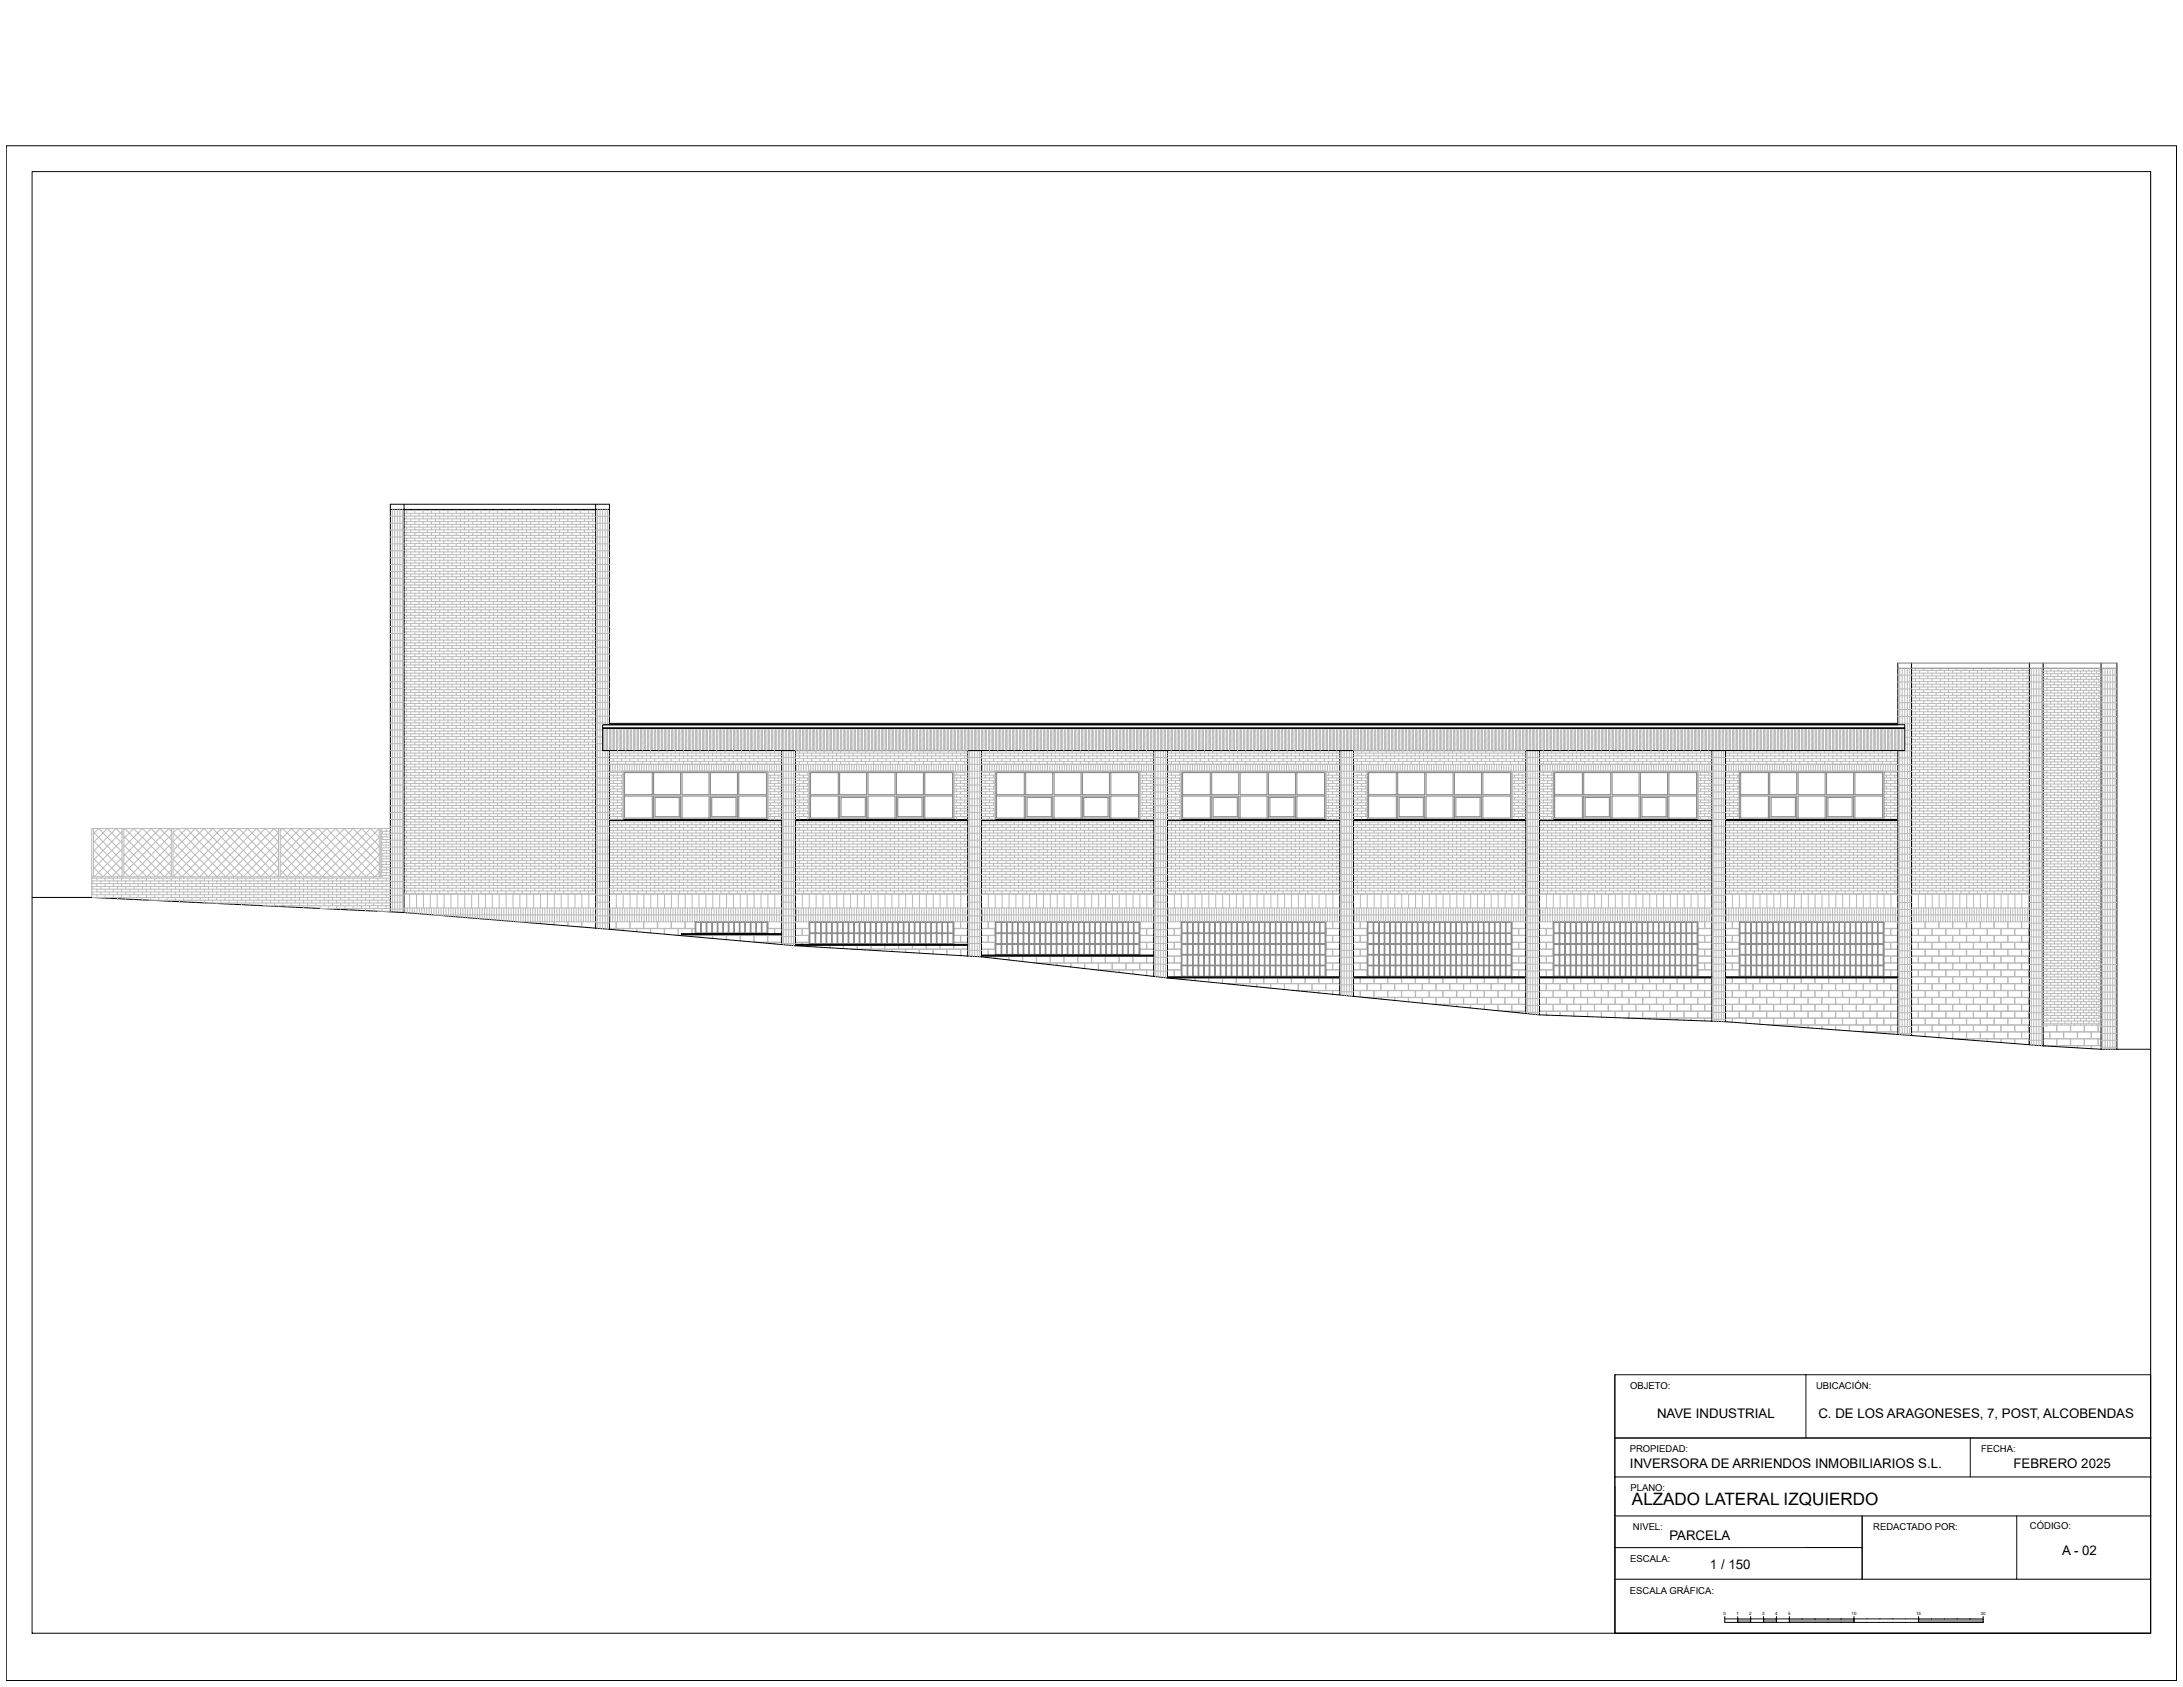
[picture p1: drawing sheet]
<svg xmlns="http://www.w3.org/2000/svg" width="279mm" height="216mm" viewBox="0 0 279 216" stroke-linecap="round" stroke-linejoin="round" font-family="sans-serif">
<defs><g id="words">
<text font-size="2.2" x="208.9" y="192.7">ALZADO LATERAL IZQUIERDO</text>
<g font-size="1.7">
<text x="212.1" y="181.5">NAVE INDUSTRIAL</text>
<text x="232.7" y="181.5">C. DE LOS ARAGONESES, 7, POST, ALCOBENDAS</text>
<text x="208.6" y="187.9">INVERSORA DE ARRIENDOS INMOBILIARIOS S.L.</text>
<text x="257.7" y="187.9">FEBRERO 2025</text>
<text x="213.7" y="197.1">PARCELA</text>
<text x="218.9" y="200.8">1 / 150</text>
<text x="263.9" y="199">A - 02</text>
</g>
<g font-size="1.2">
<text x="208.6" y="177.7">OBJETO:</text>
<text x="232.4" y="177.8">UBICACIÓN:</text>
<text x="208.6" y="185.8">PROPIEDAD:</text>
<text x="253.5" y="185.8">FECHA:</text>
<text x="208.7" y="190.8">PLANO:</text>
<text x="209" y="195.8">NIVEL:</text>
<text x="239.8" y="195.8">REDACTADO POR:</text>
<text x="259.8" y="195.7">CÓDIGO:</text>
<text x="208.7" y="199.9">ESCALA:</text>
<text x="208.6" y="204">ESCALA GRÁFICA:</text>
</g>
<g font-size=".6">
<text x="220.6" y="206.7">0</text>
<text x="222.3" y="206.7">1</text>
<text x="223.9" y="206.7">2</text>
<text x="225.5" y="206.7">3</text>
<text x="227.2" y="206.7">4</text>
<text x="228.8" y="206.7">5</text>
<text x="237" y="206.7">10</text>
<text x="245.2" y="206.7">15</text>
<text x="253.5" y="206.7">20</text>
</g>
</g></defs>
<!-- layer: Cartelas -->
<path d="M.8 18.7h277.8v196.4h-277.8zM206.7 175.9v33.1h68.6M206.7 175.9h68.6v33.1h-68.6zM206.7 184h68.6M206.7 189h68.6M206.7 194h68.6M238.3 194v8.1M238.3 198.1h-31.6M252.2 184v5M206.7 202.1h68.6M220.8 206.9v.7h1.6" fill="none" stroke="#000" stroke-width=".13"/>
<path d="M222.4 207.2h14.9v.4h-14.9z" fill="#989898"/>
<path d="M220.8 207.2h24.8M222.4 206.9v.7h23.2M224.1 206.9v.7M225.7 206.9v.7M227.4 206.9v.7M229 206.9v.7M237.3 206.9v.7" fill="none" stroke="#000" stroke-width=".13"/>
<path d="M245.6 207.2h8.2v.4h-8.2z" fill="#989898"/>
<path d="M4.1 22h271.2v187h-271.2zM231.1 175.9v8.1M206.7 184h68.6M238.3 194v8.1M258.1 194v8.1M245.6 206.9v.7h8.2v-.7M245.6 207.2h8.2" fill="none" stroke="#000" stroke-width=".13"/>
<!-- layer: Alzados -->
<g fill="none" stroke="#000" stroke-width=".13">
<path d="M50 65.2h28M51.7 64.5v52.3M76.2 64.5v54.3M77.1 93.2h166.7v2.9h-166.7zM77.1 92.8h166.7v.4h-166.7zM77.1 93.2h166.7M78 92.8v-28.3h-28v52.2M78 96.1v22.8M78 92.6h164.9M100 96.1v24.8M101.8 96.1v24.9M123.9 96.1v26.3"/>
<path d="M125.6 96.1v26.4M147.7 96.1v28.9M149.4 96.1v29.1M171.5 96.1v31.2M173.2 96.1v31.4M195.3 96.1v33.6M197 96.1v33.8M219.1 96.1v34.6M220.9 96.1v34.7M242.9 84.9v7.9h-165.8M242.9 96.1v36.3M244.7 84.9v47.6"/>
<path d="M259.7 84.9v48.8M261.5 84.9v48.9M268.9 84.9v49.4M270.9 84.9v49.4M4.1 114.9h7.6l40 1.9M51.7 116.8l26.3 2.1M78 104.9h22v.1h-22zM78 118.9l23.8 2.1M87.2 119.5h12.8v.1h-12.8zM101.8 104.9h22.1v.1h-22.1zM125.6 104.9h22.1v.1h-22.1zM149.4 104.9h22.1v.1h-22.1z"/>
<path d="M173.2 104.9h22.1v.1h-22.1zM197 104.9h22.1v.1h-22.1zM220.9 104.9h22v.1h-22zM101.8 120.9h22.1v.1h-22.1zM101.8 121l23.8 1.5M125.6 122.2h22.1v.2h-22.1zM125.6 122.5l23.8 2.7M149.4 125h22.1v.2h-22.1zM149.4 125.2l23.8 2.3M173.2 125h22.1v.2h-22.1zM173.2 127.5l23.8 2.4M197 125h22.1v.2h-22.1z"/>
<path d="M197 129.9l23.9 .9M220.9 125h22v.2h-22zM220.9 130.8l23.8 1.7M244.7 132.5l16.8 1.3M261.5 133.8l7.4 .5M268.9 134.3h6.4"/>
</g>
<!-- layer: Sombreados -->
<g fill="none" stroke="#bababa" stroke-width=".13">
<path d="M50 67h1.7M50 67.8h1.7M50 68.7h1.7M50 69.6h1.7M50 70.5h1.7M50 71.4h1.7M50 72.2h1.7M50 73.1h1.7M50 74h1.7M50 74.9h1.7M50 75.8h1.7M50 76.7h1.7"/>
<path d="M50 77.5h1.7M50 78.4h1.7M50 79.3h1.7M50 66.1h1.7M50.2 65.2v51.5M50.5 65.2v51.5M50.9 65.2v51.5M51.2 65.2v51.6M51.5 65.2v51.6M51.7 65.3h24.5M51.7 65.7h24.5M51.7 66h24.5"/>
<path d="M51.7 66.4h24.5M51.7 66.8h24.5M51.7 67.1h24.5M51.7 67.5h24.5M51.7 67.8h24.5M51.7 68.2h24.5M51.7 68.5h24.5M51.7 68.9h24.5M51.7 69.2h24.5M51.7 69.6h24.5M51.7 69.9h24.5M51.7 70.3h24.5"/>
<path d="M51.7 70.6h24.5M51.7 71h24.5M51.7 71.3h24.5M51.7 71.7h24.5M51.7 72h24.5M51.7 72.4h24.5M51.7 72.7h24.5M51.7 73.1h24.5M51.7 73.5h24.5M51.7 73.8h24.5M51.7 74.2h24.5M51.7 74.5h24.5"/>
<path d="M51.7 74.9h24.5M51.7 75.2h24.5M51.7 75.6h24.5M51.7 75.9h24.5M51.7 76.3h24.5M51.7 76.6h24.5M51.7 77h24.5M51.7 77.3h24.5M51.7 77.7h24.5M51.7 78h24.5M51.7 78.4h24.5M51.7 78.7h24.5"/>
<path d="M51.7 79.1h24.5M51.7 79.5h24.5M51.7 79.8h24.5M52 65.3v.4M52 66v.4M52 66.8v.3M52 67.5v.3M52 68.2v.3M52 68.9v.3M52 69.6v.3M52 70.3v.3M52 71v.3"/>
<path d="M52 71.7v.3M52 72.4v.3M52 73.1v.4M52 73.8v.4M52 74.5v.4M52 75.2v.4M52 75.9v.4M52 76.6v.4M52 77.3v.4M52 78v.4M52 78.7v.4M52 79.5v.3"/>
<path d="M52.6 65.2v.1M52.6 65.7v.3M52.6 66.4v.4M52.6 67.1v.4M52.6 67.8v.4M52.6 68.5v.4M52.6 69.2v.4M52.6 69.9v.4M52.6 70.6v.4M52.6 71.3v.4M52.6 72v.4M52.6 72.7v.4"/>
<path d="M52.6 73.5v.3M52.6 74.2v.3M52.6 74.9v.3M52.6 75.6v.3M52.6 76.3v.3M52.6 77v.3M52.6 77.7v.3M52.6 78.4v.3M52.6 79.1v.4M52.6 79.8v.4M53.1 65.3v.4M53.1 66v.4"/>
<path d="M53.1 66.8v.3M53.1 67.5v.3M53.1 68.2v.3M53.1 68.9v.3M53.1 69.6v.3M53.1 70.3v.3M53.1 71v.3M53.1 71.7v.3M53.1 72.4v.3M53.1 73.1v.4M53.1 73.8v.4M53.1 74.5v.4"/>
<path d="M53.1 75.2v.4M53.1 75.9v.4M53.1 76.6v.4M53.1 77.3v.4M53.1 78v.4M53.1 78.7v.4M53.1 79.5v.3M53.6 65.2v.1M53.6 65.7v.3M53.6 66.4v.4M53.6 67.1v.4M53.6 67.8v.4"/>
<path d="M53.6 68.5v.4M53.6 69.2v.4M53.6 69.9v.4M53.6 70.6v.4M53.6 71.3v.4M53.6 72v.4M53.6 72.7v.4M53.6 73.5v.3M53.6 74.2v.3M53.6 74.9v.3M53.6 75.6v.3M53.6 76.3v.3"/>
<path d="M53.6 77v.3M53.6 77.7v.3M53.6 78.4v.3M53.6 79.1v.4M53.6 79.8v.4M54.2 65.3v.4M54.2 66v.4M54.2 66.8v.3M54.2 67.5v.3M54.2 68.2v.3M54.2 68.9v.3M54.2 69.6v.3"/>
<path d="M54.2 70.3v.3M54.2 71v.3M54.2 71.7v.3M54.2 72.4v.3M54.2 73.1v.4M54.2 73.8v.4M54.2 74.5v.4M54.2 75.2v.4M54.2 75.9v.4M54.2 76.6v.4M54.2 77.3v.4M54.2 78v.4"/>
<path d="M54.2 78.7v.4M54.2 79.5v.3M54.7 65.2v.1M54.7 65.7v.3M54.7 66.4v.4M54.7 67.1v.4M54.7 67.8v.4M54.7 68.5v.4M54.7 69.2v.4M54.7 69.9v.4M54.7 70.6v.4M54.7 71.3v.4"/>
<path d="M54.7 72v.4M54.7 72.7v.4M54.7 73.5v.3M54.7 74.2v.3M54.7 74.9v.3M54.7 75.6v.3M54.7 76.3v.3M54.7 77v.3M54.7 77.7v.3M54.7 78.4v.3M54.7 79.1v.4M54.7 79.8v.4"/>
<path d="M55.2 65.3v.4M55.2 66v.4M55.2 66.8v.3M55.2 67.5v.3M55.2 68.2v.3M55.2 68.9v.3M55.2 69.6v.3M55.2 70.3v.3M55.2 71v.3M55.2 71.7v.3M55.2 72.4v.3M55.2 73.1v.4"/>
<path d="M55.2 73.8v.4M55.2 74.5v.4M55.2 75.2v.4M55.2 75.9v.4M55.2 76.6v.4M55.2 77.3v.4M55.2 78v.4M55.2 78.7v.4M55.2 79.5v.3M55.7 65.2v.1M55.7 65.7v.3M55.7 66.4v.4"/>
<path d="M55.7 67.1v.4M55.7 67.8v.4M55.7 68.5v.4M55.7 69.2v.4M55.7 69.9v.4M55.7 70.6v.4M55.7 71.3v.4M55.7 72v.4M55.7 72.7v.4M55.7 73.5v.3M55.7 74.2v.3M55.7 74.9v.3"/>
<path d="M55.7 75.6v.3M55.7 76.3v.3M55.7 77v.3M55.7 77.7v.3M55.7 78.4v.3M55.7 79.1v.4M55.7 79.8v.4M56.3 65.3v.4M56.3 66v.4M56.3 66.8v.3M56.3 67.5v.3M56.3 68.2v.3"/>
<path d="M56.3 68.9v.3M56.3 69.6v.3M56.3 70.3v.3M56.3 71v.3M56.3 71.7v.3M56.3 72.4v.3M56.3 73.1v.4M56.3 73.8v.4M56.3 74.5v.4M56.3 75.2v.4M56.3 75.9v.4M56.3 76.6v.4"/>
<path d="M56.3 77.3v.4M56.3 78v.4M56.3 78.7v.4M56.3 79.5v.3M56.8 65.2v.1M56.8 65.7v.3M56.8 66.4v.4M56.8 67.1v.4M56.8 67.8v.4M56.8 68.5v.4M56.8 69.2v.4M56.8 69.9v.4"/>
<path d="M56.8 70.6v.4M56.8 71.3v.4M56.8 72v.4M56.8 72.7v.4M56.8 73.5v.3M56.8 74.2v.3M56.8 74.9v.3M56.8 75.6v.3M56.8 76.3v.3M56.8 77v.3M56.8 77.7v.3M56.8 78.4v.3"/>
<path d="M56.8 79.1v.4M56.8 79.8v.4M57.3 65.3v.4M57.3 66v.4M57.3 66.8v.3M57.3 67.5v.3M57.3 68.2v.3M57.3 68.9v.3M57.3 69.6v.3M57.3 70.3v.3M57.3 71v.3M57.3 71.7v.3"/>
<path d="M57.3 72.4v.3M57.3 73.1v.4M57.3 73.8v.4M57.3 74.5v.4M57.3 75.2v.4M57.3 75.9v.4M57.3 76.6v.4M57.3 77.3v.4M57.3 78v.4M57.3 78.7v.4M57.3 79.5v.3M57.9 65.2v.1"/>
<path d="M57.9 65.7v.3M57.9 66.4v.4M57.9 67.1v.4M57.9 67.8v.4M57.9 68.5v.4M57.9 69.2v.4M57.9 69.9v.4M57.9 70.6v.4M57.9 71.3v.4M57.9 72v.4M57.9 72.7v.4M57.9 73.5v.3"/>
<path d="M57.9 74.2v.3M57.9 74.9v.3M57.9 75.6v.3M57.9 76.3v.3M57.9 77v.3M57.9 77.7v.3M57.9 78.4v.3M57.9 79.1v.4M57.9 79.8v.4M58.4 65.3v.4M58.4 66v.4M58.4 66.8v.3"/>
<path d="M58.4 67.5v.3M58.4 68.2v.3M58.4 68.9v.3M58.4 69.6v.3M58.4 70.3v.3M58.4 71v.3M58.4 71.7v.3M58.4 72.4v.3M58.4 73.1v.4M58.4 73.8v.4M58.4 74.5v.4M58.4 75.2v.4"/>
<path d="M58.4 75.9v.4M58.4 76.6v.4M58.4 77.3v.4M58.4 78v.4M58.4 78.7v.4M58.4 79.5v.3M58.9 65.2v.1M58.9 65.7v.3M58.9 66.4v.4M58.9 67.1v.4M58.9 67.8v.4M58.9 68.5v.4"/>
<path d="M58.9 69.2v.4M58.9 69.9v.4M58.9 70.6v.4M58.9 71.3v.4M58.9 72v.4M58.9 72.7v.4M58.9 73.5v.3M58.9 74.2v.3M58.9 74.9v.3M58.9 75.6v.3M58.9 76.3v.3M58.9 77v.3"/>
<path d="M58.9 77.7v.3M58.9 78.4v.3M58.9 79.1v.4M58.9 79.8v.4M59.5 65.3v.4M59.5 66v.4M59.5 66.8v.3M59.5 67.5v.3M59.5 68.2v.3M59.5 68.9v.3M59.5 69.6v.3M59.5 70.3v.3"/>
<path d="M59.5 71v.3M59.5 71.7v.3M59.5 72.4v.3M59.5 73.1v.4M59.5 73.8v.4M59.5 74.5v.4M59.5 75.2v.4M59.5 75.9v.4M59.5 76.6v.4M59.5 77.3v.4M59.5 78v.4M59.5 78.7v.4"/>
<path d="M59.5 79.5v.3M60 65.2v.1M60 65.7v.3M60 66.4v.4M60 67.1v.4M60 67.8v.4M60 68.5v.4M60 69.2v.4M60 69.9v.4M60 70.6v.4M60 71.3v.4M60 72v.4"/>
<path d="M60 72.7v.4M60 73.5v.3M60 74.2v.3M60 74.9v.3M60 75.6v.3M60 76.3v.3M60 77v.3M60 77.7v.3M60 78.4v.3M60 79.1v.4M60 79.8v.4M60.5 65.3v.4"/>
<path d="M60.5 66v.4M60.5 66.8v.3M60.5 67.5v.3M60.5 68.2v.3M60.5 68.9v.3M60.5 69.6v.3M60.5 70.3v.3M60.5 71v.3M60.5 71.7v.3M60.5 72.4v.3M60.5 73.1v.4M60.5 73.8v.4"/>
<path d="M60.5 74.5v.4M60.5 75.2v.4M60.5 75.9v.4M60.5 76.6v.4M60.5 77.3v.4M60.5 78v.4M60.5 78.7v.4M60.5 79.5v.3M61 65.2v.1M61 65.7v.3M61 66.4v.4M61 67.1v.4"/>
<path d="M61 67.8v.4M61 68.5v.4M61 69.2v.4M61 69.9v.4M61 70.6v.4M61 71.3v.4M61 72v.4M61 72.7v.4M61 73.5v.3M61 74.2v.3M61 74.9v.3M61 75.6v.3"/>
<path d="M61 76.3v.3M61 77v.3M61 77.7v.3M61 78.4v.3M61 79.1v.4M61 79.8v.4M61.6 65.3v.4M61.6 66v.4M61.6 66.8v.3M61.6 67.5v.3M61.6 68.2v.3M61.6 68.9v.3"/>
<path d="M61.6 69.6v.3M61.6 70.3v.3M61.6 71v.3M61.6 71.7v.3M61.6 72.4v.3M61.6 73.1v.4M61.6 73.8v.4M61.6 74.5v.4M61.6 75.2v.4M61.6 75.9v.4M61.6 76.6v.4M61.6 77.3v.4"/>
<path d="M61.6 78v.4M61.6 78.7v.4M61.6 79.5v.3M62.1 65.2v.1M62.1 65.7v.3M62.1 66.4v.4M62.1 67.1v.4M62.1 67.8v.4M62.1 68.5v.4M62.1 69.2v.4M62.1 69.9v.4M62.1 70.6v.4"/>
<path d="M62.1 71.3v.4M62.1 72v.4M62.1 72.7v.4M62.1 73.5v.3M62.1 74.2v.3M62.1 74.9v.3M62.1 75.6v.3M62.1 76.3v.3M62.1 77v.3M62.1 77.7v.3M62.1 78.4v.3M62.1 79.1v.4"/>
<path d="M62.1 79.8v.4M62.6 65.3v.4M62.6 66v.4M62.6 66.8v.3M62.6 67.5v.3M62.6 68.2v.3M62.6 68.9v.3M62.6 69.6v.3M62.6 70.3v.3M62.6 71v.3M62.6 71.7v.3M62.6 72.4v.3"/>
<path d="M62.6 73.1v.4M62.6 73.8v.4M62.6 74.5v.4M62.6 75.2v.4M62.6 75.9v.4M62.6 76.6v.4M62.6 77.3v.4M62.6 78v.4M62.6 78.7v.4M62.6 79.5v.3M63.2 65.2v.1M63.2 65.7v.3"/>
<path d="M63.2 66.4v.4M63.2 67.1v.4M63.2 67.8v.4M63.2 68.5v.4M63.2 69.2v.4M63.2 69.9v.4M63.2 70.6v.4M63.2 71.3v.4M63.2 72v.4M63.2 72.7v.4M63.2 73.5v.3M63.2 74.2v.3"/>
<path d="M63.2 74.9v.3M63.2 75.6v.3M63.2 76.3v.3M63.2 77v.3M63.2 77.7v.3M63.2 78.4v.3M63.2 79.1v.4M63.2 79.8v.4M63.7 65.3v.4M63.7 66v.4M63.7 66.8v.3M63.7 67.5v.3"/>
<path d="M63.7 68.2v.3M63.7 68.9v.3M63.7 69.6v.3M63.7 70.3v.3M63.7 71v.3M63.7 71.7v.3M63.7 72.4v.3M63.7 73.1v.4M63.7 73.8v.4M63.7 74.5v.4M63.7 75.2v.4M63.7 75.9v.4"/>
<path d="M63.7 76.6v.4M63.7 77.3v.4M63.7 78v.4M63.7 78.7v.4M63.7 79.5v.3M64.2 65.2v.1M64.2 65.7v.3M64.2 66.4v.4M64.2 67.1v.4M64.2 67.8v.4M64.2 68.5v.4M64.2 69.2v.4"/>
<path d="M64.2 69.9v.4M64.2 70.6v.4M64.2 71.3v.4M64.2 72v.4M64.2 72.7v.4M64.2 73.5v.3M64.2 74.2v.3M64.2 74.9v.3M64.2 75.6v.3M64.2 76.3v.3M64.2 77v.3M64.2 77.7v.3"/>
<path d="M64.2 78.4v.3M64.2 79.1v.4M64.2 79.8v.4M64.7 65.3v.4M64.7 66v.4M64.7 66.8v.3M64.7 67.5v.3M64.7 68.2v.3M64.7 68.9v.3M64.7 69.6v.3M64.7 70.3v.3M64.7 71v.3"/>
<path d="M64.7 71.7v.3M64.7 72.4v.3M64.7 73.1v.4M64.7 73.8v.4M64.7 74.5v.4M64.7 75.2v.4M64.7 75.9v.4M64.7 76.6v.4M64.7 77.3v.4M64.7 78v.4M64.7 78.7v.4M64.7 79.5v.3"/>
<path d="M65.3 65.2v.1M65.3 65.7v.3M65.3 66.4v.4M65.3 67.1v.4M65.3 67.8v.4M65.3 68.5v.4M65.3 69.2v.4M65.3 69.9v.4M65.3 70.6v.4M65.3 71.3v.4M65.3 72v.4M65.3 72.7v.4"/>
<path d="M65.3 73.5v.3M65.3 74.2v.3M65.3 74.9v.3M65.3 75.6v.3M65.3 76.3v.3M65.3 77v.3M65.3 77.7v.3M65.3 78.4v.3M65.3 79.1v.4M65.3 79.8v.4M65.8 65.3v.4M65.8 66v.4"/>
<path d="M65.8 66.8v.3M65.8 67.5v.3M65.8 68.2v.3M65.8 68.9v.3M65.8 69.6v.3M65.8 70.3v.3M65.8 71v.3M65.8 71.7v.3M65.8 72.4v.3M65.8 73.1v.4M65.8 73.8v.4M65.8 74.5v.4"/>
<path d="M65.8 75.2v.4M65.8 75.9v.4M65.8 76.6v.4M65.8 77.3v.4M65.8 78v.4M65.8 78.7v.4M65.8 79.5v.3M66.3 65.2v.1M66.3 65.7v.3M66.3 66.4v.4M66.3 67.1v.4M66.3 67.8v.4"/>
<path d="M66.3 68.5v.4M66.3 69.2v.4M66.3 69.9v.4M66.3 70.6v.4M66.3 71.3v.4M66.3 72v.4M66.3 72.7v.4M66.3 73.5v.3M66.3 74.2v.3M66.3 74.9v.3M66.3 75.6v.3M66.3 76.3v.3"/>
<path d="M66.3 77v.3M66.3 77.7v.3M66.3 78.4v.3M66.3 79.1v.4M66.3 79.8v.4M66.9 65.3v.4M66.9 66v.4M66.9 66.8v.3M66.9 67.5v.3M66.9 68.2v.3M66.9 68.9v.3M66.9 69.6v.3"/>
<path d="M66.9 70.3v.3M66.9 71v.3M66.9 71.7v.3M66.9 72.4v.3M66.9 73.1v.4M66.9 73.8v.4M66.9 74.5v.4M66.9 75.2v.4M66.9 75.9v.4M66.9 76.6v.4M66.9 77.3v.4M66.9 78v.4"/>
<path d="M66.9 78.7v.4M66.9 79.5v.3M67.4 65.2v.1M67.4 65.7v.3M67.4 66.4v.4M67.4 67.1v.4M67.4 67.8v.4M67.4 68.5v.4M67.4 69.2v.4M67.4 69.9v.4M67.4 70.6v.4M67.4 71.3v.4"/>
<path d="M67.4 72v.4M67.4 72.7v.4M67.4 73.5v.3M67.4 74.2v.3M67.4 74.9v.3M67.4 75.6v.3M67.4 76.3v.3M67.4 77v.3M67.4 77.7v.3M67.4 78.4v.3M67.4 79.1v.4M67.4 79.8v.4"/>
<path d="M67.9 65.3v.4M67.9 66v.4M67.9 66.8v.3M67.9 67.5v.3M67.9 68.2v.3M67.9 68.9v.3M67.9 69.6v.3M67.9 70.3v.3M67.9 71v.3M67.9 71.7v.3M67.9 72.4v.3M67.9 73.1v.4"/>
<path d="M67.9 73.8v.4M67.9 74.5v.4M67.9 75.2v.4M67.9 75.9v.4M67.9 76.6v.4M67.9 77.3v.4M67.9 78v.4M67.9 78.7v.4M67.9 79.5v.3M68.4 65.2v.1M68.4 65.7v.3M68.4 66.4v.4"/>
<path d="M68.4 67.1v.4M68.4 67.8v.4M68.4 68.5v.4M68.4 69.2v.4M68.4 69.9v.4M68.4 70.6v.4M68.4 71.3v.4M68.4 72v.4M68.4 72.7v.4M68.4 73.5v.3M68.4 74.2v.3M68.4 74.9v.3"/>
<path d="M68.4 75.6v.3M68.4 76.3v.3M68.4 77v.3M68.4 77.7v.3M68.4 78.4v.3M68.4 79.1v.4M68.4 79.8v.4M69 65.3v.4M69 66v.4M69 66.8v.3M69 67.5v.3M69 68.2v.3"/>
<path d="M69 68.9v.3M69 69.6v.3M69 70.3v.3M69 71v.3M69 71.7v.3M69 72.4v.3M69 73.1v.4M69 73.8v.4M69 74.5v.4M69 75.2v.4M69 75.9v.4M69 76.6v.4"/>
<path d="M69 77.3v.4M69 78v.4M69 78.7v.4M69 79.5v.3M69.5 65.2v.1M69.5 65.7v.3M69.5 66.4v.4M69.5 67.1v.4M69.5 67.8v.4M69.5 68.5v.4M69.5 69.2v.4M69.5 69.9v.4"/>
<path d="M69.5 70.6v.4M69.5 71.3v.4M69.5 72v.4M69.5 72.7v.4M69.5 73.5v.3M69.5 74.2v.3M69.5 74.9v.3M69.5 75.6v.3M69.5 76.3v.3M69.5 77v.3M69.5 77.7v.3M69.5 78.4v.3"/>
<path d="M69.5 79.1v.4M69.5 79.8v.4M70 65.3v.4M70 66v.4M70 66.8v.3M70 67.5v.3M70 68.2v.3M70 68.9v.3M70 69.6v.3M70 70.3v.3M70 71v.3M70 71.7v.3"/>
<path d="M70 72.4v.3M70 73.1v.4M70 73.8v.4M70 74.5v.4M70 75.2v.4M70 75.9v.4M70 76.6v.4M70 77.3v.4M70 78v.4M70 78.7v.4M70 79.5v.3M70.6 65.2v.1"/>
<path d="M70.6 65.7v.3M70.6 66.4v.4M70.6 67.1v.4M70.6 67.8v.4M70.6 68.5v.4M70.6 69.2v.4M70.6 69.9v.4M70.6 70.6v.4M70.6 71.3v.4M70.6 72v.4M70.6 72.7v.4M70.6 73.5v.3"/>
<path d="M70.6 74.2v.3M70.6 74.9v.3M70.6 75.6v.3M70.6 76.3v.3M70.6 77v.3M70.6 77.7v.3M70.6 78.4v.3M70.6 79.1v.4M70.6 79.8v.4M71.1 65.3v.4M71.1 66v.4M71.1 66.8v.3"/>
<path d="M71.1 67.5v.3M71.1 68.2v.3M71.1 68.9v.3M71.1 69.6v.3M71.1 70.3v.3M71.1 71v.3M71.1 71.7v.3M71.1 72.4v.3M71.1 73.1v.4M71.1 73.8v.4M71.1 74.5v.4M71.1 75.2v.4"/>
<path d="M71.1 75.9v.4M71.1 76.6v.4M71.1 77.3v.4M71.1 78v.4M71.1 78.7v.4M71.1 79.5v.3M71.6 65.2v.1M71.6 65.7v.3M71.6 66.4v.4M71.6 67.1v.4M71.6 67.8v.4M71.6 68.5v.4"/>
<path d="M71.6 69.2v.4M71.6 69.9v.4M71.6 70.6v.4M71.6 71.3v.4M71.6 72v.4M71.6 72.7v.4M71.6 73.5v.3M71.6 74.2v.3M71.6 74.9v.3M71.6 75.6v.3M71.6 76.3v.3M71.6 77v.3"/>
<path d="M71.6 77.7v.3M71.6 78.4v.3M71.6 79.1v.4M71.6 79.8v.4M72.1 65.3v.4M72.1 66v.4M72.1 66.8v.3M72.1 67.5v.3M72.1 68.2v.3M72.1 68.9v.3M72.1 69.6v.3M72.1 70.3v.3"/>
<path d="M72.1 71v.3M72.1 71.7v.3M72.1 72.4v.3M72.1 73.1v.4M72.1 73.8v.4M72.1 74.5v.4M72.1 75.2v.4M72.1 75.9v.4M72.1 76.6v.4M72.1 77.3v.4M72.1 78v.4M72.1 78.7v.4"/>
<path d="M72.1 79.5v.3M72.7 65.2v.1M72.7 65.7v.3M72.7 66.4v.4M72.7 67.1v.4M72.7 67.8v.4M72.7 68.5v.4M72.7 69.2v.4M72.7 69.9v.4M72.7 70.6v.4M72.7 71.3v.4M72.7 72v.4"/>
<path d="M72.7 72.7v.4M72.7 73.5v.3M72.7 74.2v.3M72.7 74.9v.3M72.7 75.6v.3M72.7 76.3v.3M72.7 77v.3M72.7 77.7v.3M72.7 78.4v.3M72.7 79.1v.4M72.7 79.8v.4M73.2 65.3v.4"/>
<path d="M73.2 66v.4M73.2 66.8v.3M73.2 67.5v.3M73.2 68.2v.3M73.2 68.9v.3M73.2 69.6v.3M73.2 70.3v.3M73.2 71v.3M73.2 71.7v.3M73.2 72.4v.3M73.2 73.1v.4M73.2 73.8v.4"/>
<path d="M73.2 74.5v.4M73.2 75.2v.4M73.2 75.9v.4M73.2 76.6v.4M73.2 77.3v.4M73.2 78v.4M73.2 78.7v.4M73.2 79.5v.3M73.7 65.2v.1M73.7 65.7v.3M73.7 66.4v.4M73.7 67.1v.4"/>
<path d="M73.7 67.8v.4M73.7 68.5v.4M73.7 69.2v.4M73.7 69.9v.4M73.7 70.6v.4M73.7 71.3v.4M73.7 72v.4M73.7 72.7v.4M73.7 73.5v.3M73.7 74.2v.3M73.7 74.9v.3M73.7 75.6v.3"/>
<path d="M73.7 76.3v.3M73.7 77v.3M73.7 77.7v.3M73.7 78.4v.3M73.7 79.1v.4M73.7 79.8v.4M74.3 65.3v.4M74.3 66v.4M74.3 66.8v.3M74.3 67.5v.3M74.3 68.2v.3M74.3 68.9v.3"/>
<path d="M74.3 69.6v.3M74.3 70.3v.3M74.3 71v.3M74.3 71.7v.3M74.3 72.4v.3M74.3 73.1v.4M74.3 73.8v.4M74.3 74.5v.4M74.3 75.2v.4M74.3 75.9v.4M74.3 76.6v.4M74.3 77.3v.4"/>
<path d="M74.3 78v.4M74.3 78.7v.4M74.3 79.5v.3M74.8 65.2v.1M74.8 65.7v.3M74.8 66.4v.4M74.8 67.1v.4M74.8 67.8v.4M74.8 68.5v.4M74.8 69.2v.4M74.8 69.9v.4M74.8 70.6v.4"/>
<path d="M74.8 71.3v.4M74.8 72v.4M74.8 72.7v.4M74.8 73.5v.3M74.8 74.2v.3M74.8 74.9v.3M74.8 75.6v.3M74.8 76.3v.3M74.8 77v.3M74.8 77.7v.3M74.8 78.4v.3M74.8 79.1v.4"/>
<path d="M74.8 79.8v.4M75.3 65.3v.4M75.3 66v.4M75.3 66.8v.3M75.3 67.5v.3M75.3 68.2v.3M75.3 68.9v.3M75.3 69.6v.3M75.3 70.3v.3M75.3 71v.3M75.3 71.7v.3M75.3 72.4v.3"/>
<path d="M75.3 73.1v.4M75.3 73.8v.4M75.3 74.5v.4M75.3 75.2v.4M75.3 75.9v.4M75.3 76.6v.4M75.3 77.3v.4M75.3 78v.4M75.3 78.7v.4M75.3 79.5v.3M75.9 65.2v.1M75.9 65.7v.3"/>
<path d="M75.9 66.4v.4M75.9 67.1v.4M75.9 67.8v.4M75.9 68.5v.4M75.9 69.2v.4M75.9 69.9v.4M75.9 70.6v.4M75.9 71.3v.4M75.9 72v.4M75.9 72.7v.4M75.9 73.5v.3M75.9 74.2v.3"/>
<path d="M75.9 74.9v.3M75.9 75.6v.3M75.9 76.3v.3M75.9 77v.3M75.9 77.7v.3M75.9 78.4v.3M75.9 79.1v.4M75.9 79.8v.4M76.2 67h1.8M76.2 67.8h1.8M76.2 68.7h1.8M76.2 69.6h1.8"/>
<path d="M76.2 70.5h1.8M76.2 71.4h1.8M76.2 72.2h1.8M76.2 73.1h1.8M76.2 74h1.8M76.2 74.9h1.8M76.2 75.8h1.8M76.2 76.7h1.8M76.2 77.5h1.8M76.2 78.4h1.8M76.2 79.3h1.8M76.2 66.1h1.8"/>
<path d="M76.5 65.2v53.6M76.8 65.2v53.6M77.1 65.2v27.6M77.5 65.2v27.6M77.8 65.2v27.6M50 87.2h28M50 96.1h1.7M50 96.9h1.7M50 97.8h1.7M50 98.7h1.7M50 99.6h1.7M50 82.8h1.7"/>
<path d="M50 83.7h1.7M50 84.6h1.7M50 85.5h1.7M50 86.4h1.7M50 88.1h1.7M50 89h1.7M50 89.9h1.7M50 90.8h1.7M50 91.6h1.7M50 92.5h1.7M50 93.4h1.7M50 94.3h1.7"/>
<path d="M50 95.2h1.7M50 80.2h1.7M50 81.1h1.7M50 81.9h1.7M51.7 85.8h24.5M51.7 86.2h24.5M51.7 86.5h24.5M51.7 86.9h24.5M51.7 87.6h24.5M51.7 87.9h24.5M51.7 88.3h24.5M51.7 88.6h24.5"/>
<path d="M51.7 89h24.5M51.7 89.3h24.5M51.7 89.7h24.5M51.7 90h24.5M51.7 90.4h24.5M51.7 90.7h24.5M51.7 91.1h24.5M51.7 91.4h24.5M51.7 91.8h24.5M51.7 92.2h24.5M51.7 92.5h24.5M51.7 92.9h24.5"/>
<path d="M51.7 93.2h24.5M51.7 93.6h24.5M51.7 93.9h24.5M51.7 94.3h24.5M51.7 94.6h24.5M51.7 95h24.5M51.7 95.3h24.5M51.7 95.7h24.5M51.7 96h24.5M51.7 96.4h24.5M51.7 96.7h24.5M51.7 97.1h24.5"/>
<path d="M51.7 97.4h24.5M51.7 97.8h24.5M51.7 98.1h24.5M51.7 98.5h24.5M51.7 98.9h24.5M51.7 99.2h24.5M51.7 99.6h24.5M51.7 99.9h24.5M51.7 80.2h24.5M51.7 80.5h24.5M51.7 80.9h24.5M51.7 81.2h24.5"/>
<path d="M51.7 81.6h24.5M51.7 81.9h24.5M51.7 82.3h24.5M51.7 82.6h24.5M51.7 83h24.5M51.7 83.3h24.5M51.7 83.7h24.5M51.7 84h24.5M51.7 84.4h24.5M51.7 84.7h24.5M51.7 85.1h24.5M51.7 85.4h24.5"/>
<path d="M52 80.2v.3M52 80.9v.3M52 81.6v.3M52 82.3v.3M52 83v.3M52 83.7v.3M52 84.4v.3M52 85.1v.3M52 85.8v.4M52 86.5v.4M52 87.2v.4M52 87.9v.4"/>
<path d="M52 88.6v.4M52 89.3v.4M52 90v.4M52 90.7v.4M52 91.4v.4M52 92.2v.3M52 92.9v.3M52 93.6v.3M52 94.3v.3M52 95v.3M52 95.7v.3M52 96.4v.3"/>
<path d="M52 97.1v.3M52 97.8v.3M52 98.5v.4M52 99.2v.4M52 99.9v.4M52.6 80.5v.4M52.6 81.2v.4M52.6 81.9v.4M52.6 82.6v.4M52.6 83.3v.4M52.6 84v.4M52.6 84.7v.4"/>
<path d="M52.6 85.4v.4M52.6 86.2v.3M52.6 86.9v.3M52.6 87.6v.3M52.6 88.3v.3M52.6 89v.3M52.6 89.7v.3M52.6 90.4v.3M52.6 91.1v.3M52.6 91.8v.4M52.6 92.5v.4M52.6 93.2v.4"/>
<path d="M52.6 93.9v.4M52.6 94.6v.4M52.6 95.3v.4M52.6 96v.4M52.6 96.7v.4M52.6 97.4v.4M52.6 98.1v.4M52.6 98.9v.3M52.6 99.6v.3M53.1 80.2v.3M53.1 80.9v.3M53.1 81.6v.3"/>
<path d="M53.1 82.3v.3M53.1 83v.3M53.1 83.7v.3M53.1 84.4v.3M53.1 85.1v.3M53.1 85.8v.4M53.1 86.5v.4M53.1 87.2v.4M53.1 87.9v.4M53.1 88.6v.4M53.1 89.3v.4M53.1 90v.4"/>
<path d="M53.1 90.7v.4M53.1 91.4v.4M53.1 92.2v.3M53.1 92.9v.3M53.1 93.6v.3M53.1 94.3v.3M53.1 95v.3M53.1 95.7v.3M53.1 96.4v.3M53.1 97.1v.3M53.1 97.8v.3M53.1 98.5v.4"/>
<path d="M53.1 99.2v.4M53.1 99.9v.4M53.6 80.5v.4M53.6 81.2v.4M53.6 81.9v.4M53.6 82.6v.4M53.6 83.3v.4M53.6 84v.4M53.6 84.7v.4M53.6 85.4v.4M53.6 86.2v.3M53.6 86.9v.3"/>
<path d="M53.6 87.6v.3M53.6 88.3v.3M53.6 89v.3M53.6 89.7v.3M53.6 90.4v.3M53.6 91.1v.3M53.6 91.8v.4M53.6 92.5v.4M53.6 93.2v.4M53.6 93.9v.4M53.6 94.6v.4M53.6 95.3v.4"/>
<path d="M53.6 96v.4M53.6 96.7v.4M53.6 97.4v.4M53.6 98.1v.4M53.6 98.9v.3M53.6 99.6v.3M54.2 80.2v.3M54.2 80.9v.3M54.2 81.6v.3M54.2 82.3v.3M54.2 83v.3M54.2 83.7v.3"/>
<path d="M54.2 84.4v.3M54.2 85.1v.3M54.2 85.8v.4M54.2 86.5v.4M54.2 87.2v.4M54.2 87.9v.4M54.2 88.6v.4M54.2 89.3v.4M54.2 90v.4M54.2 90.7v.4M54.2 91.4v.4M54.2 92.2v.3"/>
<path d="M54.2 92.9v.3M54.2 93.6v.3M54.2 94.3v.3M54.2 95v.3M54.2 95.7v.3M54.2 96.4v.3M54.2 97.1v.3M54.2 97.8v.3M54.2 98.5v.4M54.2 99.2v.4M54.2 99.9v.4M54.7 80.5v.4"/>
<path d="M54.7 81.2v.4M54.7 81.9v.4M54.7 82.6v.4M54.7 83.3v.4M54.7 84v.4M54.7 84.7v.4M54.7 85.4v.4M54.7 86.2v.3M54.7 86.9v.3M54.7 87.6v.3M54.7 88.3v.3M54.7 89v.3"/>
<path d="M54.7 89.7v.3M54.7 90.4v.3M54.7 91.1v.3M54.7 91.8v.4M54.7 92.5v.4M54.7 93.2v.4M54.7 93.9v.4M54.7 94.6v.4M54.7 95.3v.4M54.7 96v.4M54.7 96.7v.4M54.7 97.4v.4"/>
<path d="M54.7 98.1v.4M54.7 98.9v.3M54.7 99.6v.3M55.2 80.2v.3M55.2 80.9v.3M55.2 81.6v.3M55.2 82.3v.3M55.2 83v.3M55.2 83.7v.3M55.2 84.4v.3M55.2 85.1v.3M55.2 85.8v.4"/>
<path d="M55.2 86.5v.4M55.2 87.2v.4M55.2 87.9v.4M55.2 88.6v.4M55.2 89.3v.4M55.2 90v.4M55.2 90.7v.4M55.2 91.4v.4M55.2 92.2v.3M55.2 92.9v.3M55.2 93.6v.3M55.2 94.3v.3"/>
<path d="M55.2 95v.3M55.2 95.7v.3M55.2 96.4v.3M55.2 97.1v.3M55.2 97.8v.3M55.2 98.5v.4M55.2 99.2v.4M55.2 99.9v.4M55.7 80.5v.4M55.7 81.2v.4M55.7 81.9v.4M55.7 82.6v.4"/>
<path d="M55.7 83.3v.4M55.7 84v.4M55.7 84.7v.4M55.7 85.4v.4M55.7 86.2v.3M55.7 86.9v.3M55.7 87.6v.3M55.7 88.3v.3M55.7 89v.3M55.7 89.7v.3M55.7 90.4v.3M55.7 91.1v.3"/>
<path d="M55.7 91.8v.4M55.7 92.5v.4M55.7 93.2v.4M55.7 93.9v.4M55.7 94.6v.4M55.7 95.3v.4M55.7 96v.4M55.7 96.7v.4M55.7 97.4v.4M55.7 98.1v.4M55.7 98.9v.3M55.7 99.6v.3"/>
<path d="M56.3 80.2v.3M56.3 80.9v.3M56.3 81.6v.3M56.3 82.3v.3M56.3 83v.3M56.3 83.7v.3M56.3 84.4v.3M56.3 85.1v.3M56.3 85.8v.4M56.3 86.5v.4M56.3 87.2v.4M56.3 87.9v.4"/>
<path d="M56.3 88.6v.4M56.3 89.3v.4M56.3 90v.4M56.3 90.7v.4M56.3 91.4v.4M56.3 92.2v.3M56.3 92.9v.3M56.3 93.6v.3M56.3 94.3v.3M56.3 95v.3M56.3 95.7v.3M56.3 96.4v.3"/>
<path d="M56.3 97.1v.3M56.3 97.8v.3M56.3 98.5v.4M56.3 99.2v.4M56.3 99.9v.4M56.8 80.5v.4M56.8 81.2v.4M56.8 81.9v.4M56.8 82.6v.4M56.8 83.3v.4M56.8 84v.4M56.8 84.7v.4"/>
<path d="M56.8 85.4v.4M56.8 86.2v.3M56.8 86.9v.3M56.8 87.6v.3M56.8 88.3v.3M56.8 89v.3M56.8 89.7v.3M56.8 90.4v.3M56.8 91.1v.3M56.8 91.8v.4M56.8 92.5v.4M56.8 93.2v.4"/>
<path d="M56.8 93.9v.4M56.8 94.6v.4M56.8 95.3v.4M56.8 96v.4M56.8 96.7v.4M56.8 97.4v.4M56.8 98.1v.4M56.8 98.9v.3M56.8 99.6v.3M57.3 80.2v.3M57.3 80.9v.3M57.3 81.6v.3"/>
<path d="M57.3 82.3v.3M57.3 83v.3M57.3 83.7v.3M57.3 84.4v.3M57.3 85.1v.3M57.3 85.8v.4M57.3 86.5v.4M57.3 87.2v.4M57.3 87.9v.4M57.3 88.6v.4M57.3 89.3v.4M57.3 90v.4"/>
<path d="M57.3 90.7v.4M57.3 91.4v.4M57.3 92.2v.3M57.3 92.9v.3M57.3 93.6v.3M57.3 94.3v.3M57.3 95v.3M57.3 95.7v.3M57.3 96.4v.3M57.3 97.1v.3M57.3 97.8v.3M57.3 98.5v.4"/>
<path d="M57.3 99.2v.4M57.3 99.9v.4M57.9 80.5v.4M57.9 81.2v.4M57.9 81.9v.4M57.9 82.6v.4M57.9 83.3v.4M57.9 84v.4M57.9 84.7v.4M57.9 85.4v.4M57.9 86.2v.3M57.9 86.9v.3"/>
<path d="M57.9 87.6v.3M57.9 88.3v.3M57.9 89v.3M57.9 89.7v.3M57.9 90.4v.3M57.9 91.1v.3M57.9 91.8v.4M57.9 92.5v.4M57.9 93.2v.4M57.9 93.9v.4M57.9 94.6v.4M57.9 95.3v.4"/>
<path d="M57.9 96v.4M57.9 96.7v.4M57.9 97.4v.4M57.9 98.1v.4M57.9 98.9v.3M57.9 99.6v.3M58.4 80.2v.3M58.4 80.9v.3M58.4 81.6v.3M58.4 82.3v.3M58.4 83v.3M58.4 83.7v.3"/>
<path d="M58.4 84.4v.3M58.4 85.1v.3M58.4 85.8v.4M58.4 86.5v.4M58.4 87.2v.4M58.4 87.9v.4M58.4 88.6v.4M58.4 89.3v.4M58.4 90v.4M58.4 90.7v.4M58.4 91.4v.4M58.4 92.2v.3"/>
<path d="M58.4 92.9v.3M58.4 93.6v.3M58.4 94.3v.3M58.4 95v.3M58.4 95.7v.3M58.4 96.4v.3M58.4 97.1v.3M58.4 97.8v.3M58.4 98.5v.4M58.4 99.2v.4M58.4 99.9v.4M58.9 80.5v.4"/>
<path d="M58.9 81.2v.4M58.9 81.9v.4M58.9 82.6v.4M58.9 83.3v.4M58.9 84v.4M58.9 84.7v.4M58.9 85.4v.4M58.9 86.2v.3M58.9 86.9v.3M58.9 87.6v.3M58.9 88.3v.3M58.9 89v.3"/>
<path d="M58.9 89.7v.3M58.9 90.4v.3M58.9 91.1v.3M58.9 91.8v.4M58.9 92.5v.4M58.9 93.2v.4M58.9 93.9v.4M58.9 94.6v.4M58.9 95.3v.4M58.9 96v.4M58.9 96.7v.4M58.9 97.4v.4"/>
<path d="M58.9 98.1v.4M58.9 98.9v.3M58.9 99.6v.3M59.5 80.2v.3M59.5 80.9v.3M59.5 81.6v.3M59.5 82.3v.3M59.5 83v.3M59.5 83.7v.3M59.5 84.4v.3M59.5 85.1v.3M59.5 85.8v.4"/>
<path d="M59.5 86.5v.4M59.5 87.2v.4M59.5 87.9v.4M59.5 88.6v.4M59.5 89.3v.4M59.5 90v.4M59.5 90.7v.4M59.5 91.4v.4M59.5 92.2v.3M59.5 92.9v.3M59.5 93.6v.3M59.5 94.3v.3"/>
<path d="M59.5 95v.3M59.5 95.7v.3M59.5 96.4v.3M59.5 97.1v.3M59.5 97.8v.3M59.5 98.5v.4M59.5 99.2v.4M59.5 99.9v.4M60 80.5v.4M60 81.2v.4M60 81.9v.4M60 82.6v.4"/>
<path d="M60 83.3v.4M60 84v.4M60 84.7v.4M60 85.4v.4M60 86.2v.3M60 86.9v.3M60 87.6v.3M60 88.3v.3M60 89v.3M60 89.7v.3M60 90.4v.3M60 91.1v.3"/>
<path d="M60 91.8v.4M60 92.5v.4M60 93.2v.4M60 93.9v.4M60 94.6v.4M60 95.3v.4M60 96v.4M60 96.7v.4M60 97.4v.4M60 98.1v.4M60 98.9v.3M60 99.6v.3"/>
<path d="M60.5 80.2v.3M60.5 80.9v.3M60.5 81.6v.3M60.5 82.3v.3M60.5 83v.3M60.5 83.7v.3M60.5 84.4v.3M60.5 85.1v.3M60.5 85.8v.4M60.5 86.5v.4M60.5 87.2v.4M60.5 87.9v.4"/>
<path d="M60.5 88.6v.4M60.5 89.3v.4M60.5 90v.4M60.5 90.7v.4M60.5 91.4v.4M60.5 92.2v.3M60.5 92.9v.3M60.5 93.6v.3M60.5 94.3v.3M60.5 95v.3M60.5 95.7v.3M60.5 96.4v.3"/>
<path d="M60.5 97.1v.3M60.5 97.8v.3M60.5 98.5v.4M60.5 99.2v.4M60.5 99.9v.4M61 80.5v.4M61 81.2v.4M61 81.9v.4M61 82.6v.4M61 83.3v.4M61 84v.4M61 84.7v.4"/>
<path d="M61 85.4v.4M61 86.2v.3M61 86.9v.3M61 87.6v.3M61 88.3v.3M61 89v.3M61 89.7v.3M61 90.4v.3M61 91.1v.3M61 91.8v.4M61 92.5v.4M61 93.2v.4"/>
<path d="M61 93.9v.4M61 94.6v.4M61 95.3v.4M61 96v.4M61 96.7v.4M61 97.4v.4M61 98.1v.4M61 98.9v.3M61 99.6v.3M61.6 80.2v.3M61.6 80.9v.3M61.6 81.6v.3"/>
<path d="M61.6 82.3v.3M61.6 83v.3M61.6 83.7v.3M61.6 84.4v.3M61.6 85.1v.3M61.6 85.8v.4M61.6 86.5v.4M61.6 87.2v.4M61.6 87.9v.4M61.6 88.6v.4M61.6 89.3v.4M61.6 90v.4"/>
<path d="M61.6 90.7v.4M61.6 91.4v.4M61.6 92.2v.3M61.6 92.9v.3M61.6 93.6v.3M61.6 94.3v.3M61.6 95v.3M61.6 95.7v.3M61.6 96.4v.3M61.6 97.1v.3M61.6 97.8v.3M61.6 98.5v.4"/>
<path d="M61.6 99.2v.4M61.6 99.9v.4M62.1 80.5v.4M62.1 81.2v.4M62.1 81.9v.4M62.1 82.6v.4M62.1 83.3v.4M62.1 84v.4M62.1 84.7v.4M62.1 85.4v.4M62.1 86.2v.3M62.1 86.9v.3"/>
<path d="M62.1 87.6v.3M62.1 88.3v.3M62.1 89v.3M62.1 89.7v.3M62.1 90.4v.3M62.1 91.1v.3M62.1 91.8v.4M62.1 92.5v.4M62.1 93.2v.4M62.1 93.9v.4M62.1 94.6v.4M62.1 95.3v.4"/>
<path d="M62.1 96v.4M62.1 96.7v.4M62.1 97.4v.4M62.1 98.1v.4M62.1 98.9v.3M62.1 99.6v.3M62.6 80.2v.3M62.6 80.9v.3M62.6 81.6v.3M62.6 82.3v.3M62.6 83v.3M62.6 83.7v.3"/>
<path d="M62.6 84.4v.3M62.6 85.1v.3M62.6 85.8v.4M62.6 86.5v.4M62.6 87.2v.4M62.6 87.9v.4M62.6 88.6v.4M62.6 89.3v.4M62.6 90v.4M62.6 90.7v.4M62.6 91.4v.4M62.6 92.2v.3"/>
<path d="M62.6 92.9v.3M62.6 93.6v.3M62.6 94.3v.3M62.6 95v.3M62.6 95.7v.3M62.6 96.4v.3M62.6 97.1v.3M62.6 97.8v.3M62.6 98.5v.4M62.6 99.2v.4M62.6 99.9v.4M63.2 80.5v.4"/>
<path d="M63.2 81.2v.4M63.2 81.9v.4M63.2 82.6v.4M63.2 83.3v.4M63.2 84v.4M63.2 84.7v.4M63.2 85.4v.4M63.2 86.2v.3M63.2 86.9v.3M63.2 87.6v.3M63.2 88.3v.3M63.2 89v.3"/>
<path d="M63.2 89.7v.3M63.2 90.4v.3M63.2 91.1v.3M63.2 91.8v.4M63.2 92.5v.4M63.2 93.2v.4M63.2 93.9v.4M63.2 94.6v.4M63.2 95.3v.4M63.2 96v.4M63.2 96.7v.4M63.2 97.4v.4"/>
<path d="M63.2 98.1v.4M63.2 98.9v.3M63.2 99.6v.3M63.7 80.2v.3M63.7 80.9v.3M63.7 81.6v.3M63.7 82.3v.3M63.7 83v.3M63.7 83.7v.3M63.7 84.4v.3M63.7 85.1v.3M63.7 85.8v.4"/>
<path d="M63.7 86.5v.4M63.7 87.2v.4M63.7 87.9v.4M63.7 88.6v.4M63.7 89.3v.4M63.7 90v.4M63.7 90.7v.4M63.7 91.4v.4M63.7 92.2v.3M63.7 92.9v.3M63.7 93.6v.3M63.7 94.3v.3"/>
<path d="M63.7 95v.3M63.7 95.7v.3M63.7 96.4v.3M63.7 97.1v.3M63.7 97.8v.3M63.7 98.5v.4M63.7 99.2v.4M63.7 99.9v.4M64.2 80.5v.4M64.2 81.2v.4M64.2 81.9v.4M64.2 82.6v.4"/>
<path d="M64.2 83.3v.4M64.2 84v.4M64.2 84.7v.4M64.2 85.4v.4M64.2 86.2v.3M64.2 86.9v.3M64.2 87.6v.3M64.2 88.3v.3M64.2 89v.3M64.2 89.7v.3M64.2 90.4v.3M64.2 91.1v.3"/>
<path d="M64.2 91.8v.4M64.2 92.5v.4M64.2 93.2v.4M64.2 93.9v.4M64.2 94.6v.4M64.2 95.3v.4M64.2 96v.4M64.2 96.7v.4M64.2 97.4v.4M64.2 98.1v.4M64.2 98.9v.3M64.2 99.6v.3"/>
<path d="M64.7 80.2v.3M64.7 80.9v.3M64.7 81.6v.3M64.7 82.3v.3M64.7 83v.3M64.7 83.7v.3M64.7 84.4v.3M64.7 85.1v.3M64.7 85.8v.4M64.7 86.5v.4M64.7 87.2v.4M64.7 87.9v.4"/>
<path d="M64.7 88.6v.4M64.7 89.3v.4M64.7 90v.4M64.7 90.7v.4M64.7 91.4v.4M64.7 92.2v.3M64.7 92.9v.3M64.7 93.6v.3M64.7 94.3v.3M64.7 95v.3M64.7 95.7v.3M64.7 96.4v.3"/>
<path d="M64.7 97.1v.3M64.7 97.8v.3M64.7 98.5v.4M64.7 99.2v.4M64.7 99.9v.4M65.3 80.5v.4M65.3 81.2v.4M65.3 81.9v.4M65.3 82.6v.4M65.3 83.3v.4M65.3 84v.4M65.3 84.7v.4"/>
<path d="M65.3 85.4v.4M65.3 86.2v.3M65.3 86.9v.3M65.3 87.6v.3M65.3 88.3v.3M65.3 89v.3M65.3 89.7v.3M65.3 90.4v.3M65.3 91.1v.3M65.3 91.8v.4M65.3 92.5v.4M65.3 93.2v.4"/>
<path d="M65.3 93.9v.4M65.3 94.6v.4M65.3 95.3v.4M65.3 96v.4M65.3 96.7v.4M65.3 97.4v.4M65.3 98.1v.4M65.3 98.9v.3M65.3 99.6v.3M65.8 80.2v.3M65.8 80.9v.3M65.8 81.6v.3"/>
<path d="M65.8 82.3v.3M65.8 83v.3M65.8 83.7v.3M65.8 84.4v.3M65.8 85.1v.3M65.8 85.8v.4M65.8 86.5v.4M65.8 87.2v.4M65.8 87.9v.4M65.8 88.6v.4M65.8 89.3v.4M65.8 90v.4"/>
<path d="M65.8 90.7v.4M65.8 91.4v.4M65.8 92.2v.3M65.8 92.9v.3M65.8 93.6v.3M65.8 94.3v.3M65.8 95v.3M65.8 95.7v.3M65.8 96.4v.3M65.8 97.1v.3M65.8 97.8v.3M65.8 98.5v.4"/>
<path d="M65.8 99.2v.4M65.8 99.9v.4M66.3 80.5v.4M66.3 81.2v.4M66.3 81.9v.4M66.3 82.6v.4M66.3 83.3v.4M66.3 84v.4M66.3 84.7v.4M66.3 85.4v.4M66.3 86.2v.3M66.3 86.9v.3"/>
<path d="M66.3 87.6v.3M66.3 88.3v.3M66.3 89v.3M66.3 89.7v.3M66.3 90.4v.3M66.3 91.1v.3M66.3 91.8v.4M66.3 92.5v.4M66.3 93.2v.4M66.3 93.9v.4M66.3 94.6v.4M66.3 95.3v.4"/>
<path d="M66.3 96v.4M66.3 96.7v.4M66.3 97.4v.4M66.3 98.1v.4M66.3 98.9v.3M66.3 99.6v.3M66.9 80.2v.3M66.9 80.9v.3M66.9 81.6v.3M66.9 82.3v.3M66.9 83v.3M66.9 83.7v.3"/>
<path d="M66.9 84.4v.3M66.9 85.1v.3M66.9 85.8v.4M66.9 86.5v.4M66.9 87.2v.4M66.9 87.9v.4M66.9 88.6v.4M66.9 89.3v.4M66.9 90v.4M66.9 90.7v.4M66.9 91.4v.4M66.9 92.2v.3"/>
<path d="M66.9 92.9v.3M66.9 93.6v.3M66.9 94.3v.3M66.9 95v.3M66.9 95.7v.3M66.9 96.4v.3M66.9 97.1v.3M66.9 97.8v.3M66.9 98.5v.4M66.9 99.2v.4M66.9 99.9v.4M67.4 80.5v.4"/>
<path d="M67.4 81.2v.4M67.4 81.9v.4M67.4 82.6v.4M67.4 83.3v.4M67.4 84v.4M67.4 84.7v.4M67.4 85.4v.4M67.4 86.2v.3M67.4 86.9v.3M67.4 87.6v.3M67.4 88.3v.3M67.4 89v.3"/>
<path d="M67.4 89.7v.3M67.4 90.4v.3M67.4 91.1v.3M67.4 91.8v.4M67.4 92.5v.4M67.4 93.2v.4M67.4 93.9v.4M67.4 94.6v.4M67.4 95.3v.4M67.4 96v.4M67.4 96.7v.4M67.4 97.4v.4"/>
<path d="M67.4 98.1v.4M67.4 98.9v.3M67.4 99.6v.3M67.9 80.2v.3M67.9 80.9v.3M67.9 81.6v.3M67.9 82.3v.3M67.9 83v.3M67.9 83.7v.3M67.9 84.4v.3M67.9 85.1v.3M67.9 85.8v.4"/>
<path d="M67.9 86.5v.4M67.9 87.2v.4M67.9 87.9v.4M67.9 88.6v.4M67.9 89.3v.4M67.9 90v.4M67.9 90.7v.4M67.9 91.4v.4M67.9 92.2v.3M67.9 92.9v.3M67.9 93.6v.3M67.9 94.3v.3"/>
<path d="M67.9 95v.3M67.9 95.7v.3M67.9 96.4v.3M67.9 97.1v.3M67.9 97.8v.3M67.9 98.5v.4M67.9 99.2v.4M67.9 99.9v.4M68.4 80.5v.4M68.4 81.2v.4M68.4 81.9v.4M68.4 82.6v.4"/>
<path d="M68.4 83.3v.4M68.4 84v.4M68.4 84.7v.4M68.4 85.4v.4M68.4 86.2v.3M68.4 86.9v.3M68.4 87.6v.3M68.4 88.3v.3M68.4 89v.3M68.4 89.7v.3M68.4 90.4v.3M68.4 91.1v.3"/>
<path d="M68.4 91.8v.4M68.4 92.5v.4M68.4 93.2v.4M68.4 93.9v.4M68.4 94.6v.4M68.4 95.3v.4M68.4 96v.4M68.4 96.7v.4M68.4 97.4v.4M68.4 98.1v.4M68.4 98.9v.3M68.4 99.6v.3"/>
<path d="M69 80.2v.3M69 80.9v.3M69 81.6v.3M69 82.3v.3M69 83v.3M69 83.7v.3M69 84.4v.3M69 85.1v.3M69 85.8v.4M69 86.5v.4M69 87.2v.4M69 87.9v.4"/>
<path d="M69 88.6v.4M69 89.3v.4M69 90v.4M69 90.7v.4M69 91.4v.4M69 92.2v.3M69 92.9v.3M69 93.6v.3M69 94.3v.3M69 95v.3M69 95.7v.3M69 96.4v.3"/>
<path d="M69 97.1v.3M69 97.8v.3M69 98.5v.4M69 99.2v.4M69 99.9v.4M69.5 80.5v.4M69.5 81.2v.4M69.5 81.9v.4M69.5 82.6v.4M69.5 83.3v.4M69.5 84v.4M69.5 84.7v.4"/>
<path d="M69.5 85.4v.4M69.5 86.2v.3M69.5 86.9v.3M69.5 87.6v.3M69.5 88.3v.3M69.5 89v.3M69.5 89.7v.3M69.5 90.4v.3M69.5 91.1v.3M69.5 91.8v.4M69.5 92.5v.4M69.5 93.2v.4"/>
<path d="M69.5 93.9v.4M69.5 94.6v.4M69.5 95.3v.4M69.5 96v.4M69.5 96.7v.4M69.5 97.4v.4M69.5 98.1v.4M69.5 98.9v.3M69.5 99.6v.3M70 80.2v.3M70 80.9v.3M70 81.6v.3"/>
<path d="M70 82.3v.3M70 83v.3M70 83.7v.3M70 84.4v.3M70 85.1v.3M70 85.8v.4M70 86.5v.4M70 87.2v.4M70 87.9v.4M70 88.6v.4M70 89.3v.4M70 90v.4"/>
<path d="M70 90.7v.4M70 91.4v.4M70 92.2v.3M70 92.9v.3M70 93.6v.3M70 94.3v.3M70 95v.3M70 95.7v.3M70 96.4v.3M70 97.1v.3M70 97.8v.3M70 98.5v.4"/>
<path d="M70 99.2v.4M70 99.9v.4M70.6 80.5v.4M70.6 81.2v.4M70.6 81.9v.4M70.6 82.6v.4M70.6 83.3v.4M70.6 84v.4M70.6 84.7v.4M70.6 85.4v.4M70.6 86.2v.3M70.6 86.9v.3"/>
<path d="M70.6 87.6v.3M70.6 88.3v.3M70.6 89v.3M70.6 89.7v.3M70.6 90.4v.3M70.6 91.1v.3M70.6 91.8v.4M70.6 92.5v.4M70.6 93.2v.4M70.6 93.9v.4M70.6 94.6v.4M70.6 95.3v.4"/>
<path d="M70.6 96v.4M70.6 96.7v.4M70.6 97.4v.4M70.6 98.1v.4M70.6 98.9v.3M70.6 99.6v.3M71.1 80.2v.3M71.1 80.9v.3M71.1 81.6v.3M71.1 82.3v.3M71.1 83v.3M71.1 83.7v.3"/>
<path d="M71.1 84.4v.3M71.1 85.1v.3M71.1 85.8v.4M71.1 86.5v.4M71.1 87.2v.4M71.1 87.9v.4M71.1 88.6v.4M71.1 89.3v.4M71.1 90v.4M71.1 90.7v.4M71.1 91.4v.4M71.1 92.2v.3"/>
<path d="M71.1 92.9v.3M71.1 93.6v.3M71.1 94.3v.3M71.1 95v.3M71.1 95.7v.3M71.1 96.4v.3M71.1 97.1v.3M71.1 97.8v.3M71.1 98.5v.4M71.1 99.2v.4M71.1 99.9v.4M71.6 80.5v.4"/>
<path d="M71.6 81.2v.4M71.6 81.9v.4M71.6 82.6v.4M71.6 83.3v.4M71.6 84v.4M71.6 84.7v.4M71.6 85.4v.4M71.6 86.2v.3M71.6 86.9v.3M71.6 87.6v.3M71.6 88.3v.3M71.6 89v.3"/>
<path d="M71.6 89.7v.3M71.6 90.4v.3M71.6 91.1v.3M71.6 91.8v.4M71.6 92.5v.4M71.6 93.2v.4M71.6 93.9v.4M71.6 94.6v.4M71.6 95.3v.4M71.6 96v.4M71.6 96.7v.4M71.6 97.4v.4"/>
<path d="M71.6 98.1v.4M71.6 98.9v.3M71.6 99.6v.3M72.1 80.2v.3M72.1 80.9v.3M72.1 81.6v.3M72.1 82.3v.3M72.1 83v.3M72.1 83.7v.3M72.1 84.4v.3M72.1 85.1v.3M72.1 85.8v.4"/>
<path d="M72.1 86.5v.4M72.1 87.2v.4M72.1 87.9v.4M72.1 88.6v.4M72.1 89.3v.4M72.1 90v.4M72.1 90.7v.4M72.1 91.4v.4M72.1 92.2v.3M72.1 92.9v.3M72.1 93.6v.3M72.1 94.3v.3"/>
<path d="M72.1 95v.3M72.1 95.7v.3M72.1 96.4v.3M72.1 97.1v.3M72.1 97.8v.3M72.1 98.5v.4M72.1 99.2v.4M72.1 99.9v.4M72.7 80.5v.4M72.7 81.2v.4M72.7 81.9v.4M72.7 82.6v.4"/>
<path d="M72.7 83.3v.4M72.7 84v.4M72.7 84.7v.4M72.7 85.4v.4M72.7 86.2v.3M72.7 86.9v.3M72.7 87.6v.3M72.7 88.3v.3M72.7 89v.3M72.7 89.7v.3M72.7 90.4v.3M72.7 91.1v.3"/>
<path d="M72.7 91.8v.4M72.7 92.5v.4M72.7 93.2v.4M72.7 93.9v.4M72.7 94.6v.4M72.7 95.3v.4M72.7 96v.4M72.7 96.7v.4M72.7 97.4v.4M72.7 98.1v.4M72.7 98.9v.3M72.7 99.6v.3"/>
<path d="M73.2 80.2v.3M73.2 80.9v.3M73.2 81.6v.3M73.2 82.3v.3M73.2 83v.3M73.2 83.7v.3M73.2 84.4v.3M73.2 85.1v.3M73.2 85.8v.4M73.2 86.5v.4M73.2 87.2v.4M73.2 87.9v.4"/>
<path d="M73.2 88.6v.4M73.2 89.3v.4M73.2 90v.4M73.2 90.7v.4M73.2 91.4v.4M73.2 92.2v.3M73.2 92.9v.3M73.2 93.6v.3M73.2 94.3v.3M73.2 95v.3M73.2 95.7v.3M73.2 96.4v.3"/>
<path d="M73.2 97.1v.3M73.2 97.8v.3M73.2 98.5v.4M73.2 99.2v.4M73.2 99.9v.4M73.7 80.5v.4M73.7 81.2v.4M73.7 81.9v.4M73.7 82.6v.4M73.7 83.3v.4M73.7 84v.4M73.7 84.7v.4"/>
<path d="M73.7 85.4v.4M73.7 86.2v.3M73.7 86.9v.3M73.7 87.6v.3M73.7 88.3v.3M73.7 89v.3M73.7 89.7v.3M73.7 90.4v.3M73.7 91.1v.3M73.7 91.8v.4M73.7 92.5v.4M73.7 93.2v.4"/>
<path d="M73.7 93.9v.4M73.7 94.6v.4M73.7 95.3v.4M73.7 96v.4M73.7 96.7v.4M73.7 97.4v.4M73.7 98.1v.4M73.7 98.9v.3M73.7 99.6v.3M74.3 80.2v.3M74.3 80.9v.3M74.3 81.6v.3"/>
<path d="M74.3 82.3v.3M74.3 83v.3M74.3 83.7v.3M74.3 84.4v.3M74.3 85.1v.3M74.3 85.8v.4M74.3 86.5v.4M74.3 87.2v.4M74.3 87.9v.4M74.3 88.6v.4M74.3 89.3v.4M74.3 90v.4"/>
<path d="M74.3 90.7v.4M74.3 91.4v.4M74.3 92.2v.3M74.3 92.9v.3M74.3 93.6v.3M74.3 94.3v.3M74.3 95v.3M74.3 95.7v.3M74.3 96.4v.3M74.3 97.1v.3M74.3 97.8v.3M74.3 98.5v.4"/>
<path d="M74.3 99.2v.4M74.3 99.9v.4M74.8 80.5v.4M74.8 81.2v.4M74.8 81.9v.4M74.8 82.6v.4M74.8 83.3v.4M74.8 84v.4M74.8 84.7v.4M74.8 85.4v.4M74.8 86.2v.3M74.8 86.9v.3"/>
<path d="M74.8 87.6v.3M74.8 88.3v.3M74.8 89v.3M74.8 89.7v.3M74.8 90.4v.3M74.8 91.1v.3M74.8 91.8v.4M74.8 92.5v.4M74.8 93.2v.4M74.8 93.9v.4M74.8 94.6v.4M74.8 95.3v.4"/>
<path d="M74.8 96v.4M74.8 96.7v.4M74.8 97.4v.4M74.8 98.1v.4M74.8 98.9v.3M74.8 99.6v.3M75.3 80.2v.3M75.3 80.9v.3M75.3 81.6v.3M75.3 82.3v.3M75.3 83v.3M75.3 83.7v.3"/>
<path d="M75.3 84.4v.3M75.3 85.1v.3M75.3 85.8v.4M75.3 86.5v.4M75.3 87.2v.4M75.3 87.9v.4M75.3 88.6v.4M75.3 89.3v.4M75.3 90v.4M75.3 90.7v.4M75.3 91.4v.4M75.3 92.2v.3"/>
<path d="M75.3 92.9v.3M75.3 93.6v.3M75.3 94.3v.3M75.3 95v.3M75.3 95.7v.3M75.3 96.4v.3M75.3 97.1v.3M75.3 97.8v.3M75.3 98.5v.4M75.3 99.2v.4M75.3 99.9v.4M75.9 80.5v.4"/>
<path d="M75.9 81.2v.4M75.9 81.9v.4M75.9 82.6v.4M75.9 83.3v.4M75.9 84v.4M75.9 84.7v.4M75.9 85.4v.4M75.9 86.2v.3M75.9 86.9v.3M75.9 87.6v.3M75.9 88.3v.3M75.9 89v.3"/>
<path d="M75.9 89.7v.3M75.9 90.4v.3M75.9 91.1v.3M75.9 91.8v.4M75.9 92.5v.4M75.9 93.2v.4M75.9 93.9v.4M75.9 94.6v.4M75.9 95.3v.4M75.9 96v.4M75.9 96.7v.4M75.9 97.4v.4"/>
<path d="M75.9 98.1v.4M75.9 98.9v.3M75.9 99.6v.3M76.2 96.1h167.6v36.4M76.2 96.9h1.8M76.2 97.8h118.9M76.2 98.7h118.9M76.2 99.6h1.8M76.2 82.8h1.8M76.2 83.7h1.8M76.2 84.6h1.8M76.2 85.5h1.8"/>
<path d="M76.2 86.4h1.8M76.2 88.1h1.8M76.2 89h1.8M76.2 89.9h1.8M76.2 90.8h1.8M76.2 91.6h1.8M76.2 92.5h1.8M76.2 93.4h.9M76.2 94.3h.9M76.2 95.2h.9M76.2 80.2h1.8M76.2 81.1h1.8"/>
<path d="M76.2 81.9h1.8M77.1 93.2v25.7M77.2 93.2v2.9M77.3 93.2v2.9M77.5 96.1v22.8M77.6 93.2v2.9M77.7 93.2v2.9M77.8 93.2v25.7M78 96.4h22M78 96.7h22M78 97.1h22M78 97.4h22"/>
<path d="M78 97.8h22M78 98.9h1.8M78 99.2h1.8M78 99.6h1.8M78 99.9h1.8M78 93.2v2.9M78.1 93.2v2.9M78.1 97.8v.9M78.2 93.2v2.9M78.4 97.8v.9M78.5 93.2v2.9M78.5 96.4v.3"/>
<path d="M78.5 97.1v.3M78.5 97.8h.1M78.5 98.7v.2M78.5 99.2v.4M78.5 99.9v.4M78.6 93.2v2.9M78.7 97.8v.9M78.9 93.2v2.9M79 93.2v2.9M79 96.1v.3M79 96.7v.4M79 97.4v1.3"/>
<path d="M79 98.9v.3M79 99.6v.3M79.1 93.2v2.9M79.3 93.2v2.9M79.3 97.8v.9M79.4 93.2v2.9M79.5 93.2v2.9M79.6 96.4v.3M79.6 97.1v.3M79.6 97.8h.1M79.6 98.7v.2M79.6 99.2v.4"/>
<path d="M79.6 99.9v.4M79.7 97.8v.9M79.8 93.2v2.9M79.9 93.2v2.9M80 93.2v2.9M80 97.8v.9M80.1 96.1v.3M80.1 96.7v.4M80.1 97.4v.4M80.2 93.2v2.9M80.3 97.8v.9M80.3 93.2v2.9"/>
<path d="M80.4 93.2v2.9M80.6 97.8v.9M80.6 96.4v.3M80.6 97.1v.3M80.6 97.8h.1M80.7 93.2v2.9M80.8 93.2v2.9M80.9 97.8v.9M81.1 93.2v2.9M81.1 96.1v.3M81.1 96.7v.4M81.1 97.4v.4"/>
<path d="M81.2 93.2v2.9M81.2 97.8v.9M81.3 93.2v2.9M81.5 97.8v.9M81.5 93.2v2.9M81.6 93.2v2.9M81.7 96.4v.3M81.7 97.1v.3M81.7 97.8h.1M81.7 93.2v2.9M81.8 97.8v.9M82 93.2v2.9"/>
<path d="M82.1 93.2v2.9M82.1 97.8v.9M82.2 93.2v2.9M82.2 96.1v.3M82.2 96.7v.4M82.2 97.4v.4M82.4 93.2v2.9M82.4 97.8v.9M82.5 93.2v2.9M82.6 93.2v2.9M82.7 96.4v.3M82.7 97.1v.3"/>
<path d="M82.7 97.8v.9M82.9 93.2v2.9M83 93.2v2.9M83 97.8v.9M83.3 96.1v.3M83.3 96.7v.4M83.3 97.4v.4M83.3 93.2v2.9M83.4 97.8v.9M83.4 93.2v2.9M83.5 93.2v2.9M83.7 97.8v.9"/>
<path d="M83.7 93.2v2.9M83.8 96.4v.3M83.8 97.1v.3M83.8 97.8h.1M83.8 93.2v2.9M83.9 93.2v2.9M84 97.8v.9M84.2 93.2v2.9M84.3 93.2v2.9M84.3 97.8v.9M84.3 96.1v.3M84.3 96.7v.4"/>
<path d="M84.3 97.4v.4M84.4 93.2v2.9M84.6 97.8v.9M84.6 93.2v2.9M84.7 93.2v2.9M84.8 93.2v2.9M84.8 96.4v.3M84.8 97.1v.3M84.8 97.8h.1M84.9 97.8v.9M85.1 93.2v2.9M85.2 93.2v2.9"/>
<path d="M85.2 97.8v.9M85.3 93.2v2.9M85.4 96.1v.3M85.4 96.7v.4M85.4 97.4v.4M85.5 93.2v2.9M85.5 97.8v.9M85.6 93.2v2.9M85.7 93.2v2.9M85.8 97.8v.9M85.9 96.4v.3M85.9 97.1v.3"/>
<path d="M85.9 97.8h.1M85.9 93.2v2.9M86 93.2v2.9M86.1 93.2v2.9M86.1 97.8v.9M86.4 93.2v2.9M86.4 96.1v.3M86.4 96.7v.4M86.4 97.4v.4M86.4 97.8v.9M86.5 93.2v2.9M86.6 93.2v2.9"/>
<path d="M86.8 97.8v.9M86.8 93.2v2.9M86.9 93.2v2.9M87 96.4v.3M87 97.1v.3M87 97.8h.1M87 93.2v2.9M87.1 97.8v.9M87.3 93.2v2.9M87.4 93.2v2.9M87.4 97.8v.9M87.5 93.2v2.9"/>
<path d="M87.5 96.1v.3M87.5 96.7v.4M87.5 97.4v.4M87.7 97.8v.9M87.7 93.2v2.9M87.8 93.2v2.9M87.9 93.2v2.9M88 97.8v.9M88 96.4v.3M88 97.1v.3M88 97.8h.1M88.2 93.2v2.9"/>
<path d="M88.3 97.8v.9M88.3 93.2v2.9M88.6 96.1v.3M88.6 96.7v.4M88.6 97.4v.4M88.6 93.2v2.9M88.6 97.8v.9M88.7 93.2v2.9M88.8 93.2v2.9M88.9 97.8v.9M89 93.2v2.9M89.1 96.4v.3"/>
<path d="M89.1 97.1v.3M89.1 97.8h.1M89.1 93.2v2.9M89.2 93.2v2.9M89.2 97.8v.9M89.5 93.2v2.9M89.5 97.8v.9M89.6 93.2v2.9M89.6 96.1v.3M89.6 96.7v.4M89.6 97.4v.4M89.7 93.2v2.9"/>
<path d="M89.8 97.8v.9M89.9 93.2v2.9M90 93.2v2.9M90.1 93.2v2.9M90.1 96.4v.3M90.1 97.1v.3M90.1 97.8v.9M90.4 93.2v2.9M90.5 97.8v.9M90.5 93.2v2.9M90.7 96.1v.3M90.7 96.7v.4"/>
<path d="M90.7 97.4v.4M90.8 97.8v.9M90.8 93.2v2.9M90.9 93.2v2.9M91 93.2v2.9M91.1 97.8v.9M91.2 96.4v.3M91.2 97.1v.3M91.2 97.8h.1M91.2 93.2v2.9M91.3 93.2v2.9M91.4 97.8v.9"/>
<path d="M91.4 93.2v2.9M91.7 93.2v2.9M91.7 97.8v.9M91.7 96.1v.3M91.7 96.7v.4M91.7 97.4v.4M91.8 93.2v2.9M91.9 93.2v2.9M92 97.8v.9M92.1 93.2v2.9M92.2 93.2v2.9M92.3 96.4v.3"/>
<path d="M92.3 97.1v.3M92.3 97.8h.1M92.3 93.2v2.9M92.3 97.8v.9M92.6 93.2v2.9M92.6 97.8v.9M92.7 93.2v2.9M92.8 96.1v.3M92.8 96.7v.4M92.8 97.4v.4M92.9 97.8v.9M93 93.2v2.9"/>
<path d="M93.1 93.2v2.9M93.2 93.2v2.9M93.2 97.8v.9M93.3 96.4v.3M93.3 97.1v.3M93.3 97.8h.1M93.4 93.2v2.9M93.5 93.2v2.9M93.5 97.8v.9M93.6 93.2v2.9M93.8 96.1v.3M93.8 96.7v.4"/>
<path d="M93.8 97.4l.1 1.3M93.9 93.2v2.9M94 93.2v2.9M94.1 93.2v2.9M94.2 97.8v.9M94.3 93.2v2.9M94.4 96.4v.3M94.4 97.1v.3M94.4 97.8h.1M94.4 93.2v2.9M94.5 97.8v.9M94.5 93.2v2.9"/>
<path d="M94.8 93.2v2.9M94.8 97.8v.9M94.9 93.2v2.9M94.9 96.1v.3M94.9 96.7v.4M94.9 97.4v.4M95 93.2v2.9M95.1 97.8v.9M95.2 93.2v2.9M95.3 93.2v2.9M95.4 93.2v2.9M95.4 97.8v.9"/>
<path d="M95.4 96.4v.3M95.4 97.1v.3M95.4 97.8h.1M95.6 93.2v2.9M95.7 97.8v.9M95.7 93.2v2.9M95.8 93.2v2.9M96 96.1v.3M96 96.7v.4M96 97.4v.4M96 97.8v.9M96.1 93.2v2.9"/>
<path d="M96.2 93.2v2.9M96.3 93.2v2.9M96.3 97.8v.9M96.5 96.4v.3M96.5 97.1v.3M96.5 97.8h.1M96.5 93.2v2.9M96.6 93.2v2.9M96.6 97.8v.9M96.7 93.2v2.9M96.9 97.8v.9M97 93.2v2.9"/>
<path d="M97 96.1v.3M97 96.7v.4M97 97.4v.4M97.1 93.2v2.9M97.2 93.2v2.9M97.2 97.8v.9M97.4 93.2v2.9M97.5 93.2v2.9M97.5 96.4v.3M97.5 97.1v.3M97.5 97.8l.1 .9M97.6 93.2v2.9"/>
<path d="M97.9 93.2v2.9M97.9 97.8v.9M98 93.2v2.9M98.1 96.1v.3M98.1 96.7v.4M98.1 97.4v.4M98.2 97.8v.9M98.3 98.9h1.7M98.3 99.2h1.7M98.3 99.6h1.7M98.3 99.9h1.7M98.3 93.2v2.9"/>
<path d="M98.4 93.2v2.9M98.5 93.2v2.9M98.5 97.8v.9M98.6 96.4v.3M98.6 97.1v.3M98.6 97.8h.1M98.6 98.7v.2M98.6 99.2v.4M98.6 99.9v.4M98.7 93.2v2.9M98.8 97.8v.9M98.8 93.2v2.9"/>
<path d="M98.9 93.2v2.9M99.1 97.8v.9M99.1 96.1v.3M99.1 96.7v.4M99.1 97.4v.4M99.1 98.9v.3M99.1 99.6v.3M99.2 93.2v2.9M99.3 93.2v2.9M99.4 93.2v2.9M99.4 97.8v.9M99.6 93.2v2.9"/>
<path d="M99.7 96.4v.3M99.7 97.1v.3M99.7 97.8h.1M99.7 98.7v.2M99.7 99.2v.4M99.7 99.9v.4M99.7 93.2v2.9M99.7 97.8v.9M99.8 93.2v2.9M100 96.9h1.8M100 99.6h1.8M100.1 93.2v2.9"/>
<path d="M100.2 93.2v2.9M100.3 96.1v24.8M100.5 93.2v2.9M100.6 93.2v27.7M100.7 93.2v2.9M100.9 93.2v27.8M101 93.2v2.9M101.1 93.2v2.9M101.3 96.1v24.9M101.4 93.2v2.9M101.5 93.2v2.9M101.6 93.2v2.9"/>
<path d="M101.6 96.1v24.9M101.8 96h22.1M101.8 96.4h22.1M101.8 96.7h22.1M101.8 97.1h22.1M101.8 97.4h22.1M101.8 98.9h1.8M101.8 99.2h1.8M101.8 99.6h1.8M101.8 99.9h1.8M101.8 93.2v2.9M101.9 93.2v2.9"/>
<path d="M101.9 97.8v.9M102 93.2v2.9M102.2 97.8v.9M102.3 93.2v2.9M102.3 96v.4M102.3 96.7v.4M102.3 97.4v.4M102.3 98.9v.3M102.3 99.6v.3M102.4 93.2v2.9M102.5 97.8v.9M102.7 93.2v2.9"/>
<path d="M102.8 93.2v2.9M102.8 96h.1M102.8 96.4v.3M102.8 97.1v.3M102.8 99.2v.4M102.8 99.9v.4M102.8 97.8v1.1M102.9 93.2v2.9M103.1 93.2v2.9M103.2 97.8v.9M103.2 93.2v2.9M103.3 93.2v2.9"/>
<path d="M103.4 96v.4M103.4 96.7v.4M103.4 97.4v.4M103.4 98.9v.3M103.4 99.6v.3M103.5 97.8v.9M103.6 93.2v2.9M103.7 93.2v2.9M103.8 93.2v2.9M103.8 97.8v.9M103.9 96h.1M103.9 96.4v.3"/>
<path d="M103.9 97.1v.3M104 93.2v2.9M104.1 97.8v.9M104.1 93.2v2.9M104.2 93.2v2.9M104.4 97.8v.9M104.4 96v.4M104.4 96.7v.4M104.4 97.4v.4M104.5 93.2v2.9M104.6 93.2v2.9M104.7 93.2v2.9"/>
<path d="M104.7 97.8v.9M104.9 93.2v2.9M105 96h.1M105 96.4v.3M105 97.1v.3M105 93.2v2.9M105 97.8v.9M105.1 93.2v2.9M105.3 97.8v.9M105.3 93.2v2.9M105.4 93.2v2.9M105.5 96v.4"/>
<path d="M105.5 96.7v.4M105.5 97.4v.4M105.5 93.2v2.9M105.6 97.8v.9M105.8 93.2v2.9M105.9 93.2v2.9M105.9 97.8v.9M106 93.2v2.9M106 96h.1M106 96.4v.3M106 97.1v.3M106.2 93.2v2.9"/>
<path d="M106.2 97.8v.9M106.3 93.2v2.9M106.4 93.2v2.9M106.5 96v.4M106.5 96.7v.4M106.5 97.4v.4M106.5 97.8v.9M106.7 93.2v2.9M106.8 93.2v2.9M106.9 93.2v2.9M106.9 97.8v.9M107.1 96h.1"/>
<path d="M107.1 96.4v.3M107.1 97.1v.3M107.1 93.2v2.9M107.2 97.8v.9M107.2 93.2v2.9M107.3 93.2v2.9M107.5 97.8v.9M107.6 93.2v2.9M107.6 96v.4M107.6 96.7v.4M107.6 97.4v.4M107.7 93.2v2.9"/>
<path d="M107.8 97.8v.9M108 93.2v2.9M108.1 93.2v2.9M108.1 97.8v.9M108.1 96h.1M108.1 96.4v.3M108.1 97.1v.3M108.2 93.2v2.9M108.4 97.8v.9M108.4 93.2v2.9M108.5 93.2v2.9M108.6 93.2v2.9"/>
<path d="M108.7 96v.4M108.7 96.7v.4M108.7 97.4v.4M108.7 97.8v.9M108.9 93.2v2.9M109 93.2v2.9M109 97.8v.9M109.1 93.2v2.9M109.2 96h.1M109.2 96.4v.3M109.2 97.1v.3M109.3 93.2v2.9"/>
<path d="M109.3 97.8v.9M109.4 93.2v2.9M109.5 93.2v2.9M109.6 97.8v.9M109.7 96v.4M109.7 96.7v.4M109.7 97.4v.4M109.8 93.2v2.9M109.9 93.2v2.9M109.9 97.8v.9M110.2 93.2v2.9M110.2 96h.1"/>
<path d="M110.2 96.4v.3M110.2 97.1v.3M110.3 97.8v.9M110.3 93.2v2.9M110.4 93.2v2.9M110.6 97.8v.9M110.6 93.2v2.9M110.7 93.2v2.9M110.8 96v.4M110.8 96.7v.4M110.8 97.4v.4M110.8 93.2v2.9"/>
<path d="M110.9 97.8v.9M111.1 93.2v2.9M111.2 93.2v2.9M111.2 97.8v.9M111.3 93.2v2.9M111.3 96h.1M111.3 96.4v.3M111.3 97.1v.3M111.5 97.8v.9M111.5 93.2v2.9M111.6 93.2v2.9M111.7 93.2v2.9"/>
<path d="M111.8 97.8v.9M111.8 96v.4M111.8 96.7v.4M111.8 97.4v.4M112 93.2v2.9M112.1 93.2v2.9M112.1 97.8v.9M112.4 96h.1M112.4 96.4v.3M112.4 97.1v.3M112.4 93.2v2.9M112.4 97.8v.9"/>
<path d="M112.5 93.2v2.9M112.6 93.2v2.9M112.7 97.8v.9M112.8 93.2v2.9M112.9 96v.4M112.9 96.7v.4M112.9 97.4v.4M112.9 93.2v2.9M113 93.2v2.9M113 97.8v.9M113.3 93.2v2.9M113.3 97.8v.9"/>
<path d="M113.4 93.2v2.9M113.4 96h.1M113.4 96.4v.3M113.4 97.1v.3M113.5 93.2v2.9M113.6 97.8v.9M113.7 93.2v2.9M113.8 93.2v2.9M113.9 93.2v2.9M113.9 96v.4M113.9 96.7v.4M113.9 97.4v.4"/>
<path d="M114 97.8v.9M114.2 93.2v2.9M114.3 93.2v2.9M114.3 97.8v.9M114.4 93.2v2.9M114.5 96h.1M114.5 96.4v.3M114.5 97.1v.3M114.6 97.8v.9M114.6 93.2v2.9M114.7 93.2v2.9M114.8 93.2v2.9"/>
<path d="M114.9 97.8v.9M115 96v.4M115 96.7v.4M115 97.4v.4M115 93.2v2.9M115.1 93.2v2.9M115.2 97.8v.9M115.2 93.2v2.9M115.5 93.2v2.9M115.5 97.8v.9M115.5 96h.1M115.5 96.4v.3"/>
<path d="M115.5 97.1v.3M115.6 93.2v2.9M115.7 93.2v2.9M115.8 97.8v.9M115.9 93.2v2.9M116 93.2v2.9M116.1 96v.4M116.1 96.7v.4M116.1 97.4v.4M116.1 93.2v2.9M116.1 97.8v.9M116.4 93.2v2.9"/>
<path d="M116.4 97.8v.9M116.5 93.2v2.9M116.6 93.2v2.9M116.6 96h.1M116.6 96.4v.3M116.6 97.1v.3M116.7 97.8v.9M116.8 93.2v2.9M116.9 93.2v2.9M117 93.2v2.9M117 97.8v.9M117.1 96v.4"/>
<path d="M117.1 96.7v.4M117.1 97.4v.4M117.3 93.2v2.9M117.4 97.8v.9M117.4 93.2v2.9M117.6 96h.1M117.6 96.4v.3M117.6 97.1v.3M117.7 97.8v.9M117.7 93.2v2.9M117.8 93.2v2.9M117.9 93.2v2.9"/>
<path d="M118 97.8v.9M118.1 93.2v2.9M118.2 96v.4M118.2 96.7v.4M118.2 97.4v.4M118.2 93.2v2.9M118.3 97.8v.9M118.3 93.2v2.9M118.6 93.2v2.9M118.6 97.8v.9M118.7 93.2v2.9M118.7 96h.1"/>
<path d="M118.7 96.4v.3M118.7 97.1v.3M118.8 93.2v2.9M118.9 97.8v.9M119 93.2v2.9M119.1 93.2v2.9M119.2 93.2v2.9M119.2 97.8v.9M119.2 96v.4M119.2 96.7v.4M119.2 97.4v.4M119.5 93.2v2.9"/>
<path d="M119.5 97.8v.9M119.6 93.2v2.9M119.8 96h.1M119.8 96.4v.3M119.8 97.1v.3M119.8 97.8v.9M119.9 93.2v2.9M120 93.2v2.9M120.1 93.2v2.9M120.1 97.8v.9M120.3 96v.4M120.3 96.7v.4"/>
<path d="M120.3 97.4v.4M120.3 93.2v2.9M120.4 93.2v2.9M120.4 97.8v.9M120.5 93.2v2.9M120.7 97.8v.9M120.8 93.2v2.9M120.8 96h.1M120.8 96.4v.3M120.8 97.1v.3M120.9 93.2v2.9M121 93.2v2.9"/>
<path d="M121.1 97.8v.9M121.2 93.2v2.9M121.3 93.2v2.9M121.4 96v.4M121.4 96.7v.4M121.4 97.4v.4M121.4 97.8v.9M121.4 93.2v2.9M121.7 93.2v2.9M121.7 97.8v.9M121.8 93.2v2.9M121.9 96h.1"/>
<path d="M121.9 96.4v.3M121.9 97.1v.3M122 97.8v.9M122.1 98.9h1.8M122.1 99.2h1.8M122.1 99.6h1.8M122.1 99.9h1.8M122.1 93.2v2.9M122.2 93.2v2.9M122.3 93.2v2.9M122.3 97.8v.9M122.4 96v.4"/>
<path d="M122.4 96.7v.4M122.4 97.4v.4M122.4 98.9v.3M122.4 99.6v.3M122.5 93.2v2.9M122.6 97.8v.9M122.6 93.2v2.9M122.7 93.2v2.9M122.9 97.8v.9M122.9 96h.1M122.9 96.4v.3M122.9 97.1v.3"/>
<path d="M122.9 98.7v.2M122.9 99.2v.4M122.9 99.9v.4M123 93.2v2.9M123.1 93.2v2.9M123.2 93.2v2.9M123.2 97.8v.9M123.4 93.2v2.9M123.5 96v.4M123.5 96.7v.4M123.5 97.4v.4M123.5 98.9v.3"/>
<path d="M123.5 99.6v.3M123.5 93.2v2.9M123.5 97.8v.9M123.6 93.2v2.9M123.9 96.9h1.7M123.9 99.6h1.7M123.9 93.2v2.9M124 93.2v2.9M124.1 93.2v2.9M124.1 96.1v26.3M124.3 93.2v2.9M124.4 93.2v29.2"/>
<path d="M124.5 93.2v2.9M124.7 93.2v29.2M124.8 93.2v2.9M124.9 93.2v2.9M125.1 96.1v26.3M125.2 93.2v2.9M125.3 93.2v2.9M125.4 93.2v2.9M125.4 96.1v26.3M125.6 96.4h22.1M125.6 96.7h22.1M125.6 97.1h22.1"/>
<path d="M125.6 97.4h22.1M125.6 97.8h22.1M125.6 98.9h1.8M125.6 99.2h1.8M125.6 99.6h1.8M125.6 99.9h1.8M125.6 93.2v2.9M125.7 93.2v2.9M125.7 97.8v.9M125.8 93.2v2.9M126 97.8v.9M126.1 93.2v2.9"/>
<path d="M126.1 96.4v.3M126.1 97.1v.3M126.1 97.8h.1M126.1 98.7v.2M126.1 99.2v.4M126.1 99.9v.4M126.2 93.2v2.9M126.3 93.2v2.9M126.3 97.8v.9M126.5 93.2v2.9M126.6 93.2v2.9M126.6 96.1v.3"/>
<path d="M126.6 96.7v.4M126.6 97.4l.1 1.3M126.6 98.9v.3M126.6 99.6v.3M126.7 93.2v2.9M127 93.2v2.9M127 97.8v.9M127.1 93.2v2.9M127.2 96.4v.3M127.2 97.1v.3M127.2 97.8h.1M127.2 98.7v.2"/>
<path d="M127.2 99.2v.4M127.2 99.9v.4M127.3 97.8v.9M127.4 93.2v2.9M127.5 93.2v2.9M127.6 93.2v2.9M127.6 97.8v.9M127.7 96.1v.3M127.7 96.7v.4M127.7 97.4v.4M127.8 93.2v2.9M127.9 97.8v.9"/>
<path d="M127.9 93.2v2.9M128 93.2v2.9M128.2 97.8v.9M128.2 96.4v.3M128.2 97.1v.3M128.2 97.8h.1M128.3 93.2v2.9M128.4 93.2v2.9M128.5 93.2v2.9M128.5 97.8v.9M128.7 93.2v2.9M128.8 96.1v.3"/>
<path d="M128.8 96.7v.4M128.8 97.4v.4M128.8 93.2v2.9M128.8 97.8v.9M128.9 93.2v2.9M129.1 97.8v.9M129.2 93.2v2.9M129.3 96.4v.3M129.3 97.1v.3M129.3 97.8h.1M129.3 93.2v2.9M129.4 97.8v.9"/>
<path d="M129.6 93.2v2.9M129.7 93.2v2.9M129.7 97.8v.9M129.8 93.2v2.9M129.8 96.1v.3M129.8 96.7v.4M129.8 97.4v.4M130 93.2v2.9M130 97.8v.9M130.1 93.2v2.9M130.2 93.2v2.9M130.3 96.4v.3"/>
<path d="M130.3 97.1v.3M130.3 97.8l.1 .9M130.5 93.2v2.9M130.6 93.2v2.9M130.7 93.2v2.9M130.7 97.8v.9M130.9 96.1v.3M130.9 96.7v.4M130.9 97.4v.4M130.9 93.2v2.9M131 97.8v.9M131 93.2v2.9"/>
<path d="M131.1 93.2v2.9M131.3 97.8v.9M131.4 93.2v2.9M131.4 96.4v.3M131.4 97.1v.3M131.4 97.8h.1M131.5 93.2v2.9M131.6 97.8v.9M131.8 93.2v2.9M131.9 93.2v2.9M131.9 97.8v.9M131.9 96.1v.3"/>
<path d="M131.9 96.7v.4M131.9 97.4v.4M132 93.2v2.9M132.2 97.8v.9M132.2 93.2v2.9M132.3 93.2v2.9M132.4 93.2v2.9M132.5 96.4v.3M132.5 97.1v.3M132.5 97.8h.1M132.5 97.8v.9M132.7 93.2v2.9"/>
<path d="M132.8 93.2v2.9M132.8 97.8v.9M132.9 93.2v2.9M133 96.1v.3M133 96.7v.4M133 97.4v.4M133.1 93.2v2.9M133.1 97.8v.9M133.2 93.2v2.9M133.3 93.2v2.9M133.4 97.8v.9M133.5 96.4v.3"/>
<path d="M133.5 97.1v.3M133.5 97.8h.1M133.6 93.2v2.9M133.7 93.2v2.9M133.8 93.2v2.9M133.8 97.8v.9M134 93.2v2.9M134.1 96.1v.3M134.1 96.7v.4M134.1 97.4v.4M134.1 97.8v.9M134.1 93.2v2.9"/>
<path d="M134.2 93.2v2.9M134.4 97.8v.9M134.4 93.2v2.9M134.5 93.2v2.9M134.6 96.4v.3M134.6 97.1v.3M134.6 97.8h.1M134.6 93.2v2.9M134.7 97.8v.9M134.9 93.2v2.9M135 93.2v2.9M135 97.8v.9"/>
<path d="M135.1 93.2v2.9M135.1 96.1v.3M135.1 96.7v.4M135.1 97.4v.4M135.3 97.8v.9M135.3 93.2v2.9M135.4 93.2v2.9M135.5 93.2v2.9M135.6 97.8v.9M135.6 96.4v.3M135.6 97.1v.3M135.6 97.8h.1"/>
<path d="M135.8 93.2v2.9M135.9 93.2v2.9M135.9 97.8v.9M136 93.2v2.9M136.2 96.1v.3M136.2 96.7v.4M136.2 97.4v.4M136.2 93.2v2.9M136.2 97.8v.9M136.3 93.2v2.9M136.4 93.2v2.9M136.5 97.8v.9"/>
<path d="M136.7 93.2v2.9M136.7 96.4v.3M136.7 97.1v.3M136.7 97.8h.1M136.8 93.2v2.9M136.8 97.8v.9M137.1 93.2v2.9M137.1 97.8v.9M137.2 93.2v2.9M137.2 96.1v.3M137.2 96.7v.4M137.2 97.4v.4"/>
<path d="M137.3 93.2v2.9M137.5 97.8v.9M137.5 93.2v2.9M137.6 93.2v2.9M137.7 93.2v2.9M137.8 96.4v.3M137.8 97.1v.3M137.8 97.8h.1M137.8 97.8v.9M138 93.2v2.9M138.1 93.2v2.9M138.1 97.8v.9"/>
<path d="M138.2 93.2v2.9M138.3 96.1v.3M138.3 96.7v.4M138.3 97.4v.4M138.4 97.8v.9M138.4 93.2v2.9M138.5 93.2v2.9M138.6 93.2v2.9M138.7 97.8v.9M138.8 96.4v.3M138.8 97.1v.3M138.8 97.8h.1"/>
<path d="M138.9 93.2v2.9M139 97.8v.9M139 93.2v2.9M139.3 93.2v2.9M139.3 97.8v.9M139.3 96.1v.3M139.3 96.7v.4M139.3 97.4v.4M139.4 93.2v2.9M139.5 93.2v2.9M139.6 97.8v.9M139.7 93.2v2.9"/>
<path d="M139.8 93.2v2.9M139.9 96.4v.3M139.9 97.1v.3M139.9 97.8h.1M139.9 93.2v2.9M139.9 97.8v.9M140.2 93.2v2.9M140.2 97.8v.9M140.3 93.2v2.9M140.4 93.2v2.9M140.4 96.1v.3M140.4 96.7v.4"/>
<path d="M140.4 97.4v.4M140.5 97.8v.9M140.6 93.2v2.9M140.7 93.2v2.9M140.8 93.2v2.9M140.9 97.8v.9M140.9 96.4v.3M140.9 97.1v.3M140.9 97.8h.1M141.1 93.2v2.9M141.2 93.2v2.9M141.2 97.8v.9"/>
<path d="M141.5 96.1v.3M141.5 96.7v.4M141.5 97.4v1.3M141.5 93.2v2.9M141.6 93.2v2.9M141.7 93.2v2.9M141.8 97.8v.9M141.9 93.2v2.9M142 96.4v.3M142 97.1v.3M142 97.8h.1M142 93.2v2.9"/>
<path d="M142.1 97.8v.9M142.1 93.2v2.9M142.4 93.2v2.9M142.4 97.8v.9M142.5 93.2v2.9M142.5 96.1v.3M142.5 96.7v.4M142.5 97.4v.4M142.6 93.2v2.9M142.7 97.8v.9M142.8 93.2v2.9M142.9 93.2v2.9"/>
<path d="M143 93.2v2.9M143 97.8v.9M143 96.4v.3M143 97.1v.3M143 97.8h.1M143.3 93.2v2.9M143.3 97.8v.9M143.4 93.2v2.9M143.5 93.2v2.9M143.6 96.1v.3M143.6 96.7v.4M143.6 97.4v.4"/>
<path d="M143.6 97.8v.9M143.7 93.2v2.9M143.8 93.2v2.9M143.9 93.2v2.9M143.9 97.8v.9M144.1 96.4v.3M144.1 97.1v.3M144.1 97.8h.1M144.1 93.2v2.9M144.2 93.2v2.9M144.2 97.8v.9M144.3 93.2v2.9"/>
<path d="M144.6 97.8v.9M144.6 93.2v2.9M144.6 96.1v.3M144.6 96.7v.4M144.6 97.4v.4M144.7 93.2v2.9M144.8 93.2v2.9M144.9 97.8v.9M145 93.2v2.9M145.1 93.2v2.9M145.2 96.4v.3M145.2 97.1v.3"/>
<path d="M145.2 97.8v.9M145.2 93.2v2.9M145.5 93.2v2.9M145.5 97.8v.9M145.6 93.2v2.9M145.7 93.2v2.9M145.7 96.1v.3M145.7 96.7v.4M145.7 97.4v.4M145.8 97.8v.9M145.9 98.9h1.8M145.9 99.2h1.8"/>
<path d="M145.9 99.6h1.8M145.9 99.9h1.8M145.9 93.2v2.9M146 93.2v2.9M146.1 93.2v2.9M146.1 97.8v.9M146.2 96.4v.3M146.2 97.1v.3M146.2 97.8h.1M146.2 98.7v.2M146.2 99.2v.4M146.2 99.9v.4"/>
<path d="M146.4 93.2v2.9M146.4 97.8v.9M146.5 93.2v2.9M146.7 97.8v.9M146.7 96.1v.3M146.7 96.7v.4M146.7 97.4v.4M146.7 98.9v.3M146.7 99.6v.3M146.8 93.2v2.9M146.9 93.2v2.9M147 93.2v2.9"/>
<path d="M147 97.8v.9M147.2 93.2v2.9M147.3 96.4v.3M147.3 97.1v.3M147.3 97.8h.1M147.3 98.7v.2M147.3 99.2v.4M147.3 99.9v.4M147.3 93.2v2.9M147.3 97.8v.9M147.4 93.2v2.9M147.7 96.9h1.7"/>
<path d="M147.7 99.6h1.7M147.7 93.2v2.9M147.8 93.2v2.9M147.9 93.2v2.9M147.9 96.1v28.9M148.1 93.2v2.9M148.2 93.2v31.8M148.3 93.2v2.9M148.6 93.2v31.9M148.6 93.2v2.9M148.7 93.2v2.9M148.9 96.1v29"/>
<path d="M149 93.2v2.9M149.1 93.2v2.9M149.2 93.2v2.9M149.2 96.1v29M149.4 96.4h22.1M149.4 96.7h22.1M149.4 97.1h22.1M149.4 97.4h22.1M149.4 97.8h22.1M149.4 98.9h1.8M149.4 99.2h1.8M149.4 99.6h1.8"/>
<path d="M149.4 99.9h1.8M149.4 93.2v2.9M149.5 93.2v2.9M149.5 97.8v.9M149.6 93.2v2.9M149.8 97.8v.9M149.9 93.2v2.9M149.9 96.1v.3M149.9 96.7v.4M149.9 97.4v.4M149.9 98.9v.3M149.9 99.6v.3"/>
<path d="M150 93.2v2.9M150.1 93.2v2.9M150.2 97.8v.9M150.3 93.2v2.9M150.4 93.2v2.9M150.5 96.4v.3M150.5 97.1v.3M150.5 97.8v1.1M150.5 99.2v.4M150.5 99.9v.4M150.5 93.2v2.9M150.8 93.2v2.9"/>
<path d="M150.8 97.8v.9M150.9 93.2v2.9M151 96.1v.3M151 96.7v.4M151 97.4v.4M151 98.9v.3M151 99.6v.3M151.1 97.8v.9M151.2 93.2v2.9M151.3 93.2v2.9M151.4 93.2v2.9M151.4 97.8v.9"/>
<path d="M151.5 96.4v.3M151.5 97.1v.3M151.5 97.8h.1M151.6 93.2v2.9M151.7 97.8v.9M151.7 93.2v2.9M151.8 93.2v2.9M152 97.8v.9M152 96.1v.3M152 96.7v.4M152 97.4v.4M152.1 93.2v2.9"/>
<path d="M152.2 93.2v2.9M152.3 93.2v2.9M152.3 97.8v.9M152.5 93.2v2.9M152.6 96.4v.3M152.6 97.1v.3M152.6 97.8h.1M152.6 93.2v2.9M152.6 97.8v.9M152.7 93.2v2.9M152.9 97.8v.9M153 93.2v2.9"/>
<path d="M153.1 93.2v2.9M153.1 96.1v.3M153.1 96.7v.4M153.1 97.4v.4M153.2 93.2v2.9M153.2 97.8v.9M153.4 93.2v2.9M153.5 93.2v2.9M153.5 97.8v.9M153.6 93.2v2.9M153.6 96.4v.3M153.6 97.1v.3"/>
<path d="M153.6 97.8h.1M153.8 93.2v2.9M153.9 97.8v.9M153.9 93.2v2.9M154 93.2v2.9M154.2 96.1v.3M154.2 96.7v.4M154.2 97.4v1.3M154.3 93.2v2.9M154.4 93.2v2.9M154.5 93.2v2.9M154.5 97.8v.9"/>
<path d="M154.7 96.4v.3M154.7 97.1v.3M154.7 97.8h.1M154.7 93.2v2.9M154.8 97.8v.9M154.8 93.2v2.9M154.9 93.2v2.9M155.1 97.8v.9M155.2 93.2v2.9M155.2 96.1v.3M155.2 96.7v.4M155.2 97.4v.4"/>
<path d="M155.3 93.2v2.9M155.4 93.2v2.9M155.4 97.8v.9M155.6 93.2v2.9M155.7 93.2v2.9M155.7 97.8v.9M155.7 96.4v.3M155.7 97.1v.3M155.7 97.8h.1M155.8 93.2v2.9M156 97.8v.9M156 93.2v2.9"/>
<path d="M156.1 93.2v2.9M156.2 93.2v2.9M156.3 96.1v.3M156.3 96.7v.4M156.3 97.4v.4M156.3 97.8v.9M156.5 93.2v2.9M156.6 93.2v2.9M156.6 97.8v.9M156.7 93.2v2.9M156.8 96.4v.3M156.8 97.1v.3"/>
<path d="M156.8 97.8h.1M156.9 93.2v2.9M156.9 97.8v.9M157 93.2v2.9M157.1 93.2v2.9M157.3 97.8v.9M157.3 96.1v.3M157.3 96.7v.4M157.3 97.4v.4M157.4 93.2v2.9M157.5 93.2v2.9M157.6 93.2v2.9"/>
<path d="M157.6 97.8v.9M157.8 93.2v2.9M157.9 96.4v.3M157.9 97.1v.3M157.9 97.8v.9M157.9 93.2v2.9M158 93.2v2.9M158.2 97.8v.9M158.3 93.2v2.9M158.4 96.1v.3M158.4 96.7v.4M158.4 97.4v.4"/>
<path d="M158.4 93.2v2.9M158.5 97.8v.9M158.7 93.2v2.9M158.8 93.2v2.9M158.8 97.8v.9M158.9 93.2v2.9M158.9 96.4v.3M158.9 97.1v.3M158.9 97.8h.1M159.1 97.8v.9M159.1 93.2v2.9M159.2 93.2v2.9"/>
<path d="M159.3 93.2v2.9M159.4 97.8v.9M159.4 96.1v.3M159.4 96.7v.4M159.4 97.4v.4M159.6 93.2v2.9M159.7 93.2v2.9M159.7 97.8v.9M159.8 93.2v2.9M160 96.4v.3M160 97.1v.3M160 97.8h.1"/>
<path d="M160 93.2v2.9M160 97.8v.9M160.1 93.2v2.9M160.2 93.2v2.9M160.3 97.8v.9M160.5 93.2v2.9M160.5 96.1v.3M160.5 96.7v.4M160.5 97.4v.4M160.6 93.2v2.9M160.6 97.8v.9M160.9 93.2v2.9"/>
<path d="M161 97.8v.9M161 93.2v2.9M161 96.4v.3M161 97.1v.3M161 97.8h.1M161.1 93.2v2.9M161.3 97.8v.9M161.3 93.2v2.9M161.4 93.2v2.9M161.5 93.2v2.9M161.6 96.1v.3M161.6 96.7v.4"/>
<path d="M161.6 97.4v.4M161.6 97.8v.9M161.8 93.2v2.9M161.9 93.2v2.9M161.9 97.8v.9M162 93.2v2.9M162.1 96.4v.3M162.1 97.1v.3M162.1 97.8h.1M162.2 97.8v.9M162.2 93.2v2.9M162.3 93.2v2.9"/>
<path d="M162.4 93.2v2.9M162.5 97.8v.9M162.6 96.1v.3M162.6 96.7v.4M162.6 97.4v.4M162.7 93.2v2.9M162.8 93.2v2.9M162.8 97.8v.9M162.9 93.2v2.9M163.1 93.2v2.9M163.1 97.8v.9M163.2 96.4v.3"/>
<path d="M163.2 97.1v.3M163.2 97.8h.1M163.2 93.2v2.9M163.3 93.2v2.9M163.4 97.8v.9M163.5 93.2v2.9M163.6 93.2v2.9M163.7 96.1v.3M163.7 96.7v.4M163.7 97.4v.4M163.7 93.2v2.9M163.7 97.8v.9"/>
<path d="M164 93.2v2.9M164 97.8v.9M164.1 93.2v2.9M164.2 93.2v2.9M164.2 96.4v.3M164.2 97.1v.3M164.2 97.8h.1M164.4 97.8v.9M164.4 93.2v2.9M164.5 93.2v2.9M164.6 93.2v2.9M164.7 97.8v.9"/>
<path d="M164.7 96.1v.3M164.7 96.7v.4M164.7 97.4v.4M164.9 93.2v2.9M165 93.2v2.9M165 97.8v.9M165.1 93.2v2.9M165.3 96.4v.3M165.3 97.1v.3M165.3 97.8v.9M165.3 93.2v2.9M165.4 93.2v2.9"/>
<path d="M165.5 93.2v2.9M165.6 97.8v.9M165.7 93.2v2.9M165.8 96.1v.3M165.8 96.7v.4M165.8 97.4v.4M165.8 93.2v2.9M165.9 97.8v.9M165.9 93.2v2.9M166.2 93.2v2.9M166.2 97.8v.9M166.3 93.2v2.9"/>
<path d="M166.3 96.4v.3M166.3 97.1v.3M166.3 97.8h.1M166.4 93.2v2.9M166.5 97.8v.9M166.6 93.2v2.9M166.7 93.2v2.9M166.8 93.2v2.9M166.8 97.8v.9M166.9 96.1v.3M166.9 96.7v.4M166.9 97.4v.4"/>
<path d="M167.1 93.2v2.9M167.1 97.8v.9M167.2 93.2v2.9M167.3 93.2v2.9M167.4 96.4v.3M167.4 97.1v.3M167.4 97.8h.1M167.4 97.8v.9M167.5 93.2v2.9M167.6 93.2v2.9M167.7 93.2v2.9M167.7 97.8v.9"/>
<path d="M167.9 96.1v.3M167.9 96.7v.4M167.9 97.4v.4M168 93.2v2.9M168.1 97.8v.9M168.1 93.2v2.9M168.4 97.8v.9M168.4 93.2v2.9M168.4 96.4v.3M168.4 97.1v.3M168.4 97.8h.1M168.5 93.2v2.9"/>
<path d="M168.6 93.2v2.9M168.7 97.8v.9M168.8 93.2v2.9M168.9 93.2v2.9M169 96.1v.3M169 96.7v.4M169 97.4v1.3M169 93.2v2.9M169.3 93.2v2.9M169.3 97.8v.9M169.4 93.2v2.9M169.5 93.2v2.9"/>
<path d="M169.5 96.4v.3M169.5 97.1v.3M169.5 97.8h.1M169.6 97.8v.9M169.7 98.9h1.8M169.7 99.2h1.8M169.7 99.6h1.8M169.7 99.9h1.8M169.7 93.2v2.9M169.8 93.2v2.9M169.9 93.2v2.9M169.9 97.8v.9"/>
<path d="M170 96.1v.3M170 96.7v.4M170 97.4v.4M170 98.9v.3M170 99.6v.3M170.2 93.2v2.9M170.2 97.8v.9M170.3 93.2v2.9M170.5 97.8v.9M170.6 96.4v.3M170.6 97.1v.3M170.6 97.8h.1"/>
<path d="M170.6 98.7v.2M170.6 99.2v.4M170.6 99.9v.4M170.6 93.2v2.9M170.7 93.2v2.9M170.8 93.2v2.9M170.8 97.8v.9M171 93.2v2.9M171.1 96.1v.3M171.1 96.7v.4M171.1 97.4v.4M171.1 98.9v.3"/>
<path d="M171.1 99.6v.3M171.1 93.2v2.9M171.1 97.8v.9M171.2 93.2v2.9M171.5 96.9h1.7M171.5 99.6h1.7M171.5 93.2v2.9M171.6 93.2v2.9M171.7 93.2v2.9M171.7 96.1v31.3M171.9 93.2v2.9M172 93.2v34.2"/>
<path d="M172.1 93.2v2.9M172.4 93.2v34.2M172.5 93.2v2.9M172.6 93.2v2.9M172.7 96.1v31.4M172.8 93.2v2.9M172.9 93.2v2.9M173 93.2v2.9M173 96.1v31.4M173.2 96h22.1M173.2 96.4h22.1M173.2 96.7h22.1"/>
<path d="M173.2 97.1h22.1M173.2 97.4h22.1M173.2 98.9h1.8M173.2 99.2h1.8M173.2 99.6h1.8M173.2 99.9h1.8M173.2 93.2h.1M173.2 93.2v2.9M173.3 93.2v2.9M173.3 97.8v.9M173.4 93.2v2.9M173.7 97.8v.9"/>
<path d="M173.7 93.2v2.9M173.7 96h.1M173.7 96.4v.3M173.7 97.1v.3M173.7 98.7v.2M173.7 99.2v.4M173.7 99.9v.4M173.8 93.2v2.9M173.9 93.2v2.9M174 97.8v.9M174.1 93.2h.1M174.1 93.2v2.9"/>
<path d="M174.2 93.2v2.9M174.3 96v.4M174.3 96.7v.4M174.3 97.4v.4M174.3 98.9v.3M174.3 99.6v.3M174.3 97.8v.9M174.3 93.2v2.9M174.6 93.2v2.9M174.6 97.8v.9M174.7 93.2v2.9M174.8 93.2v2.9"/>
<path d="M174.8 96h.1M174.8 96.4v.3M174.8 97.1v.3M174.8 98.7v.2M174.8 99.2v.4M174.8 99.9v.4M174.9 97.8v.9M175 93.2h.1M175 93.2v2.9M175.1 93.2v2.9M175.2 93.2v2.9M175.2 97.8v.9"/>
<path d="M175.3 96v.4M175.3 96.7v.4M175.3 97.4v.4M175.4 93.2v2.9M175.5 97.8v.9M175.5 93.2v2.9M175.6 93.2v2.9M175.8 97.8v.9M175.8 96h.1M175.8 96.4v.3M175.8 97.1v.3M175.9 93.2h.1"/>
<path d="M175.9 93.2v2.9M176 93.2v2.9M176.1 93.2v2.9M176.1 97.8v.9M176.3 93.2v2.9M176.4 96v.4M176.4 96.7v.4M176.4 97.4v.4M176.4 93.2v2.9M176.4 97.8v.9M176.5 93.2v2.9M176.7 97.8v.9"/>
<path d="M176.8 93.2h.1M176.8 93.2v2.9M176.9 93.2v2.9M176.9 96h.1M176.9 96.4v.3M176.9 97.1v.3M177 93.2v2.9M177 97.8v.9M177.2 93.2v2.9M177.3 93.2v2.9M177.4 97.8v.9M177.4 93.2v2.9"/>
<path d="M177.4 96v.4M177.4 96.7v.4M177.4 97.4v.4M177.7 93.2h.1M177.7 93.2v2.9M177.7 97.8v.9M177.8 93.2v2.9M178 96h.1M178 96.4v.3M178 97.1v.3M178 97.8v.9M178.1 93.2v2.9"/>
<path d="M178.2 93.2v2.9M178.3 93.2v2.9M178.3 97.8v.9M178.5 96v.4M178.5 96.7v.4M178.5 97.4v.4M178.5 93.2h.1M178.5 93.2v2.9M178.6 97.8v.9M178.6 93.2v2.9M178.7 93.2v2.9M178.9 97.8v.9"/>
<path d="M179 93.2v2.9M179 96h.1M179 96.4v.3M179 97.1v.3M179.1 93.2v2.9M179.2 93.2v2.9M179.2 97.8v.9M179.4 93.2h.1M179.4 93.2v2.9M179.5 93.2v2.9M179.5 97.8v.9M179.6 96v.4"/>
<path d="M179.6 96.7v.4M179.6 97.4v.4M179.6 93.2v2.9M179.8 97.8v.9M179.9 93.2v2.9M180 93.2v2.9M180.1 96h.1M180.1 96.4v.3M180.1 97.1v.3M180.1 97.8v.9M180.3 93.2h.1M180.3 93.2v2.9"/>
<path d="M180.4 93.2v2.9M180.4 97.8v.9M180.5 93.2v2.9M180.6 96v.4M180.6 96.7v.4M180.6 97.4v.4M180.7 93.2v2.9M180.8 97.8v.9M180.8 93.2v2.9M180.9 93.2v2.9M181.1 97.8v.9M181.1 96h.1"/>
<path d="M181.1 96.4v.3M181.1 97.1v.3M181.2 93.2h.1M181.2 93.2v2.9M181.3 93.2v2.9M181.4 93.2v2.9M181.4 97.8v.9M181.6 93.2v2.9M181.7 96v.4M181.7 96.7v.4M181.7 97.4v.4M181.7 97.8v.9"/>
<path d="M181.7 93.2v2.9M181.8 93.2v2.9M182 97.8v.9M182.1 93.2h.1M182.1 93.2v2.9M182.2 93.2v2.9M182.2 96h.1M182.2 96.4v.3M182.2 97.1v.3M182.3 97.8v.9M182.5 93.2v2.9M182.6 93.2v2.9"/>
<path d="M182.6 97.8v.9M182.7 93.2v2.9M182.7 96v.4M182.7 96.7v.4M182.7 97.4v.4M182.9 97.8v.9M182.9 93.2h.1M182.9 93.2v2.9M183 93.2v2.9M183.1 93.2v2.9M183.2 97.8v.9M183.3 96h.1"/>
<path d="M183.3 96.4v.3M183.3 97.1v.3M183.4 93.2v2.9M183.5 93.2v2.9M183.5 97.8v.9M183.6 93.2v2.9M183.8 96v.4M183.8 96.7v.4M183.8 97.4v.4M183.8 93.2h.1M183.8 93.2v2.9M183.8 97.8v.9"/>
<path d="M183.9 93.2v2.9M184 93.2v2.9M184.1 97.8v.9M184.3 93.2v2.9M184.3 96h.1M184.3 96.4v.3M184.3 97.1v.3M184.4 93.2v2.9M184.5 93.2v2.9M184.5 97.8v.9M184.7 93.2h.1M184.7 93.2v2.9"/>
<path d="M184.8 97.8v.9M184.8 93.2v2.9M184.8 96v.4M184.8 96.7v.4M184.8 97.4v.4M184.9 93.2v2.9M185.1 97.8v.9M185.1 93.2v2.9M185.2 93.2v2.9M185.3 93.2v2.9M185.4 96h.1M185.4 96.4v.3"/>
<path d="M185.4 97.1v.3M185.4 97.8v.9M185.6 93.2h.1M185.6 93.2v2.9M185.7 93.2v2.9M185.7 97.8v.9M185.8 93.2v2.9M185.9 96v.4M185.9 96.7v.4M185.9 97.4v.4M186 97.8v.9M186 93.2v2.9"/>
<path d="M186.1 93.2v2.9M186.2 93.2v2.9M186.3 97.8v.9M186.4 96h.1M186.4 96.4v.3M186.4 97.1v.3M186.5 93.2h.1M186.5 93.2v2.9M186.6 93.2v2.9M186.6 97.8v.9M186.7 93.2v2.9M186.9 93.2v2.9"/>
<path d="M186.9 97.8v.9M187 96v.4M187 96.7v.4M187 97.4v.4M187 93.2v2.9M187.1 93.2v2.9M187.2 97.8v.9M187.4 93.2h.1M187.4 93.2v2.9M187.5 96h.1M187.5 96.4v.3M187.5 97.1v.3"/>
<path d="M187.5 93.2v2.9M187.5 97.8v.9M187.8 93.2v2.9M187.9 97.8v.9M187.9 93.2v2.9M188 93.2v2.9M188 96v.4M188 96.7v.4M188 97.4v.4M188.2 97.8v.9M188.2 93.2h.1M188.2 93.2v2.9"/>
<path d="M188.3 93.2v2.9M188.4 93.2v2.9M188.5 97.8v.9M188.5 96h.1M188.5 96.4v.3M188.5 97.1v.3M188.7 93.2v2.9M188.8 93.2v2.9M188.8 97.8v.9M188.9 93.2v2.9M189.1 96v.4M189.1 96.7v.4"/>
<path d="M189.1 97.4v.4M189.1 97.8v.9M189.1 93.2h.1M189.1 93.2v2.9M189.2 93.2v2.9M189.3 93.2v2.9M189.4 97.8v.9M189.6 93.2v2.9M189.6 96h.1M189.6 96.4v.3M189.6 97.1v.3M189.7 93.2v2.9"/>
<path d="M189.7 97.8v.9M190 93.2h.1M190 93.2v2.9M190 97.8v.9M190.1 93.2v2.9M190.1 96v.4M190.1 96.7v.4M190.1 97.4v.4M190.2 93.2v2.9M190.3 97.8v.9M190.4 93.2v2.9M190.5 93.2v2.9"/>
<path d="M190.6 93.2v2.9M190.6 97.8v.9M190.7 96h.1M190.7 96.4v.3M190.7 97.1v.3M190.9 93.2h.1M190.9 93.2v2.9M190.9 97.8v.9M191 93.2v2.9M191.1 93.2v2.9M191.2 96v.4M191.2 96.7v.4"/>
<path d="M191.2 97.4v.4M191.2 97.8v.9M191.3 93.2v2.9M191.4 93.2v2.9M191.5 93.2v2.9M191.6 97.8v.9M191.7 96h.1M191.7 96.4v.3M191.7 97.1v.3M191.8 93.2h.1M191.8 93.2v2.9M191.9 93.2v2.9"/>
<path d="M191.9 97.8v.9M192.2 97.8v.9M192.2 93.2v2.9M192.2 96v.4M192.2 96.7v.4M192.2 97.4v.4M192.3 93.2v2.9M192.4 93.2v2.9M192.5 97.8v.9M192.6 93.2h.1M192.6 93.2v2.9M192.7 93.2v2.9"/>
<path d="M192.8 96h.1M192.8 96.4v.3M192.8 97.1v.3M192.8 97.8v.9M192.8 93.2v2.9M193.1 93.2v2.9M193.1 97.8v.9M193.2 93.2v2.9M193.3 93.2v2.9M193.3 96v.4M193.3 96.7v.4M193.3 97.4v.4"/>
<path d="M193.4 97.8v.9M193.5 98.9h1.8M193.5 99.2h1.8M193.5 99.6h1.8M193.5 99.9h1.8M193.5 93.2h.1M193.5 93.2v2.9M193.6 93.2v2.9M193.7 93.2v2.9M193.7 97.8v.9M193.8 96h.1M193.8 96.4v.3"/>
<path d="M193.8 97.1v.3M193.8 98.7v.2M193.8 99.2v.4M193.8 99.9v.4M194 93.2v2.9M194 97.8v.9M194.1 93.2v2.9M194.2 93.2v2.9M194.3 97.8v.9M194.4 96v.4M194.4 96.7v.4M194.4 97.4v.4"/>
<path d="M194.4 98.9v.3M194.4 99.6v.3M194.4 93.2h.1M194.4 93.2v2.9M194.5 93.2v2.9M194.6 93.2v2.9M194.6 97.8v.9M194.8 93.2v2.9M194.9 96h.1M194.9 96.4v.3M194.9 97.1v.3M194.9 98.7v.2"/>
<path d="M194.9 99.2v.4M194.9 99.9v.4M194.9 93.2v2.9M194.9 97.8v.9M195 93.2v2.9M195.3 96.9h1.7M195.3 97.8h47.6M195.3 98.7h47.6M195.3 99.6h1.7M195.3 93.2h.1M195.3 93.2v2.9M195.4 93.2v2.9"/>
<path d="M195.5 93.2v2.9M195.5 96.1v33.6M195.7 93.2v2.9M195.8 93.2v2.9M195.8 96.1v33.7M195.9 93.2v2.9M196.2 93.2h.1M196.2 93.2v36.6M196.3 93.2v2.9M196.4 93.2v2.9M196.5 96.1v33.7M196.6 93.2v2.9"/>
<path d="M196.7 93.2v2.9M196.8 93.2v36.7M197 96.4h22.1M197 96.7h22.1M197 97.1h22.1M197 97.4h22.1M197 97.8h22.1M197 98.9h1.8M197 99.2h1.8M197 99.6h1.8M197 99.9h1.8M197.1 93.2h.1"/>
<path d="M197.1 93.2v2.9M197.2 97.8v.9M197.2 93.2v2.9M197.5 97.8v.9M197.5 93.2v2.9M197.5 96.1v.3M197.5 96.7v.4M197.5 97.4v.4M197.5 98.9v.3M197.5 99.6v.3M197.6 93.2v2.9M197.7 93.2v2.9"/>
<path d="M197.8 97.8v.9M197.9 93.2h.1M197.9 93.2v2.9M198 93.2v2.9M198.1 96.4v.3M198.1 97.1v.3M198.1 97.8h.1M198.1 98.7v.2M198.1 99.2v.4M198.1 99.9v.4M198.1 97.8v.9M198.1 93.2v2.9"/>
<path d="M198.4 93.2v2.9M198.4 97.8v.9M198.5 93.2v2.9M198.6 93.2v2.9M198.6 96.1v.3M198.6 96.7v.4M198.6 97.4v.4M198.6 98.9v.3M198.6 99.6v.3M198.7 97.8v.9M198.8 93.2h.1M198.8 93.2v2.9"/>
<path d="M198.9 93.2v2.9M199 93.2v2.9M199 97.8v.9M199.1 96.4v.3M199.1 97.1v.3M199.1 97.8h.1M199.3 93.2v2.9M199.3 97.8v.9M199.4 93.2v2.9M199.6 97.8v.9M199.7 96.1v.3M199.7 96.7v.4"/>
<path d="M199.7 97.4v.4M199.7 93.2h.1M199.7 93.2v2.9M199.8 93.2v2.9M199.9 93.2v2.9M199.9 97.8v.9M200.1 93.2v2.9M200.2 96.4v.3M200.2 97.1v.3M200.2 97.8h.1M200.2 93.2v2.9M200.2 97.8v.9"/>
<path d="M200.3 93.2v2.9M200.5 97.8v.9M200.6 93.2h.1M200.6 93.2v2.9M200.7 93.2v2.9M200.7 96.1v.3M200.7 96.7v.4M200.7 97.4v.4M200.8 93.2v2.9M200.9 97.8v.9M201 93.2v2.9M201.1 93.2v2.9"/>
<path d="M201.2 97.8v.9M201.2 93.2v2.9M201.2 96.4v.3M201.2 97.1v.3M201.2 97.8h.1M201.5 93.2h.1M201.5 93.2v2.9M201.5 97.8v.9M201.6 93.2v2.9M201.8 96.1v.3M201.8 96.7v.4M201.8 97.4v1.3"/>
<path d="M201.9 93.2v2.9M202 93.2v2.9M202.1 93.2v2.9M202.1 97.8v.9M202.3 96.4v.3M202.3 97.1v.3M202.3 97.8h.1M202.3 93.2h.1M202.3 93.2v2.9M202.4 97.8v.9M202.4 93.2v2.9M202.5 93.2v2.9"/>
<path d="M202.7 97.8v.9M202.8 93.2v2.9M202.8 96.1v.3M202.8 96.7v.4M202.8 97.4v.4M202.9 93.2v2.9M203 93.2v2.9M203 97.8v.9M203.2 93.2h.1M203.2 93.2v2.9M203.3 93.2v2.9M203.3 97.8v.9"/>
<path d="M203.4 96.4v.3M203.4 97.1v.3M203.4 97.8h.1M203.4 93.2v2.9M203.6 97.8v.9M203.7 93.2v2.9M203.8 93.2v2.9M203.9 93.2v2.9M203.9 96.1v.3M203.9 96.7v.4M203.9 97.4v.4M203.9 97.8v.9"/>
<path d="M204.1 93.2h.1M204.1 93.2v2.9M204.2 93.2v2.9M204.3 97.8v.9M204.3 93.2v2.9M204.4 96.4v.3M204.4 97.1v.3M204.4 97.8h.1M204.5 93.2v2.9M204.6 97.8v.9M204.6 93.2v2.9M204.7 93.2v2.9"/>
<path d="M204.9 97.8v.9M204.9 96.1v.3M204.9 96.7v.4M204.9 97.4v.4M205 93.2h.1M205 93.2v2.9M205.1 93.2v2.9M205.2 93.2v2.9M205.2 97.8v.9M205.4 93.2v2.9M205.5 96.4v.3M205.5 97.1v.3"/>
<path d="M205.5 97.8v.9M205.5 93.2v2.9M205.6 93.2v2.9M205.8 97.8v.9M205.9 93.2h.1M205.9 93.2v2.9M206 93.2v2.9M206 96.1v.3M206 96.7v.4M206 97.4v.4M206.1 93.2v2.9M206.1 97.8v.9"/>
<path d="M206.3 93.2v2.9M206.4 93.2v2.9M206.4 97.8v.9M206.5 93.2v2.9M206.5 96.4v.3M206.5 97.1v.3M206.5 97.8h.1M206.7 97.8v.9M206.8 93.2h.1M206.8 93.2v2.9M206.9 93.2v2.9M207 97.8v.9"/>
<path d="M207.1 96.1v.3M207.1 96.7v.4M207.1 97.4v.4M207.2 93.2v2.9M207.3 93.2v2.9M207.3 97.8v.9M207.4 93.2v2.9M207.6 96.4v.3M207.6 97.1v.3M207.6 97.8h.1M207.6 93.2h.1M207.6 93.2v2.9"/>
<path d="M207.6 97.8v.9M207.7 93.2v2.9M207.8 93.2v2.9M208 97.8v.9M208.1 93.2v2.9M208.1 96.1v.3M208.1 96.7v.4M208.1 97.4v.4M208.2 93.2v2.9M208.3 93.2v2.9M208.3 97.8v.9M208.5 93.2h.1"/>
<path d="M208.5 93.2v2.9M208.6 97.8v.9M208.6 93.2v2.9M208.7 96.4v.3M208.7 97.1v.3M208.7 97.8h.1M208.7 93.2v2.9M208.9 97.8v.9M209 93.2v2.9M209.1 93.2v2.9M209.2 96.1v.3M209.2 96.7v.4"/>
<path d="M209.2 97.4v.4M209.2 97.8v.9M209.4 93.2h.1M209.4 93.2v2.9M209.5 93.2v2.9M209.5 97.8v.9M209.6 93.2v2.9M209.7 96.4v.3M209.7 97.1v.3M209.7 97.8h.1M209.8 97.8v.9M209.8 93.2v2.9"/>
<path d="M209.9 93.2v2.9M210 93.2v2.9M210.1 97.8v.9M210.2 96.1v.3M210.2 96.7v.4M210.2 97.4v.4M210.3 93.2h.1M210.3 93.2v2.9M210.4 93.2v2.9M210.4 97.8v.9M210.5 93.2v2.9M210.7 93.2v2.9"/>
<path d="M210.7 97.8v.9M210.8 96.4v.3M210.8 97.1v.3M210.8 97.8h.1M210.8 93.2v2.9M210.9 93.2v2.9M211 97.8v.9M211.2 93.2h.1M211.2 93.2v2.9M211.3 93.2v2.9M211.3 96.1v.3M211.3 96.7v.4"/>
<path d="M211.3 97.4v.4M211.4 97.8v.9M211.6 93.2v2.9M211.7 97.8v.9M211.7 93.2v2.9M211.8 93.2v2.9M211.8 96.4v.3M211.8 97.1v.3M211.8 97.8h.1M212 97.8v.9M212 93.2h.1M212 93.2v2.9"/>
<path d="M212.1 93.2v2.9M212.2 93.2v2.9M212.3 97.8v.9M212.4 96.1v.3M212.4 96.7v.4M212.4 97.4v.4M212.5 93.2v2.9M212.6 93.2v2.9M212.6 97.8v.9M212.7 93.2v2.9M212.9 96.4v.3M212.9 97.1v.3"/>
<path d="M212.9 97.8h.1M212.9 97.8v.9M212.9 93.2h.1M212.9 93.2v2.9M213 93.2v2.9M213.1 93.2v2.9M213.2 97.8v.9M213.4 93.2v2.9M213.4 96.1v.3M213.4 96.7v.4M213.4 97.4v.4M213.5 93.2v2.9"/>
<path d="M213.5 97.8v.9M213.6 93.2v2.9M213.8 93.2h.1M213.8 93.2v2.9M213.8 97.8v.9M213.9 93.2v2.9M213.9 96.4v.3M213.9 97.1v.3M213.9 97.8h.1M214 93.2v2.9M214.1 97.8v.9M214.2 93.2v2.9"/>
<path d="M214.3 93.2v2.9M214.4 93.2v2.9M214.4 97.8v.9M214.5 96.1v.3M214.5 96.7v.4M214.5 97.4v.4M214.7 93.2h.1M214.7 93.2v2.9M214.7 97.8v.9M214.8 93.2v2.9M214.9 93.2v2.9M215 96.4v.3"/>
<path d="M215 97.1v.3M215 97.8h.1M215.1 97.8v.9M215.1 93.2v2.9M215.2 93.2v2.9M215.3 93.2v2.9M215.4 97.8v.9M215.5 96.1v.3M215.5 96.7v.4M215.5 97.4v.4M215.6 93.2h.1M215.6 93.2v2.9"/>
<path d="M215.7 93.2v2.9M215.7 97.8v.9M215.8 93.2v2.9M216 97.8v.9M216 93.2v2.9M216.1 96.4v.3M216.1 97.1v.3M216.1 97.8h.1M216.1 93.2v2.9M216.2 93.2v2.9M216.3 97.8v.9M216.5 93.2h.1"/>
<path d="M216.5 93.2v2.9M216.6 96.1v.3M216.6 96.7v.4M216.6 97.4v1.3M216.6 93.2v2.9M216.9 93.2v2.9M216.9 97.8v.9M217 93.2v2.9M217.1 93.2v2.9M217.1 96.4v.3M217.1 97.1v.3M217.1 97.8h.1"/>
<path d="M217.2 97.8v.9M217.3 98.9h1.8M217.3 99.2h1.8M217.3 99.6h1.8M217.3 99.9h1.8M217.3 93.2h.1M217.3 93.2v2.9M217.4 93.2v2.9M217.5 93.2v2.9M217.5 97.8v.9M217.6 96.1v.3M217.6 96.7v.4"/>
<path d="M217.6 97.4v.4M217.6 98.9v.3M217.6 99.6v.3M217.8 93.2v2.9M217.8 97.8v.9M217.9 93.2v2.9M218 93.2v2.9M218.1 97.8v.9M218.2 96.4v.3M218.2 97.1v.3M218.2 97.8h.1M218.2 98.7v.2"/>
<path d="M218.2 99.2v.4M218.2 99.9v.4M218.2 93.2h.1M218.2 93.2v2.9M218.3 93.2v2.9M218.4 93.2v2.9M218.4 97.8v.9M218.7 93.2v2.9M218.7 96.1v.3M218.7 96.7v.4M218.7 97.4v.4M218.7 98.9v.3"/>
<path d="M218.7 99.6v.3M218.8 93.2v2.9M218.8 97.8v.9M219.1 96.9h1.8M219.1 99.6h1.8M219.1 93.2h.1M219.1 93.2v2.9M219.2 93.2v2.9M219.3 93.2v2.9M219.3 96.1v34.6M219.5 93.2v2.9M219.6 93.2v2.9"/>
<path d="M219.6 96.1v34.6M219.7 93.2v2.9M220 93.2h.1M220 93.2v37.5M220.1 93.2v2.9M220.2 93.2v2.9M220.3 96.1v34.6M220.4 93.2v2.9M220.5 93.2v2.9M220.6 93.2v37.5M220.9 96.4h22M220.9 96.7h22"/>
<path d="M220.9 97.1h22M220.9 97.4h22M220.9 97.8h22M220.9 98.9h1.7M220.9 99.2h1.7M220.9 99.6h1.7M220.9 99.9h1.7M220.9 93.2h.1M220.9 93.2v2.9M221 93.2v2.9M221 97.8v.9M221.3 97.8v.9"/>
<path d="M221.3 93.2v2.9M221.3 96.4v.3M221.3 97.1v.3M221.3 97.8h.1M221.3 98.7v.2M221.3 99.2v.4M221.3 99.9v.4M221.4 93.2v2.9M221.5 93.2v2.9M221.6 97.8v.9M221.7 93.2h.1M221.7 93.2v2.9"/>
<path d="M221.8 93.2v2.9M221.9 96.1v.3M221.9 96.7v.4M221.9 97.4v.4M221.9 98.9v.3M221.9 99.6v.3M221.9 97.8v.9M221.9 93.2v2.9M222.2 93.2v2.9M222.2 97.8v.9M222.3 93.2v2.9M222.4 93.2v2.9"/>
<path d="M222.4 96.4v.3M222.4 97.1v.3M222.4 97.8h.1M222.4 98.7v.2M222.4 99.2v.4M222.4 99.9v.4M222.5 97.8v.9M222.6 93.2h.1M222.6 93.2v2.9M222.7 93.2v2.9M222.8 93.2v2.9M222.8 97.8v.9"/>
<path d="M222.9 96.1v.3M222.9 96.7v.4M222.9 97.4v.4M223.1 93.2v2.9M223.1 97.8v.9M223.2 93.2v2.9M223.3 93.2v2.9M223.4 97.8v.9M223.5 96.4v.3M223.5 97.1v.3M223.5 97.8h.1M223.5 93.2h.1"/>
<path d="M223.5 93.2v2.9M223.6 93.2v2.9M223.7 93.2v2.9M223.7 97.8v.9M223.9 93.2v2.9M224 96.1v.3M224 96.7v.4M224 97.4v.4M224 93.2v2.9M224 97.8v.9M224.1 93.2v2.9M224.4 97.8v.9"/>
<path d="M224.4 93.2h.1M224.4 93.2v2.9M224.5 93.2v2.9M224.5 96.4v.3M224.5 97.1v.3M224.5 97.8h.1M224.6 93.2v2.9M224.7 97.8v.9M224.8 93.2v2.9M224.9 93.2v2.9M225 97.8v.9M225 93.2v2.9"/>
<path d="M225.1 96.1v.3M225.1 96.7v.4M225.1 97.4v.4M225.3 93.2h.1M225.3 93.2v2.9M225.3 97.8v.9M225.4 93.2v2.9M225.5 93.2v2.9M225.6 96.4v.3M225.6 97.1v.3M225.6 97.8v.9M225.7 93.2v2.9"/>
<path d="M225.8 93.2v2.9M225.9 93.2v2.9M225.9 97.8v.9M226.1 96.1v.3M226.1 96.7v.4M226.1 97.4v.4M226.2 93.2h.1M226.2 93.2v2.9M226.2 97.8v.9M226.3 93.2v2.9M226.5 97.8v.9M226.6 93.2v2.9"/>
<path d="M226.6 96.4v.3M226.6 97.1v.3M226.6 97.8h.1M226.7 93.2v2.9M226.8 93.2v2.9M226.8 97.8v.9M227 93.2h.1M227 93.2v2.9M227.1 93.2v2.9M227.1 97.8v.9M227.2 96.1v.3M227.2 96.7v.4"/>
<path d="M227.2 97.4v.4M227.2 93.2v2.9M227.4 97.8v.9M227.5 93.2v2.9M227.6 93.2v2.9M227.7 93.2v2.9M227.7 96.4v.3M227.7 97.1v.3M227.7 97.8h.1M227.8 97.8v.9M227.9 93.2h.1M227.9 93.2v2.9"/>
<path d="M228 93.2v2.9M228.1 97.8v.9M228.1 93.2v2.9M228.2 96.1v.3M228.2 96.7v.4M228.2 97.4v.4M228.4 93.2v2.9M228.4 97.8v.9M228.5 93.2v2.9M228.7 97.8v.9M228.8 96.4v.3M228.8 97.1v.3"/>
<path d="M228.8 97.8h.1M228.8 93.2h.1M228.8 93.2v2.9M228.9 93.2v2.9M229 93.2v2.9M229 97.8v.9M229.2 93.2v2.9M229.3 96.1v.3M229.3 96.7v.4M229.3 97.4v1.3M229.3 93.2v2.9M229.4 93.2v2.9"/>
<path d="M229.6 97.8v.9M229.7 93.2h.1M229.7 93.2v2.9M229.8 93.2v2.9M229.8 96.4v.3M229.8 97.1v.3M229.8 97.8h.1M229.9 93.2v2.9M229.9 97.8v.9M230.1 93.2v2.9M230.2 93.2v2.9M230.2 97.8v.9"/>
<path d="M230.3 93.2v2.9M230.3 96.1v.3M230.3 96.7v.4M230.3 97.4v.4M230.5 97.8v.9M230.6 93.2h.1M230.6 93.2v2.9M230.7 93.2v2.9M230.8 97.8v.9M230.9 96.4v.3M230.9 97.1v.3M230.9 97.8h.1"/>
<path d="M231 93.2v2.9M231.1 93.2v2.9M231.1 97.8v.9M231.2 93.2v2.9M231.4 96.1v.3M231.4 96.7v.4M231.4 97.4v.4M231.4 93.2h.1M231.4 93.2v2.9M231.5 97.8v.9M231.5 93.2v2.9M231.6 93.2v2.9"/>
<path d="M231.8 97.8v.9M231.9 93.2v2.9M231.9 96.4v.3M231.9 97.1v.3M231.9 97.8h.1M232 93.2v2.9M232.1 93.2v2.9M232.1 97.8v.9M232.3 93.2h.1M232.3 93.2v2.9M232.4 97.8v.9M232.4 93.2v2.9"/>
<path d="M232.5 96.1v.3M232.5 96.7v.4M232.5 97.4v.4M232.5 93.2v2.9M232.7 97.8v.9M232.8 93.2v2.9M232.9 93.2v2.9M233 93.2v2.9M233 96.4v.3M233 97.1v.3M233 97.8v.9M233.2 93.2h.1"/>
<path d="M233.2 93.2v2.9M233.3 93.2v2.9M233.3 97.8v.9M233.4 93.2v2.9M233.5 96.1v.3M233.5 96.7v.4M233.5 97.4v.4M233.6 97.8v.9M233.6 93.2v2.9M233.7 93.2v2.9M233.8 93.2v2.9M233.9 97.8v.9"/>
<path d="M234 96.4v.3M234 97.1v.3M234 97.8h.1M234.1 93.2h.1M234.1 93.2v2.9M234.2 93.2v2.9M234.2 97.8v.9M234.3 93.2v2.9M234.5 93.2v2.9M234.5 97.8v.9M234.6 96.1v.3M234.6 96.7v.4"/>
<path d="M234.6 97.4v.4M234.6 93.2v2.9M234.7 93.2v2.9M234.9 97.8v.9M235 93.2h.1M235 93.2v2.9M235.1 93.2v2.9M235.1 96.4v.3M235.1 97.1v.3M235.1 97.8h.1M235.2 93.2v2.9M235.2 97.8v.9"/>
<path d="M235.4 93.2v2.9M235.5 97.8v.9M235.5 93.2v2.9M235.6 93.2v2.9M235.6 96.1v.3M235.6 96.7v.4M235.6 97.4v.4M235.8 97.8v.9M235.9 93.2h.1M235.9 93.2v2.9M236 93.2v2.9M236.1 97.8v.9"/>
<path d="M236.2 96.4v.3M236.2 97.1v.3M236.2 97.8h.1M236.3 93.2v2.9M236.4 93.2v2.9M236.4 97.8v.9M236.5 93.2v2.9M236.7 96.1v.3M236.7 96.7v.4M236.7 97.4v.4M236.7 97.8v.9M236.7 93.2h.1"/>
<path d="M236.7 93.2v2.9M236.8 93.2v2.9M236.9 93.2v2.9M237 97.8v.9M237.2 93.2v2.9M237.2 96.4v.3M237.2 97.1v.3M237.2 97.8h.1M237.3 93.2v2.9M237.3 97.8v.9M237.4 93.2v2.9M237.6 93.2h.1"/>
<path d="M237.6 93.2v2.9M237.6 97.8v.9M237.7 93.2v2.9M237.8 96.1v.3M237.8 96.7v.4M237.8 97.4v.4M237.8 93.2v2.9M237.9 97.8v.9M238.1 93.2v2.9M238.2 93.2v2.9M238.2 97.8v.9M238.3 96.4v.3"/>
<path d="M238.3 97.1v.3M238.3 97.8h.1M238.5 93.2h.1M238.5 93.2v2.9M238.6 97.8v.9M238.6 93.2v2.9M238.7 93.2v2.9M238.8 96.1v.3M238.8 96.7v.4M238.8 97.4v.4M238.9 97.8v.9M238.9 93.2v2.9"/>
<path d="M239 93.2v2.9M239.1 93.2v2.9M239.2 97.8v.9M239.3 96.4v.3M239.3 97.1v.3M239.3 97.8h.1M239.4 93.2h.1M239.4 93.2v2.9M239.5 93.2v2.9M239.5 97.8v.9M239.6 93.2v2.9M239.8 97.8v.9"/>
<path d="M239.8 93.2v2.9M239.9 96.1v.3M239.9 96.7v.4M239.9 97.4v.4M239.9 93.2v2.9M240 93.2v2.9M240.1 97.8v.9M240.3 93.2h.1M240.3 93.2v2.9M240.4 93.2v2.9M240.4 96.4v.3M240.4 97.1v.3"/>
<path d="M240.4 97.8v.9M240.7 93.2v2.9M240.7 97.8v.9M240.8 93.2v2.9M240.9 93.2v2.9M240.9 96.1v.3M240.9 96.7v.4M240.9 97.4v.4M241 97.8v.9M241.1 98.9h1.8M241.1 99.2h1.8M241.1 99.6h1.8"/>
<path d="M241.1 99.9h1.8M241.1 93.2h.1M241.1 93.2v2.9M241.2 93.2v2.9M241.3 93.2v2.9M241.3 97.8v.9M241.5 96.4v.3M241.5 97.1v.3M241.5 97.8h.1M241.5 98.7v.2M241.5 99.2v.4M241.5 99.9v.4"/>
<path d="M241.6 93.2v2.9M241.6 97.8v.9M241.7 93.2v2.9M241.8 93.2v2.9M241.9 97.8v.9M242 96.1v.3M242 96.7v.4M242 97.4v.4M242 98.9v.3M242 99.6v.3M242 93.2h.1M242 93.2v2.9"/>
<path d="M242.1 93.2v2.9M242.2 93.2v2.9M242.3 97.8v.9M242.5 93.2v2.9M242.5 96.4v.3M242.5 97.1v.3M242.5 97.8h.1M242.5 98.7v.2M242.5 99.2v.4M242.5 99.9v.4M242.6 93.2v2.9M242.6 97.8v.9"/>
<path d="M242.7 93.2v2.9M242.9 87.3h1.8M242.9 89h1.8M242.9 90.8h1.8M242.9 92.6h1.8M242.9 96.1h1.8M242.9 97.9h1.8M242.9 99.6h1.8M242.9 88.2h1.8M242.9 89.9h1.8M242.9 91.7h1.8M242.9 97h1.8"/>
<path d="M242.9 98.7h1.8M242.9 86.4h1.8M242.9 93.2h.1M242.9 93.2v2.9M243 93.2v2.9M243.1 93.2v2.9M243.1 85.5v7.3M243.1 96.1v36.3M243.3 93.2v2.9M243.4 93.2v2.9M243.5 85.5v7.3M243.5 96.1v36.3"/>
<path d="M243.5 93.2v2.9M243.8 94.3h.9M243.8 93.5h.9M243.8 95.2h.9M243.8 85.5v7.3M244.1 85.5v47M244.4 85.5v47M244.7 85.8h15M244.7 86.2h15M244.7 86.5h15M244.7 86.9h15M244.7 87.2h15"/>
<path d="M244.7 87.6h15M244.7 87.9h15M244.7 88.3h15M244.7 88.6h15M244.7 89h15M244.7 89.3h15M244.7 89.7h15M244.7 90h15M244.7 90.4h15M244.7 90.7h15M244.7 91.1h15M244.7 91.4h15"/>
<path d="M244.7 91.8h15M244.7 92.2h15M244.7 92.5h15M244.7 92.9h15M244.7 93.2h15M244.7 93.6h15M244.7 93.9h15M244.7 94.3h15M244.7 94.6h15M244.7 95h15M244.7 95.3h15M244.7 95.7h15"/>
<path d="M244.7 96h15M244.7 96.4h15M244.7 96.7h15M244.7 97.1h15M244.7 97.4h15M244.7 97.8h15M244.7 98.1h15M244.7 98.5h15M244.7 98.9h15M244.7 99.2h15M244.7 99.6h15M244.7 99.9h15"/>
<path d="M245.2 85.5v.3M245.2 86.2v.3M245.2 86.9v.3M245.2 87.6v.3M245.2 88.3v.3M245.2 89v.3M245.2 89.7v.3M245.2 90.4v.3M245.2 91.1v.3M245.2 91.8v.4M245.2 92.5v.4M245.2 93.2v.4"/>
<path d="M245.2 93.9v.4M245.2 94.6v.4M245.2 95.3v.4M245.2 96v.4M245.2 96.7v.4M245.2 97.4v.4M245.2 98.1v.4M245.2 98.9v.3M245.2 99.6v.3M245.7 85.8v.4M245.7 86.5v.4M245.7 87.2v.4"/>
<path d="M245.7 87.9v.4M245.7 88.6v.4M245.7 89.3v.4M245.7 90v.4M245.7 90.7v.4M245.7 91.4v.4M245.7 92.2v.3M245.7 92.9v.3M245.7 93.6v.3M245.7 94.3v.3M245.7 95v.3M245.7 95.7v.3"/>
<path d="M245.7 96.4v.3M245.7 97.1v.3M245.7 97.8v.3M245.7 98.5v.4M245.7 99.2v.4M245.7 99.9v.4M246.2 85.5v.3M246.2 86.2v.3M246.2 86.9v.3M246.2 87.6v.3M246.2 88.3v.3M246.2 89v.3"/>
<path d="M246.2 89.7v.3M246.2 90.4v.3M246.2 91.1v.3M246.2 91.8v.4M246.2 92.5v.4M246.2 93.2v.4M246.2 93.9v.4M246.2 94.6v.4M246.2 95.3v.4M246.2 96v.4M246.2 96.7v.4M246.2 97.4v.4"/>
<path d="M246.2 98.1v.4M246.2 98.9v.3M246.2 99.6v.3M246.7 85.8v.4M246.7 86.5v.4M246.7 87.2v.4M246.7 87.9v.4M246.7 88.6v.4M246.7 89.3v.4M246.7 90v.4M246.7 90.7v.4M246.7 91.4v.4"/>
<path d="M246.7 92.2v.3M246.7 92.9v.3M246.7 93.6v.3M246.7 94.3v.3M246.7 95v.3M246.7 95.7v.3M246.7 96.4v.3M246.7 97.1v.3M246.7 97.8v.3M246.7 98.5v.4M246.7 99.2v.4M246.7 99.9v.4"/>
<path d="M247.3 85.5v.3M247.3 86.2v.3M247.3 86.9v.3M247.3 87.6v.3M247.3 88.3v.3M247.3 89v.3M247.3 89.7v.3M247.3 90.4v.3M247.3 91.1v.3M247.3 91.8v.4M247.3 92.5v.4M247.3 93.2v.4"/>
<path d="M247.3 93.9v.4M247.3 94.6v.4M247.3 95.3v.4M247.3 96v.4M247.3 96.7v.4M247.3 97.4v.4M247.3 98.1v.4M247.3 98.9v.3M247.3 99.6v.3M247.8 85.8v.4M247.8 86.5v.4M247.8 87.2v.4"/>
<path d="M247.8 87.9v.4M247.8 88.6v.4M247.8 89.3v.4M247.8 90v.4M247.8 90.7v.4M247.8 91.4v.4M247.8 92.2v.3M247.8 92.9v.3M247.8 93.6v.3M247.8 94.3v.3M247.8 95v.3M247.8 95.7v.3"/>
<path d="M247.8 96.4v.3M247.8 97.1v.3M247.8 97.8v.3M247.8 98.5v.4M247.8 99.2v.4M247.8 99.9v.4M248.3 85.5v.3M248.3 86.2v.3M248.3 86.9v.3M248.3 87.6v.3M248.3 88.3v.3M248.3 89v.3"/>
<path d="M248.3 89.7v.3M248.3 90.4v.3M248.3 91.1v.3M248.3 91.8v.4M248.3 92.5v.4M248.3 93.2v.4M248.3 93.9v.4M248.3 94.6v.4M248.3 95.3v.4M248.3 96v.4M248.3 96.7v.4M248.3 97.4v.4"/>
<path d="M248.3 98.1v.4M248.3 98.9v.3M248.3 99.6v.3M248.9 85.8v.4M248.9 86.5v.4M248.9 87.2v.4M248.9 87.9v.4M248.9 88.6v.4M248.9 89.3v.4M248.9 90v.4M248.9 90.7v.4M248.9 91.4v.4"/>
<path d="M248.9 92.2v.3M248.9 92.9v.3M248.9 93.6v.3M248.9 94.3v.3M248.9 95v.3M248.9 95.7v.3M248.9 96.4v.3M248.9 97.1v.3M248.9 97.8v.3M248.9 98.5v.4M248.9 99.2v.4M248.9 99.9v.4"/>
<path d="M249.4 85.5v.3M249.4 86.2v.3M249.4 86.9v.3M249.4 87.6v.3M249.4 88.3v.3M249.4 89v.3M249.4 89.7v.3M249.4 90.4v.3M249.4 91.1v.3M249.4 91.8v.4M249.4 92.5v.4M249.4 93.2v.4"/>
<path d="M249.4 93.9v.4M249.4 94.6v.4M249.4 95.3v.4M249.4 96v.4M249.4 96.7v.4M249.4 97.4v.4M249.4 98.1v.4M249.4 98.9v.3M249.4 99.6v.3M249.9 85.8v.4M249.9 86.5v.4M249.9 87.2v.4"/>
<path d="M249.9 87.9v.4M249.9 88.6v.4M249.9 89.3v.4M249.9 90v.4M249.9 90.7v.4M249.9 91.4v.4M249.9 92.2v.3M249.9 92.9v.3M249.9 93.6v.3M249.9 94.3v.3M249.9 95v.3M249.9 95.7v.3"/>
<path d="M249.9 96.4v.3M249.9 97.1v.3M249.9 97.8v.3M249.9 98.5v.4M249.9 99.2v.4M249.9 99.9v.4M250.4 85.5v.3M250.4 86.2v.3M250.4 86.9v.3M250.4 87.6v.3M250.4 88.3v.3M250.4 89v.3"/>
<path d="M250.4 89.7v.3M250.4 90.4v.3M250.4 91.1v.3M250.4 91.8v.4M250.4 92.5v.4M250.4 93.2v.4M250.4 93.9v.4M250.4 94.6v.4M250.4 95.3v.4M250.4 96v.4M250.4 96.7v.4M250.4 97.4v.4"/>
<path d="M250.4 98.1v.4M250.4 98.9v.3M250.4 99.6v.3M251 85.8v.4M251 86.5v.4M251 87.2v.4M251 87.9v.4M251 88.6v.4M251 89.3v.4M251 90v.4M251 90.7v.4M251 91.4v.4"/>
<path d="M251 92.2v.3M251 92.9v.3M251 93.6v.3M251 94.3v.3M251 95v.3M251 95.7v.3M251 96.4v.3M251 97.1v.3M251 97.8v.3M251 98.5v.4M251 99.2v.4M251 99.9v.4"/>
<path d="M251.5 85.5v.3M251.5 86.2v.3M251.5 86.9v.3M251.5 87.6v.3M251.5 88.3v.3M251.5 89v.3M251.5 89.7v.3M251.5 90.4v.3M251.5 91.1v.3M251.5 91.8v.4M251.5 92.5v.4M251.5 93.2v.4"/>
<path d="M251.5 93.9v.4M251.5 94.6v.4M251.5 95.3v.4M251.5 96v.4M251.5 96.7v.4M251.5 97.4v.4M251.5 98.1v.4M251.5 98.9v.3M251.5 99.6v.3M252 85.8v.4M252 86.5v.4M252 87.2v.4"/>
<path d="M252 87.9v.4M252 88.6v.4M252 89.3v.4M252 90v.4M252 90.7v.4M252 91.4v.4M252 92.2v.3M252 92.9v.3M252 93.6v.3M252 94.3v.3M252 95v.3M252 95.7v.3"/>
<path d="M252 96.4v.3M252 97.1v.3M252 97.8v.3M252 98.5v.4M252 99.2v.4M252 99.9v.4M252.6 85.5v.3M252.6 86.2v.3M252.6 86.9v.3M252.6 87.6v.3M252.6 88.3v.3M252.6 89v.3"/>
<path d="M252.6 89.7v.3M252.6 90.4v.3M252.6 91.1v.3M252.6 91.8v.4M252.6 92.5v.4M252.6 93.2v.4M252.6 93.9v.4M252.6 94.6v.4M252.6 95.3v.4M252.6 96v.4M252.6 96.7v.4M252.6 97.4v.4"/>
<path d="M252.6 98.1v.4M252.6 98.9v.3M252.6 99.6v.3M253.1 85.8v.4M253.1 86.5v.4M253.1 87.2v.4M253.1 87.9v.4M253.1 88.6v.4M253.1 89.3v.4M253.1 90v.4M253.1 90.7v.4M253.1 91.4v.4"/>
<path d="M253.1 92.2v.3M253.1 92.9v.3M253.1 93.6v.3M253.1 94.3v.3M253.1 95v.3M253.1 95.7v.3M253.1 96.4v.3M253.1 97.1v.3M253.1 97.8v.3M253.1 98.5v.4M253.1 99.2v.4M253.1 99.9v.4"/>
<path d="M253.6 85.5v.3M253.6 86.2v.3M253.6 86.9v.3M253.6 87.6v.3M253.6 88.3v.3M253.6 89v.3M253.6 89.7v.3M253.6 90.4v.3M253.6 91.1v.3M253.6 91.8v.4M253.6 92.5v.4M253.6 93.2v.4"/>
<path d="M253.6 93.9v.4M253.6 94.6v.4M253.6 95.3v.4M253.6 96v.4M253.6 96.7v.4M253.6 97.4v.4M253.6 98.1v.4M253.6 98.9v.3M253.6 99.6v.3M254.2 85.8v.4M254.2 86.5v.4M254.2 87.2v.4"/>
<path d="M254.2 87.9v.4M254.2 88.6v.4M254.2 89.3v.4M254.2 90v.4M254.2 90.7v.4M254.2 91.4v.4M254.2 92.2v.3M254.2 92.9v.3M254.2 93.6v.3M254.2 94.3v.3M254.2 95v.3M254.2 95.7v.3"/>
<path d="M254.2 96.4v.3M254.2 97.1v.3M254.2 97.8v.3M254.2 98.5v.4M254.2 99.2v.4M254.2 99.9v.4M254.7 85.5v.3M254.7 86.2v.3M254.7 86.9v.3M254.7 87.6v.3M254.7 88.3v.3M254.7 89v.3"/>
<path d="M254.7 89.7v.3M254.7 90.4v.3M254.7 91.1v.3M254.7 91.8v.4M254.7 92.5v.4M254.7 93.2v.4M254.7 93.9v.4M254.7 94.6v.4M254.7 95.3v.4M254.7 96v.4M254.7 96.7v.4M254.7 97.4v.4"/>
<path d="M254.7 98.1v.4M254.7 98.9v.3M254.7 99.6v.3M255.2 85.8v.4M255.2 86.5v.4M255.2 87.2v.4M255.2 87.9v.4M255.2 88.6v.4M255.2 89.3v.4M255.2 90v.4M255.2 90.7v.4M255.2 91.4v.4"/>
<path d="M255.2 92.2v.3M255.2 92.9v.3M255.2 93.6v.3M255.2 94.3v.3M255.2 95v.3M255.2 95.7v.3M255.2 96.4v.3M255.2 97.1v.3M255.2 97.8v.3M255.2 98.5v.4M255.2 99.2v.4M255.2 99.9v.4"/>
<path d="M255.7 85.5v.3M255.7 86.2v.3M255.7 86.9v.3M255.7 87.6v.3M255.7 88.3v.3M255.7 89v.3M255.7 89.7v.3M255.7 90.4v.3M255.7 91.1v.3M255.7 91.8v.4M255.7 92.5v.4M255.7 93.2v.4"/>
<path d="M255.7 93.9v.4M255.7 94.6v.4M255.7 95.3v.4M255.7 96v.4M255.7 96.7v.4M255.7 97.4v.4M255.7 98.1v.4M255.7 98.9v.3M255.7 99.6v.3M256.3 85.8v.4M256.3 86.5v.4M256.3 87.2v.4"/>
<path d="M256.3 87.9v.4M256.3 88.6v.4M256.3 89.3v.4M256.3 90v.4M256.3 90.7v.4M256.3 91.4v.4M256.3 92.2v.3M256.3 92.9v.3M256.3 93.6v.3M256.3 94.3v.3M256.3 95v.3M256.3 95.7v.3"/>
<path d="M256.3 96.4v.3M256.3 97.1v.3M256.3 97.8v.3M256.3 98.5v.4M256.3 99.2v.4M256.3 99.9v.4M256.8 85.5v.3M256.8 86.2v.3M256.8 86.9v.3M256.8 87.6v.3M256.8 88.3v.3M256.8 89v.3"/>
<path d="M256.8 89.7v.3M256.8 90.4v.3M256.8 91.1v.3M256.8 91.8v.4M256.8 92.5v.4M256.8 93.2v.4M256.8 93.9v.4M256.8 94.6v.4M256.8 95.3v.4M256.8 96v.4M256.8 96.7v.4M256.8 97.4v.4"/>
<path d="M256.8 98.1v.4M256.8 98.9v.3M256.8 99.6v.3M257.3 85.8v.4M257.3 86.5v.4M257.3 87.2v.4M257.3 87.9v.4M257.3 88.6v.4M257.3 89.3v.4M257.3 90v.4M257.3 90.7v.4M257.3 91.4v.4"/>
<path d="M257.3 92.2v.3M257.3 92.9v.3M257.3 93.6v.3M257.3 94.3v.3M257.3 95v.3M257.3 95.7v.3M257.3 96.4v.3M257.3 97.1v.3M257.3 97.8v.3M257.3 98.5v.4M257.3 99.2v.4M257.3 99.9v.4"/>
<path d="M257.9 85.5v.3M257.9 86.2v.3M257.9 86.9v.3M257.9 87.6v.3M257.9 88.3v.3M257.9 89v.3M257.9 89.7v.3M257.9 90.4v.3M257.9 91.1v.3M257.9 91.8v.4M257.9 92.5v.4M257.9 93.2v.4"/>
<path d="M257.9 93.9v.4M257.9 94.6v.4M257.9 95.3v.4M257.9 96v.4M257.9 96.7v.4M257.9 97.4v.4M257.9 98.1v.4M257.9 98.9v.3M257.9 99.6v.3M258.4 85.8v.4M258.4 86.5v.4M258.4 87.2v.4"/>
<path d="M258.4 87.9v.4M258.4 88.6v.4M258.4 89.3v.4M258.4 90v.4M258.4 90.7v.4M258.4 91.4v.4M258.4 92.2v.3M258.4 92.9v.3M258.4 93.6v.3M258.4 94.3v.3M258.4 95v.3M258.4 95.7v.3"/>
<path d="M258.4 96.4v.3M258.4 97.1v.3M258.4 97.8v.3M258.4 98.5v.4M258.4 99.2v.4M258.4 99.9v.4M258.9 85.5v.3M258.9 86.2v.3M258.9 86.9v.3M258.9 87.6v.3M258.9 88.3v.3M258.9 89v.3"/>
<path d="M258.9 89.7v.3M258.9 90.4v.3M258.9 91.1v.3M258.9 91.8v.4M258.9 92.5v.4M258.9 93.2v.4M258.9 93.9v.4M258.9 94.6v.4M258.9 95.3v.4M258.9 96v.4M258.9 96.7v.4M258.9 97.4v.4"/>
<path d="M258.9 98.1v.4M258.9 98.9v.3M258.9 99.6v.3M259.4 85.8v.4M259.4 86.5v.4M259.4 87.2v.4M259.4 87.9v.4M259.4 88.6v.4M259.4 89.3v.4M259.4 90v.4M259.4 90.7v.4M259.4 91.4v.4"/>
<path d="M259.4 92.2v.3M259.4 92.9v.3M259.4 93.6v.3M259.4 94.3v.3M259.4 95v.3M259.4 95.7v.3M259.4 96.4v.3M259.4 97.1v.3M259.4 97.8v.3M259.4 98.5v.4M259.4 99.2v.4M259.4 99.9v.4"/>
<path d="M259.7 87.3h11.2M259.7 89h11.2M259.7 90.8h11.2M259.7 92.6h11.2M259.7 94.3h11.2M259.7 96.1h11.2M259.7 97.9h11.2M259.7 99.6h11.2M259.7 88.2h1.8M259.7 89.9h1.8M259.7 91.7h1.8M259.7 93.5h1.8"/>
<path d="M259.7 95.2h1.8M259.7 97h1.8M259.7 98.7h1.8M259.7 86.4h1.8M260 85.5v48.2M260.3 85.5v48.2M260.6 85.5v48.3M261 85.5v48.3M261.3 85.5v48.3M261.5 85.9h7.4M261.5 86.2h7.4M261.5 86.6h7.4"/>
<path d="M261.5 86.9h7.4M261.5 87.6h7.4M261.5 88h7.4M261.5 88.3h7.4M261.5 88.7h7.4M261.5 89.4h7.4M261.5 89.8h7.4M261.5 90.1h7.4M261.5 90.5h7.4M261.5 91.2h7.4M261.5 91.5h7.4M261.5 91.9h7.4"/>
<path d="M261.5 92.2h7.4M261.5 92.9h7.4M261.5 93.3h7.4M261.5 93.6h7.4M261.5 94h7.4M261.5 94.7h7.4M261.5 95h7.4M261.5 95.4h7.4M261.5 95.8h7.4M261.5 96.5h7.4M261.5 96.8h7.4M261.5 97.2h7.4"/>
<path d="M261.5 97.5h7.4M261.5 98.2h7.4M261.5 98.6h7.4M261.5 98.9h7.4M261.5 99.3h7.4M261.5 100h7.4M261.9 85.4l.1 .1zM261.9 86.2h.1zM261.9 86.9h.1zM261.9 87.6h.1zM261.9 88.3h.1zM261.9 89l.1 .1z"/>
<path d="M261.9 89.7l.1 .1zM261.9 90.4l.1 .1zM261.9 91.1l.1 .1zM261.9 91.8h.1zM261.9 92.5l.1 .1zM261.9 93.2l.1 .1zM261.9 93.9l.1 .1zM261.9 94.6l.1 .1zM261.9 95.4h.1zM261.9 96.1h.1zM261.9 96.8h.1zM261.9 97.5h.1z"/>
<path d="M261.9 98.1l.1 .1zM261.9 98.9h.1zM261.9 99.6h.1zM262 85.9v.3M262 86.6v.3M262 87.3v.3M262 88v.3M262 88.7v.3M262 89.4v.4M262 90.1v.4M262 90.8v.4M262 91.5v.4"/>
<path d="M262 92.2v.4M262 92.9v.4M262 93.6v.4M262 94.3v.4M262 95v.4M262 95.8v.3M262 96.5v.3M262 97.2v.3M262 97.9v.3M262 98.6v.3M262 99.3v.3M262 100v.3"/>
<path d="M262.5 85.5v.4M262.5 86.2v.4M262.5 86.9v.4M262.5 87.6v.4M262.5 88.3v.4M262.5 89v.4M262.5 89.8v.3M262.5 90.5v.3M262.5 91.2v.3M262.5 91.9v.3M262.5 92.6v.3M262.5 93.3v.3"/>
<path d="M262.5 94v.3M262.5 94.7v.3M262.5 95.4v.4M262.5 96.1v.4M262.5 96.8v.4M262.5 97.5v.4M262.5 98.2v.4M262.5 98.9v.4M262.5 99.6v.4M262.9 85.9v.3M262.9 86.6v.3M262.9 87.3v.3"/>
<path d="M262.9 88v.3M262.9 88.7v.3M262.9 89.4v.4M262.9 90.1v.4M262.9 90.8v.4M262.9 91.5v.4M262.9 92.2v.4M262.9 92.9v.4M262.9 93.6v.4M262.9 94.3v.4M262.9 95v.4M262.9 95.8v.3"/>
<path d="M262.9 96.5v.3M262.9 97.2v.3M262.9 97.9v.3M262.9 98.6v.3M262.9 99.3v.3M262.9 100v.3M263.4 85.5v.4M263.4 86.2v.4M263.4 86.9v.4M263.4 87.6v.4M263.4 88.3v.4M263.4 89v.4"/>
<path d="M263.4 89.8v.3M263.4 90.5v.3M263.4 91.2v.3M263.4 91.9v.3M263.4 92.6v.3M263.4 93.3v.3M263.4 94v.3M263.4 94.7v.3M263.4 95.4v.4M263.4 96.1v.4M263.4 96.8v.4M263.4 97.5v.4"/>
<path d="M263.4 98.2v.4M263.4 98.9v.4M263.4 99.6v.4M263.8 85.9v.3M263.8 86.6v.3M263.8 87.3v.3M263.8 88v.3M263.8 88.7v.3M263.8 89.4v.4M263.8 90.1v.4M263.8 90.8v.4M263.8 91.5v.4"/>
<path d="M263.8 92.2v.4M263.8 92.9v.4M263.8 93.6v.4M263.8 94.3v.4M263.8 95v.4M263.8 95.8v.3M263.8 96.5v.3M263.8 97.2v.3M263.8 97.9v.3M263.8 98.6v.3M263.8 99.3v.3M263.8 100v.3"/>
<path d="M264.3 85.5v.4M264.3 86.2v.4M264.3 86.9v.4M264.3 87.6v.4M264.3 88.3v.4M264.3 89v.4M264.3 89.8v.3M264.3 90.5v.3M264.3 91.2v.3M264.3 91.9v.3M264.3 92.6v.3M264.3 93.3v.3"/>
<path d="M264.3 94v.3M264.3 94.7v.3M264.3 95.4v.4M264.3 96.1v.4M264.3 96.8v.4M264.3 97.5v.4M264.3 98.2v.4M264.3 98.9v.4M264.3 99.6v.4M264.7 85.9v.3M264.7 86.6v.3M264.7 87.3v.3"/>
<path d="M264.7 88v.3M264.7 88.7v.3M264.7 89.4v.4M264.7 90.1v.4M264.7 90.8v.4M264.7 91.5v.4M264.7 92.2v.4M264.7 92.9v.4M264.7 93.6v.4M264.7 94.3v.4M264.7 95v.4M264.7 95.8v.3"/>
<path d="M264.7 96.5v.3M264.7 97.2v.3M264.7 97.9v.3M264.7 98.6v.3M264.7 99.3v.3M264.7 100v.3M265.1 85.5v.4M265.1 86.2v.4M265.1 86.9v.4M265.1 87.6v.4M265.1 88.3v.4M265.1 89v.4"/>
<path d="M265.1 89.8v.3M265.1 90.5v.3M265.1 91.2v.3M265.1 91.9v.3M265.1 92.6v.3M265.1 93.3v.3M265.1 94v.3M265.1 94.7v.3M265.1 95.4v.4M265.1 96.1v.4M265.1 96.8v.4M265.1 97.5v.4"/>
<path d="M265.1 98.2v.4M265.1 98.9v.4M265.1 99.6v.4M265.5 85.9v.3M265.5 86.6v.3M265.5 87.3v.3M265.5 88v.3M265.5 88.7v.3M265.5 89.4v.4M265.5 90.1v.4M265.5 90.8v.4M265.5 91.5v.4"/>
<path d="M265.5 92.2v.4M265.5 92.9v.4M265.5 93.6v.4M265.5 94.3v.4M265.5 95v.4M265.5 95.8v.3M265.5 96.5v.3M265.5 97.2v.3M265.5 97.9v.3M265.5 98.6v.3M265.5 99.3v.3M265.5 100v.3"/>
<path d="M265.9 85.5v.4M265.9 86.2v.4M265.9 86.9v.4M265.9 87.6v.4M265.9 88.3v.4M265.9 89v.4M265.9 89.8v.3M265.9 90.5v.3M265.9 91.2v.3M265.9 91.9v.3M265.9 92.6v.3M265.9 93.3v.3"/>
<path d="M265.9 94v.3M265.9 94.7v.3M265.9 95.4v.4M265.9 96.1v.4M265.9 96.8v.4M265.9 97.5v.4M265.9 98.2v.4M265.9 98.9v.4M265.9 99.6v.4M266.3 85.9v.3M266.3 86.6v.3M266.3 87.3v.3"/>
<path d="M266.3 88v.3M266.3 88.7v.3M266.3 89.4v.4M266.3 90.1v.4M266.3 90.8v.4M266.3 91.5v.4M266.3 92.2v.4M266.3 92.9v.4M266.3 93.6v.4M266.3 94.3v.4M266.3 95v.4M266.3 95.8v.3"/>
<path d="M266.3 96.5v.3M266.3 97.2v.3M266.3 97.9v.3M266.3 98.6v.3M266.3 99.3v.3M266.3 100v.3M266.7 85.5v.4M266.7 86.2v.4M266.7 86.9v.4M266.7 87.6v.4M266.7 88.3v.4M266.7 89v.4"/>
<path d="M266.7 89.8v.3M266.7 90.5v.3M266.7 91.2v.3M266.7 91.9v.3M266.7 92.6v.3M266.7 93.3v.3M266.7 94v.3M266.7 94.7v.3M266.7 95.4v.4M266.7 96.1v.4M266.7 96.8v.4M266.7 97.5v.4"/>
<path d="M266.7 98.2v.4M266.7 98.9v.4M266.7 99.6v.4M267 85.9v.3M267 86.6v.3M267 87.3v.3M267 88v.3M267 88.7v.3M267 89.4v.4M267 90.1v.4M267 90.8v.4M267 91.5v.4"/>
<path d="M267 92.2v.4M267 92.9v.4M267 93.6v.4M267 94.3v.4M267 95v.4M267 95.8v.3M267 96.5v.3M267 97.2v.3M267 97.9v.3M267 98.6v.3M267 99.3v.3M267 100v.3"/>
<path d="M267.4 85.5v.4M267.4 86.2v.4M267.4 86.9v.4M267.4 87.6v.4M267.4 88.3v.4M267.4 89v.4M267.4 89.8v.3M267.4 90.5v.3M267.4 91.2v.3M267.4 91.9v.3M267.4 92.6v.3M267.4 93.3v.3"/>
<path d="M267.4 94v.3M267.4 94.7v.3M267.4 95.4v.4M267.4 96.1v.4M267.4 96.8v.4M267.4 97.5v.4M267.4 98.2v.4M267.4 98.9v.4M267.4 99.6v.4M267.7 85.9v.3M267.7 86.6v.3M267.7 87.3v.3"/>
<path d="M267.7 88v.3M267.7 88.7v.3M267.7 89.4v.4M267.7 90.1v.4M267.7 90.8v.4M267.7 91.5v.4M267.7 92.2v.4M267.7 92.9v.4M267.7 93.6v.4M267.7 94.3v.4M267.7 95v.4M267.7 95.8v.3"/>
<path d="M267.7 96.5v.3M267.7 97.2v.3M267.7 97.9v.3M267.7 98.6v.3M267.7 99.3v.3M267.7 100v.3M268 85.5v.4M268 86.2v.4M268 86.9v.4M268 87.6v.4M268 88.3v.4M268 89v.4"/>
<path d="M268 89.8v.3M268 90.5v.3M268 91.2v.3M268 91.9v.3M268 92.6v.3M268 93.3v.3M268 94v.3M268 94.7v.3M268 95.4v.4M268 96.1v.4M268 96.8v.4M268 97.5v.4"/>
<path d="M268 98.2v.4M268 98.9v.4M268 99.6v.4M268.3 85.9v.3M268.3 86.6v.3M268.3 87.3v.3M268.3 88v.3M268.3 88.7v.3M268.3 89.4v.4M268.3 90.1v.4M268.3 90.8v.4M268.3 91.5v.4"/>
<path d="M268.3 92.2v.4M268.3 92.9v.4M268.3 93.6v.4M268.3 94.3v.4M268.3 95v.4M268.3 95.8v.3M268.3 96.5v.3M268.3 97.2v.3M268.3 97.9v.3M268.3 98.6v.3M268.3 99.3v.3M268.3 100v.3"/>
<path d="M268.6 85.5v.4M268.6 86.2v.4M268.6 86.9v.4M268.6 87.6v.4M268.6 88.3v.4M268.6 89v.4M268.6 89.8v.3M268.6 90.5v.3M268.6 91.2v.3M268.6 91.9v.3M268.6 92.6v.3M268.6 93.3v.3"/>
<path d="M268.6 94v.3M268.6 94.7v.3M268.6 95.4v.4M268.6 96.1v.4M268.6 96.8v.4M268.6 97.5v.4M268.6 98.2v.4M268.6 98.9v.4M268.6 99.6v.4M268.9 88.2h2M268.9 89.9h2M268.9 91.7h2"/>
<path d="M268.9 93.5h2M268.9 95.2h2M268.9 97h2M268.9 98.7h2M268.9 86.4h2M269.1 85.5v48.8M269.4 85.5v48.8M269.7 85.5v48.8M270.1 85.5v48.8M270.4 85.5v48.8M270.7 85.5v48.8M11.7 112.4h38.3"/>
<path d="M11.7 112.7h38.3M11.7 113.1h38.3M11.7 113.4h38.3M11.7 113.8h38.3M11.7 114.1h38.3M11.7 114.5h38.3M11.8 114.9h38.2M11.9 112.2v.2M11.9 112.7v.4M11.9 113.4v.4M11.9 114.1v.4M11.9 114.9h.1"/>
<path d="M12 106.7l.6-.7 3 3M12 107.8l1.7-1.8 1.9 1.9M12 109.9l2.3 2.3 1.3-1.3M12 108.7l3.4 3.5 .2-.2M12 107.6l3.6 3.7M12 106.5l3.6 3.7M12 106v6.2M12.4 112.4v.3M12.4 113.1v.3M12.4 113.8v.3M12.4 114.5v.4M12.9 112.2v.2"/>
<path d="M12.9 112.7v.4M12.9 113.4v.4M12.9 114.1v.4M12.9 114.9h.1M13.5 112.4v.3M13.5 113.1v.3M13.5 113.8v.3M13.5 114.5v.4M14 112.2v.2M14 112.7v.4M14 113.4v.4M14 114.1v.4"/>
<path d="M14 114.9v.1M14.5 112.4v.3M14.5 113.1v.3M14.5 113.8v.3M14.5 114.5v.4M15 112.2v.2M15 112.7v.4M15 113.4v.4M15 114.1v.4M15 114.9v.1M15.6 112.4v.3M15.6 113.1v.3"/>
<path d="M15.6 113.8v.3M15.6 114.5v.4M15.6 106.8l-.7-.8-2.9 2.9M15.6 106.4l-3.6 3.7M15.6 107.5l-3.6 3.7M15.6 108.6l-3.5 3.6-.1-.1M15.6 109.8l-2.4 2.4-1.2-1.2M15.6 106v6.2M15.9 106.2l.1-.2 5.9 6M15.9 107.3l1.2-1.3 4.8 4.9M15.9 108.4l2.3-2.4 3.7 3.7M15.9 107l5.1 5.2 .9-.9"/>
<path d="M15.9 108.1l4 4.1M15.9 106v6.2M16.1 112.2v.2M16.1 112.7v.4M16.1 113.4v.4M16.1 114.1v.4M16.1 114.9v.2M16.6 112.4v.3M16.6 113.1v.3M16.6 113.8v.3M16.6 114.5v.4M17.2 112.2v.2"/>
<path d="M17.2 112.7v.4M17.2 113.4v.4M17.2 114.1v.4M17.2 114.9v.2M17.7 112.4v.3M17.7 113.1v.3M17.7 113.8v.3M17.7 114.5v.4M18.2 112.2v.2M18.2 112.7v.4M18.2 113.4v.4M18.2 114.1v.4"/>
<path d="M18.2 114.9v.3M18.7 112.4v.3M18.7 113.1v.3M18.7 113.8v.3M18.7 114.5v.4M19.1 115.2h30.9M19.3 112.2v.2M19.3 112.7v.4M19.3 113.4v.4M19.3 114.1v.4M19.3 114.9v.3M19.8 112.4v.3"/>
<path d="M19.8 113.1v.3M19.8 113.8v.3M19.8 114.5v.4M19.8 115.2h.1M20.3 112.2v.2M20.3 112.7v.4M20.3 113.4v.4M20.3 114.1v.4M20.3 114.9v.3M20.9 112.4v.3M20.9 113.1v.3M20.9 113.8v.3"/>
<path d="M20.9 114.5v.4M20.9 115.2v.1M21.4 112.2v.2M21.4 112.7v.4M21.4 113.4v.4M21.4 114.1v.4M21.4 114.9v.3M21.9 112.4v.3M21.9 113.1v.3M21.9 113.8v.3M21.9 114.5v.4M21.9 115.2v.1"/>
<path d="M21.9 108.6l-2.5-2.6-3.5 3.5M21.9 107.5l-1.4-1.5-4.6 4.7M21.9 106.4l-.3-.4-5.7 5.8M21.9 106.8l-5.3 5.4-.7-.7M21.9 108l-4.2 4.2-1.8-1.8M21.9 109.1l-3.1 3.1-2.9-2.9M21.9 110.2l-2 2M21.9 106v6.2M22.2 112.2l6.1-6.2 6.2 6.2M22.2 111.1l1.1 1.1 6.2-6.2 6.1 6.2M22.2 110l2.2 2.2 6.2-6.2 5 5.1M22.2 108.8l3.3 3.4 6.2-6.2 3.9 4"/>
<path d="M22.2 107.7l4.5 4.5 6.1-6.2 2.8 2.9M22.2 106.6l5.6 5.6 6.1-6.2 1.7 1.7M22.2 106v6.2M22.4 112.2v.2M22.4 112.7v.4M22.4 113.4v.4M22.4 114.1v.4M22.4 114.9v.3M23 112.4v.3M23 113.1v.3M23 113.8v.3M23 114.5v.4"/>
<path d="M23 115.2v.2M23.5 112.2v.2M23.5 112.7v.4M23.5 113.4v.4M23.5 114.1v.4M23.5 114.9v.3M24 112.4v.3M24 113.1v.3M24 113.8v.3M24 114.5v.4M24 115.2v.2M24.6 112.2v.2"/>
<path d="M24.6 112.7v.4M24.6 113.4v.4M24.6 114.1v.4M24.6 114.9v.3M25.1 112.4v.3M25.1 113.1v.3M25.1 113.8v.3M25.1 114.5v.4M25.1 115.2v.3M25.6 112.2v.2M25.6 112.7v.4M25.6 113.4v.4"/>
<path d="M25.6 114.1v.4M25.6 114.9v.3M26.2 112.4v.3M26.2 113.1v.3M26.2 113.8v.3M26.2 114.5v.4M26.2 115.2v.3M26.4 115.6h23.6M26.7 112.2v.2M26.7 112.7v.4M26.7 113.4v.4M26.7 114.1v.4"/>
<path d="M26.7 114.9v.3M26.7 115.6h.1M27.2 112.4v.3M27.2 113.1v.3M27.2 113.8v.3M27.2 114.5v.4M27.2 115.2v.4M27.7 112.2v.2M27.7 112.7v.4M27.7 113.4v.4M27.7 114.1v.4M27.7 114.9v.3"/>
<path d="M27.7 115.6h.1M28.3 112.4v.3M28.3 113.1v.3M28.3 113.8v.3M28.3 114.5v.4M28.3 115.2v.4M28.8 112.2v.2M28.8 112.7v.4M28.8 113.4v.4M28.8 114.1v.4M28.8 114.9v.3M28.8 115.6v.1"/>
<path d="M29.3 112.4v.3M29.3 113.1v.3M29.3 113.8v.3M29.3 114.5v.4M29.3 115.2v.4M29.9 112.2v.2M29.9 112.7v.4M29.9 113.4v.4M29.9 114.1v.4M29.9 114.9v.3M29.9 115.6v.1M30.4 112.4v.3"/>
<path d="M30.4 113.1v.3M30.4 113.8v.3M30.4 114.5v.4M30.4 115.2v.4M30.9 112.2v.2M30.9 112.7v.4M30.9 113.4v.4M30.9 114.1v.4M30.9 114.9v.3M30.9 115.6v.2M31.4 112.4v.3M31.4 113.1v.3"/>
<path d="M31.4 113.8v.3M31.4 114.5v.4M31.4 115.2v.4M32 112.2v.2M32 112.7v.4M32 113.4v.4M32 114.1v.4M32 114.9v.3M32 115.6v.2M32.5 112.4v.3M32.5 113.1v.3M32.5 113.8v.3"/>
<path d="M32.5 114.5v.4M32.5 115.2v.4M33 112.2v.2M33 112.7v.4M33 113.4v.4M33 114.1v.4M33 114.9v.3M33 115.6v.3M33.6 112.4v.3M33.6 113.1v.3M33.6 113.8v.3M33.6 114.5v.4"/>
<path d="M33.6 115.2v.4M33.7 115.9h16.3M34.1 112.2v.2M34.1 112.7v.4M34.1 113.4v.4M34.1 114.1v.4M34.1 114.9v.3M34.1 115.6v.3M34.6 112.4v.3M34.6 113.1v.3M34.6 113.8v.3M34.6 114.5v.4"/>
<path d="M34.6 115.2v.4M34.6 115.9v.1M35.1 112.2v.2M35.1 112.7v.4M35.1 113.4v.4M35.1 114.1v.4M35.1 114.9v.3M35.1 115.6v.3M35.6 106.6l-.5-.6-6.2 6.2-6.2-6.2-.5 .6M35.6 106.6l-5.6 5.6-6.2-6.2-1.6 1.7M35.6 107.7l-4.5 4.5-6.1-6.2-2.8 2.9M35.6 108.8l-3.3 3.4-6.2-6.2-3.9 4"/>
<path d="M35.6 110l-2.2 2.2-6.2-6.2-5 5.1M35.6 111.1l-1.1 1.1M35.6 112.2h.1M35.6 106v6.2M35.7 112.4v.3M35.7 113.1v.3M35.7 113.8v.3M35.7 114.5v.4M35.7 115.2v.4M35.7 115.9v.1M35.9 106.4l.3-.4 6.2 6.2 6.1-6.2v6.2h.3v-6.2v6.2h-37.1M35.9 106.8l5.3 5.4 6.2-6.2 1.1 1.2-5 5-6.2-6.2-1.4 1.5"/>
<path d="M35.9 108l4.2 4.2 6.2-6.2 2.2 2.3-3.9 3.9-6.2-6.2-2.5 2.6M35.9 109.7l3.7-3.7 6.1 6.2M35.9 110.2l2 2 6.1-6.2 4.5 4.5-1.6 1.7-6.2-6.2-4.8 4.9M35.9 111.3l.9 .9 6.1-6.2 5.6 5.6-.5 .6-6.2-6.2-5.9 6M35.9 109.1l3.1 3.1 6.2-6.2 3.3 3.4-2.8 2.8M35.9 106v6.2M36.2 112.2v.2M36.2 112.7v.4M36.2 113.4v.4M36.2 114.1v.4M36.2 114.9v.3M36.2 115.6v.3"/>
<path d="M36.7 112.4v.3M36.7 113.1v.3M36.7 113.8v.3M36.7 114.5v.4M36.7 115.2v.4M36.7 115.9v.2M37.3 112.2v.2M37.3 112.7v.4M37.3 113.4v.4M37.3 114.1v.4M37.3 114.9v.3M37.3 115.6v.3"/>
<path d="M37.8 112.4v.3M37.8 113.1v.3M37.8 113.8v.3M37.8 114.5v.4M37.8 115.2v.4M37.8 115.9v.2M38.3 112.2v.2M38.3 112.7v.4M38.3 113.4v.4M38.3 114.1v.4M38.3 114.9v.3M38.3 115.6v.3"/>
<path d="M38.8 112.4v.3M38.8 113.1v.3M38.8 113.8v.3M38.8 114.5v.4M38.8 115.2v.4M38.8 115.9v.3M39.4 112.2v.2M39.4 112.7v.4M39.4 113.4v.4M39.4 114.1v.4M39.4 114.9v.3M39.4 115.6v.3"/>
<path d="M39.9 112.4v.3M39.9 113.1v.3M39.9 113.8v.3M39.9 114.5v.4M39.9 115.2v.4M39.9 115.9v.3M40.4 112.2v.2M40.4 112.7v.4M40.4 113.4v.4M40.4 114.1v.4M40.4 114.9v.3M40.4 115.6v.3"/>
<path d="M41 112.4v.3M41 113.1v.3M41 113.8v.3M41 114.5v.4M41 115.2v.4M41 115.9v.4M41 116.3h9M41.5 112.2v.2M41.5 112.7v.4M41.5 113.4v.4M41.5 114.1v.4M41.5 114.9v.3"/>
<path d="M41.5 115.6v.3M41.5 116.3h.1M42 112.4v.3M42 113.1v.3M42 113.8v.3M42 114.5v.4M42 115.2v.4M42 115.9v.4M42.6 112.2v.2M42.6 112.7v.4M42.6 113.4v.4M42.6 114.1v.4"/>
<path d="M42.6 114.9v.3M42.6 115.6v.3M42.6 116.3h.1M43.1 112.4v.3M43.1 113.1v.3M43.1 113.8v.3M43.1 114.5v.4M43.1 115.2v.4M43.1 115.9v.4M43.6 112.2v.2M43.6 112.7v.4M43.6 113.4v.4"/>
<path d="M43.6 114.1v.4M43.6 114.9v.3M43.6 115.6v.3M43.6 116.3v.1M44.1 112.4v.3M44.1 113.1v.3M44.1 113.8v.3M44.1 114.5v.4M44.1 115.2v.4M44.1 115.9v.4M44.7 112.2v.2M44.7 112.7v.4"/>
<path d="M44.7 113.4v.4M44.7 114.1v.4M44.7 114.9v.3M44.7 115.6v.3M44.7 116.3v.1M45.2 112.4v.3M45.2 113.1v.3M45.2 113.8v.3M45.2 114.5v.4M45.2 115.2v.4M45.2 115.9v.4M45.7 112.2v.2"/>
<path d="M45.7 112.7v.4M45.7 113.4v.4M45.7 114.1v.4M45.7 114.9v.3M45.7 115.6v.3M45.7 116.3v.2M46.3 112.4v.3M46.3 113.1v.3M46.3 113.8v.3M46.3 114.5v.4M46.3 115.2v.4M46.3 115.9v.4"/>
<path d="M46.8 112.2v.2M46.8 112.7v.4M46.8 113.4v.4M46.8 114.1v.4M46.8 114.9v.3M46.8 115.6v.3M46.8 116.3v.2M47.3 112.4v.3M47.3 113.1v.3M47.3 113.8v.3M47.3 114.5v.4M47.3 115.2v.4"/>
<path d="M47.3 115.9v.4M47.8 112.2v.2M47.8 112.7v.4M47.8 113.4v.4M47.8 114.1v.4M47.8 114.9v.3M47.8 115.6v.3M47.8 116.3v.3M48.3 116.6h1.7M48.4 112.4v.3M48.4 113.1v.3M48.4 113.8v.3"/>
<path d="M48.4 114.5v.4M48.4 115.2v.4M48.4 115.9v.4M48.4 116.6h.1M48.8 106.4h1.2M48.8 106.7h1.2M48.8 107.1h1.2M48.8 107.4h1.2M48.8 107.8h1.2M48.8 108.2h1.2M48.8 108.5h1.2M48.8 108.9h1.2"/>
<path d="M48.8 109.2h1.2M48.8 109.6h1.2M48.8 109.9h1.2M48.8 110.3h1.2M48.8 110.6h1.2M48.8 111h1.2M48.8 111.3h1.2M48.8 111.7h1.2M48.8 112h1.2M48.9 106.4v.3M48.9 107.1v.3M48.9 107.8v.4"/>
<path d="M48.9 108.5v.4M48.9 109.2v.4M48.9 109.9v.4M48.9 110.6v.4M48.9 111.3v.4M48.9 112v.4M48.9 112.7v.4M48.9 113.4v.4M48.9 114.1v.4M48.9 114.9v.3M48.9 115.6v.3M48.9 116.3v.3"/>
<path d="M49.4 106v.4M49.4 106.7v.4M49.4 107.4v.4M49.4 108.2v.3M49.4 108.9v.3M49.4 109.6v.3M49.4 110.3v.3M49.4 111v.3M49.4 111.7v.3M49.4 112.4v.3M49.4 113.1v.3M49.4 113.8v.3"/>
<path d="M49.4 114.5v.4M49.4 115.2v.4M49.4 115.9v.4M49.4 116.6v.1M50 111h1.7M50 111.9h1.7M50 112.8h1.7M50 113.7h1.7M50 114.6h1.7M50 115.5h1.7M50 116.3h1.7M50 100.5h1.7"/>
<path d="M50 102.2h1.7M50 103.1h1.7M50 104h1.7M50 104.9h1.7M50 105.8h1.7M50 106.6h1.7M50 107.5h1.7M50 108.4h1.7M50 109.3h1.7M50 110.2h1.7M50 106h-38.3v8.9M51.7 100.3h24.5"/>
<path d="M51.7 100.6h24.5M51.7 101h24.5M51.7 101.7h24.5M51.7 102h24.5M51.7 102.4h24.5M51.7 102.7h24.5M51.7 103.1h24.5M51.7 103.4h24.5M51.7 103.8h24.5M51.7 104.1h24.5M51.7 104.5h24.5M51.7 104.8h24.5"/>
<path d="M51.7 105.2h24.5M51.7 105.6h24.5M51.7 105.9h24.5M51.7 106.3h24.5M51.7 106.6h24.5M51.7 107h24.5M51.7 107.3h24.5M51.7 107.7h24.5M51.7 108h24.5M51.7 108.4h24.5M51.7 108.7h24.5M51.7 109.1h24.5"/>
<path d="M51.7 109.4h24.5M51.7 109.8h24.5M51.7 110.1h24.5M51.7 110.5h24.5M51.7 110.8h24.5M51.7 111.2h24.5M51.7 111.6h24.5M51.7 111.9h24.5M51.7 112.3h24.5M51.7 112.6h24.5M51.7 113h24.5M51.7 113.3h24.5"/>
<path d="M51.7 113.7h24.5M51.7 114h24.5M51.7 114.4h24.5M51.7 116.2h24.5M51.8 116.2v.6M52 100.6v.4M52 101.3v.4M52 102v.4M52 102.7v.4M52 103.4v.4M52 104.1v.4M52 104.8v.4"/>
<path d="M52 105.6v.3M52 106.3v.3M52 107v.3M52 107.7v.3M52 108.4v.3M52 109.1v.3M52 109.8v.3M52 110.5v.3M52 111.2v.4M52 111.9v.4M52 112.6v.4M52 113.3v.4"/>
<path d="M52 114v.4M52.1 116.2v.6M52.4 114.4l.1 2.4M52.6 100.3v.3M52.6 101v.3M52.6 101.7v.3M52.6 102.4v.3M52.6 103.1v.3M52.6 103.8v.3M52.6 104.5v.3M52.6 105.2v.4M52.6 105.9v.4"/>
<path d="M52.6 106.6v.4M52.6 107.3v.4M52.6 108v.4M52.6 108.7v.4M52.6 109.4v.4M52.6 110.1v.4M52.6 110.8v.4M52.6 111.6v.3M52.6 112.3v.3M52.6 113v.3M52.6 113.7v.3M52.6 114.4h.1"/>
<path d="M52.8 116.2v.7M53.1 116.2v.7M53.1 100.6v.4M53.1 101.3v.4M53.1 102v.4M53.1 102.7v.4M53.1 103.4v.4M53.1 104.1v.4M53.1 104.8v.4M53.1 105.6v.3M53.1 106.3v.3M53.1 107v.3"/>
<path d="M53.1 107.7v.3M53.1 108.4v.3M53.1 109.1v.3M53.1 109.8v.3M53.1 110.5v.3M53.1 111.2v.4M53.1 111.9v.4M53.1 112.6v.4M53.1 113.3v.4M53.1 114v.4M53.3 114.4v1.8M53.4 116.2v.7"/>
<path d="M53.6 100.3v.3M53.6 101v.3M53.6 101.7v.3M53.6 102.4v.3M53.6 103.1v.3M53.6 103.8v.3M53.6 104.5v.3M53.6 105.2v.4M53.6 105.9v.4M53.6 106.6v.4M53.6 107.3v.4M53.6 108v.4"/>
<path d="M53.6 108.7v.4M53.6 109.4v.4M53.6 110.1v.4M53.6 110.8v.4M53.6 111.6v.3M53.6 112.3v.3M53.6 113v.3M53.6 113.7v.3M53.6 114.4h.1M53.7 116.2v.7M54 116.2v.8M54.2 100.6v.4"/>
<path d="M54.2 101.3v.4M54.2 102v.4M54.2 102.7v.4M54.2 103.4v.4M54.2 104.1v.4M54.2 104.8v.4M54.2 105.6v.3M54.2 106.3v.3M54.2 107v.3M54.2 107.7v.3M54.2 108.4v.3M54.2 109.1v.3"/>
<path d="M54.2 109.8v.3M54.2 110.5v.3M54.2 111.2v.4M54.2 111.9v.4M54.2 112.6v.4M54.2 113.3v.4M54.2 114v.4M54.2 114.4v1.8M54.3 116.2v.8M54.6 116.2v.8M54.7 100.3v.3M54.7 101v.3"/>
<path d="M54.7 101.7v.3M54.7 102.4v.3M54.7 103.1v.3M54.7 103.8v.3M54.7 104.5v.3M54.7 105.2v.4M54.7 105.9v.4M54.7 106.6v.4M54.7 107.3v.4M54.7 108v.4M54.7 108.7v.4M54.7 109.4v.4"/>
<path d="M54.7 110.1v.4M54.7 110.8v.4M54.7 111.6v.3M54.7 112.3v.3M54.7 113v.3M54.7 113.7v.3M54.7 114.4h.1M54.9 116.2v.8M55.1 114.4v1.8M55.2 100.6v.4M55.2 101.3v.4M55.2 102v.4"/>
<path d="M55.2 102.7v.4M55.2 103.4v.4M55.2 104.1v.4M55.2 104.8v.4M55.2 105.6v.3M55.2 106.3v.3M55.2 107v.3M55.2 107.7v.3M55.2 108.4v.3M55.2 109.1v.3M55.2 109.8v.3M55.2 110.5v.3"/>
<path d="M55.2 111.2v.4M55.2 111.9v.4M55.2 112.6v.4M55.2 113.3v.4M55.2 114v.4M55.2 116.2v.9M55.5 117.1h20.7M55.5 116.2v.9M55.7 100.3v.3M55.7 101v.3M55.7 101.7v.3M55.7 102.4v.3"/>
<path d="M55.7 103.1v.3M55.7 103.8v.3M55.7 104.5v.3M55.7 105.2v.4M55.7 105.9v.4M55.7 106.6v.4M55.7 107.3v.4M55.7 108v.4M55.7 108.7v.4M55.7 109.4v.4M55.7 110.1v.4M55.7 110.8v.4"/>
<path d="M55.7 111.6v.3M55.7 112.3v.3M55.7 113v.3M55.7 113.7v.3M55.7 114.4h.1M55.8 116.2v.9M56 114.4v1.8M56.2 116.2v.9M56.3 100.6v.4M56.3 101.3v.4M56.3 102v.4M56.3 102.7v.4"/>
<path d="M56.3 103.4v.4M56.3 104.1v.4M56.3 104.8v.4M56.3 105.6v.3M56.3 106.3v.3M56.3 107v.3M56.3 107.7v.3M56.3 108.4v.3M56.3 109.1v.3M56.3 109.8v.3M56.3 110.5v.3M56.3 111.2v.4"/>
<path d="M56.3 111.9v.4M56.3 112.6v.4M56.3 113.3v.4M56.3 114v.4M56.5 116.2v1M56.8 116.2v1M56.8 100.3v.3M56.8 101v.3M56.8 101.7v.3M56.8 102.4v.3M56.8 103.1v.3M56.8 103.8v.3"/>
<path d="M56.8 104.5v.3M56.8 105.2v.4M56.8 105.9v.4M56.8 106.6v.4M56.8 107.3v.4M56.8 108v.4M56.8 108.7v.4M56.8 109.4v.4M56.8 110.1v.4M56.8 110.8v.4M56.8 111.6v.3M56.8 112.3v.3"/>
<path d="M56.8 113v.3M56.8 113.7v.3M56.8 114.4h.1M56.8 114.4v1.8M57.1 116.2v1M57.3 100.6v.4M57.3 101.3v.4M57.3 102v.4M57.3 102.7v.4M57.3 103.4v.4M57.3 104.1v.4M57.3 104.8v.4"/>
<path d="M57.3 105.6v.3M57.3 106.3v.3M57.3 107v.3M57.3 107.7v.3M57.3 108.4v.3M57.3 109.1v.3M57.3 109.8v.3M57.3 110.5v.3M57.3 111.2v.4M57.3 111.9v.4M57.3 112.6v.4M57.3 113.3v.4"/>
<path d="M57.3 114v.4M57.4 116.2v1M57.7 116.2v1.1M57.7 114.4v1.8M57.9 100.3v.3M57.9 101v.3M57.9 101.7v.3M57.9 102.4v.3M57.9 103.1v.3M57.9 103.8v.3M57.9 104.5v.3M57.9 105.2v.4"/>
<path d="M57.9 105.9v.4M57.9 106.6v.4M57.9 107.3v.4M57.9 108v.4M57.9 108.7v.4M57.9 109.4v.4M57.9 110.1v.4M57.9 110.8v.4M57.9 111.6v.3M57.9 112.3v.3M57.9 113v.3M57.9 113.7v.3"/>
<path d="M57.9 114.4h.1M58 116.2v1.1M58.3 116.2v1.1M58.4 100.6v.4M58.4 101.3v.4M58.4 102v.4M58.4 102.7v.4M58.4 103.4v.4M58.4 104.1v.4M58.4 104.8v.4M58.4 105.6v.3M58.4 106.3v.3"/>
<path d="M58.4 107v.3M58.4 107.7v.3M58.4 108.4v.3M58.4 109.1v.3M58.4 109.8v.3M58.4 110.5v.3M58.4 111.2v.4M58.4 111.9v.4M58.4 112.6v.4M58.4 113.3v.4M58.4 114v.4M58.6 114.4v1.8"/>
<path d="M58.6 116.2v1.1M58.9 100.3v.3M58.9 101v.3M58.9 101.7v.3M58.9 102.4v.3M58.9 103.1v.3M58.9 103.8v.3M58.9 104.5v.3M58.9 105.2v.4M58.9 105.9v.4M58.9 106.6v.4M58.9 107.3v.4"/>
<path d="M58.9 108v.4M58.9 108.7v.4M58.9 109.4v.4M58.9 110.1v.4M58.9 110.8v.4M58.9 111.6v.3M58.9 112.3v.3M58.9 113v.3M58.9 113.7v.3M58.9 114.4h.1M58.9 116.2v1.2M59.2 116.2v1.2"/>
<path d="M59.5 100.6v.4M59.5 101.3v.4M59.5 102v.4M59.5 102.7v.4M59.5 103.4v.4M59.5 104.1v.4M59.5 104.8v.4M59.5 105.6v.3M59.5 106.3v.3M59.5 107v.3M59.5 107.7v.3M59.5 108.4v.3"/>
<path d="M59.5 109.1v.3M59.5 109.8v.3M59.5 110.5v.3M59.5 111.2v.4M59.5 111.9v.4M59.5 112.6v.4M59.5 113.3v.4M59.5 114v.4M59.5 114.4v1.8M59.5 116.2v1.2M59.9 116.2v1.2M60 100.3v.3"/>
<path d="M60 101v.3M60 101.7v.3M60 102.4v.3M60 103.1v.3M60 103.8v.3M60 104.5v.3M60 105.2v.4M60 105.9v.4M60 106.6v.4M60 107.3v.4M60 108v.4M60 108.7v.4"/>
<path d="M60 109.4v.4M60 110.1v.4M60 110.8v.4M60 111.6v.3M60 112.3v.3M60 113v.3M60 113.7v.3M60 114.4h.1M60.2 116.2v1.3M60.4 114.4v1.8M60.5 116.2v1.3M60.5 100.6v.4"/>
<path d="M60.5 101.3v.4M60.5 102v.4M60.5 102.7v.4M60.5 103.4v.4M60.5 104.1v.4M60.5 104.8v.4M60.5 105.6v.3M60.5 106.3v.3M60.5 107v.3M60.5 107.7v.3M60.5 108.4v.3M60.5 109.1v.3"/>
<path d="M60.5 109.8v.3M60.5 110.5v.3M60.5 111.2v.4M60.5 111.9v.4M60.5 112.6v.4M60.5 113.3v.4M60.5 114v.4M60.8 116.2v1.3M61 100.3v.3M61 101v.3M61 101.7v.3M61 102.4v.3"/>
<path d="M61 103.1v.3M61 103.8v.3M61 104.5v.3M61 105.2v.4M61 105.9v.4M61 106.6v.4M61 107.3v.4M61 108v.4M61 108.7v.4M61 109.4v.4M61 110.1v.4M61 110.8v.4"/>
<path d="M61 111.6v.3M61 112.3v.3M61 113v.3M61 113.7v.3M61 114.4h.1M61.1 116.2v1.3M61.2 114.4v1.8M61.4 116.2v1.4M61.6 100.6v.4M61.6 101.3v.4M61.6 102v.4M61.6 102.7v.4"/>
<path d="M61.6 103.4v.4M61.6 104.1v.4M61.6 104.8v.4M61.6 105.6v.3M61.6 106.3v.3M61.6 107v.3M61.6 107.7v.3M61.6 108.4v.3M61.6 109.1v.3M61.6 109.8v.3M61.6 110.5v.3M61.6 111.2v.4"/>
<path d="M61.6 111.9v.4M61.6 112.6v.4M61.6 113.3v.4M61.6 114v.4M61.7 116.2v1.4M62 116.2v1.4M62.1 100.3v.3M62.1 101v.3M62.1 101.7v.3M62.1 102.4v.3M62.1 103.1v.3M62.1 103.8v.3"/>
<path d="M62.1 104.5v.3M62.1 105.2v.4M62.1 105.9v.4M62.1 106.6v.4M62.1 107.3v.4M62.1 108v.4M62.1 108.7v.4M62.1 109.4v.4M62.1 110.1v.4M62.1 110.8v.4M62.1 111.6v.3M62.1 112.3v.3"/>
<path d="M62.1 113v.3M62.1 113.7v.3M62.1 114.4h.1M62.1 114.4v1.8M62.3 116.2v1.5M62.6 100.6v.4M62.6 101.3v.4M62.6 102v.4M62.6 102.7v.4M62.6 103.4v.4M62.6 104.1v.4M62.6 104.8v.4"/>
<path d="M62.6 105.6v.3M62.6 106.3v.3M62.6 107v.3M62.6 107.7v.3M62.6 108.4v.3M62.6 109.1v.3M62.6 109.8v.3M62.6 110.5v.3M62.6 111.2v.4M62.6 111.9v.4M62.6 112.6v.4M62.6 113.3v.4"/>
<path d="M62.6 114v.4M62.6 116.2v1.5M62.9 116.2v1.5M63 114.4v1.8M63.2 100.3v.3M63.2 101v.3M63.2 101.7v.3M63.2 102.4v.3M63.2 103.1v.3M63.2 103.8v.3M63.2 104.5v.3M63.2 105.2v.4"/>
<path d="M63.2 105.9v.4M63.2 106.6v.4M63.2 107.3v.4M63.2 108v.4M63.2 108.7v.4M63.2 109.4v.4M63.2 110.1v.4M63.2 110.8v.4M63.2 111.6v.3M63.2 112.3v.3M63.2 113v.3M63.2 113.7v.3"/>
<path d="M63.2 114.4h.1M63.3 116.2v1.5M63.6 116.2v1.6M63.7 100.6v.4M63.7 101.3v.4M63.7 102v.4M63.7 102.7v.4M63.7 103.4v.4M63.7 104.1v.4M63.7 104.8v.4M63.7 105.6v.3M63.7 106.3v.3"/>
<path d="M63.7 107v.3M63.7 107.7v.3M63.7 108.4v.3M63.7 109.1v.3M63.7 109.8v.3M63.7 110.5v.3M63.7 111.2v.4M63.7 111.9v.4M63.7 112.6v.4M63.7 113.3v.4M63.7 114v.4M63.9 116.2v1.6"/>
<path d="M63.9 114.4v1.8M64.2 116.2v1.6M64.2 100.3v.3M64.2 101v.3M64.2 101.7v.3M64.2 102.4v.3M64.2 103.1v.3M64.2 103.8v.3M64.2 104.5v.3M64.2 105.2v.4M64.2 105.9v.4M64.2 106.6v.4"/>
<path d="M64.2 107.3v.4M64.2 108v.4M64.2 108.7v.4M64.2 109.4v.4M64.2 110.1v.4M64.2 110.8v.4M64.2 111.6v.3M64.2 112.3v.3M64.2 113v.3M64.2 113.7v.3M64.2 114.4h.1M64.5 116.2v1.6"/>
<path d="M64.7 100.6v.4M64.7 101.3v.4M64.7 102v.4M64.7 102.7v.4M64.7 103.4v.4M64.7 104.1v.4M64.7 104.8v.4M64.7 105.6v.3M64.7 106.3v.3M64.7 107v.3M64.7 107.7v.3M64.7 108.4v.3"/>
<path d="M64.7 109.1v.3M64.7 109.8v.3M64.7 110.5v.3M64.7 111.2v.4M64.7 111.9v.4M64.7 112.6v.4M64.7 113.3v.4M64.7 114v.4M64.8 114.4v1.8M64.8 116.2v1.7M65.1 116.2v1.7M65.3 100.3v.3"/>
<path d="M65.3 101v.3M65.3 101.7v.3M65.3 102.4v.3M65.3 103.1v.3M65.3 103.8v.3M65.3 104.5v.3M65.3 105.2v.4M65.3 105.9v.4M65.3 106.6v.4M65.3 107.3v.4M65.3 108v.4M65.3 108.7v.4"/>
<path d="M65.3 109.4v.4M65.3 110.1v.4M65.3 110.8v.4M65.3 111.6v.3M65.3 112.3v.3M65.3 113v.3M65.3 113.7v.3M65.3 114.4h.1M65.4 116.2v1.7M65.7 114.4v1.8M65.7 116.2v1.7M65.8 100.6v.4"/>
<path d="M65.8 101.3v.4M65.8 102v.4M65.8 102.7v.4M65.8 103.4v.4M65.8 104.1v.4M65.8 104.8v.4M65.8 105.6v.3M65.8 106.3v.3M65.8 107v.3M65.8 107.7v.3M65.8 108.4v.3M65.8 109.1v.3"/>
<path d="M65.8 109.8v.3M65.8 110.5v.3M65.8 111.2v.4M65.8 111.9v.4M65.8 112.6v.4M65.8 113.3v.4M65.8 114v.4M66 116.2v1.8M66.3 118h9.9M66.3 100.3v.3M66.3 101v.3M66.3 101.7v.3"/>
<path d="M66.3 102.4v.3M66.3 103.1v.3M66.3 103.8v.3M66.3 104.5v.3M66.3 105.2v.4M66.3 105.9v.4M66.3 106.6v.4M66.3 107.3v.4M66.3 108v.4M66.3 108.7v.4M66.3 109.4v.4M66.3 110.1v.4"/>
<path d="M66.3 110.8v.4M66.3 111.6v.3M66.3 112.3v.3M66.3 113v.3M66.3 113.7v.3M66.3 114.4h.1M66.3 116.2v1.8M66.5 114.4v1.8M66.6 116.2v1.8M66.9 100.6v.4M66.9 101.3v.4M66.9 102v.4"/>
<path d="M66.9 102.7v.4M66.9 103.4v.4M66.9 104.1v.4M66.9 104.8v.4M66.9 105.6v.3M66.9 106.3v.3M66.9 107v.3M66.9 107.7v.3M66.9 108.4v.3M66.9 109.1v.3M66.9 109.8v.3M66.9 110.5v.3"/>
<path d="M66.9 111.2v.4M66.9 111.9v.4M66.9 112.6v.4M66.9 113.3v.4M66.9 114v.4M67 116.2v1.8M67.3 116.2v1.8M67.4 118v.1M67.4 100.3v.3M67.4 101v.3M67.4 101.7v.3M67.4 102.4v.3"/>
<path d="M67.4 103.1v.3M67.4 103.8v.3M67.4 104.5v.3M67.4 105.2v.4M67.4 105.9v.4M67.4 106.6v.4M67.4 107.3v.4M67.4 108v.4M67.4 108.7v.4M67.4 109.4v.4M67.4 110.1v.4M67.4 110.8v.4"/>
<path d="M67.4 111.6v.3M67.4 112.3v.3M67.4 113v.3M67.4 113.7v.3M67.4 114.4h.1M67.4 114.4v1.8M67.6 116.2v1.8M67.9 116.2v1.8M67.9 100.6v.4M67.9 101.3v.4M67.9 102v.4M67.9 102.7v.4"/>
<path d="M67.9 103.4v.4M67.9 104.1v.4M67.9 104.8v.4M67.9 105.6v.3M67.9 106.3v.3M67.9 107v.3M67.9 107.7v.3M67.9 108.4v.3M67.9 109.1v.3M67.9 109.8v.3M67.9 110.5v.3M67.9 111.2v.4"/>
<path d="M67.9 111.9v.4M67.9 112.6v.4M67.9 113.3v.4M67.9 114v.4M68.2 116.2v1.8M68.3 114.4v1.8M68.4 100.3v.3M68.4 101v.3M68.4 101.7v.3M68.4 102.4v.3M68.4 103.1v.3M68.4 103.8v.3"/>
<path d="M68.4 104.5v.3M68.4 105.2v.4M68.4 105.9v.4M68.4 106.6v.4M68.4 107.3v.4M68.4 108v.4M68.4 108.7v.4M68.4 109.4v.4M68.4 110.1v.4M68.4 110.8v.4M68.4 111.6v.3M68.4 112.3v.3"/>
<path d="M68.4 113v.3M68.4 113.7v.3M68.4 114.4h.1M68.5 116.2v1.8M68.8 116.2v1.8M69 100.6v.4M69 101.3v.4M69 102v.4M69 102.7v.4M69 103.4v.4M69 104.1v.4M69 104.8v.4"/>
<path d="M69 105.6v.3M69 106.3v.3M69 107v.3M69 107.7v.3M69 108.4v.3M69 109.1v.3M69 109.8v.3M69 110.5v.3M69 111.2v.4M69 111.9v.4M69 112.6v.4M69 113.3v.4"/>
<path d="M69 114v.4M69.1 116.2v1.8M69.1 118v.2M69.2 114.4v1.8M69.2 118v.2M69.4 116.2v1.8M69.5 100.3v.3M69.5 101v.3M69.5 101.7v.3M69.5 102.4v.3M69.5 103.1v.3M69.5 103.8v.3"/>
<path d="M69.5 104.5v.3M69.5 105.2v.4M69.5 105.9v.4M69.5 106.6v.4M69.5 107.3v.4M69.5 108v.4M69.5 108.7v.4M69.5 109.4v.4M69.5 110.1v.4M69.5 110.8v.4M69.5 111.6v.3M69.5 112.3v.3"/>
<path d="M69.5 113v.3M69.5 113.7v.3M69.5 114.4h.1M69.7 116.2v1.8M70 100.6v.4M70 101.3v.4M70 102v.4M70 102.7v.4M70 103.4v.4M70 104.1v.4M70 104.8v.4M70 105.6v.3"/>
<path d="M70 106.3v.3M70 107v.3M70 107.7v.3M70 108.4v.3M70 109.1v.3M70 109.8v.3M70 110.5v.3M70 111.2v.4M70 111.9v.4M70 112.6v.4M70 113.3v.4M70 114v.4"/>
<path d="M70 116.2v1.8M70.1 114.4v1.8M70.4 116.2v1.8M70.6 100.3v.3M70.6 101v.3M70.6 101.7v.3M70.6 102.4v.3M70.6 103.1v.3M70.6 103.8v.3M70.6 104.5v.3M70.6 105.2v.4M70.6 105.9v.4"/>
<path d="M70.6 106.6v.4M70.6 107.3v.4M70.6 108v.4M70.6 108.7v.4M70.6 109.4v.4M70.6 110.1v.4M70.6 110.8v.4M70.6 111.6v.3M70.6 112.3v.3M70.6 113v.3M70.6 113.7v.3M70.6 114.4h.1"/>
<path d="M70.7 116.2v1.8M70.9 118v.4M70.9 114.4v1.8M71 116.2v1.8M71.1 100.6v.4M71.1 101.3v.4M71.1 102v.4M71.1 102.7v.4M71.1 103.4v.4M71.1 104.1v.4M71.1 104.8v.4M71.1 105.6v.3"/>
<path d="M71.1 106.3v.3M71.1 107v.3M71.1 107.7v.3M71.1 108.4v.3M71.1 109.1v.3M71.1 109.8v.3M71.1 110.5v.3M71.1 111.2v.4M71.1 111.9v.4M71.1 112.6v.4M71.1 113.3v.4M71.1 114v.4"/>
<path d="M71.3 116.2v1.8M71.6 116.2v1.8M71.6 100.3v.3M71.6 101v.3M71.6 101.7v.3M71.6 102.4v.3M71.6 103.1v.3M71.6 103.8v.3M71.6 104.5v.3M71.6 105.2v.4M71.6 105.9v.4M71.6 106.6v.4"/>
<path d="M71.6 107.3v.4M71.6 108v.4M71.6 108.7v.4M71.6 109.4v.4M71.6 110.1v.4M71.6 110.8v.4M71.6 111.6v.3M71.6 112.3v.3M71.6 113v.3M71.6 113.7v.3M71.6 114.4h.1M71.8 114.4v1.8"/>
<path d="M71.9 116.2v1.8M72.1 100.6v.4M72.1 101.3v.4M72.1 102v.4M72.1 102.7v.4M72.1 103.4v.4M72.1 104.1v.4M72.1 104.8v.4M72.1 105.6v.3M72.1 106.3v.3M72.1 107v.3M72.1 107.7v.3"/>
<path d="M72.1 108.4v.3M72.1 109.1v.3M72.1 109.8v.3M72.1 110.5v.3M72.1 111.2v.4M72.1 111.9v.4M72.1 112.6v.4M72.1 113.3v.4M72.1 114v.4M72.2 116.2v1.8M72.5 116.2v1.8M72.7 118v.5"/>
<path d="M72.7 100.3v.3M72.7 101v.3M72.7 101.7v.3M72.7 102.4v.3M72.7 103.1v.3M72.7 103.8v.3M72.7 104.5v.3M72.7 105.2v.4M72.7 105.9v.4M72.7 106.6v.4M72.7 107.3v.4M72.7 108v.4"/>
<path d="M72.7 108.7v.4M72.7 109.4v.4M72.7 110.1v.4M72.7 110.8v.4M72.7 111.6v.3M72.7 112.3v.3M72.7 113v.3M72.7 113.7v.3M72.7 114.4h.1M72.7 114.4v1.8M72.8 116.2v1.8M73.1 116.2v1.8"/>
<path d="M73.2 100.6v.4M73.2 101.3v.4M73.2 102v.4M73.2 102.7v.4M73.2 103.4v.4M73.2 104.1v.4M73.2 104.8v.4M73.2 105.6v.3M73.2 106.3v.3M73.2 107v.3M73.2 107.7v.3M73.2 108.4v.3"/>
<path d="M73.2 109.1v.3M73.2 109.8v.3M73.2 110.5v.3M73.2 111.2v.4M73.2 111.9v.4M73.2 112.6v.4M73.2 113.3v.4M73.2 114v.4M73.4 116.2v1.8M73.6 114.4v1.8M73.7 100.3v.3M73.7 101v.3"/>
<path d="M73.7 101.7v.3M73.7 102.4v.3M73.7 103.1v.3M73.7 103.8v.3M73.7 104.5v.3M73.7 105.2v.4M73.7 105.9v.4M73.7 106.6v.4M73.7 107.3v.4M73.7 108v.4M73.7 108.7v.4M73.7 109.4v.4"/>
<path d="M73.7 110.1v.4M73.7 110.8v.4M73.7 111.6v.3M73.7 112.3v.3M73.7 113v.3M73.7 113.7v.3M73.7 114.4h.1M73.7 116.2v1.8M74.1 116.2v1.8M74.3 100.6v.4M74.3 101.3v.4M74.3 102v.4"/>
<path d="M74.3 102.7v.4M74.3 103.4v.4M74.3 104.1v.4M74.3 104.8v.4M74.3 105.6v.3M74.3 106.3v.3M74.3 107v.3M74.3 107.7v.3M74.3 108.4v.3M74.3 109.1v.3M74.3 109.8v.3M74.3 110.5v.3"/>
<path d="M74.3 111.2v.4M74.3 111.9v.4M74.3 112.6v.4M74.3 113.3v.4M74.3 114v.4M74.4 116.2v1.8M74.4 118v.6M74.5 114.4v1.8M74.5 118v.6M74.7 116.2v1.8M74.8 100.3v.3M74.8 101v.3"/>
<path d="M74.8 101.7v.3M74.8 102.4v.3M74.8 103.1v.3M74.8 103.8v.3M74.8 104.5v.3M74.8 105.2v.4M74.8 105.9v.4M74.8 106.6v.4M74.8 107.3v.4M74.8 108v.4M74.8 108.7v.4M74.8 109.4v.4"/>
<path d="M74.8 110.1v.4M74.8 110.8v.4M74.8 111.6v.3M74.8 112.3v.3M74.8 113v.3M74.8 113.7v.3M74.8 114.4h.1M75 116.2v1.8M75.3 116.2v1.8M75.3 100.6v.4M75.3 101.3v.4M75.3 102v.4"/>
<path d="M75.3 102.7v.4M75.3 103.4v.4M75.3 104.1v.4M75.3 104.8v.4M75.3 105.6v.3M75.3 106.3v.3M75.3 107v.3M75.3 107.7v.3M75.3 108.4v.3M75.3 109.1v.3M75.3 109.8v.3M75.3 110.5v.3"/>
<path d="M75.3 111.2v.4M75.3 111.9v.4M75.3 112.6v.4M75.3 113.3v.4M75.3 114v.4M75.4 114.4v1.8M75.6 116.2v1.8M75.9 100.3v.3M75.9 101v.3M75.9 101.7v.3M75.9 102.4v.3M75.9 103.1v.3"/>
<path d="M75.9 103.8v.3M75.9 104.5v.3M75.9 105.2v.4M75.9 105.9v.4M75.9 106.6v.4M75.9 107.3v.4M75.9 108v.4M75.9 108.7v.4M75.9 109.4v.4M75.9 110.1v.4M75.9 110.8v.4M75.9 111.6v.3"/>
<path d="M75.9 112.3v.3M75.9 113v.3M75.9 113.7v.3M75.9 114.4h.1M75.9 116.2v1.8M76.2 118v.8M76.2 111h1.8M76.2 111.9h1.8M76.2 112.8h1.8M76.2 113.7h1.8M76.2 114.6h1.8M76.2 115.5h1.8"/>
<path d="M76.2 116.3h1.8M76.2 117.2h1.8M76.2 118.1h1.8M76.2 100.5h1.8M76.2 102.2h1.8M76.2 103.1h1.8M76.2 104h1.8M76.2 104.9h1.8M76.2 105.8h1.8M76.2 106.6h1.8M76.2 107.5h1.8M76.2 108.4h1.8"/>
<path d="M76.2 109.3h1.8M76.2 110.2h1.8M78 118.9h1.7v.2M78 100.3h1.8M78 100.6h1.8M78 101h1.8M78 101.7h1.8M78 102h1.8M78 102.4h1.8M78 102.7h1.8M78 103.1h1.8M78 103.4h1.8"/>
<path d="M78 103.8h1.8M78 104.1h1.8M78 104.5h1.8M78 104.8h1.8M78 105.2h22M78 105.6h22M78 105.9h22M78 106.3h22M78 106.6h22M78 107h22M78 107.3h22M78 107.7h22"/>
<path d="M78 108h22M78 108.4h22M78 108.7h22M78 109.1h22M78 109.4h22M78 109.8h22M78 110.1h22M78 110.5h22M78 110.8h22M78 111.2h22M78 111.6h22M78 111.9h22"/>
<path d="M78 112.3h22M78 112.6h22M78 113h22M78 113.3h22M78 113.7h22M78 114h22M78 114.4h22M78 118h22M78 117.1h22M78 116.2h22M78.1 116.2v1.8M78.4 116.2v1.8"/>
<path d="M78.5 100.6v.4M78.5 101.3v.4M78.5 102v.4M78.5 102.7v.4M78.5 103.4v.4M78.5 104.1v.4M78.5 104.8v.1M78.5 105v.2M78.5 105.6v.3M78.5 106.3v.3M78.5 107v.3M78.5 107.7v.3"/>
<path d="M78.5 108.4v.3M78.5 109.1v.3M78.5 109.8v.3M78.5 110.5v.3M78.5 111.2v.4M78.5 111.9v.4M78.5 112.6v.4M78.5 113.3v.4M78.5 114v.4M78.7 116.2v1.8M78.8 118v.8h-.8M78.9 118v.8h1.7v-.8"/>
<path d="M78.9 114.4v1.8M79 100.3v.3M79 101v.3M79 101.7v.3M79 102.4v.3M79 103.1v.3M79 103.8v.3M79 104.5v.3M79 105.2v.4M79 105.9v.4M79 106.6v.4M79 107.3v.4"/>
<path d="M79 108v.4M79 108.7v.4M79 109.4v.4M79 110.1v.4M79 110.8v.4M79 111.6v.3M79 112.3v.3M79 113v.3M79 113.7v.3M79 114.4h.1M79 116.2v1.8M79.3 116.2v1.8"/>
<path d="M79.6 100.6v.4M79.6 101.3v.4M79.6 102v.4M79.6 102.7v.4M79.6 103.4v.4M79.6 104.1v.4M79.6 104.8v.1M79.6 105v.2M79.6 105.6v.3M79.6 106.3v.3M79.6 107v.3M79.6 107.7v.3"/>
<path d="M79.6 108.4v.3M79.6 109.1v.3M79.6 109.8v.3M79.6 110.5v.3M79.6 111.2v.4M79.6 111.9v.4M79.6 112.6v.4M79.6 113.3v.4M79.6 114v.4M79.7 116.2v1.8M79.8 101.3h-29.8M79.8 119.1v-.2h1.7v.3"/>
<path d="M79.8 114.4v1.8M80 116.2v1.8M80.1 105.2v.4M80.1 105.9v.4M80.1 106.6v.4M80.1 107.3v.4M80.1 108v.4M80.1 108.7v.4M80.1 109.4v.4M80.1 110.1v.4M80.1 110.8v.4M80.1 111.6v.3"/>
<path d="M80.1 112.3v.3M80.1 113v.3M80.1 113.7v.3M80.1 114.4h.1M80.3 116.2v1.8M80.6 116.2v1.8M80.6 105v.2M80.6 105.6v.3M80.6 106.3v.3M80.6 107v.3M80.6 107.7v.3M80.6 108.4v.3"/>
<path d="M80.6 109.1v.3M80.6 109.8v.3M80.6 110.5v.3M80.6 111.2v.4M80.6 111.9v.4M80.6 112.6v.4M80.6 113.3v.4M80.6 114v.4M80.6 118v.8h1.8v-.8M80.6 114.4v1.8M80.9 116.2v1.8M81.1 105.2v.4"/>
<path d="M81.1 105.9v.4M81.1 106.6v.4M81.1 107.3v.4M81.1 108v.4M81.1 108.7v.4M81.1 109.4v.4M81.1 110.1v.4M81.1 110.8v.4M81.1 111.6v.3M81.1 112.3v.3M81.1 113v.3M81.1 113.7v.3"/>
<path d="M81.1 114.4h.1M81.2 116.2v1.8M81.5 116.2v1.8M81.5 119.2v-.3h1.8v.5M81.5 114.4v1.8M81.7 105v.2M81.7 105.6v.3M81.7 106.3v.3M81.7 107v.3M81.7 107.7v.3M81.7 108.4v.3M81.7 109.1v.3"/>
<path d="M81.7 109.8v.3M81.7 110.5v.3M81.7 111.2v.4M81.7 111.9v.4M81.7 112.6v.4M81.7 113.3v.4M81.7 114v.4M81.8 116.2v1.8M82.1 116.2v1.8M82.2 105.2v.4M82.2 105.9v.4M82.2 106.6v.4"/>
<path d="M82.2 107.3v.4M82.2 108v.4M82.2 108.7v.4M82.2 109.4v.4M82.2 110.1v.4M82.2 110.8v.4M82.2 111.6v.3M82.2 112.3v.3M82.2 113v.3M82.2 113.7v.3M82.2 114.4h.1M82.4 114.4v4.4h1.7v-.8"/>
<path d="M82.7 105v.2M82.7 105.6v.3M82.7 106.3v.3M82.7 107v.3M82.7 107.7v.3M82.7 108.4v.3M82.7 109.1v.3M82.7 109.8v.3M82.7 110.5v.3M82.7 111.2v.4M82.7 111.9v.4M82.7 112.6v.4"/>
<path d="M82.7 113.3v.4M82.7 114v.4M82.7 116.2v1.8M83 116.2v1.8M83.3 105.2v.4M83.3 105.9v.4M83.3 106.6v.4M83.3 107.3v.4M83.3 108v.4M83.3 108.7v.4M83.3 109.4v.4M83.3 110.1v.4"/>
<path d="M83.3 110.8v.4M83.3 111.6v.3M83.3 112.3v.3M83.3 113v.3M83.3 113.7v.3M83.3 114.4h.1M83.3 119.4v-.5h1.7v.7M83.3 114.4v1.8M83.4 116.2v1.8M83.7 116.2v1.8M83.8 105v.2M83.8 105.6v.3"/>
<path d="M83.8 106.3v.3M83.8 107v.3M83.8 107.7v.3M83.8 108.4v.3M83.8 109.1v.3M83.8 109.8v.3M83.8 110.5v.3M83.8 111.2v.4M83.8 111.9v.4M83.8 112.6v.4M83.8 113.3v.4M83.8 114v.4"/>
<path d="M84 116.2v1.8M84.2 118v.8h1.7v-.8M84.2 114.4v1.8M84.3 116.2v1.8M84.3 105.2v.4M84.3 105.9v.4M84.3 106.6v.4M84.3 107.3v.4M84.3 108v.4M84.3 108.7v.4M84.3 109.4v.4M84.3 110.1v.4"/>
<path d="M84.3 110.8v.4M84.3 111.6v.3M84.3 112.3v.3M84.3 113v.3M84.3 113.7v.3M84.3 114.4h.1M84.6 116.2v1.8M84.8 105v.2M84.8 105.6v.3M84.8 106.3v.3M84.8 107v.3M84.8 107.7v.3"/>
<path d="M84.8 108.4v.3M84.8 109.1v.3M84.8 109.8v.3M84.8 110.5v.3M84.8 111.2v.4M84.8 111.9v.4M84.8 112.6v.4M84.8 113.3v.4M84.8 114v.4M84.9 116.2v1.8M85.1 119.6v-.7h1.7v.8h-.2M85.1 114.4v1.8"/>
<path d="M85.2 116.2v1.8M85.4 105.2v.4M85.4 105.9v.4M85.4 106.6v.4M85.4 107.3v.4M85.4 108v.4M85.4 108.7v.4M85.4 109.4v.4M85.4 110.1v.4M85.4 110.8v.4M85.4 111.6v.3M85.4 112.3v.3"/>
<path d="M85.4 113v.3M85.4 113.7v.3M85.4 114.4h.1M85.5 116.2v1.8M85.8 116.2v1.8M85.9 105v.2M85.9 105.6v.3M85.9 106.3v.3M85.9 107v.3M85.9 107.7v.3M85.9 108.4v.3M85.9 109.1v.3"/>
<path d="M85.9 109.8v.3M85.9 110.5v.3M85.9 111.2v.4M85.9 111.9v.4M85.9 112.6v.4M85.9 113.3v.4M85.9 114v.4M85.9 114.4v1.8M86.1 116.2v1.8M86.4 105.2v.4M86.4 105.9v.4M86.4 106.6v.4"/>
<path d="M86.4 107.3v.4M86.4 108v.4M86.4 108.7v.4M86.4 109.4v.4M86.4 110.1v.4M86.4 110.8v.4M86.4 111.6v.3M86.4 112.3v.3M86.4 113v.3M86.4 113.7v.3M86.4 114.4h.1M86.4 116.2v1.8"/>
<path d="M86.8 116.2v1.8M86.8 114.4v1.8M87 105v.2M87 105.6v.3M87 106.3v.3M87 107v.3M87 107.7v.3M87 108.4v.3M87 109.1v.3M87 109.8v.3M87 110.5v.3M87 111.2v.4"/>
<path d="M87 111.9v.4M87 112.6v.4M87 113.3v.4M87 114v.4M87.1 116.2v1.8M87.1 119.7l.6 .1M87.4 116.2v1.8M87.5 105.2v.4M87.5 105.9v.4M87.5 106.6v.4M87.5 107.3v.4M87.5 108v.4"/>
<path d="M87.5 108.7v.4M87.5 109.4v.4M87.5 110.1v.4M87.5 110.8v.4M87.5 111.6v.3M87.5 112.3v.3M87.5 113v.3M87.5 113.7v.3M87.5 114.4h.1M87.7 116.2v2.6h-1.8v-.8M87.7 119.8l1.7-.1v.2M87.7 118v.8h1.3"/>
<path d="M87.7 114.4v1.8M88 116.2v1.8M88 105v.2M88 105.6v.3M88 106.3v.3M88 107v.3M88 107.7v.3M88 108.4v.3M88 109.1v.3M88 109.8v.3M88 110.5v.3M88 111.2v.4"/>
<path d="M88 111.9v.4M88 112.6v.4M88 113.3v.4M88 114v.4M88.3 116.2v1.8M88.5 119.5v-.6h-1.7v.8h1.7v-.1M88.6 105.2v.4M88.6 105.9v.4M88.6 106.6v.4M88.6 107.3v.4M88.6 108v.4M88.6 108.7v.4"/>
<path d="M88.6 109.4v.4M88.6 110.1v.4M88.6 110.8v.4M88.6 111.6v.3M88.6 112.3v.3M88.6 113v.3M88.6 113.7v.3M88.6 114.4h.1M88.6 119.6v.1h1.7v-.1M88.6 114.4v1.8M88.6 116.2v1.8M88.9 116.2v1.8"/>
<path d="M89 118.9h-.4v.6M89.1 105v.2M89.1 105.6v.3M89.1 106.3v.3M89.1 107v.3M89.1 107.7v.3M89.1 108.4v.3M89.1 109.1v.3M89.1 109.8v.3M89.1 110.5v.3M89.1 111.2v.4M89.1 111.9v.4"/>
<path d="M89.1 112.6v.4M89.1 113.3v.4M89.1 114v.4M89.2 116.2v1.8M89.5 119.9v-.2h1.7v.4M89.5 114.4v1.8M89.5 116.2v1.8M89.6 105.2v.4M89.6 105.9v.4M89.6 106.6v.4M89.6 107.3v.4M89.6 108v.4"/>
<path d="M89.6 108.7v.4M89.6 109.4v.4M89.6 110.1v.4M89.6 110.8v.4M89.6 111.6v.3M89.6 112.3v.3M89.6 113v.3M89.6 113.7v.3M89.6 114.4h.1M89.8 116.2v1.8M90.1 105v.2M90.1 105.6v.3"/>
<path d="M90.1 106.3v.3M90.1 107v.3M90.1 107.7v.3M90.1 108.4v.3M90.1 109.1v.3M90.1 109.8v.3M90.1 110.5v.3M90.1 111.2v.4M90.1 111.9v.4M90.1 112.6v.4M90.1 113.3v.4M90.1 114v.4"/>
<path d="M90.1 116.2v1.8M90.3 119.6v.1h1.8v-.1M90.3 114.4v1.8M90.5 116.2v1.8M90.7 105.2v.4M90.7 105.9v.4M90.7 106.6v.4M90.7 107.3v.4M90.7 108v.4M90.7 108.7v.4M90.7 109.4v.4M90.7 110.1v.4"/>
<path d="M90.7 110.8v.4M90.7 111.6v.3M90.7 112.3v.3M90.7 113v.3M90.7 113.7v.3M90.7 114.4h.1M90.8 116.2v1.8M91.1 116.2v1.8M91.2 105v.2M91.2 105.6v.3M91.2 106.3v.3M91.2 107v.3"/>
<path d="M91.2 107.7v.3M91.2 108.4v.3M91.2 109.1v.3M91.2 109.8v.3M91.2 110.5v.3M91.2 111.2v.4M91.2 111.9v.4M91.2 112.6v.4M91.2 113.3v.4M91.2 114v.4M91.2 114.4v1.8M91.4 116.2v1.8"/>
<path d="M91.7 116.2v1.8M91.7 105.2v.4M91.7 105.9v.4M91.7 106.6v.4M91.7 107.3v.4M91.7 108v.4M91.7 108.7v.4M91.7 109.4v.4M91.7 110.1v.4M91.7 110.8v.4M91.7 111.6v.3M91.7 112.3v.3"/>
<path d="M91.7 113v.3M91.7 113.7v.3M91.7 114.4h.1M92 116.2v1.8M92.1 119.6v.1h1.7v-.1M92.1 114.4v1.8M92.3 105v.2M92.3 105.6v.3M92.3 106.3v.3M92.3 107v.3M92.3 107.7v.3M92.3 108.4v.3"/>
<path d="M92.3 109.1v.3M92.3 109.8v.3M92.3 110.5v.3M92.3 111.2v.4M92.3 111.9v.4M92.3 112.6v.4M92.3 113.3v.4M92.3 114v.4M92.3 116.2v1.8M92.6 116.2v1.8M92.8 105.2v.4M92.8 105.9v.4"/>
<path d="M92.8 106.6v.4M92.8 107.3v.4M92.8 108v.4M92.8 108.7v.4M92.8 109.4v.4M92.8 110.1v.4M92.8 110.8v.4M92.8 111.6v.3M92.8 112.3v.3M92.8 113v.3M92.8 113.7v.3M92.8 114.4h.1"/>
<path d="M92.9 116.2v1.8M93 114.4v1.8M93.2 116.2v1.8M93.3 105v.2M93.3 105.6v.3M93.3 106.3v.3M93.3 107v.3M93.3 107.7v.3M93.3 108.4v.3M93.3 109.1v.3M93.3 109.8v.3M93.3 110.5v.3"/>
<path d="M93.3 111.2v.4M93.3 111.9v.4M93.3 112.6v.4M93.3 113.3v.4M93.3 114v.4M93.5 116.2v1.8M93.8 105.2v.4M93.8 105.9v.4M93.8 106.6v.4M93.8 107.3v.4M93.8 108v.4M93.8 108.7v.4"/>
<path d="M93.8 109.4v.4M93.8 110.1v.4M93.8 110.8v.4M93.8 111.6v.3M93.8 112.3v.3M93.8 113v.3M93.8 113.7v.3M93.8 114.4h.1M93.9 116.2v1.8M93.9 119.6v.1h1.7v-.1M93.9 114.4v1.8M94.2 116.2v1.8"/>
<path d="M94.4 105v.2M94.4 105.6v.3M94.4 106.3v.3M94.4 107v.3M94.4 107.7v.3M94.4 108.4v.3M94.4 109.1v.3M94.4 109.8v.3M94.4 110.5v.3M94.4 111.2v.4M94.4 111.9v.4M94.4 112.6v.4"/>
<path d="M94.4 113.3v.4M94.4 114v.4M94.5 116.2v1.8M94.8 114.4v1.8M94.8 116.2v1.8M94.9 105.2v.4M94.9 105.9v.4M94.9 106.6v.4M94.9 107.3v.4M94.9 108v.4M94.9 108.7v.4M94.9 109.4v.4"/>
<path d="M94.9 110.1v.4M94.9 110.8v.4M94.9 111.6v.3M94.9 112.3v.3M94.9 113v.3M94.9 113.7v.3M94.9 114.4h.1M95.1 116.2v1.8M95.4 116.2v1.8M95.4 105v.2M95.4 105.6v.3M95.4 106.3v.3"/>
<path d="M95.4 107v.3M95.4 107.7v.3M95.4 108.4v.3M95.4 109.1v.3M95.4 109.8v.3M95.4 110.5v.3M95.4 111.2v.4M95.4 111.9v.4M95.4 112.6v.4M95.4 113.3v.4M95.4 114v.4M95.6 119.6v.1h1.8v-.1"/>
<path d="M95.6 114.4v1.8M95.7 116.2v1.8M96 105.2v.4M96 105.9v.4M96 106.6v.4M96 107.3v.4M96 108v.4M96 108.7v.4M96 109.4v.4M96 110.1v.4M96 110.8v.4M96 111.6v.3"/>
<path d="M96 112.3v.3M96 113v.3M96 113.7v.3M96 114.4h.1M96 116.2v1.8M96.3 116.2v1.8M96.5 105v.2M96.5 105.6v.3M96.5 106.3v.3M96.5 107v.3M96.5 107.7v.3M96.5 108.4v.3"/>
<path d="M96.5 109.1v.3M96.5 109.8v.3M96.5 110.5v.3M96.5 111.2v.4M96.5 111.9v.4M96.5 112.6v.4M96.5 113.3v.4M96.5 114v.4M96.5 114.4v1.8M96.6 116.2v1.8M96.9 116.2v1.8M97 105.2v.4"/>
<path d="M97 105.9v.4M97 106.6v.4M97 107.3v.4M97 108v.4M97 108.7v.4M97 109.4v.4M97 110.1v.4M97 110.8v.4M97 111.6v.3M97 112.3v.3M97 113v.3M97 113.7v.3"/>
<path d="M97 114.4h.1M97.2 116.2v1.8M97.4 119.6v.1h1.7v-.1M97.4 114.4v1.8M97.5 105v.2M97.5 105.6v.3M97.5 106.3v.3M97.5 107v.3M97.5 107.7v.3M97.5 108.4v.3M97.5 109.1v.3M97.5 109.8v.3"/>
<path d="M97.5 110.5v.3M97.5 111.2v.4M97.5 111.9v.4M97.5 112.6v.4M97.5 113.3v.4M97.5 114v.4M97.6 116.2v1.8M97.9 116.2v1.8M98.1 105.2v.4M98.1 105.9v.4M98.1 106.6v.4M98.1 107.3v.4"/>
<path d="M98.1 108v.4M98.1 108.7v.4M98.1 109.4v.4M98.1 110.1v.4M98.1 110.8v.4M98.1 111.6v.3M98.1 112.3v.3M98.1 113v.3M98.1 113.7v.3M98.1 114.4h.1M98.2 116.2v1.8M98.3 118.9h.8v.6"/>
<path d="M98.3 100.3h1.7M98.3 100.6h1.7M98.3 101h1.7M98.3 101.3h5.3M98.3 101.7h1.7M98.3 102h1.7M98.3 102.4h1.7M98.3 102.7h1.7M98.3 103.1h1.7M98.3 103.4h1.7M98.3 103.8h1.7M98.3 104.1h1.7"/>
<path d="M98.3 104.5h1.7M98.3 104.8h1.7M98.3 119.7h1.7v.9h-1.7zM98.3 118v.8h1.7v-.8M98.3 114.4v1.8M98.5 116.2v1.8M98.6 100.6v.4M98.6 101.3v.4M98.6 102v.4M98.6 102.7v.4M98.6 103.4v.4M98.6 104.1v.4"/>
<path d="M98.6 104.8v.1M98.6 105v.2M98.6 105.6v.3M98.6 106.3v.3M98.6 107v.3M98.6 107.7v.3M98.6 108.4v.3M98.6 109.1v.3M98.6 109.8v.3M98.6 110.5v.3M98.6 111.2v.4M98.6 111.9v.4"/>
<path d="M98.6 112.6v.4M98.6 113.3v.4M98.6 114v.4M98.8 116.2v1.8M99.1 116.2v1.8M99.1 100.3v.3M99.1 101v.3M99.1 101.7v.3M99.1 102.4v.3M99.1 103.1v.3M99.1 103.8v.3M99.1 104.5v.3"/>
<path d="M99.1 105.2v.4M99.1 105.9v.4M99.1 106.6v.4M99.1 107.3v.4M99.1 108v.4M99.1 108.7v.4M99.1 109.4v.4M99.1 110.1v.4M99.1 110.8v.4M99.1 111.6v.3M99.1 112.3v.3M99.1 113v.3"/>
<path d="M99.1 113.7v.3M99.1 114.4h.1M99.2 119.6v.1h.8M99.2 114.4v1.8M99.4 116.2v1.8M99.7 100.6v.4M99.7 101.3v.4M99.7 102v.4M99.7 102.7v.4M99.7 103.4v.4M99.7 104.1v.4M99.7 104.8v.1"/>
<path d="M99.7 105v.2M99.7 105.6v.3M99.7 106.3v.3M99.7 107v.3M99.7 107.7v.3M99.7 108.4v.3M99.7 109.1v.3M99.7 109.8v.3M99.7 110.5v.3M99.7 111.2v.4M99.7 111.9v.4M99.7 112.6v.4"/>
<path d="M99.7 113.3v.4M99.7 114v.4M99.7 116.2v1.8M100 118.9h-.8v.6M100 111h1.8M100 111.9h1.8M100 112.8h1.8M100 113.7h1.8M100 114.6h1.8M100 115.5h1.8M100 116.3h1.8M100 117.2h1.8"/>
<path d="M100 118.1h1.8M100 119h1.8M100 119.9h1.8M100 100.5h1.8M100 102.2h1.8M100 103.1h1.8M100 104h1.8M100 104.9h1.8M100 105.8h1.8M100 106.6h1.8M100 107.5h1.8M100 108.4h1.8"/>
<path d="M100 109.3h1.8M100 110.2h1.8M101.8 118.9h.8v.8h-.8M101.8 119.7h1.7v.9h-1.7M101.8 100.3h1.8M101.8 100.6h1.8M101.8 101h1.8M101.8 101.7h1.8M101.8 102h1.8M101.8 102.4h1.8M101.8 102.7h1.8M101.8 103.1h1.8"/>
<path d="M101.8 103.4h1.8M101.8 103.8h1.8M101.8 104.1h1.8M101.8 104.5h1.8M101.8 105.2h22.1M101.8 105.6h22.1M101.8 105.9h22.1M101.8 106.3h22.1M101.8 106.6h22.1M101.8 107h22.1M101.8 107.3h22.1M101.8 107.7h22.1"/>
<path d="M101.8 108h22.1M101.8 108.4h22.1M101.8 108.7h22.1M101.8 109.1h22.1M101.8 109.4h22.1M101.8 109.8h22.1M101.8 110.1h22.1M101.8 110.5h22.1M101.8 110.8h22.1M101.8 111.2h22.1M101.8 111.6h22.1M101.8 111.9h22.1"/>
<path d="M101.8 112.3h22.1M101.8 112.6h22.1M101.8 113h22.1M101.8 113.3h22.1M101.8 113.7h22.1M101.8 114h22.1M101.8 114.4h22.1M101.8 118h22.1M101.8 117.1h22.1M101.8 116.2h22.1M101.9 116.2v1.8M102.2 116.2v1.8"/>
<path d="M102.3 100.3v.3M102.3 101v.3M102.3 101.7v.3M102.3 102.4v.3M102.3 103.1v.3M102.3 103.8v.3M102.3 104.5v.3M102.3 105.2v.4M102.3 105.9v.4M102.3 106.6v.4M102.3 107.3v.4M102.3 108v.4"/>
<path d="M102.3 108.7v.4M102.3 109.4v.4M102.3 110.1v.4M102.3 110.8v.4M102.3 111.6v.3M102.3 112.3v.3M102.3 113v.3M102.3 113.7v.3M102.3 114.4h.1M102.5 116.2v1.8M102.7 114.4v1.8M102.8 100.6v.4"/>
<path d="M102.8 101.3v.4M102.8 102v.4M102.8 102.7v.4M102.8 103.4v.4M102.8 104.1v.4M102.8 105v.2M102.8 105.6v.3M102.8 106.3v.3M102.8 107v.3M102.8 107.7v.3M102.8 108.4v.3M102.8 109.1v.3"/>
<path d="M102.8 109.8v.3M102.8 110.5v.3M102.8 111.2v.4M102.8 111.9v.4M102.8 112.6v.4M102.8 113.3v.4M102.8 114v.4M102.8 116.2v1.8M103.2 116.2v1.8M103.4 100.3v.3M103.4 101v.3M103.4 101.7v.3"/>
<path d="M103.4 102.4v.3M103.4 103.1v.3M103.4 103.8v.3M103.4 104.5v.3M103.4 105.2v.4M103.4 105.9v.4M103.4 106.6v.4M103.4 107.3v.4M103.4 108v.4M103.4 108.7v.4M103.4 109.4v.4M103.4 110.1v.4"/>
<path d="M103.4 110.8v.4M103.4 111.6v.3M103.4 112.3v.3M103.4 113v.3M103.4 113.7v.3M103.4 114.4h.1M103.5 116.2v1.8M103.5 118v.8h-1.7M103.6 118.9h-.9v.8h.9M103.6 114.4v1.8M103.8 116.2v1.8M103.9 105v.2"/>
<path d="M103.9 105.6v.3M103.9 106.3v.3M103.9 107v.3M103.9 107.7v.3M103.9 108.4v.3M103.9 109.1v.3M103.9 109.8v.3M103.9 110.5v.3M103.9 111.2v.4M103.9 111.9v.4M103.9 112.6v.4M103.9 113.3v.4"/>
<path d="M103.9 114v.4M104.1 116.2v1.8M104.4 116.2v1.8M104.4 105.2v.4M104.4 105.9v.4M104.4 106.6v.4M104.4 107.3v.4M104.4 108v.4M104.4 108.7v.4M104.4 109.4v.4M104.4 110.1v.4M104.4 110.8v.4"/>
<path d="M104.4 111.6v.3M104.4 112.3v.3M104.4 113v.3M104.4 113.7v.3M104.4 114.4h.1M104.5 114.4v1.8M104.7 116.2v1.8M105 105v.2M105 105.6v.3M105 106.3v.3M105 107v.3M105 107.7v.3"/>
<path d="M105 108.4v.3M105 109.1v.3M105 109.8v.3M105 110.5v.3M105 111.2v.4M105 111.9v.4M105 112.6v.4M105 113.3v.4M105 114v.4M105 116.2v1.8M105.3 116.2v1.8M105.3 114.4v1.8"/>
<path d="M105.5 105.2v.4M105.5 105.9v.4M105.5 106.6v.4M105.5 107.3v.4M105.5 108v.4M105.5 108.7v.4M105.5 109.4v.4M105.5 110.1v.4M105.5 110.8v.4M105.5 111.6v.3M105.5 112.3v.3M105.5 113v.3"/>
<path d="M105.5 113.7v.3M105.5 114.4h.1M105.6 116.2v1.8M105.9 116.2v1.8M106 105v.2M106 105.6v.3M106 106.3v.3M106 107v.3M106 107.7v.3M106 108.4v.3M106 109.1v.3M106 109.8v.3"/>
<path d="M106 110.5v.3M106 111.2v.4M106 111.9v.4M106 112.6v.4M106 113.3v.4M106 114v.4M106.2 114.4v3.6M106.5 105.2v.4M106.5 105.9v.4M106.5 106.6v.4M106.5 107.3v.4M106.5 108v.4"/>
<path d="M106.5 108.7v.4M106.5 109.4v.4M106.5 110.1v.4M106.5 110.8v.4M106.5 111.6v.3M106.5 112.3v.3M106.5 113v.3M106.5 113.7v.3M106.5 114.4h.1M106.5 116.2v1.8M106.9 116.2v1.8M107.1 105v.2"/>
<path d="M107.1 105.6v.3M107.1 106.3v.3M107.1 107v.3M107.1 107.7v.3M107.1 108.4v.3M107.1 109.1v.3M107.1 109.8v.3M107.1 110.5v.3M107.1 111.2v.4M107.1 111.9v.4M107.1 112.6v.4M107.1 113.3v.4"/>
<path d="M107.1 114v.4M107.1 114.4v1.8M107.2 116.2v1.8M107.5 116.2v1.8M107.6 105.2v.4M107.6 105.9v.4M107.6 106.6v.4M107.6 107.3v.4M107.6 108v.4M107.6 108.7v.4M107.6 109.4v.4M107.6 110.1v.4"/>
<path d="M107.6 110.8v.4M107.6 111.6v.3M107.6 112.3v.3M107.6 113v.3M107.6 113.7v.3M107.6 114.4h.1M107.8 116.2v1.8M108 114.4v1.8M108.1 116.2v1.8M108.1 105v.2M108.1 105.6v.3M108.1 106.3v.3"/>
<path d="M108.1 107v.3M108.1 107.7v.3M108.1 108.4v.3M108.1 109.1v.3M108.1 109.8v.3M108.1 110.5v.3M108.1 111.2v.4M108.1 111.9v.4M108.1 112.6v.4M108.1 113.3v.4M108.1 114v.4M108.4 116.2v1.8"/>
<path d="M108.7 105.2v.4M108.7 105.9v.4M108.7 106.6v.4M108.7 107.3v.4M108.7 108v.4M108.7 108.7v.4M108.7 109.4v.4M108.7 110.1v.4M108.7 110.8v.4M108.7 111.6v.3M108.7 112.3v.3M108.7 113v.3"/>
<path d="M108.7 113.7v.3M108.7 114.4h.1M108.7 116.2v1.8M108.9 114.4v1.8M109 116.2v1.8M109.2 105v.2M109.2 105.6v.3M109.2 106.3v.3M109.2 107v.3M109.2 107.7v.3M109.2 108.4v.3M109.2 109.1v.3"/>
<path d="M109.2 109.8v.3M109.2 110.5v.3M109.2 111.2v.4M109.2 111.9v.4M109.2 112.6v.4M109.2 113.3v.4M109.2 114v.4M109.3 116.2v1.8M109.6 116.2v1.8M109.7 105.2v.4M109.7 105.9v.4M109.7 106.6v.4"/>
<path d="M109.7 107.3v.4M109.7 108v.4M109.7 108.7v.4M109.7 109.4v.4M109.7 110.1v.4M109.7 110.8v.4M109.7 111.6v.3M109.7 112.3v.3M109.7 113v.3M109.7 113.7v.3M109.7 114.4h.1M109.7 114.4v1.8"/>
<path d="M109.9 116.2v1.8M110.2 105v.2M110.2 105.6v.3M110.2 106.3v.3M110.2 107v.3M110.2 107.7v.3M110.2 108.4v.3M110.2 109.1v.3M110.2 109.8v.3M110.2 110.5v.3M110.2 111.2v.4M110.2 111.9v.4"/>
<path d="M110.2 112.6v.4M110.2 113.3v.4M110.2 114v.4M110.3 116.2v1.8M110.6 116.2v1.8M110.6 114.4v1.8M110.8 105.2v.4M110.8 105.9v.4M110.8 106.6v.4M110.8 107.3v.4M110.8 108v.4M110.8 108.7v.4"/>
<path d="M110.8 109.4v.4M110.8 110.1v.4M110.8 110.8v.4M110.8 111.6v.3M110.8 112.3v.3M110.8 113v.3M110.8 113.7v.3M110.8 114.4h.1M110.9 116.2v1.8M111.2 116.2v1.8M111.3 105v.2M111.3 105.6v.3"/>
<path d="M111.3 106.3v.3M111.3 107v.3M111.3 107.7v.3M111.3 108.4v.3M111.3 109.1v.3M111.3 109.8v.3M111.3 110.5v.3M111.3 111.2v.4M111.3 111.9v.4M111.3 112.6v.4M111.3 113.3v.4M111.3 114v.4"/>
<path d="M111.5 116.2v1.8M111.5 114.4v1.8M111.8 116.2v1.8M111.8 105.2v.4M111.8 105.9v.4M111.8 106.6v.4M111.8 107.3v.4M111.8 108v.4M111.8 108.7v.4M111.8 109.4v.4M111.8 110.1v.4M111.8 110.8v.4"/>
<path d="M111.8 111.6v.3M111.8 112.3v.3M111.8 113v.3M111.8 113.7v.3M111.8 114.4h.1M112.1 116.2v1.8M112.4 105v.2M112.4 105.6v.3M112.4 106.3v.3M112.4 107v.3M112.4 107.7v.3M112.4 108.4v.3"/>
<path d="M112.4 109.1v.3M112.4 109.8v.3M112.4 110.5v.3M112.4 111.2v.4M112.4 111.9v.4M112.4 112.6v.4M112.4 113.3v.4M112.4 114v.4M112.4 114.4v3.6M112.7 116.2v1.8M112.9 105.2v.4M112.9 105.9v.4"/>
<path d="M112.9 106.6v.4M112.9 107.3v.4M112.9 108v.4M112.9 108.7v.4M112.9 109.4v.4M112.9 110.1v.4M112.9 110.8v.4M112.9 111.6v.3M112.9 112.3v.3M112.9 113v.3M112.9 113.7v.3M112.9 114.4h.1"/>
<path d="M113 116.2v1.8M113.3 114.4v1.8M113.3 116.2v1.8M113.4 105v.2M113.4 105.6v.3M113.4 106.3v.3M113.4 107v.3M113.4 107.7v.3M113.4 108.4v.3M113.4 109.1v.3M113.4 109.8v.3M113.4 110.5v.3"/>
<path d="M113.4 111.2v.4M113.4 111.9v.4M113.4 112.6v.4M113.4 113.3v.4M113.4 114v.4M113.6 116.2v1.8M113.9 105.2v.4M113.9 105.9v.4M113.9 106.6v.4M113.9 107.3v.4M113.9 108v.4M113.9 108.7v.4"/>
<path d="M113.9 109.4v.4M113.9 110.1v.4M113.9 110.8v.4M113.9 111.6v.3M113.9 112.3v.3M113.9 113v.3M113.9 113.7v.3M113.9 114.4h.1M114 116.2v1.8M114.2 114.4v1.8M114.3 116.2v1.8M114.5 105v.2"/>
<path d="M114.5 105.6v.3M114.5 106.3v.3M114.5 107v.3M114.5 107.7v.3M114.5 108.4v.3M114.5 109.1v.3M114.5 109.8v.3M114.5 110.5v.3M114.5 111.2v.4M114.5 111.9v.4M114.5 112.6v.4M114.5 113.3v.4"/>
<path d="M114.5 114v.4M114.6 116.2v1.8M114.9 116.2v1.8M115 105.2v.4M115 105.9v.4M115 106.6v.4M115 107.3v.4M115 108v.4M115 108.7v.4M115 109.4v.4M115 110.1v.4M115 110.8v.4"/>
<path d="M115 111.6v.3M115 112.3v.3M115 113v.3M115 113.7v.3M115 114.4h.1M115 114.4v1.8M115.2 116.2v1.8M115.5 116.2v1.8M115.5 105v.2M115.5 105.6v.3M115.5 106.3v.3M115.5 107v.3"/>
<path d="M115.5 107.7v.3M115.5 108.4v.3M115.5 109.1v.3M115.5 109.8v.3M115.5 110.5v.3M115.5 111.2v.4M115.5 111.9v.4M115.5 112.6v.4M115.5 113.3v.4M115.5 114v.4M115.8 116.2v1.8M115.9 114.4v1.8"/>
<path d="M116.1 105.2v.4M116.1 105.9v.4M116.1 106.6v.4M116.1 107.3v.4M116.1 108v.4M116.1 108.7v.4M116.1 109.4v.4M116.1 110.1v.4M116.1 110.8v.4M116.1 111.6v.3M116.1 112.3v.3M116.1 113v.3"/>
<path d="M116.1 113.7v.3M116.1 114.4h.1M116.1 116.2v1.8M116.4 116.2v1.8M116.6 105v.2M116.6 105.6v.3M116.6 106.3v.3M116.6 107v.3M116.6 107.7v.3M116.6 108.4v.3M116.6 109.1v.3M116.6 109.8v.3"/>
<path d="M116.6 110.5v.3M116.6 111.2v.4M116.6 111.9v.4M116.6 112.6v.4M116.6 113.3v.4M116.6 114v.4M116.7 116.2v1.8M116.8 114.4v1.8M117 116.2v1.8M117.1 105.2v.4M117.1 105.9v.4M117.1 106.6v.4"/>
<path d="M117.1 107.3v.4M117.1 108v.4M117.1 108.7v.4M117.1 109.4v.4M117.1 110.1v.4M117.1 110.8v.4M117.1 111.6v.3M117.1 112.3v.3M117.1 113v.3M117.1 113.7v.3M117.1 114.4h.1M117.4 116.2v1.8"/>
<path d="M117.6 105v.2M117.6 105.6v.3M117.6 106.3v.3M117.6 107v.3M117.6 107.7v.3M117.6 108.4v.3M117.6 109.1v.3M117.6 109.8v.3M117.6 110.5v.3M117.6 111.2v.4M117.6 111.9v.4M117.6 112.6v.4"/>
<path d="M117.6 113.3v.4M117.6 114v.4M117.7 116.2v1.8M117.7 114.4v1.8M118 116.2v1.8M118.2 105.2v.4M118.2 105.9v.4M118.2 106.6v.4M118.2 107.3v.4M118.2 108v.4M118.2 108.7v.4M118.2 109.4v.4"/>
<path d="M118.2 110.1v.4M118.2 110.8v.4M118.2 111.6v.3M118.2 112.3v.3M118.2 113v.3M118.2 113.7v.3M118.2 114.4h.1M118.3 116.2v1.8M118.6 114.4v1.8M118.6 116.2v1.8M118.7 105v.2M118.7 105.6v.3"/>
<path d="M118.7 106.3v.3M118.7 107v.3M118.7 107.7v.3M118.7 108.4v.3M118.7 109.1v.3M118.7 109.8v.3M118.7 110.5v.3M118.7 111.2v.4M118.7 111.9v.4M118.7 112.6v.4M118.7 113.3v.4M118.7 114v.4"/>
<path d="M118.9 116.2v1.8M119.2 116.2v1.8M119.2 105.2v.4M119.2 105.9v.4M119.2 106.6v.4M119.2 107.3v.4M119.2 108v.4M119.2 108.7v.4M119.2 109.4v.4M119.2 110.1v.4M119.2 110.8v.4M119.2 111.6v.3"/>
<path d="M119.2 112.3v.3M119.2 113v.3M119.2 113.7v.3M119.2 114.4h.1M119.4 114.4v1.8M119.5 116.2v1.8M119.8 105v.2M119.8 105.6v.3M119.8 106.3v.3M119.8 107v.3M119.8 107.7v.3M119.8 108.4v.3"/>
<path d="M119.8 109.1v.3M119.8 109.8v.3M119.8 110.5v.3M119.8 111.2v.4M119.8 111.9v.4M119.8 112.6v.4M119.8 113.3v.4M119.8 114v.4M119.8 116.2v1.8M120.1 116.2v1.8M120.3 105.2v.4M120.3 105.9v.4"/>
<path d="M120.3 106.6v.4M120.3 107.3v.4M120.3 108v.4M120.3 108.7v.4M120.3 109.4v.4M120.3 110.1v.4M120.3 110.8v.4M120.3 111.6v.3M120.3 112.3v.3M120.3 113v.3M120.3 113.7v.3M120.3 114.4h.1"/>
<path d="M120.3 114.4v1.8M120.4 116.2v1.8M120.7 116.2v1.8M120.8 105v.2M120.8 105.6v.3M120.8 106.3v.3M120.8 107v.3M120.8 107.7v.3M120.8 108.4v.3M120.8 109.1v.3M120.8 109.8v.3M120.8 110.5v.3"/>
<path d="M120.8 111.2v.4M120.8 111.9v.4M120.8 112.6v.4M120.8 113.3v.4M120.8 114v.4M121.1 116.2v1.8M121.2 114.4v1.8M121.4 105.2v.4M121.4 105.9v.4M121.4 106.6v.4M121.4 107.3v.4M121.4 108v.4"/>
<path d="M121.4 108.7v.4M121.4 109.4v.4M121.4 110.1v.4M121.4 110.8v.4M121.4 111.6v.3M121.4 112.3v.3M121.4 113v.3M121.4 113.7v.3M121.4 114.4h.1M121.4 116.2v1.8M121.7 116.2v1.8M121.9 105v.2"/>
<path d="M121.9 105.6v.3M121.9 106.3v.3M121.9 107v.3M121.9 107.7v.3M121.9 108.4v.3M121.9 109.1v.3M121.9 109.8v.3M121.9 110.5v.3M121.9 111.2v.4M121.9 111.9v.4M121.9 112.6v.4M121.9 113.3v.4"/>
<path d="M121.9 114v.4M122 116.2v1.8M122.1 119.7h.8v.9h-.8M122.1 100.3h1.8M122.1 100.6h1.8M122.1 101h1.8M122.1 101.3h5.3M122.1 101.7h1.8M122.1 102h1.8M122.1 102.4h1.8M122.1 102.7h1.8M122.1 103.1h1.8"/>
<path d="M122.1 103.4h1.8M122.1 103.8h1.8M122.1 104.1h1.8M122.1 104.5h1.8M122.1 118.9h1.7v.8h-1.7zM122.1 114.4v1.8M122.3 116.2v1.8M122.4 100.3v.3M122.4 101v.3M122.4 101.7v.3M122.4 102.4v.3M122.4 103.1v.3"/>
<path d="M122.4 103.8v.3M122.4 104.5v.3M122.4 105.2v.4M122.4 105.9v.4M122.4 106.6v.4M122.4 107.3v.4M122.4 108v.4M122.4 108.7v.4M122.4 109.4v.4M122.4 110.1v.4M122.4 110.8v.4M122.4 111.6v.3"/>
<path d="M122.4 112.3v.3M122.4 113v.3M122.4 113.7v.3M122.4 114.4h.1M122.6 116.2v1.8M122.9 116.2v1.8M122.9 118v.8h-.8M122.9 100.6v.4M122.9 101.3v.4M122.9 102v.4M122.9 102.7v.4M122.9 103.4v.4"/>
<path d="M122.9 104.1v.4M122.9 105v.2M122.9 105.6v.3M122.9 106.3v.3M122.9 107v.3M122.9 107.7v.3M122.9 108.4v.3M122.9 109.1v.3M122.9 109.8v.3M122.9 110.5v.3M122.9 111.2v.4M122.9 111.9v.4"/>
<path d="M122.9 112.6v.4M122.9 113.3v.4M122.9 114v.4M123 118v.8h.9M123 114.4v1.8M123.2 116.2v1.8M123.5 100.3v.3M123.5 101v.3M123.5 101.7v.3M123.5 102.4v.3M123.5 103.1v.3M123.5 103.8v.3"/>
<path d="M123.5 104.5v.3M123.5 105.2v.4M123.5 105.9v.4M123.5 106.6v.4M123.5 107.3v.4M123.5 108v.4M123.5 108.7v.4M123.5 109.4v.4M123.5 110.1v.4M123.5 110.8v.4M123.5 111.6v.3M123.5 112.3v.3"/>
<path d="M123.5 113v.3M123.5 113.7v.3M123.5 114.4h.1M123.5 116.2v1.8M123.9 119.7h-.9v.9h.9M123.9 111h1.7M123.9 111.9h1.7M123.9 112.8h1.7M123.9 113.7h1.7M123.9 114.6h1.7M123.9 115.5h1.7M123.9 116.3h1.7"/>
<path d="M123.9 117.2h1.7M123.9 118.1h1.7M123.9 119h1.7M123.9 119.9h1.7M123.9 100.5h1.7M123.9 102.2h1.7M123.9 103.1h1.7M123.9 104h1.7M123.9 104.9h1.7M123.9 105.8h1.7M123.9 106.6h1.7M123.9 107.5h1.7"/>
<path d="M123.9 108.4h1.7M123.9 109.3h1.7M123.9 110.2h1.7M125.6 118.9h1.7v.8h-1.7M125.6 119.7h.9v.9h-.9M125.6 100.3h1.8M125.6 100.6h1.8M125.6 101h1.8M125.6 101.7h1.8M125.6 102h1.8M125.6 102.4h1.8M125.6 102.7h1.8"/>
<path d="M125.6 103.1h1.8M125.6 103.4h1.8M125.6 103.8h1.8M125.6 104.1h1.8M125.6 104.5h1.8M125.6 104.8h1.8M125.6 105.2h22.1M125.6 105.6h22.1M125.6 105.9h22.1M125.6 106.3h22.1M125.6 106.6h22.1M125.6 107h22.1"/>
<path d="M125.6 107.3h22.1M125.6 107.7h22.1M125.6 108h22.1M125.6 108.4h22.1M125.6 108.7h22.1M125.6 109.1h22.1M125.6 109.4h22.1M125.6 109.8h22.1M125.6 110.1h22.1M125.6 110.5h22.1M125.6 110.8h22.1M125.6 111.2h22.1"/>
<path d="M125.6 111.6h22.1M125.6 111.9h22.1M125.6 112.3h22.1M125.6 112.6h22.1M125.6 113h22.1M125.6 113.3h22.1M125.6 113.7h22.1M125.6 114h22.1M125.6 114.4h22.1M125.6 118h22.1M125.6 117.1h22.1M125.6 116.2h22.1"/>
<path d="M125.7 116.2v1.8M126 116.2v1.8M126.1 100.6v.4M126.1 101.3v.4M126.1 102v.4M126.1 102.7v.4M126.1 103.4v.4M126.1 104.1v.4M126.1 104.8v.1M126.1 105v.2M126.1 105.6v.3M126.1 106.3v.3"/>
<path d="M126.1 107v.3M126.1 107.7v.3M126.1 108.4v.3M126.1 109.1v.3M126.1 109.8v.3M126.1 110.5v.3M126.1 111.2v.4M126.1 111.9v.4M126.1 112.6v.4M126.1 113.3v.4M126.1 114v.4M126.3 116.2v1.8"/>
<path d="M126.5 118v.8h-.9M126.5 118v.8h.9M126.5 114.4v1.8M126.6 100.3v.3M126.6 101v.3M126.6 101.7v.3M126.6 102.4v.3M126.6 103.1v.3M126.6 103.8v.3M126.6 104.5v.3M126.6 105.2v.4M126.6 105.9v.4"/>
<path d="M126.6 106.6v.4M126.6 107.3v.4M126.6 108v.4M126.6 108.7v.4M126.6 109.4v.4M126.6 110.1v.4M126.6 110.8v.4M126.6 111.6v.3M126.6 112.3v.3M126.6 113v.3M126.6 113.7v.3M126.6 114.4h.1"/>
<path d="M126.7 116.2v1.8M127 116.2v1.8M127.2 100.6v.4M127.2 101.3v.4M127.2 102v.4M127.2 102.7v.4M127.2 103.4v.4M127.2 104.1v.4M127.2 104.8v.1M127.2 105v.2M127.2 105.6v.3M127.2 106.3v.3"/>
<path d="M127.2 107v.3M127.2 107.7v.3M127.2 108.4v.3M127.2 109.1v.3M127.2 109.8v.3M127.2 110.5v.3M127.2 111.2v.4M127.2 111.9v.4M127.2 112.6v.4M127.2 113.3v.4M127.2 114v.4M127.3 116.2v1.8"/>
<path d="M127.4 119.7h-.9v.9h.9M127.4 114.4v1.8M127.6 116.2v1.8M127.7 105.2v.4M127.7 105.9v.4M127.7 106.6v.4M127.7 107.3v.4M127.7 108v.4M127.7 108.7v.4M127.7 109.4v.4M127.7 110.1v.4M127.7 110.8v.4"/>
<path d="M127.7 111.6v.3M127.7 112.3v.3M127.7 113v.3M127.7 113.7v.3M127.7 114.4h.1M127.9 116.2v1.8M128.2 116.2v1.8M128.2 105v.2M128.2 105.6v.3M128.2 106.3v.3M128.2 107v.3M128.2 107.7v.3"/>
<path d="M128.2 108.4v.3M128.2 109.1v.3M128.2 109.8v.3M128.2 110.5v.3M128.2 111.2v.4M128.2 111.9v.4M128.2 112.6v.4M128.2 113.3v.4M128.2 114v.4M128.3 114.4v1.8M128.5 116.2v1.8M128.8 105.2v.4"/>
<path d="M128.8 105.9v.4M128.8 106.6v.4M128.8 107.3v.4M128.8 108v.4M128.8 108.7v.4M128.8 109.4v.4M128.8 110.1v.4M128.8 110.8v.4M128.8 111.6v.3M128.8 112.3v.3M128.8 113v.3M128.8 113.7v.3"/>
<path d="M128.8 114.4h.1M128.8 116.2v1.8M129.1 116.2v1.8M129.1 114.4v1.8M129.3 105v.2M129.3 105.6v.3M129.3 106.3v.3M129.3 107v.3M129.3 107.7v.3M129.3 108.4v.3M129.3 109.1v.3M129.3 109.8v.3"/>
<path d="M129.3 110.5v.3M129.3 111.2v.4M129.3 111.9v.4M129.3 112.6v.4M129.3 113.3v.4M129.3 114v.4M129.4 116.2v1.8M129.7 116.2v1.8M129.8 105.2v.4M129.8 105.9v.4M129.8 106.6v.4M129.8 107.3v.4"/>
<path d="M129.8 108v.4M129.8 108.7v.4M129.8 109.4v.4M129.8 110.1v.4M129.8 110.8v.4M129.8 111.6v.3M129.8 112.3v.3M129.8 113v.3M129.8 113.7v.3M129.8 114.4h.1M130 114.4v3.6M130.3 105v.2"/>
<path d="M130.3 105.6v.3M130.3 106.3v.3M130.3 107v.3M130.3 107.7v.3M130.3 108.4v.3M130.3 109.1v.3M130.3 109.8v.3M130.3 110.5v.3M130.3 111.2v.4M130.3 111.9v.4M130.3 112.6v.4M130.3 113.3v.4"/>
<path d="M130.3 114v.4M130.4 116.2v1.8M130.7 116.2v1.8M130.9 105.2v.4M130.9 105.9v.4M130.9 106.6v.4M130.9 107.3v.4M130.9 108v.4M130.9 108.7v.4M130.9 109.4v.4M130.9 110.1v.4M130.9 110.8v.4"/>
<path d="M130.9 111.6v.3M130.9 112.3v.3M130.9 113v.3M130.9 113.7v.3M130.9 114.4h.1M130.9 114.4v1.8M131 116.2v1.8M131.3 116.2v1.8M131.4 105v.2M131.4 105.6v.3M131.4 106.3v.3M131.4 107v.3"/>
<path d="M131.4 107.7v.3M131.4 108.4v.3M131.4 109.1v.3M131.4 109.8v.3M131.4 110.5v.3M131.4 111.2v.4M131.4 111.9v.4M131.4 112.6v.4M131.4 113.3v.4M131.4 114v.4M131.6 116.2v1.8M131.8 114.4v1.8"/>
<path d="M131.9 116.2v1.8M131.9 105.2v.4M131.9 105.9v.4M131.9 106.6v.4M131.9 107.3v.4M131.9 108v.4M131.9 108.7v.4M131.9 109.4v.4M131.9 110.1v.4M131.9 110.8v.4M131.9 111.6v.3M131.9 112.3v.3"/>
<path d="M131.9 113v.3M131.9 113.7v.3M131.9 114.4h.1M132.2 116.2v1.8M132.5 105v.2M132.5 105.6v.3M132.5 106.3v.3M132.5 107v.3M132.5 107.7v.3M132.5 108.4v.3M132.5 109.1v.3M132.5 109.8v.3"/>
<path d="M132.5 110.5v.3M132.5 111.2v.4M132.5 111.9v.4M132.5 112.6v.4M132.5 113.3v.4M132.5 114v.4M132.5 116.2v1.8M132.7 114.4v1.8M132.8 116.2v1.8M133 105.2v.4M133 105.9v.4M133 106.6v.4"/>
<path d="M133 107.3v.4M133 108v.4M133 108.7v.4M133 109.4v.4M133 110.1v.4M133 110.8v.4M133 111.6v.3M133 112.3v.3M133 113v.3M133 113.7v.3M133 114.4h.1M133.1 116.2v1.8"/>
<path d="M133.4 116.2v1.8M133.5 105v.2M133.5 105.6v.3M133.5 106.3v.3M133.5 107v.3M133.5 107.7v.3M133.5 108.4v.3M133.5 109.1v.3M133.5 109.8v.3M133.5 110.5v.3M133.5 111.2v.4M133.5 111.9v.4"/>
<path d="M133.5 112.6v.4M133.5 113.3v.4M133.5 114v.4M133.6 114.4v1.8M133.8 116.2v1.8M134.1 105.2v.4M134.1 105.9v.4M134.1 106.6v.4M134.1 107.3v.4M134.1 108v.4M134.1 108.7v.4M134.1 109.4v.4"/>
<path d="M134.1 110.1v.4M134.1 110.8v.4M134.1 111.6v.3M134.1 112.3v.3M134.1 113v.3M134.1 113.7v.3M134.1 114.4h.1M134.1 116.2v1.8M134.4 116.2v1.8M134.4 114.4v1.8M134.6 105v.2M134.6 105.6v.3"/>
<path d="M134.6 106.3v.3M134.6 107v.3M134.6 107.7v.3M134.6 108.4v.3M134.6 109.1v.3M134.6 109.8v.3M134.6 110.5v.3M134.6 111.2v.4M134.6 111.9v.4M134.6 112.6v.4M134.6 113.3v.4M134.6 114v.4"/>
<path d="M134.7 116.2v1.8M135 116.2v1.8M135.1 105.2v.4M135.1 105.9v.4M135.1 106.6v.4M135.1 107.3v.4M135.1 108v.4M135.1 108.7v.4M135.1 109.4v.4M135.1 110.1v.4M135.1 110.8v.4M135.1 111.6v.3"/>
<path d="M135.1 112.3v.3M135.1 113v.3M135.1 113.7v.3M135.1 114.4h.1M135.3 116.2v1.8M135.3 114.4v1.8M135.6 116.2v1.8M135.6 105v.2M135.6 105.6v.3M135.6 106.3v.3M135.6 107v.3M135.6 107.7v.3"/>
<path d="M135.6 108.4v.3M135.6 109.1v.3M135.6 109.8v.3M135.6 110.5v.3M135.6 111.2v.4M135.6 111.9v.4M135.6 112.6v.4M135.6 113.3v.4M135.6 114v.4M135.9 116.2v1.8M136.2 105.2v.4M136.2 105.9v.4"/>
<path d="M136.2 106.6v.4M136.2 107.3v.4M136.2 108v.4M136.2 108.7v.4M136.2 109.4v.4M136.2 110.1v.4M136.2 110.8v.4M136.2 111.6v.3M136.2 112.3v.3M136.2 113v.3M136.2 113.7v.3M136.2 114.4h.1"/>
<path d="M136.2 114.4v3.6M136.5 116.2v1.8M136.7 105v.2M136.7 105.6v.3M136.7 106.3v.3M136.7 107v.3M136.7 107.7v.3M136.7 108.4v.3M136.7 109.1v.3M136.7 109.8v.3M136.7 110.5v.3M136.7 111.2v.4"/>
<path d="M136.7 111.9v.4M136.7 112.6v.4M136.7 113.3v.4M136.7 114v.4M136.8 116.2v1.8M137.1 114.4v1.8M137.1 116.2v1.8M137.2 105.2v.4M137.2 105.9v.4M137.2 106.6v.4M137.2 107.3v.4M137.2 108v.4"/>
<path d="M137.2 108.7v.4M137.2 109.4v.4M137.2 110.1v.4M137.2 110.8v.4M137.2 111.6v.3M137.2 112.3v.3M137.2 113v.3M137.2 113.7v.3M137.2 114.4h.1M137.5 116.2v1.8M137.8 105v.2M137.8 105.6v.3"/>
<path d="M137.8 106.3v.3M137.8 107v.3M137.8 107.7v.3M137.8 108.4v.3M137.8 109.1v.3M137.8 109.8v.3M137.8 110.5v.3M137.8 111.2v.4M137.8 111.9v.4M137.8 112.6v.4M137.8 113.3v.4M137.8 114v.4"/>
<path d="M137.8 116.2v1.8M138 114.4v1.8M138.1 116.2v1.8M138.3 105.2v.4M138.3 105.9v.4M138.3 106.6v.4M138.3 107.3v.4M138.3 108v.4M138.3 108.7v.4M138.3 109.4v.4M138.3 110.1v.4M138.3 110.8v.4"/>
<path d="M138.3 111.6v.3M138.3 112.3v.3M138.3 113v.3M138.3 113.7v.3M138.3 114.4h.1M138.4 116.2v1.8M138.7 116.2v1.8M138.8 105v.2M138.8 105.6v.3M138.8 106.3v.3M138.8 107v.3M138.8 107.7v.3"/>
<path d="M138.8 108.4v.3M138.8 109.1v.3M138.8 109.8v.3M138.8 110.5v.3M138.8 111.2v.4M138.8 111.9v.4M138.8 112.6v.4M138.8 113.3v.4M138.8 114v.4M138.8 114.4v1.8M139 116.2v1.8M139.3 116.2v1.8"/>
<path d="M139.3 105.2v.4M139.3 105.9v.4M139.3 106.6v.4M139.3 107.3v.4M139.3 108v.4M139.3 108.7v.4M139.3 109.4v.4M139.3 110.1v.4M139.3 110.8v.4M139.3 111.6v.3M139.3 112.3v.3M139.3 113v.3"/>
<path d="M139.3 113.7v.3M139.3 114.4h.1M139.6 116.2v1.8M139.7 114.4v1.8M139.9 105v.2M139.9 105.6v.3M139.9 106.3v.3M139.9 107v.3M139.9 107.7v.3M139.9 108.4v.3M139.9 109.1v.3M139.9 109.8v.3"/>
<path d="M139.9 110.5v.3M139.9 111.2v.4M139.9 111.9v.4M139.9 112.6v.4M139.9 113.3v.4M139.9 114v.4M139.9 116.2v1.8M140.2 116.2v1.8M140.4 105.2v.4M140.4 105.9v.4M140.4 106.6v.4M140.4 107.3v.4"/>
<path d="M140.4 108v.4M140.4 108.7v.4M140.4 109.4v.4M140.4 110.1v.4M140.4 110.8v.4M140.4 111.6v.3M140.4 112.3v.3M140.4 113v.3M140.4 113.7v.3M140.4 114.4h.1M140.5 116.2v1.8M140.6 114.4v1.8"/>
<path d="M140.9 116.2v1.8M140.9 105v.2M140.9 105.6v.3M140.9 106.3v.3M140.9 107v.3M140.9 107.7v.3M140.9 108.4v.3M140.9 109.1v.3M140.9 109.8v.3M140.9 110.5v.3M140.9 111.2v.4M140.9 111.9v.4"/>
<path d="M140.9 112.6v.4M140.9 113.3v.4M140.9 114v.4M141.2 116.2v1.8M141.5 105.2v.4M141.5 105.9v.4M141.5 106.6v.4M141.5 107.3v.4M141.5 108v.4M141.5 108.7v.4M141.5 109.4v.4M141.5 110.1v.4"/>
<path d="M141.5 110.8v.4M141.5 111.6v.3M141.5 112.3v.3M141.5 113v.3M141.5 113.7v.3M141.5 114.4h.1M141.5 116.2v1.8M141.5 114.4v1.8M141.8 116.2v1.8M142 105v.2M142 105.6v.3M142 106.3v.3"/>
<path d="M142 107v.3M142 107.7v.3M142 108.4v.3M142 109.1v.3M142 109.8v.3M142 110.5v.3M142 111.2v.4M142 111.9v.4M142 112.6v.4M142 113.3v.4M142 114v.4M142.1 116.2v1.8"/>
<path d="M142.4 114.4v3.6M142.5 105.2v.4M142.5 105.9v.4M142.5 106.6v.4M142.5 107.3v.4M142.5 108v.4M142.5 108.7v.4M142.5 109.4v.4M142.5 110.1v.4M142.5 110.8v.4M142.5 111.6v.3M142.5 112.3v.3"/>
<path d="M142.5 113v.3M142.5 113.7v.3M142.5 114.4h.1M142.7 116.2v1.8M143 116.2v1.8M143 105v.2M143 105.6v.3M143 106.3v.3M143 107v.3M143 107.7v.3M143 108.4v.3M143 109.1v.3"/>
<path d="M143 109.8v.3M143 110.5v.3M143 111.2v.4M143 111.9v.4M143 112.6v.4M143 113.3v.4M143 114v.4M143.3 114.4v1.8M143.3 116.2v1.8M143.6 105.2v.4M143.6 105.9v.4M143.6 106.6v.4"/>
<path d="M143.6 107.3v.4M143.6 108v.4M143.6 108.7v.4M143.6 109.4v.4M143.6 110.1v.4M143.6 110.8v.4M143.6 111.6v.3M143.6 112.3v.3M143.6 113v.3M143.6 113.7v.3M143.6 114.4h.1M143.6 116.2v1.8"/>
<path d="M143.9 116.2v1.8M144.1 105v.2M144.1 105.6v.3M144.1 106.3v.3M144.1 107v.3M144.1 107.7v.3M144.1 108.4v.3M144.1 109.1v.3M144.1 109.8v.3M144.1 110.5v.3M144.1 111.2v.4M144.1 111.9v.4"/>
<path d="M144.1 112.6v.4M144.1 113.3v.4M144.1 114v.4M144.1 114.4v1.8M144.2 116.2v1.8M144.6 116.2v1.8M144.6 105.2v.4M144.6 105.9v.4M144.6 106.6v.4M144.6 107.3v.4M144.6 108v.4M144.6 108.7v.4"/>
<path d="M144.6 109.4v.4M144.6 110.1v.4M144.6 110.8v.4M144.6 111.6v.3M144.6 112.3v.3M144.6 113v.3M144.6 113.7v.3M144.6 114.4h.1M144.9 116.2v1.8M145 114.4v1.8M145.2 105v.2M145.2 105.6v.3"/>
<path d="M145.2 106.3v.3M145.2 107v.3M145.2 107.7v.3M145.2 108.4v.3M145.2 109.1v.3M145.2 109.8v.3M145.2 110.5v.3M145.2 111.2v.4M145.2 111.9v.4M145.2 112.6v.4M145.2 113.3v.4M145.2 114v.4"/>
<path d="M145.2 116.2v1.8M145.5 116.2v1.8M145.7 105.2v.4M145.7 105.9v.4M145.7 106.6v.4M145.7 107.3v.4M145.7 108v.4M145.7 108.7v.4M145.7 109.4v.4M145.7 110.1v.4M145.7 110.8v.4M145.7 111.6v.3"/>
<path d="M145.7 112.3v.3M145.7 113v.3M145.7 113.7v.3M145.7 114.4h.1M145.8 116.2v1.8M145.9 100.3h1.8M145.9 100.6h1.8M145.9 101h1.8M145.9 101.3h5.3M145.9 101.7h1.8M145.9 102h1.8M145.9 102.4h1.8"/>
<path d="M145.9 102.7h1.8M145.9 103.1h1.8M145.9 103.4h1.8M145.9 103.8h1.8M145.9 104.1h1.8M145.9 104.5h1.8M145.9 104.8h1.8M145.9 118.9h.8v.8h-.8M145.9 119.7h1.7v.9h-1.7zM145.9 118v.8h1.7v-.8M145.9 114.4v1.8M146.1 116.2v1.8"/>
<path d="M146.2 100.6v.4M146.2 101.3v.4M146.2 102v.4M146.2 102.7v.4M146.2 103.4v.4M146.2 104.1v.4M146.2 104.8v.1M146.2 105v.2M146.2 105.6v.3M146.2 106.3v.3M146.2 107v.3M146.2 107.7v.3"/>
<path d="M146.2 108.4v.3M146.2 109.1v.3M146.2 109.8v.3M146.2 110.5v.3M146.2 111.2v.4M146.2 111.9v.4M146.2 112.6v.4M146.2 113.3v.4M146.2 114v.4M146.4 116.2v1.8M146.7 116.2v1.8M146.7 100.3v.3"/>
<path d="M146.7 101v.3M146.7 101.7v.3M146.7 102.4v.3M146.7 103.1v.3M146.7 103.8v.3M146.7 104.5v.3M146.7 105.2v.4M146.7 105.9v.4M146.7 106.6v.4M146.7 107.3v.4M146.7 108v.4M146.7 108.7v.4"/>
<path d="M146.7 109.4v.4M146.7 110.1v.4M146.7 110.8v.4M146.7 111.6v.3M146.7 112.3v.3M146.7 113v.3M146.7 113.7v.3M146.7 114.4h.1M146.8 114.4v1.8M147 116.2v1.8M147.3 100.6v.4M147.3 101.3v.4"/>
<path d="M147.3 102v.4M147.3 102.7v.4M147.3 103.4v.4M147.3 104.1v.4M147.3 104.8v.1M147.3 105v.2M147.3 105.6v.3M147.3 106.3v.3M147.3 107v.3M147.3 107.7v.3M147.3 108.4v.3M147.3 109.1v.3"/>
<path d="M147.3 109.8v.3M147.3 110.5v.3M147.3 111.2v.4M147.3 111.9v.4M147.3 112.6v.4M147.3 113.3v.4M147.3 114v.4M147.3 116.2v1.8M147.7 118.9h-.9v.8h.9M147.7 111h1.7M147.7 111.9h1.7M147.7 112.8h1.7"/>
<path d="M147.7 113.7h1.7M147.7 114.6h1.7M147.7 115.5h1.7M147.7 116.3h1.7M147.7 117.2h1.7M147.7 118.1h1.7M147.7 119h1.7M147.7 119.9h1.7M147.7 100.5h1.7M147.7 102.2h1.7M147.7 103.1h1.7M147.7 104h1.7"/>
<path d="M147.7 104.9h1.7M147.7 105.8h1.7M147.7 106.6h1.7M147.7 107.5h1.7M147.7 108.4h1.7M147.7 109.3h1.7M147.7 110.2h1.7M149.4 118.9h.9v.8h-.9M149.4 119.7h1.7v.9h-1.7M149.4 100.3h1.8M149.4 100.6h1.8M149.4 101h1.8"/>
<path d="M149.4 101.7h1.8M149.4 102h1.8M149.4 102.4h1.8M149.4 102.7h1.8M149.4 103.1h1.8M149.4 103.4h1.8M149.4 103.8h1.8M149.4 104.1h1.8M149.4 104.5h1.8M149.4 104.8h1.8M149.4 105.2h22.1M149.4 105.6h22.1"/>
<path d="M149.4 105.9h22.1M149.4 106.3h22.1M149.4 106.6h22.1M149.4 107h22.1M149.4 107.3h22.1M149.4 107.7h22.1M149.4 108h22.1M149.4 108.4h22.1M149.4 108.7h22.1M149.4 109.1h22.1M149.4 109.4h22.1M149.4 109.8h22.1"/>
<path d="M149.4 110.1h22.1M149.4 110.5h22.1M149.4 110.8h22.1M149.4 111.2h22.1M149.4 111.6h22.1M149.4 111.9h22.1M149.4 112.3h22.1M149.4 112.6h22.1M149.4 113h22.1M149.4 113.3h22.1M149.4 113.7h22.1M149.4 114h22.1"/>
<path d="M149.4 114.4h22.1M149.4 118h22.1M149.4 117.1h22.1M149.4 116.2h22.1M149.5 116.2v1.8M149.8 116.2v1.8M149.9 100.3v.3M149.9 101v.3M149.9 101.7v.3M149.9 102.4v.3M149.9 103.1v.3M149.9 103.8v.3"/>
<path d="M149.9 104.5v.3M149.9 105.2v.4M149.9 105.9v.4M149.9 106.6v.4M149.9 107.3v.4M149.9 108v.4M149.9 108.7v.4M149.9 109.4v.4M149.9 110.1v.4M149.9 110.8v.4M149.9 111.6v.3M149.9 112.3v.3"/>
<path d="M149.9 113v.3M149.9 113.7v.3M149.9 114.4h.1M150.2 116.2v1.8M150.3 114.4v1.8M150.5 100.6v.4M150.5 101.3v.4M150.5 102v.4M150.5 102.7v.4M150.5 103.4v.4M150.5 104.1v.4M150.5 104.8v.1"/>
<path d="M150.5 105v.2M150.5 105.6v.3M150.5 106.3v.3M150.5 107v.3M150.5 107.7v.3M150.5 108.4v.3M150.5 109.1v.3M150.5 109.8v.3M150.5 110.5v.3M150.5 111.2v.4M150.5 111.9v.4M150.5 112.6v.4"/>
<path d="M150.5 113.3v.4M150.5 114v.4M150.5 116.2v1.8M150.8 116.2v1.8M151 100.3v.3M151 101v.3M151 101.7v.3M151 102.4v.3M151 103.1v.3M151 103.8v.3M151 104.5v.3M151 105.2v.4"/>
<path d="M151 105.9v.4M151 106.6v.4M151 107.3v.4M151 108v.4M151 108.7v.4M151 109.4v.4M151 110.1v.4M151 110.8v.4M151 111.6v.3M151 112.3v.3M151 113v.3M151 113.7v.3"/>
<path d="M151 114.4h.1M151.1 116.2v1.8M151.1 118v.8h-1.7M151.2 118.9h-.9v.8h.9M151.2 114.4v1.8M151.4 116.2v1.8M151.5 105v.2M151.5 105.6v.3M151.5 106.3v.3M151.5 107v.3M151.5 107.7v.3M151.5 108.4v.3"/>
<path d="M151.5 109.1v.3M151.5 109.8v.3M151.5 110.5v.3M151.5 111.2v.4M151.5 111.9v.4M151.5 112.6v.4M151.5 113.3v.4M151.5 114v.4M151.7 116.2v1.8M152 116.2v1.8M152 105.2v.4M152 105.9v.4"/>
<path d="M152 106.6v.4M152 107.3v.4M152 108v.4M152 108.7v.4M152 109.4v.4M152 110.1v.4M152 110.8v.4M152 111.6v.3M152 112.3v.3M152 113v.3M152 113.7v.3M152 114.4h.1"/>
<path d="M152.1 114.4v1.8M152.3 116.2v1.8M152.6 105v.2M152.6 105.6v.3M152.6 106.3v.3M152.6 107v.3M152.6 107.7v.3M152.6 108.4v.3M152.6 109.1v.3M152.6 109.8v.3M152.6 110.5v.3M152.6 111.2v.4"/>
<path d="M152.6 111.9v.4M152.6 112.6v.4M152.6 113.3v.4M152.6 114v.4M152.6 116.2v1.8M153 114.4l-.1 3.6M153.1 105.2v.4M153.1 105.9v.4M153.1 106.6v.4M153.1 107.3v.4M153.1 108v.4M153.1 108.7v.4"/>
<path d="M153.1 109.4v.4M153.1 110.1v.4M153.1 110.8v.4M153.1 111.6v.3M153.1 112.3v.3M153.1 113v.3M153.1 113.7v.3M153.1 114.4h.1M153.2 116.2v1.8M153.5 116.2v1.8M153.6 105v.2M153.6 105.6v.3"/>
<path d="M153.6 106.3v.3M153.6 107v.3M153.6 107.7v.3M153.6 108.4v.3M153.6 109.1v.3M153.6 109.8v.3M153.6 110.5v.3M153.6 111.2v.4M153.6 111.9v.4M153.6 112.6v.4M153.6 113.3v.4M153.6 114v.4"/>
<path d="M153.8 114.4l.1 3.6M154.2 105.2v.4M154.2 105.9v.4M154.2 106.6v.4M154.2 107.3v.4M154.2 108v.4M154.2 108.7v.4M154.2 109.4v.4M154.2 110.1v.4M154.2 110.8v.4M154.2 111.6v.3M154.2 112.3v.3"/>
<path d="M154.2 113v.3M154.2 113.7v.3M154.2 114.4h.1M154.2 116.2v1.8M154.5 116.2v1.8M154.7 105v.2M154.7 105.6v.3M154.7 106.3v.3M154.7 107v.3M154.7 107.7v.3M154.7 108.4v.3M154.7 109.1v.3"/>
<path d="M154.7 109.8v.3M154.7 110.5v.3M154.7 111.2v.4M154.7 111.9v.4M154.7 112.6v.4M154.7 113.3v.4M154.7 114v.4M154.7 114.4v1.8M154.8 116.2v1.8M155.1 116.2v1.8M155.2 105.2v.4M155.2 105.9v.4"/>
<path d="M155.2 106.6v.4M155.2 107.3v.4M155.2 108v.4M155.2 108.7v.4M155.2 109.4v.4M155.2 110.1v.4M155.2 110.8v.4M155.2 111.6v.3M155.2 112.3v.3M155.2 113v.3M155.2 113.7v.3M155.2 114.4h.1"/>
<path d="M155.4 116.2v1.8M155.6 114.4v1.8M155.7 116.2v1.8M155.7 105v.2M155.7 105.6v.3M155.7 106.3v.3M155.7 107v.3M155.7 107.7v.3M155.7 108.4v.3M155.7 109.1v.3M155.7 109.8v.3M155.7 110.5v.3"/>
<path d="M155.7 111.2v.4M155.7 111.9v.4M155.7 112.6v.4M155.7 113.3v.4M155.7 114v.4M156 116.2v1.8M156.3 105.2v.4M156.3 105.9v.4M156.3 106.6v.4M156.3 107.3v.4M156.3 108v.4M156.3 108.7v.4"/>
<path d="M156.3 109.4v.4M156.3 110.1v.4M156.3 110.8v.4M156.3 111.6v.3M156.3 112.3v.3M156.3 113v.3M156.3 113.7v.3M156.3 114.4h.1M156.3 116.2v1.8M156.5 114.4v1.8M156.6 116.2v1.8M156.8 105v.2"/>
<path d="M156.8 105.6v.3M156.8 106.3v.3M156.8 107v.3M156.8 107.7v.3M156.8 108.4v.3M156.8 109.1v.3M156.8 109.8v.3M156.8 110.5v.3M156.8 111.2v.4M156.8 111.9v.4M156.8 112.6v.4M156.8 113.3v.4"/>
<path d="M156.8 114v.4M156.9 116.2v1.8M157.3 116.2v1.8M157.3 105.2v.4M157.3 105.9v.4M157.3 106.6v.4M157.3 107.3v.4M157.3 108v.4M157.3 108.7v.4M157.3 109.4v.4M157.3 110.1v.4M157.3 110.8v.4"/>
<path d="M157.3 111.6v.3M157.3 112.3v.3M157.3 113v.3M157.3 113.7v.3M157.3 114.4h.1M157.4 114.4v1.8M157.6 116.2v1.8M157.9 105v.2M157.9 105.6v.3M157.9 106.3v.3M157.9 107v.3M157.9 107.7v.3"/>
<path d="M157.9 108.4v.3M157.9 109.1v.3M157.9 109.8v.3M157.9 110.5v.3M157.9 111.2v.4M157.9 111.9v.4M157.9 112.6v.4M157.9 113.3v.4M157.9 114v.4M157.9 116.2v1.8M158.2 116.2v1.8M158.2 114.4v1.8"/>
<path d="M158.4 105.2v.4M158.4 105.9v.4M158.4 106.6v.4M158.4 107.3v.4M158.4 108v.4M158.4 108.7v.4M158.4 109.4v.4M158.4 110.1v.4M158.4 110.8v.4M158.4 111.6v.3M158.4 112.3v.3M158.4 113v.3"/>
<path d="M158.4 113.7v.3M158.4 114.4h.1M158.5 116.2v1.8M158.8 116.2v1.8M158.9 105v.2M158.9 105.6v.3M158.9 106.3v.3M158.9 107v.3M158.9 107.7v.3M158.9 108.4v.3M158.9 109.1v.3M158.9 109.8v.3"/>
<path d="M158.9 110.5v.3M158.9 111.2v.4M158.9 111.9v.4M158.9 112.6v.4M158.9 113.3v.4M158.9 114v.4M159.1 116.2v1.8M159.1 114.4v1.8M159.4 116.2v1.8M159.4 105.2v.4M159.4 105.9v.4M159.4 106.6v.4"/>
<path d="M159.4 107.3v.4M159.4 108v.4M159.4 108.7v.4M159.4 109.4v.4M159.4 110.1v.4M159.4 110.8v.4M159.4 111.6v.3M159.4 112.3v.3M159.4 113v.3M159.4 113.7v.3M159.4 114.4h.1M159.7 116.2v1.8"/>
<path d="M160 105v.2M160 105.6v.3M160 106.3v.3M160 107v.3M160 107.7v.3M160 108.4v.3M160 109.1v.3M160 109.8v.3M160 110.5v.3M160 111.2v.4M160 111.9v.4M160 112.6v.4"/>
<path d="M160 113.3v.4M160 114v.4M160 114.4v3.6M160.3 116.2v1.8M160.5 105.2v.4M160.5 105.9v.4M160.5 106.6v.4M160.5 107.3v.4M160.5 108v.4M160.5 108.7v.4M160.5 109.4v.4M160.5 110.1v.4"/>
<path d="M160.5 110.8v.4M160.5 111.6v.3M160.5 112.3v.3M160.5 113v.3M160.5 113.7v.3M160.5 114.4h.1M160.6 116.2v1.8M160.9 114.4v1.8M161 116.2v1.8M161 105v.2M161 105.6v.3M161 106.3v.3"/>
<path d="M161 107v.3M161 107.7v.3M161 108.4v.3M161 109.1v.3M161 109.8v.3M161 110.5v.3M161 111.2v.4M161 111.9v.4M161 112.6v.4M161 113.3v.4M161 114v.4M161.3 116.2v1.8"/>
<path d="M161.6 105.2v.4M161.6 105.9v.4M161.6 106.6v.4M161.6 107.3v.4M161.6 108v.4M161.6 108.7v.4M161.6 109.4v.4M161.6 110.1v.4M161.6 110.8v.4M161.6 111.6v.3M161.6 112.3v.3M161.6 113v.3"/>
<path d="M161.6 113.7v.3M161.6 114.4h.1M161.6 116.2v1.8M161.8 114.4v1.8M161.9 116.2v1.8M162.1 105v.2M162.1 105.6v.3M162.1 106.3v.3M162.1 107v.3M162.1 107.7v.3M162.1 108.4v.3M162.1 109.1v.3"/>
<path d="M162.1 109.8v.3M162.1 110.5v.3M162.1 111.2v.4M162.1 111.9v.4M162.1 112.6v.4M162.1 113.3v.4M162.1 114v.4M162.2 116.2v1.8M162.5 116.2v1.8M162.6 105.2v.4M162.6 105.9v.4M162.6 106.6v.4"/>
<path d="M162.6 107.3v.4M162.6 108v.4M162.6 108.7v.4M162.6 109.4v.4M162.6 110.1v.4M162.6 110.8v.4M162.6 111.6v.3M162.6 112.3v.3M162.6 113v.3M162.6 113.7v.3M162.6 114.4h.1M162.7 114.4v1.8"/>
<path d="M162.8 116.2v1.8M163.1 116.2v1.8M163.2 105v.2M163.2 105.6v.3M163.2 106.3v.3M163.2 107v.3M163.2 107.7v.3M163.2 108.4v.3M163.2 109.1v.3M163.2 109.8v.3M163.2 110.5v.3M163.2 111.2v.4"/>
<path d="M163.2 111.9v.4M163.2 112.6v.4M163.2 113.3v.4M163.2 114v.4M163.4 116.2v1.8M163.5 114.4v1.8M163.7 105.2v.4M163.7 105.9v.4M163.7 106.6v.4M163.7 107.3v.4M163.7 108v.4M163.7 108.7v.4"/>
<path d="M163.7 109.4v.4M163.7 110.1v.4M163.7 110.8v.4M163.7 111.6v.3M163.7 112.3v.3M163.7 113v.3M163.7 113.7v.3M163.7 114.4h.1M163.7 116.2v1.8M164 116.2v1.8M164.2 105v.2M164.2 105.6v.3"/>
<path d="M164.2 106.3v.3M164.2 107v.3M164.2 107.7v.3M164.2 108.4v.3M164.2 109.1v.3M164.2 109.8v.3M164.2 110.5v.3M164.2 111.2v.4M164.2 111.9v.4M164.2 112.6v.4M164.2 113.3v.4M164.2 114v.4"/>
<path d="M164.4 116.2v1.8M164.4 114.4v1.8M164.7 116.2v1.8M164.7 105.2v.4M164.7 105.9v.4M164.7 106.6v.4M164.7 107.3v.4M164.7 108v.4M164.7 108.7v.4M164.7 109.4v.4M164.7 110.1v.4M164.7 110.8v.4"/>
<path d="M164.7 111.6v.3M164.7 112.3v.3M164.7 113v.3M164.7 113.7v.3M164.7 114.4h.1M165 116.2v1.8M165.3 105v.2M165.3 105.6v.3M165.3 106.3v.3M165.3 107v.3M165.3 107.7v.3M165.3 108.4v.3"/>
<path d="M165.3 109.1v.3M165.3 109.8v.3M165.3 110.5v.3M165.3 111.2v.4M165.3 111.9v.4M165.3 112.6v.4M165.3 113.3v.4M165.3 114v.4M165.3 116.2v1.8M165.3 114.4v1.8M165.6 116.2v1.8M165.8 105.2v.4"/>
<path d="M165.8 105.9v.4M165.8 106.6v.4M165.8 107.3v.4M165.8 108v.4M165.8 108.7v.4M165.8 109.4v.4M165.8 110.1v.4M165.8 110.8v.4M165.8 111.6v.3M165.8 112.3v.3M165.8 113v.3M165.8 113.7v.3"/>
<path d="M165.8 114.4h.1M165.9 116.2v1.8M166.2 114.4v3.6M166.3 105v.2M166.3 105.6v.3M166.3 106.3v.3M166.3 107v.3M166.3 107.7v.3M166.3 108.4v.3M166.3 109.1v.3M166.3 109.8v.3M166.3 110.5v.3"/>
<path d="M166.3 111.2v.4M166.3 111.9v.4M166.3 112.6v.4M166.3 113.3v.4M166.3 114v.4M166.5 116.2v1.8M166.8 116.2v1.8M166.9 105.2v.4M166.9 105.9v.4M166.9 106.6v.4M166.9 107.3v.4M166.9 108v.4"/>
<path d="M166.9 108.7v.4M166.9 109.4v.4M166.9 110.1v.4M166.9 110.8v.4M166.9 111.6v.3M166.9 112.3v.3M166.9 113v.3M166.9 113.7v.3M166.9 114.4h.1M167.1 114.4v1.8M167.1 116.2v1.8M167.4 105v.2"/>
<path d="M167.4 105.6v.3M167.4 106.3v.3M167.4 107v.3M167.4 107.7v.3M167.4 108.4v.3M167.4 109.1v.3M167.4 109.8v.3M167.4 110.5v.3M167.4 111.2v.4M167.4 111.9v.4M167.4 112.6v.4M167.4 113.3v.4"/>
<path d="M167.4 114v.4M167.4 116.2v1.8M167.7 116.2v1.8M167.9 105.2v.4M167.9 105.9v.4M167.9 106.6v.4M167.9 107.3v.4M167.9 108v.4M167.9 108.7v.4M167.9 109.4v.4M167.9 110.1v.4M167.9 110.8v.4"/>
<path d="M167.9 111.6v.3M167.9 112.3v.3M167.9 113v.3M167.9 113.7v.3M167.9 114.4h.1M167.9 114.4v1.8M168.1 116.2v1.8M168.4 116.2v1.8M168.4 105v.2M168.4 105.6v.3M168.4 106.3v.3M168.4 107v.3"/>
<path d="M168.4 107.7v.3M168.4 108.4v.3M168.4 109.1v.3M168.4 109.8v.3M168.4 110.5v.3M168.4 111.2v.4M168.4 111.9v.4M168.4 112.6v.4M168.4 113.3v.4M168.4 114v.4M168.7 116.2v1.8M168.8 114.4v1.8"/>
<path d="M169 105.2v.4M169 105.9v.4M169 106.6v.4M169 107.3v.4M169 108v.4M169 108.7v.4M169 109.4v.4M169 110.1v.4M169 110.8v.4M169 111.6v.3M169 112.3v.3M169 113v.3"/>
<path d="M169 113.7v.3M169 114.4h.1M169 116.2v1.8M169.3 116.2v1.8M169.5 105v.2M169.5 105.6v.3M169.5 106.3v.3M169.5 107v.3M169.5 107.7v.3M169.5 108.4v.3M169.5 109.1v.3M169.5 109.8v.3"/>
<path d="M169.5 110.5v.3M169.5 111.2v.4M169.5 111.9v.4M169.5 112.6v.4M169.5 113.3v.4M169.5 114v.4M169.6 116.2v1.8M169.7 100.3h1.8M169.7 100.6h1.8M169.7 101h1.8M169.7 101.3h5.3M169.7 101.7h1.8"/>
<path d="M169.7 102h1.8M169.7 102.4h1.8M169.7 102.7h1.8M169.7 103.1h1.8M169.7 103.4h1.8M169.7 103.8h1.8M169.7 104.1h1.8M169.7 104.5h1.8M169.7 104.8h1.8M169.7 119.7h.8v.9h-.8M169.7 118.9h1.7v.8h-1.7zM169.7 114.4v1.8"/>
<path d="M169.9 116.2v1.8M170 100.3v.3M170 101v.3M170 101.7v.3M170 102.4v.3M170 103.1v.3M170 103.8v.3M170 104.5v.3M170 105.2v.4M170 105.9v.4M170 106.6v.4M170 107.3v.4"/>
<path d="M170 108v.4M170 108.7v.4M170 109.4v.4M170 110.1v.4M170 110.8v.4M170 111.6v.3M170 112.3v.3M170 113v.3M170 113.7v.3M170 114.4h.1M170.2 116.2v1.8M170.5 116.2v1.8"/>
<path d="M170.5 118v.8h-.8M170.6 100.6v.4M170.6 101.3v.4M170.6 102v.4M170.6 102.7v.4M170.6 103.4v.4M170.6 104.1v.4M170.6 104.8v.1M170.6 105v.2M170.6 105.6v.3M170.6 106.3v.3M170.6 107v.3"/>
<path d="M170.6 107.7v.3M170.6 108.4v.3M170.6 109.1v.3M170.6 109.8v.3M170.6 110.5v.3M170.6 111.2v.4M170.6 111.9v.4M170.6 112.6v.4M170.6 113.3v.4M170.6 114v.4M170.6 118v.8h.9M170.6 114.4v1.8"/>
<path d="M170.8 116.2v1.8M171.1 100.3v.3M171.1 101v.3M171.1 101.7v.3M171.1 102.4v.3M171.1 103.1v.3M171.1 103.8v.3M171.1 104.5v.3M171.1 105.2v.4M171.1 105.9v.4M171.1 106.6v.4M171.1 107.3v.4"/>
<path d="M171.1 108v.4M171.1 108.7v.4M171.1 109.4v.4M171.1 110.1v.4M171.1 110.8v.4M171.1 111.6v.3M171.1 112.3v.3M171.1 113v.3M171.1 113.7v.3M171.1 114.4h.1M171.1 116.2v1.8M171.5 119.7h-.9v.9h.9"/>
<path d="M171.5 111h1.7M171.5 111.9h1.7M171.5 112.8h1.7M171.5 113.7h1.7M171.5 114.6h1.7M171.5 115.5h1.7M171.5 116.3h1.7M171.5 117.2h1.7M171.5 118.1h1.7M171.5 119h1.7M171.5 119.9h1.7M171.5 100.5h1.7"/>
<path d="M171.5 102.2h1.7M171.5 103.1h1.7M171.5 104h1.7M171.5 104.9h1.7M171.5 105.8h1.7M171.5 106.6h1.7M171.5 107.5h1.7M171.5 108.4h1.7M171.5 109.3h1.7M171.5 110.2h1.7M173.2 118.9h1.8v.8h-1.8M173.2 119.7h.9v.9h-.9"/>
<path d="M173.2 100.3h1.8M173.2 100.6h1.8M173.2 101h1.8M173.2 101.7h1.8M173.2 102h1.8M173.2 102.4h1.8M173.2 102.7h1.8M173.2 103.1h1.8M173.2 103.4h1.8M173.2 103.8h1.8M173.2 104.1h1.8M173.2 104.5h1.8"/>
<path d="M173.2 105.2h22.1M173.2 105.6h22.1M173.2 105.9h22.1M173.2 106.3h22.1M173.2 106.6h22.1M173.2 107h22.1M173.2 107.3h22.1M173.2 107.7h22.1M173.2 108h22.1M173.2 108.4h22.1M173.2 108.7h22.1M173.2 109.1h22.1"/>
<path d="M173.2 109.4h22.1M173.2 109.8h22.1M173.2 110.1h22.1M173.2 110.5h22.1M173.2 110.8h22.1M173.2 111.2h22.1M173.2 111.6h22.1M173.2 111.9h22.1M173.2 112.3h22.1M173.2 112.6h22.1M173.2 113h22.1M173.2 113.3h22.1"/>
<path d="M173.2 113.7h22.1M173.2 114h22.1M173.2 114.4h22.1M173.2 118h22.1M173.2 117.1h22.1M173.2 116.2h22.1M173.3 116.2v1.8M173.7 116.2v1.8M173.7 100.6v.4M173.7 101.3v.4M173.7 102v.4M173.7 102.7v.4"/>
<path d="M173.7 103.4v.4M173.7 104.1v.4M173.7 105v.2M173.7 105.6v.3M173.7 106.3v.3M173.7 107v.3M173.7 107.7v.3M173.7 108.4v.3M173.7 109.1v.3M173.7 109.8v.3M173.7 110.5v.3M173.7 111.2v.4"/>
<path d="M173.7 111.9v.4M173.7 112.6v.4M173.7 113.3v.4M173.7 114v.4M174 116.2v1.8M174.1 118v.8h-.9M174.1 118v.8h.9M174.1 114.4v1.8M174.3 100.3v.3M174.3 101v.3M174.3 101.7v.3M174.3 102.4v.3"/>
<path d="M174.3 103.1v.3M174.3 103.8v.3M174.3 104.5v.3M174.3 105.2v.4M174.3 105.9v.4M174.3 106.6v.4M174.3 107.3v.4M174.3 108v.4M174.3 108.7v.4M174.3 109.4v.4M174.3 110.1v.4M174.3 110.8v.4"/>
<path d="M174.3 111.6v.3M174.3 112.3v.3M174.3 113v.3M174.3 113.7v.3M174.3 114.4h.1M174.3 116.2v1.8M174.6 116.2v1.8M174.8 100.6v.4M174.8 101.3v.4M174.8 102v.4M174.8 102.7v.4M174.8 103.4v.4"/>
<path d="M174.8 104.1v.4M174.8 105v.2M174.8 105.6v.3M174.8 106.3v.3M174.8 107v.3M174.8 107.7v.3M174.8 108.4v.3M174.8 109.1v.3M174.8 109.8v.3M174.8 110.5v.3M174.8 111.2v.4M174.8 111.9v.4"/>
<path d="M174.8 112.6v.4M174.8 113.3v.4M174.8 114v.4M174.9 116.2v1.8M175 119.7h-.9v.9h.9M175 114.4v1.8M175.2 116.2v1.8M175.3 105.2v.4M175.3 105.9v.4M175.3 106.6v.4M175.3 107.3v.4M175.3 108v.4"/>
<path d="M175.3 108.7v.4M175.3 109.4v.4M175.3 110.1v.4M175.3 110.8v.4M175.3 111.6v.3M175.3 112.3v.3M175.3 113v.3M175.3 113.7v.3M175.3 114.4h.1M175.5 116.2v1.8M175.8 116.2v1.8M175.8 105v.2"/>
<path d="M175.8 105.6v.3M175.8 106.3v.3M175.8 107v.3M175.8 107.7v.3M175.8 108.4v.3M175.8 109.1v.3M175.8 109.8v.3M175.8 110.5v.3M175.8 111.2v.4M175.8 111.9v.4M175.8 112.6v.4M175.8 113.3v.4"/>
<path d="M175.8 114v.4M175.9 114.4v1.8M176.1 116.2v1.8M176.4 105.2v.4M176.4 105.9v.4M176.4 106.6v.4M176.4 107.3v.4M176.4 108v.4M176.4 108.7v.4M176.4 109.4v.4M176.4 110.1v.4M176.4 110.8v.4"/>
<path d="M176.4 111.6v.3M176.4 112.3v.3M176.4 113v.3M176.4 113.7v.3M176.4 114.4h.1M176.4 116.2v1.8M176.8 114.4l-.1 3.6M176.9 105v.2M176.9 105.6v.3M176.9 106.3v.3M176.9 107v.3M176.9 107.7v.3"/>
<path d="M176.9 108.4v.3M176.9 109.1v.3M176.9 109.8v.3M176.9 110.5v.3M176.9 111.2v.4M176.9 111.9v.4M176.9 112.6v.4M176.9 113.3v.4M176.9 114v.4M177 116.2v1.8M177.4 116.2v1.8M177.4 105.2v.4"/>
<path d="M177.4 105.9v.4M177.4 106.6v.4M177.4 107.3v.4M177.4 108v.4M177.4 108.7v.4M177.4 109.4v.4M177.4 110.1v.4M177.4 110.8v.4M177.4 111.6v.3M177.4 112.3v.3M177.4 113v.3M177.4 113.7v.3"/>
<path d="M177.4 114.4h.1M177.6 114.4v1.8M177.7 116.2v1.8M178 105v.2M178 105.6v.3M178 106.3v.3M178 107v.3M178 107.7v.3M178 108.4v.3M178 109.1v.3M178 109.8v.3M178 110.5v.3"/>
<path d="M178 111.2v.4M178 111.9v.4M178 112.6v.4M178 113.3v.4M178 114v.4M178 116.2v1.8M178.3 116.2v1.8M178.5 105.2v.4M178.5 105.9v.4M178.5 106.6v.4M178.5 107.3v.4M178.5 108v.4"/>
<path d="M178.5 108.7v.4M178.5 109.4v.4M178.5 110.1v.4M178.5 110.8v.4M178.5 111.6v.3M178.5 112.3v.3M178.5 113v.3M178.5 113.7v.3M178.5 114.4h.1M178.5 114.4v1.8M178.6 116.2v1.8M178.9 116.2v1.8"/>
<path d="M179 105v.2M179 105.6v.3M179 106.3v.3M179 107v.3M179 107.7v.3M179 108.4v.3M179 109.1v.3M179 109.8v.3M179 110.5v.3M179 111.2v.4M179 111.9v.4M179 112.6v.4"/>
<path d="M179 113.3v.4M179 114v.4M179.2 116.2v1.8M179.4 114.4v1.8M179.5 116.2v1.8M179.6 105.2v.4M179.6 105.9v.4M179.6 106.6v.4M179.6 107.3v.4M179.6 108v.4M179.6 108.7v.4M179.6 109.4v.4"/>
<path d="M179.6 110.1v.4M179.6 110.8v.4M179.6 111.6v.3M179.6 112.3v.3M179.6 113v.3M179.6 113.7v.3M179.6 114.4h.1M179.8 116.2v1.8M180.1 105v.2M180.1 105.6v.3M180.1 106.3v.3M180.1 107v.3"/>
<path d="M180.1 107.7v.3M180.1 108.4v.3M180.1 109.1v.3M180.1 109.8v.3M180.1 110.5v.3M180.1 111.2v.4M180.1 111.9v.4M180.1 112.6v.4M180.1 113.3v.4M180.1 114v.4M180.1 116.2v1.8M180.3 114.4v1.8"/>
<path d="M180.4 116.2v1.8M180.6 105.2v.4M180.6 105.9v.4M180.6 106.6v.4M180.6 107.3v.4M180.6 108v.4M180.6 108.7v.4M180.6 109.4v.4M180.6 110.1v.4M180.6 110.8v.4M180.6 111.6v.3M180.6 112.3v.3"/>
<path d="M180.6 113v.3M180.6 113.7v.3M180.6 114.4h.1M180.8 116.2v1.8M181.1 116.2v1.8M181.1 105v.2M181.1 105.6v.3M181.1 106.3v.3M181.1 107v.3M181.1 107.7v.3M181.1 108.4v.3M181.1 109.1v.3"/>
<path d="M181.1 109.8v.3M181.1 110.5v.3M181.1 111.2v.4M181.1 111.9v.4M181.1 112.6v.4M181.1 113.3v.4M181.1 114v.4M181.2 114.4v1.8M181.4 116.2v1.8M181.7 105.2v.4M181.7 105.9v.4M181.7 106.6v.4"/>
<path d="M181.7 107.3v.4M181.7 108v.4M181.7 108.7v.4M181.7 109.4v.4M181.7 110.1v.4M181.7 110.8v.4M181.7 111.6v.3M181.7 112.3v.3M181.7 113v.3M181.7 113.7v.3M181.7 114.4h.1M181.7 116.2v1.8"/>
<path d="M182 116.2v1.8M182.1 114.4v1.8M182.2 105v.2M182.2 105.6v.3M182.2 106.3v.3M182.2 107v.3M182.2 107.7v.3M182.2 108.4v.3M182.2 109.1v.3M182.2 109.8v.3M182.2 110.5v.3M182.2 111.2v.4"/>
<path d="M182.2 111.9v.4M182.2 112.6v.4M182.2 113.3v.4M182.2 114v.4M182.3 116.2v1.8M182.6 116.2v1.8M182.7 105.2v.4M182.7 105.9v.4M182.7 106.6v.4M182.7 107.3v.4M182.7 108v.4M182.7 108.7v.4"/>
<path d="M182.7 109.4v.4M182.7 110.1v.4M182.7 110.8v.4M182.7 111.6v.3M182.7 112.3v.3M182.7 113v.3M182.7 113.7v.3M182.7 114.4h.1M182.9 114.4v3.6M183.2 116.2v1.8M183.3 105v.2M183.3 105.6v.3"/>
<path d="M183.3 106.3v.3M183.3 107v.3M183.3 107.7v.3M183.3 108.4v.3M183.3 109.1v.3M183.3 109.8v.3M183.3 110.5v.3M183.3 111.2v.4M183.3 111.9v.4M183.3 112.6v.4M183.3 113.3v.4M183.3 114v.4"/>
<path d="M183.5 116.2v1.8M183.8 105.2v.4M183.8 105.9v.4M183.8 106.6v.4M183.8 107.3v.4M183.8 108v.4M183.8 108.7v.4M183.8 109.4v.4M183.8 110.1v.4M183.8 110.8v.4M183.8 111.6v.3M183.8 112.3v.3"/>
<path d="M183.8 113v.3M183.8 113.7v.3M183.8 114.4h.1M183.8 114.4v3.6M184.1 116.2v1.8M184.3 105v.2M184.3 105.6v.3M184.3 106.3v.3M184.3 107v.3M184.3 107.7v.3M184.3 108.4v.3M184.3 109.1v.3"/>
<path d="M184.3 109.8v.3M184.3 110.5v.3M184.3 111.2v.4M184.3 111.9v.4M184.3 112.6v.4M184.3 113.3v.4M184.3 114v.4M184.5 116.2v1.8M184.7 114.4v1.8M184.8 116.2v1.8M184.8 105.2v.4M184.8 105.9v.4"/>
<path d="M184.8 106.6v.4M184.8 107.3v.4M184.8 108v.4M184.8 108.7v.4M184.8 109.4v.4M184.8 110.1v.4M184.8 110.8v.4M184.8 111.6v.3M184.8 112.3v.3M184.8 113v.3M184.8 113.7v.3M184.8 114.4h.1"/>
<path d="M185.1 116.2v1.8M185.4 105v.2M185.4 105.6v.3M185.4 106.3v.3M185.4 107v.3M185.4 107.7v.3M185.4 108.4v.3M185.4 109.1v.3M185.4 109.8v.3M185.4 110.5v.3M185.4 111.2v.4M185.4 111.9v.4"/>
<path d="M185.4 112.6v.4M185.4 113.3v.4M185.4 114v.4M185.4 116.2v1.8M185.6 114.4v1.8M185.7 116.2v1.8M185.9 105.2v.4M185.9 105.9v.4M185.9 106.6v.4M185.9 107.3v.4M185.9 108v.4M185.9 108.7v.4"/>
<path d="M185.9 109.4v.4M185.9 110.1v.4M185.9 110.8v.4M185.9 111.6v.3M185.9 112.3v.3M185.9 113v.3M185.9 113.7v.3M185.9 114.4h.1M186 116.2v1.8M186.3 116.2v1.8M186.4 105v.2M186.4 105.6v.3"/>
<path d="M186.4 106.3v.3M186.4 107v.3M186.4 107.7v.3M186.4 108.4v.3M186.4 109.1v.3M186.4 109.8v.3M186.4 110.5v.3M186.4 111.2v.4M186.4 111.9v.4M186.4 112.6v.4M186.4 113.3v.4M186.4 114v.4"/>
<path d="M186.5 114.4v1.8M186.6 116.2v1.8M186.9 116.2v1.8M187 105.2v.4M187 105.9v.4M187 106.6v.4M187 107.3v.4M187 108v.4M187 108.7v.4M187 109.4v.4M187 110.1v.4M187 110.8v.4"/>
<path d="M187 111.6v.3M187 112.3v.3M187 113v.3M187 113.7v.3M187 114.4h.1M187.2 116.2v1.8M187.3 114.4v1.8M187.5 105v.2M187.5 105.6v.3M187.5 106.3v.3M187.5 107v.3M187.5 107.7v.3"/>
<path d="M187.5 108.4v.3M187.5 109.1v.3M187.5 109.8v.3M187.5 110.5v.3M187.5 111.2v.4M187.5 111.9v.4M187.5 112.6v.4M187.5 113.3v.4M187.5 114v.4M187.5 116.2v1.8M187.9 116.2v1.8M188 105.2v.4"/>
<path d="M188 105.9v.4M188 106.6v.4M188 107.3v.4M188 108v.4M188 108.7v.4M188 109.4v.4M188 110.1v.4M188 110.8v.4M188 111.6v.3M188 112.3v.3M188 113v.3M188 113.7v.3"/>
<path d="M188 114.4h.1M188.2 116.2v1.8M188.2 114.4v1.8M188.5 116.2v1.8M188.5 105v.2M188.5 105.6v.3M188.5 106.3v.3M188.5 107v.3M188.5 107.7v.3M188.5 108.4v.3M188.5 109.1v.3M188.5 109.8v.3"/>
<path d="M188.5 110.5v.3M188.5 111.2v.4M188.5 111.9v.4M188.5 112.6v.4M188.5 113.3v.4M188.5 114v.4M188.8 116.2v1.8M189.1 105.2v.4M189.1 105.9v.4M189.1 106.6v.4M189.1 107.3v.4M189.1 108v.4"/>
<path d="M189.1 108.7v.4M189.1 109.4v.4M189.1 110.1v.4M189.1 110.8v.4M189.1 111.6v.3M189.1 112.3v.3M189.1 113v.3M189.1 113.7v.3M189.1 114.4h.1M189.1 116.2v1.8M189.1 114.4v1.8M189.4 116.2v1.8"/>
<path d="M189.6 105v.2M189.6 105.6v.3M189.6 106.3v.3M189.6 107v.3M189.6 107.7v.3M189.6 108.4v.3M189.6 109.1v.3M189.6 109.8v.3M189.6 110.5v.3M189.6 111.2v.4M189.6 111.9v.4M189.6 112.6v.4"/>
<path d="M189.6 113.3v.4M189.6 114v.4M189.7 116.2v1.8M190 114.4v3.6M190.1 105.2v.4M190.1 105.9v.4M190.1 106.6v.4M190.1 107.3v.4M190.1 108v.4M190.1 108.7v.4M190.1 109.4v.4M190.1 110.1v.4"/>
<path d="M190.1 110.8v.4M190.1 111.6v.3M190.1 112.3v.3M190.1 113v.3M190.1 113.7v.3M190.1 114.4h.1M190.3 116.2v1.8M190.6 116.2v1.8M190.7 105v.2M190.7 105.6v.3M190.7 106.3v.3M190.7 107v.3"/>
<path d="M190.7 107.7v.3M190.7 108.4v.3M190.7 109.1v.3M190.7 109.8v.3M190.7 110.5v.3M190.7 111.2v.4M190.7 111.9v.4M190.7 112.6v.4M190.7 113.3v.4M190.7 114v.4M190.9 114.4v1.8M190.9 116.2v1.8"/>
<path d="M191.2 105.2v.4M191.2 105.9v.4M191.2 106.6v.4M191.2 107.3v.4M191.2 108v.4M191.2 108.7v.4M191.2 109.4v.4M191.2 110.1v.4M191.2 110.8v.4M191.2 111.6v.3M191.2 112.3v.3M191.2 113v.3"/>
<path d="M191.2 113.7v.3M191.2 114.4h.1M191.2 116.2v1.8M191.6 116.2v1.8M191.7 105v.2M191.7 105.6v.3M191.7 106.3v.3M191.7 107v.3M191.7 107.7v.3M191.7 108.4v.3M191.7 109.1v.3M191.7 109.8v.3"/>
<path d="M191.7 110.5v.3M191.7 111.2v.4M191.7 111.9v.4M191.7 112.6v.4M191.7 113.3v.4M191.7 114v.4M191.8 114.4v1.8M191.9 116.2v1.8M192.2 116.2v1.8M192.2 105.2v.4M192.2 105.9v.4M192.2 106.6v.4"/>
<path d="M192.2 107.3v.4M192.2 108v.4M192.2 108.7v.4M192.2 109.4v.4M192.2 110.1v.4M192.2 110.8v.4M192.2 111.6v.3M192.2 112.3v.3M192.2 113v.3M192.2 113.7v.3M192.2 114.4h.1M192.5 116.2v1.8"/>
<path d="M192.6 114.4v1.8M192.8 105v.2M192.8 105.6v.3M192.8 106.3v.3M192.8 107v.3M192.8 107.7v.3M192.8 108.4v.3M192.8 109.1v.3M192.8 109.8v.3M192.8 110.5v.3M192.8 111.2v.4M192.8 111.9v.4"/>
<path d="M192.8 112.6v.4M192.8 113.3v.4M192.8 114v.4M192.8 116.2v1.8M193.1 116.2v1.8M193.3 105.2v.4M193.3 105.9v.4M193.3 106.6v.4M193.3 107.3v.4M193.3 108v.4M193.3 108.7v.4M193.3 109.4v.4"/>
<path d="M193.3 110.1v.4M193.3 110.8v.4M193.3 111.6v.3M193.3 112.3v.3M193.3 113v.3M193.3 113.7v.3M193.3 114.4h.1M193.4 116.2v1.8M193.5 100.3h1.8M193.5 100.6h1.8M193.5 101h1.8M193.5 101.3h5.3"/>
<path d="M193.5 101.7h1.8M193.5 102h1.8M193.5 102.4h1.8M193.5 102.7h1.8M193.5 103.1h1.8M193.5 103.4h1.8M193.5 103.8h1.8M193.5 104.1h1.8M193.5 104.5h1.8M193.5 118.9h.9v.8h-.9M193.5 119.7h1.7v.9h-1.7zM193.5 118v.8h1.7v-.8"/>
<path d="M193.5 114.4v1.8M193.7 116.2v1.8M193.8 100.6v.4M193.8 101.3v.4M193.8 102v.4M193.8 102.7v.4M193.8 103.4v.4M193.8 104.1v.4M193.8 105v.2M193.8 105.6v.3M193.8 106.3v.3M193.8 107v.3"/>
<path d="M193.8 107.7v.3M193.8 108.4v.3M193.8 109.1v.3M193.8 109.8v.3M193.8 110.5v.3M193.8 111.2v.4M193.8 111.9v.4M193.8 112.6v.4M193.8 113.3v.4M193.8 114v.4M194 116.2v1.8M194.3 116.2v1.8"/>
<path d="M194.4 100.3v.3M194.4 101v.3M194.4 101.7v.3M194.4 102.4v.3M194.4 103.1v.3M194.4 103.8v.3M194.4 104.5v.3M194.4 105.2v.4M194.4 105.9v.4M194.4 106.6v.4M194.4 107.3v.4M194.4 108v.4"/>
<path d="M194.4 108.7v.4M194.4 109.4v.4M194.4 110.1v.4M194.4 110.8v.4M194.4 111.6v.3M194.4 112.3v.3M194.4 113v.3M194.4 113.7v.3M194.4 114.4h.1M194.4 114.4v1.8M194.6 116.2v1.8M194.9 100.6v.4"/>
<path d="M194.9 101.3v.4M194.9 102v.4M194.9 102.7v.4M194.9 103.4v.4M194.9 104.1v.4M194.9 105v.2M194.9 105.6v.3M194.9 106.3v.3M194.9 107v.3M194.9 107.7v.3M194.9 108.4v.3M194.9 109.1v.3"/>
<path d="M194.9 109.8v.3M194.9 110.5v.3M194.9 111.2v.4M194.9 111.9v.4M194.9 112.6v.4M194.9 113.3v.4M194.9 114v.4M194.9 116.2v1.8M195.3 118.9h-.9v.8h.9M195.3 111h1.7M195.3 111.9h1.7M195.3 112.8h1.7"/>
<path d="M195.3 113.7h1.7M195.3 114.6h1.7M195.3 115.5h1.7M195.3 116.3h1.7M195.3 117.2h1.7M195.3 118.1h1.7M195.3 119h1.7M195.3 119.9h1.7M195.3 100.5h1.7M195.3 102.2h1.7M195.3 103.1h1.7M195.3 104h1.7"/>
<path d="M195.3 104.9h1.7M195.3 105.8h1.7M195.3 106.6h1.7M195.3 107.5h1.7M195.3 108.4h1.7M195.3 109.3h1.7M195.3 110.2h1.7M197 118.9h.9v.8h-.9M197 119.7h1.8v.9h-1.8M197 100.3h1.8M197 100.6h1.8M197 101h1.8"/>
<path d="M197 101.7h1.8M197 102h1.8M197 102.4h1.8M197 102.7h1.8M197 103.1h1.8M197 103.4h1.8M197 103.8h1.8M197 104.1h1.8M197 104.5h1.8M197 104.8h1.8M197 105.2h22.1M197 105.6h22.1"/>
<path d="M197 105.9h22.1M197 106.3h22.1M197 106.6h22.1M197 107h22.1M197 107.3h22.1M197 107.7h22.1M197 108h22.1M197 108.4h22.1M197 108.7h22.1M197 109.1h22.1M197 109.4h22.1M197 109.8h22.1"/>
<path d="M197 110.1h22.1M197 110.5h22.1M197 110.8h22.1M197 111.2h22.1M197 111.6h22.1M197 111.9h22.1M197 112.3h22.1M197 112.6h22.1M197 113h22.1M197 113.3h22.1M197 113.7h22.1M197 114h22.1"/>
<path d="M197 114.4h22.1M197 118h22.1M197 117.1h22.1M197 116.2h22.1M197.2 116.2v1.8M197.5 116.2v1.8M197.5 100.3v.3M197.5 101v.3M197.5 101.7v.3M197.5 102.4v.3M197.5 103.1v.3M197.5 103.8v.3"/>
<path d="M197.5 104.5v.3M197.5 105.2v.4M197.5 105.9v.4M197.5 106.6v.4M197.5 107.3v.4M197.5 108v.4M197.5 108.7v.4M197.5 109.4v.4M197.5 110.1v.4M197.5 110.8v.4M197.5 111.6v.3M197.5 112.3v.3"/>
<path d="M197.5 113v.3M197.5 113.7v.3M197.5 114.4h.1M197.8 116.2v1.8M197.9 114.4v1.8M198.1 100.6v.4M198.1 101.3v.4M198.1 102v.4M198.1 102.7v.4M198.1 103.4v.4M198.1 104.1v.4M198.1 104.8v.1"/>
<path d="M198.1 105v.2M198.1 105.6v.3M198.1 106.3v.3M198.1 107v.3M198.1 107.7v.3M198.1 108.4v.3M198.1 109.1v.3M198.1 109.8v.3M198.1 110.5v.3M198.1 111.2v.4M198.1 111.9v.4M198.1 112.6v.4"/>
<path d="M198.1 113.3v.4M198.1 114v.4M198.1 116.2v1.8M198.4 116.2v1.8M198.6 100.3v.3M198.6 101v.3M198.6 101.7v.3M198.6 102.4v.3M198.6 103.1v.3M198.6 103.8v.3M198.6 104.5v.3M198.6 105.2v.4"/>
<path d="M198.6 105.9v.4M198.6 106.6v.4M198.6 107.3v.4M198.6 108v.4M198.6 108.7v.4M198.6 109.4v.4M198.6 110.1v.4M198.6 110.8v.4M198.6 111.6v.3M198.6 112.3v.3M198.6 113v.3M198.6 113.7v.3"/>
<path d="M198.6 114.4h.1M198.7 116.2v1.8M198.8 118v.8h-1.8M198.8 118.9h-.9v.8h.9M198.8 114.4v1.8M199 116.2v1.8M199.1 105v.2M199.1 105.6v.3M199.1 106.3v.3M199.1 107v.3M199.1 107.7v.3M199.1 108.4v.3"/>
<path d="M199.1 109.1v.3M199.1 109.8v.3M199.1 110.5v.3M199.1 111.2v.4M199.1 111.9v.4M199.1 112.6v.4M199.1 113.3v.4M199.1 114v.4M199.3 116.2v1.8M199.6 116.2v1.8M199.7 105.2v.4M199.7 105.9v.4"/>
<path d="M199.7 106.6v.4M199.7 107.3v.4M199.7 108v.4M199.7 108.7v.4M199.7 109.4v.4M199.7 110.1v.4M199.7 110.8v.4M199.7 111.6v.3M199.7 112.3v.3M199.7 113v.3M199.7 113.7v.3M199.7 114.4h.1"/>
<path d="M199.7 114.4v1.8M199.9 116.2v1.8M200.2 105v.2M200.2 105.6v.3M200.2 106.3v.3M200.2 107v.3M200.2 107.7v.3M200.2 108.4v.3M200.2 109.1v.3M200.2 109.8v.3M200.2 110.5v.3M200.2 111.2v.4"/>
<path d="M200.2 111.9v.4M200.2 112.6v.4M200.2 113.3v.4M200.2 114v.4M200.2 116.2v1.8M200.6 114.4l-.1 3.6M200.7 105.2v.4M200.7 105.9v.4M200.7 106.6v.4M200.7 107.3v.4M200.7 108v.4M200.7 108.7v.4"/>
<path d="M200.7 109.4v.4M200.7 110.1v.4M200.7 110.8v.4M200.7 111.6v.3M200.7 112.3v.3M200.7 113v.3M200.7 113.7v.3M200.7 114.4h.1M200.9 116.2v1.8M201.2 116.2v1.8M201.2 105v.2M201.2 105.6v.3"/>
<path d="M201.2 106.3v.3M201.2 107v.3M201.2 107.7v.3M201.2 108.4v.3M201.2 109.1v.3M201.2 109.8v.3M201.2 110.5v.3M201.2 111.2v.4M201.2 111.9v.4M201.2 112.6v.4M201.2 113.3v.4M201.2 114v.4"/>
<path d="M201.5 114.4v1.8M201.5 116.2v1.8M201.8 105.2v.4M201.8 105.9v.4M201.8 106.6v.4M201.8 107.3v.4M201.8 108v.4M201.8 108.7v.4M201.8 109.4v.4M201.8 110.1v.4M201.8 110.8v.4M201.8 111.6v.3"/>
<path d="M201.8 112.3v.3M201.8 113v.3M201.8 113.7v.3M201.8 114.4h.1M201.8 116.2v1.8M202.1 116.2v1.8M202.3 105v.2M202.3 105.6v.3M202.3 106.3v.3M202.3 107v.3M202.3 107.7v.3M202.3 108.4v.3"/>
<path d="M202.3 109.1v.3M202.3 109.8v.3M202.3 110.5v.3M202.3 111.2v.4M202.3 111.9v.4M202.3 112.6v.4M202.3 113.3v.4M202.3 114v.4M202.3 114.4v1.8M202.4 116.2v1.8M202.7 116.2v1.8M202.8 105.2v.4"/>
<path d="M202.8 105.9v.4M202.8 106.6v.4M202.8 107.3v.4M202.8 108v.4M202.8 108.7v.4M202.8 109.4v.4M202.8 110.1v.4M202.8 110.8v.4M202.8 111.6v.3M202.8 112.3v.3M202.8 113v.3M202.8 113.7v.3"/>
<path d="M202.8 114.4h.1M203 116.2v1.8M203.2 114.4v1.8M203.3 116.2v1.8M203.4 105v.2M203.4 105.6v.3M203.4 106.3v.3M203.4 107v.3M203.4 107.7v.3M203.4 108.4v.3M203.4 109.1v.3M203.4 109.8v.3"/>
<path d="M203.4 110.5v.3M203.4 111.2v.4M203.4 111.9v.4M203.4 112.6v.4M203.4 113.3v.4M203.4 114v.4M203.6 116.2v1.8M203.9 105.2v.4M203.9 105.9v.4M203.9 106.6v.4M203.9 107.3v.4M203.9 108v.4"/>
<path d="M203.9 108.7v.4M203.9 109.4v.4M203.9 110.1v.4M203.9 110.8v.4M203.9 111.6v.3M203.9 112.3v.3M203.9 113v.3M203.9 113.7v.3M203.9 114.4h.1M203.9 116.2v1.8M204.1 114.4v1.8M204.3 116.2v1.8"/>
<path d="M204.4 105v.2M204.4 105.6v.3M204.4 106.3v.3M204.4 107v.3M204.4 107.7v.3M204.4 108.4v.3M204.4 109.1v.3M204.4 109.8v.3M204.4 110.5v.3M204.4 111.2v.4M204.4 111.9v.4M204.4 112.6v.4"/>
<path d="M204.4 113.3v.4M204.4 114v.4M204.6 116.2v1.8M204.9 116.2v1.8M204.9 105.2v.4M204.9 105.9v.4M204.9 106.6v.4M204.9 107.3v.4M204.9 108v.4M204.9 108.7v.4M204.9 109.4v.4M204.9 110.1v.4"/>
<path d="M204.9 110.8v.4M204.9 111.6v.3M204.9 112.3v.3M204.9 113v.3M204.9 113.7v.3M204.9 114.4h.1M205 114.4v1.8M205.2 116.2v1.8M205.5 105v.2M205.5 105.6v.3M205.5 106.3v.3M205.5 107v.3"/>
<path d="M205.5 107.7v.3M205.5 108.4v.3M205.5 109.1v.3M205.5 109.8v.3M205.5 110.5v.3M205.5 111.2v.4M205.5 111.9v.4M205.5 112.6v.4M205.5 113.3v.4M205.5 114v.4M205.5 116.2v1.8M205.8 116.2v1.8"/>
<path d="M205.9 114.4v1.8M206 105.2v.4M206 105.9v.4M206 106.6v.4M206 107.3v.4M206 108v.4M206 108.7v.4M206 109.4v.4M206 110.1v.4M206 110.8v.4M206 111.6v.3M206 112.3v.3"/>
<path d="M206 113v.3M206 113.7v.3M206 114.4h.1M206.1 116.2v1.8M206.4 116.2v1.8M206.5 105v.2M206.5 105.6v.3M206.5 106.3v.3M206.5 107v.3M206.5 107.7v.3M206.5 108.4v.3M206.5 109.1v.3"/>
<path d="M206.5 109.8v.3M206.5 110.5v.3M206.5 111.2v.4M206.5 111.9v.4M206.5 112.6v.4M206.5 113.3v.4M206.5 114v.4M206.7 114.4v3.6M207 116.2v1.8M207.1 105.2v.4M207.1 105.9v.4M207.1 106.6v.4"/>
<path d="M207.1 107.3v.4M207.1 108v.4M207.1 108.7v.4M207.1 109.4v.4M207.1 110.1v.4M207.1 110.8v.4M207.1 111.6v.3M207.1 112.3v.3M207.1 113v.3M207.1 113.7v.3M207.1 114.4h.1M207.3 116.2v1.8"/>
<path d="M207.6 105v.2M207.6 105.6v.3M207.6 106.3v.3M207.6 107v.3M207.6 107.7v.3M207.6 108.4v.3M207.6 109.1v.3M207.6 109.8v.3M207.6 110.5v.3M207.6 111.2v.4M207.6 111.9v.4M207.6 112.6v.4"/>
<path d="M207.6 113.3v.4M207.6 114v.4M207.6 114.4v1.8M207.6 116.2v1.8M208 116.2v1.8M208.1 105.2v.4M208.1 105.9v.4M208.1 106.6v.4M208.1 107.3v.4M208.1 108v.4M208.1 108.7v.4M208.1 109.4v.4"/>
<path d="M208.1 110.1v.4M208.1 110.8v.4M208.1 111.6v.3M208.1 112.3v.3M208.1 113v.3M208.1 113.7v.3M208.1 114.4h.1M208.3 116.2v1.8M208.5 114.4v1.8M208.6 116.2v1.8M208.7 105v.2M208.7 105.6v.3"/>
<path d="M208.7 106.3v.3M208.7 107v.3M208.7 107.7v.3M208.7 108.4v.3M208.7 109.1v.3M208.7 109.8v.3M208.7 110.5v.3M208.7 111.2v.4M208.7 111.9v.4M208.7 112.6v.4M208.7 113.3v.4M208.7 114v.4"/>
<path d="M208.9 116.2v1.8M209.2 105.2v.4M209.2 105.9v.4M209.2 106.6v.4M209.2 107.3v.4M209.2 108v.4M209.2 108.7v.4M209.2 109.4v.4M209.2 110.1v.4M209.2 110.8v.4M209.2 111.6v.3M209.2 112.3v.3"/>
<path d="M209.2 113v.3M209.2 113.7v.3M209.2 114.4h.1M209.2 116.2v1.8M209.4 114.4v1.8M209.5 116.2v1.8M209.7 105v.2M209.7 105.6v.3M209.7 106.3v.3M209.7 107v.3M209.7 107.7v.3M209.7 108.4v.3"/>
<path d="M209.7 109.1v.3M209.7 109.8v.3M209.7 110.5v.3M209.7 111.2v.4M209.7 111.9v.4M209.7 112.6v.4M209.7 113.3v.4M209.7 114v.4M209.8 116.2v1.8M210.1 116.2v1.8M210.2 105.2v.4M210.2 105.9v.4"/>
<path d="M210.2 106.6v.4M210.2 107.3v.4M210.2 108v.4M210.2 108.7v.4M210.2 109.4v.4M210.2 110.1v.4M210.2 110.8v.4M210.2 111.6v.3M210.2 112.3v.3M210.2 113v.3M210.2 113.7v.3M210.2 114.4h.1"/>
<path d="M210.3 114.4v1.8M210.4 116.2v1.8M210.7 116.2v1.8M210.8 105v.2M210.8 105.6v.3M210.8 106.3v.3M210.8 107v.3M210.8 107.7v.3M210.8 108.4v.3M210.8 109.1v.3M210.8 109.8v.3M210.8 110.5v.3"/>
<path d="M210.8 111.2v.4M210.8 111.9v.4M210.8 112.6v.4M210.8 113.3v.4M210.8 114v.4M211 116.2v1.8M211.2 114.4v1.8M211.3 105.2v.4M211.3 105.9v.4M211.3 106.6v.4M211.3 107.3v.4M211.3 108v.4"/>
<path d="M211.3 108.7v.4M211.3 109.4v.4M211.3 110.1v.4M211.3 110.8v.4M211.3 111.6v.3M211.3 112.3v.3M211.3 113v.3M211.3 113.7v.3M211.3 114.4h.1M211.4 116.2v1.8M211.7 116.2v1.8M211.8 105v.2"/>
<path d="M211.8 105.6v.3M211.8 106.3v.3M211.8 107v.3M211.8 107.7v.3M211.8 108.4v.3M211.8 109.1v.3M211.8 109.8v.3M211.8 110.5v.3M211.8 111.2v.4M211.8 111.9v.4M211.8 112.6v.4M211.8 113.3v.4"/>
<path d="M211.8 114v.4M212 116.2v1.8M212 114.4v1.8M212.3 116.2v1.8M212.4 105.2v.4M212.4 105.9v.4M212.4 106.6v.4M212.4 107.3v.4M212.4 108v.4M212.4 108.7v.4M212.4 109.4v.4M212.4 110.1v.4"/>
<path d="M212.4 110.8v.4M212.4 111.6v.3M212.4 112.3v.3M212.4 113v.3M212.4 113.7v.3M212.4 114.4h.1M212.6 116.2v1.8M212.9 105v.2M212.9 105.6v.3M212.9 106.3v.3M212.9 107v.3M212.9 107.7v.3"/>
<path d="M212.9 108.4v.3M212.9 109.1v.3M212.9 109.8v.3M212.9 110.5v.3M212.9 111.2v.4M212.9 111.9v.4M212.9 112.6v.4M212.9 113.3v.4M212.9 114v.4M212.9 114.4v3.6M213.2 116.2v1.8M213.4 105.2v.4"/>
<path d="M213.4 105.9v.4M213.4 106.6v.4M213.4 107.3v.4M213.4 108v.4M213.4 108.7v.4M213.4 109.4v.4M213.4 110.1v.4M213.4 110.8v.4M213.4 111.6v.3M213.4 112.3v.3M213.4 113v.3M213.4 113.7v.3"/>
<path d="M213.4 114.4h.1M213.5 116.2v1.8M213.8 114.4v3.6M213.9 105v.2M213.9 105.6v.3M213.9 106.3v.3M213.9 107v.3M213.9 107.7v.3M213.9 108.4v.3M213.9 109.1v.3M213.9 109.8v.3M213.9 110.5v.3"/>
<path d="M213.9 111.2v.4M213.9 111.9v.4M213.9 112.6v.4M213.9 113.3v.4M213.9 114v.4M214.1 116.2v1.8M214.4 116.2v1.8M214.5 105.2v.4M214.5 105.9v.4M214.5 106.6v.4M214.5 107.3v.4M214.5 108v.4"/>
<path d="M214.5 108.7v.4M214.5 109.4v.4M214.5 110.1v.4M214.5 110.8v.4M214.5 111.6v.3M214.5 112.3v.3M214.5 113v.3M214.5 113.7v.3M214.5 114.4h.1M214.7 114.4v1.8M214.7 116.2v1.8M215 105v.2"/>
<path d="M215 105.6v.3M215 106.3v.3M215 107v.3M215 107.7v.3M215 108.4v.3M215 109.1v.3M215 109.8v.3M215 110.5v.3M215 111.2v.4M215 111.9v.4M215 112.6v.4M215 113.3v.4"/>
<path d="M215 114v.4M215.1 116.2v1.8M215.4 116.2v1.8M215.5 105.2v.4M215.5 105.9v.4M215.5 106.6v.4M215.5 107.3v.4M215.5 108v.4M215.5 108.7v.4M215.5 109.4v.4M215.5 110.1v.4M215.5 110.8v.4"/>
<path d="M215.5 111.6v.3M215.5 112.3v.3M215.5 113v.3M215.5 113.7v.3M215.5 114.4h.1M215.6 114.4v1.8M215.7 116.2v1.8M216 116.2v1.8M216.1 105v.2M216.1 105.6v.3M216.1 106.3v.3M216.1 107v.3"/>
<path d="M216.1 107.7v.3M216.1 108.4v.3M216.1 109.1v.3M216.1 109.8v.3M216.1 110.5v.3M216.1 111.2v.4M216.1 111.9v.4M216.1 112.6v.4M216.1 113.3v.4M216.1 114v.4M216.3 116.2v1.8M216.4 114.4v1.8"/>
<path d="M216.6 105.2v.4M216.6 105.9v.4M216.6 106.6v.4M216.6 107.3v.4M216.6 108v.4M216.6 108.7v.4M216.6 109.4v.4M216.6 110.1v.4M216.6 110.8v.4M216.6 111.6v.3M216.6 112.3v.3M216.6 113v.3"/>
<path d="M216.6 113.7v.3M216.6 114.4h.1M216.6 116.2v1.8M216.9 116.2v1.8M217.1 105v.2M217.1 105.6v.3M217.1 106.3v.3M217.1 107v.3M217.1 107.7v.3M217.1 108.4v.3M217.1 109.1v.3M217.1 109.8v.3"/>
<path d="M217.1 110.5v.3M217.1 111.2v.4M217.1 111.9v.4M217.1 112.6v.4M217.1 113.3v.4M217.1 114v.4M217.2 116.2v1.8M217.3 100.3h1.8M217.3 100.6h1.8M217.3 101h1.8M217.3 101.3h5.3M217.3 101.7h1.8"/>
<path d="M217.3 102h1.8M217.3 102.4h1.8M217.3 102.7h1.8M217.3 103.1h1.8M217.3 103.4h1.8M217.3 103.8h1.8M217.3 104.1h1.8M217.3 104.5h1.8M217.3 104.8h1.8M217.3 119.7h.9v.9h-.9M217.3 118.9h1.7v.8h-1.7zM217.3 114.4v1.8"/>
<path d="M217.5 116.2v1.8M217.6 100.3v.3M217.6 101v.3M217.6 101.7v.3M217.6 102.4v.3M217.6 103.1v.3M217.6 103.8v.3M217.6 104.5v.3M217.6 105.2v.4M217.6 105.9v.4M217.6 106.6v.4M217.6 107.3v.4"/>
<path d="M217.6 108v.4M217.6 108.7v.4M217.6 109.4v.4M217.6 110.1v.4M217.6 110.8v.4M217.6 111.6v.3M217.6 112.3v.3M217.6 113v.3M217.6 113.7v.3M217.6 114.4h.1M217.8 116.2v1.8M218.1 116.2v1.8"/>
<path d="M218.2 118v.8h-.9M218.2 100.6v.4M218.2 101.3v.4M218.2 102v.4M218.2 102.7v.4M218.2 103.4v.4M218.2 104.1v.4M218.2 104.8v.1M218.2 105v.2M218.2 105.6v.3M218.2 106.3v.3M218.2 107v.3"/>
<path d="M218.2 107.7v.3M218.2 108.4v.3M218.2 109.1v.3M218.2 109.8v.3M218.2 110.5v.3M218.2 111.2v.4M218.2 111.9v.4M218.2 112.6v.4M218.2 113.3v.4M218.2 114v.4M218.2 118v.8h.9M218.2 114.4v1.8"/>
<path d="M218.4 116.2v1.8M218.7 100.3v.3M218.7 101v.3M218.7 101.7v.3M218.7 102.4v.3M218.7 103.1v.3M218.7 103.8v.3M218.7 104.5v.3M218.7 105.2v.4M218.7 105.9v.4M218.7 106.6v.4M218.7 107.3v.4"/>
<path d="M218.7 108v.4M218.7 108.7v.4M218.7 109.4v.4M218.7 110.1v.4M218.7 110.8v.4M218.7 111.6v.3M218.7 112.3v.3M218.7 113v.3M218.7 113.7v.3M218.7 114.4h.1M218.8 116.2v1.8M219.1 119.7h-.9v.9h.9"/>
<path d="M219.1 118.9v.8M219.1 111h1.8M219.1 111.9h1.8M219.1 112.8h1.8M219.1 113.7h1.8M219.1 114.6h1.8M219.1 115.5h1.8M219.1 116.3h1.8M219.1 117.2h1.8M219.1 118.1h1.8M219.1 119h1.8M219.1 119.9h1.8"/>
<path d="M219.1 100.5h1.8M219.1 102.2h1.8M219.1 103.1h1.8M219.1 104h1.8M219.1 104.9h1.8M219.1 105.8h1.8M219.1 106.6h1.8M219.1 107.5h1.8M219.1 108.4h1.8M219.1 109.3h1.8M219.1 110.2h1.8M220.9 118.9h1.7v.8h-1.7"/>
<path d="M220.9 119.7h.8v.9h-.8M220.9 100.3h1.7M220.9 100.6h1.7M220.9 101h1.7M220.9 101.7h1.7M220.9 102h1.7M220.9 102.4h1.7M220.9 102.7h1.7M220.9 103.1h1.7M220.9 103.4h1.7M220.9 103.8h1.7M220.9 104.1h1.7"/>
<path d="M220.9 104.5h1.7M220.9 104.8h1.7M220.9 105.2h22M220.9 105.6h22M220.9 105.9h22M220.9 106.3h22M220.9 106.6h22M220.9 107h22M220.9 107.3h22M220.9 107.7h22M220.9 108h22M220.9 108.4h22"/>
<path d="M220.9 108.7h22M220.9 109.1h22M220.9 109.4h22M220.9 109.8h22M220.9 110.1h22M220.9 110.5h22M220.9 110.8h22M220.9 111.2h22M220.9 111.6h22M220.9 111.9h22M220.9 112.3h22M220.9 112.6h22"/>
<path d="M220.9 113h22M220.9 113.3h22M220.9 113.7h22M220.9 114h22M220.9 114.4h22M220.9 118h22M220.9 117.1h22M220.9 116.2h22M221 116.2v1.8M221.3 116.2v1.8M221.3 100.6v.4M221.3 101.3v.4"/>
<path d="M221.3 102v.4M221.3 102.7v.4M221.3 103.4v.4M221.3 104.1v.4M221.3 104.8v.1M221.3 105v.2M221.3 105.6v.3M221.3 106.3v.3M221.3 107v.3M221.3 107.7v.3M221.3 108.4v.3M221.3 109.1v.3"/>
<path d="M221.3 109.8v.3M221.3 110.5v.3M221.3 111.2v.4M221.3 111.9v.4M221.3 112.6v.4M221.3 113.3v.4M221.3 114v.4M221.6 116.2v1.8M221.7 118v.8h-.8M221.7 118v.8h.9M221.7 114.4v1.8M221.9 100.3v.3"/>
<path d="M221.9 101v.3M221.9 101.7v.3M221.9 102.4v.3M221.9 103.1v.3M221.9 103.8v.3M221.9 104.5v.3M221.9 105.2v.4M221.9 105.9v.4M221.9 106.6v.4M221.9 107.3v.4M221.9 108v.4M221.9 108.7v.4"/>
<path d="M221.9 109.4v.4M221.9 110.1v.4M221.9 110.8v.4M221.9 111.6v.3M221.9 112.3v.3M221.9 113v.3M221.9 113.7v.3M221.9 114.4h.1M221.9 116.2v1.8M222.2 116.2v1.8M222.4 100.6v.4M222.4 101.3v.4"/>
<path d="M222.4 102v.4M222.4 102.7v.4M222.4 103.4v.4M222.4 104.1v.4M222.4 104.8v.1M222.4 105v.2M222.4 105.6v.3M222.4 106.3v.3M222.4 107v.3M222.4 107.7v.3M222.4 108.4v.3M222.4 109.1v.3"/>
<path d="M222.4 109.8v.3M222.4 110.5v.3M222.4 111.2v.4M222.4 111.9v.4M222.4 112.6v.4M222.4 113.3v.4M222.4 114v.4M222.5 116.2v1.8M222.6 119.7h-.9v.9h.9M222.6 114.4v1.8M222.8 116.2v1.8M222.9 105.2v.4"/>
<path d="M222.9 105.9v.4M222.9 106.6v.4M222.9 107.3v.4M222.9 108v.4M222.9 108.7v.4M222.9 109.4v.4M222.9 110.1v.4M222.9 110.8v.4M222.9 111.6v.3M222.9 112.3v.3M222.9 113v.3M222.9 113.7v.3"/>
<path d="M222.9 114.4h.1M223.1 116.2v1.8M223.4 116.2v1.8M223.5 105v.2M223.5 105.6v.3M223.5 106.3v.3M223.5 107v.3M223.5 107.7v.3M223.5 108.4v.3M223.5 109.1v.3M223.5 109.8v.3M223.5 110.5v.3"/>
<path d="M223.5 111.2v.4M223.5 111.9v.4M223.5 112.6v.4M223.5 113.3v.4M223.5 114v.4M223.5 114.4v1.8M223.7 116.2v1.8M224 105.2v.4M224 105.9v.4M224 106.6v.4M224 107.3v.4M224 108v.4"/>
<path d="M224 108.7v.4M224 109.4v.4M224 110.1v.4M224 110.8v.4M224 111.6v.3M224 112.3v.3M224 113v.3M224 113.7v.3M224 114.4h.1M224 116.2v1.8M224.4 114.4v3.6M224.5 105v.2"/>
<path d="M224.5 105.6v.3M224.5 106.3v.3M224.5 107v.3M224.5 107.7v.3M224.5 108.4v.3M224.5 109.1v.3M224.5 109.8v.3M224.5 110.5v.3M224.5 111.2v.4M224.5 111.9v.4M224.5 112.6v.4M224.5 113.3v.4"/>
<path d="M224.5 114v.4M224.7 116.2v1.8M225 116.2v1.8M225.1 105.2v.4M225.1 105.9v.4M225.1 106.6v.4M225.1 107.3v.4M225.1 108v.4M225.1 108.7v.4M225.1 109.4v.4M225.1 110.1v.4M225.1 110.8v.4"/>
<path d="M225.1 111.6v.3M225.1 112.3v.3M225.1 113v.3M225.1 113.7v.3M225.1 114.4h.1M225.3 114.4v1.8M225.3 116.2v1.8M225.6 105v.2M225.6 105.6v.3M225.6 106.3v.3M225.6 107v.3M225.6 107.7v.3"/>
<path d="M225.6 108.4v.3M225.6 109.1v.3M225.6 109.8v.3M225.6 110.5v.3M225.6 111.2v.4M225.6 111.9v.4M225.6 112.6v.4M225.6 113.3v.4M225.6 114v.4M225.6 116.2v1.8M225.9 116.2v1.8M226.1 105.2v.4"/>
<path d="M226.1 105.9v.4M226.1 106.6v.4M226.1 107.3v.4M226.1 108v.4M226.1 108.7v.4M226.1 109.4v.4M226.1 110.1v.4M226.1 110.8v.4M226.1 111.6v.3M226.1 112.3v.3M226.1 113v.3M226.1 113.7v.3"/>
<path d="M226.1 114.4h.1M226.1 114.4v1.8M226.2 116.2v1.8M226.5 116.2v1.8M226.6 105v.2M226.6 105.6v.3M226.6 106.3v.3M226.6 107v.3M226.6 107.7v.3M226.6 108.4v.3M226.6 109.1v.3M226.6 109.8v.3"/>
<path d="M226.6 110.5v.3M226.6 111.2v.4M226.6 111.9v.4M226.6 112.6v.4M226.6 113.3v.4M226.6 114v.4M226.8 116.2v1.8M227 114.4v1.8M227.1 116.2v1.8M227.2 105.2v.4M227.2 105.9v.4M227.2 106.6v.4"/>
<path d="M227.2 107.3v.4M227.2 108v.4M227.2 108.7v.4M227.2 109.4v.4M227.2 110.1v.4M227.2 110.8v.4M227.2 111.6v.3M227.2 112.3v.3M227.2 113v.3M227.2 113.7v.3M227.2 114.4h.1M227.4 116.2v1.8"/>
<path d="M227.7 105v.2M227.7 105.6v.3M227.7 106.3v.3M227.7 107v.3M227.7 107.7v.3M227.7 108.4v.3M227.7 109.1v.3M227.7 109.8v.3M227.7 110.5v.3M227.7 111.2v.4M227.7 111.9v.4M227.7 112.6v.4"/>
<path d="M227.7 113.3v.4M227.7 114v.4M227.8 116.2v1.8M227.9 114.4v1.8M228.1 116.2v1.8M228.2 105.2v.4M228.2 105.9v.4M228.2 106.6v.4M228.2 107.3v.4M228.2 108v.4M228.2 108.7v.4M228.2 109.4v.4"/>
<path d="M228.2 110.1v.4M228.2 110.8v.4M228.2 111.6v.3M228.2 112.3v.3M228.2 113v.3M228.2 113.7v.3M228.2 114.4h.1M228.4 116.2v1.8M228.7 116.2v1.8M228.8 105v.2M228.8 105.6v.3M228.8 106.3v.3"/>
<path d="M228.8 107v.3M228.8 107.7v.3M228.8 108.4v.3M228.8 109.1v.3M228.8 109.8v.3M228.8 110.5v.3M228.8 111.2v.4M228.8 111.9v.4M228.8 112.6v.4M228.8 113.3v.4M228.8 114v.4M228.8 114.4v1.8"/>
<path d="M229 116.2v1.8M229.3 105.2v.4M229.3 105.9v.4M229.3 106.6v.4M229.3 107.3v.4M229.3 108v.4M229.3 108.7v.4M229.3 109.4v.4M229.3 110.1v.4M229.3 110.8v.4M229.3 111.6v.3M229.3 112.3v.3"/>
<path d="M229.3 113v.3M229.3 113.7v.3M229.3 114.4h.1M229.3 116.2v1.8M229.6 116.2v1.8M229.7 114.4v1.8M229.8 105v.2M229.8 105.6v.3M229.8 106.3v.3M229.8 107v.3M229.8 107.7v.3M229.8 108.4v.3"/>
<path d="M229.8 109.1v.3M229.8 109.8v.3M229.8 110.5v.3M229.8 111.2v.4M229.8 111.9v.4M229.8 112.6v.4M229.8 113.3v.4M229.8 114v.4M229.9 116.2v1.8M230.2 116.2v1.8M230.3 105.2v.4M230.3 105.9v.4"/>
<path d="M230.3 106.6v.4M230.3 107.3v.4M230.3 108v.4M230.3 108.7v.4M230.3 109.4v.4M230.3 110.1v.4M230.3 110.8v.4M230.3 111.6v.3M230.3 112.3v.3M230.3 113v.3M230.3 113.7v.3M230.3 114.4h.1"/>
<path d="M230.6 114.4l-.1 3.6M230.8 116.2v1.8M230.9 105v.2M230.9 105.6v.3M230.9 106.3v.3M230.9 107v.3M230.9 107.7v.3M230.9 108.4v.3M230.9 109.1v.3M230.9 109.8v.3M230.9 110.5v.3M230.9 111.2v.4"/>
<path d="M230.9 111.9v.4M230.9 112.6v.4M230.9 113.3v.4M230.9 114v.4M231.1 116.2v1.8M231.4 105.2v.4M231.4 105.9v.4M231.4 106.6v.4M231.4 107.3v.4M231.4 108v.4M231.4 108.7v.4M231.4 109.4v.4"/>
<path d="M231.4 110.1v.4M231.4 110.8v.4M231.4 111.6v.3M231.4 112.3v.3M231.4 113v.3M231.4 113.7v.3M231.4 114.4h.1M231.4 114.4v1.8M231.5 116.2v1.8M231.8 116.2v1.8M231.9 105v.2M231.9 105.6v.3"/>
<path d="M231.9 106.3v.3M231.9 107v.3M231.9 107.7v.3M231.9 108.4v.3M231.9 109.1v.3M231.9 109.8v.3M231.9 110.5v.3M231.9 111.2v.4M231.9 111.9v.4M231.9 112.6v.4M231.9 113.3v.4M231.9 114v.4"/>
<path d="M232.1 116.2v1.8M232.3 114.4v1.8M232.4 116.2v1.8M232.5 105.2v.4M232.5 105.9v.4M232.5 106.6v.4M232.5 107.3v.4M232.5 108v.4M232.5 108.7v.4M232.5 109.4v.4M232.5 110.1v.4M232.5 110.8v.4"/>
<path d="M232.5 111.6v.3M232.5 112.3v.3M232.5 113v.3M232.5 113.7v.3M232.5 114.4h.1M232.7 116.2v1.8M233 105v.2M233 105.6v.3M233 106.3v.3M233 107v.3M233 107.7v.3M233 108.4v.3"/>
<path d="M233 109.1v.3M233 109.8v.3M233 110.5v.3M233 111.2v.4M233 111.9v.4M233 112.6v.4M233 113.3v.4M233 114v.4M233 116.2v1.8M233.2 114.4v1.8M233.3 116.2v1.8M233.5 105.2v.4"/>
<path d="M233.5 105.9v.4M233.5 106.6v.4M233.5 107.3v.4M233.5 108v.4M233.5 108.7v.4M233.5 109.4v.4M233.5 110.1v.4M233.5 110.8v.4M233.5 111.6v.3M233.5 112.3v.3M233.5 113v.3M233.5 113.7v.3"/>
<path d="M233.5 114.4h.1M233.6 116.2v1.8M233.9 116.2v1.8M234 105v.2M234 105.6v.3M234 106.3v.3M234 107v.3M234 107.7v.3M234 108.4v.3M234 109.1v.3M234 109.8v.3M234 110.5v.3"/>
<path d="M234 111.2v.4M234 111.9v.4M234 112.6v.4M234 113.3v.4M234 114v.4M234.1 114.4v1.8M234.2 116.2v1.8M234.5 116.2v1.8M234.6 105.2v.4M234.6 105.9v.4M234.6 106.6v.4M234.6 107.3v.4"/>
<path d="M234.6 108v.4M234.6 108.7v.4M234.6 109.4v.4M234.6 110.1v.4M234.6 110.8v.4M234.6 111.6v.3M234.6 112.3v.3M234.6 113v.3M234.6 113.7v.3M234.6 114.4h.1M234.9 116.2v1.8M235 114.4v1.8"/>
<path d="M235.1 105v.2M235.1 105.6v.3M235.1 106.3v.3M235.1 107v.3M235.1 107.7v.3M235.1 108.4v.3M235.1 109.1v.3M235.1 109.8v.3M235.1 110.5v.3M235.1 111.2v.4M235.1 111.9v.4M235.1 112.6v.4"/>
<path d="M235.1 113.3v.4M235.1 114v.4M235.2 116.2v1.8M235.5 116.2v1.8M235.6 105.2v.4M235.6 105.9v.4M235.6 106.6v.4M235.6 107.3v.4M235.6 108v.4M235.6 108.7v.4M235.6 109.4v.4M235.6 110.1v.4"/>
<path d="M235.6 110.8v.4M235.6 111.6v.3M235.6 112.3v.3M235.6 113v.3M235.6 113.7v.3M235.6 114.4h.1M235.8 116.2v1.8M235.8 114.4v1.8M236.1 116.2v1.8M236.2 105v.2M236.2 105.6v.3M236.2 106.3v.3"/>
<path d="M236.2 107v.3M236.2 107.7v.3M236.2 108.4v.3M236.2 109.1v.3M236.2 109.8v.3M236.2 110.5v.3M236.2 111.2v.4M236.2 111.9v.4M236.2 112.6v.4M236.2 113.3v.4M236.2 114v.4M236.4 116.2v1.8"/>
<path d="M236.7 105.2v.4M236.7 105.9v.4M236.7 106.6v.4M236.7 107.3v.4M236.7 108v.4M236.7 108.7v.4M236.7 109.4v.4M236.7 110.1v.4M236.7 110.8v.4M236.7 111.6v.3M236.7 112.3v.3M236.7 113v.3"/>
<path d="M236.7 113.7v.3M236.7 114.4h.1M236.7 114.4v3.6M237 116.2v1.8M237.2 105v.2M237.2 105.6v.3M237.2 106.3v.3M237.2 107v.3M237.2 107.7v.3M237.2 108.4v.3M237.2 109.1v.3M237.2 109.8v.3"/>
<path d="M237.2 110.5v.3M237.2 111.2v.4M237.2 111.9v.4M237.2 112.6v.4M237.2 113.3v.4M237.2 114v.4M237.3 116.2v1.8M237.6 114.4v1.8M237.6 116.2v1.8M237.8 105.2v.4M237.8 105.9v.4M237.8 106.6v.4"/>
<path d="M237.8 107.3v.4M237.8 108v.4M237.8 108.7v.4M237.8 109.4v.4M237.8 110.1v.4M237.8 110.8v.4M237.8 111.6v.3M237.8 112.3v.3M237.8 113v.3M237.8 113.7v.3M237.8 114.4h.1M237.9 116.2v1.8"/>
<path d="M238.2 116.2v1.8M238.3 105v.2M238.3 105.6v.3M238.3 106.3v.3M238.3 107v.3M238.3 107.7v.3M238.3 108.4v.3M238.3 109.1v.3M238.3 109.8v.3M238.3 110.5v.3M238.3 111.2v.4M238.3 111.9v.4"/>
<path d="M238.3 112.6v.4M238.3 113.3v.4M238.3 114v.4M238.5 114.4v1.8M238.6 116.2v1.8M238.8 105.2v.4M238.8 105.9v.4M238.8 106.6v.4M238.8 107.3v.4M238.8 108v.4M238.8 108.7v.4M238.8 109.4v.4"/>
<path d="M238.8 110.1v.4M238.8 110.8v.4M238.8 111.6v.3M238.8 112.3v.3M238.8 113v.3M238.8 113.7v.3M238.8 114.4h.1M238.9 116.2v1.8M239.2 116.2v1.8M239.3 105v.2M239.3 105.6v.3M239.3 106.3v.3"/>
<path d="M239.3 107v.3M239.3 107.7v.3M239.3 108.4v.3M239.3 109.1v.3M239.3 109.8v.3M239.3 110.5v.3M239.3 111.2v.4M239.3 111.9v.4M239.3 112.6v.4M239.3 113.3v.4M239.3 114v.4M239.4 114.4v1.8"/>
<path d="M239.5 116.2v1.8M239.8 116.2v1.8M239.9 105.2v.4M239.9 105.9v.4M239.9 106.6v.4M239.9 107.3v.4M239.9 108v.4M239.9 108.7v.4M239.9 109.4v.4M239.9 110.1v.4M239.9 110.8v.4M239.9 111.6v.3"/>
<path d="M239.9 112.3v.3M239.9 113v.3M239.9 113.7v.3M239.9 114.4h.1M240.1 116.2v1.8M240.3 114.4v1.8M240.4 105v.2M240.4 105.6v.3M240.4 106.3v.3M240.4 107v.3M240.4 107.7v.3M240.4 108.4v.3"/>
<path d="M240.4 109.1v.3M240.4 109.8v.3M240.4 110.5v.3M240.4 111.2v.4M240.4 111.9v.4M240.4 112.6v.4M240.4 113.3v.4M240.4 114v.4M240.4 116.2v1.8M240.7 116.2v1.8M240.9 105.2v.4M240.9 105.9v.4"/>
<path d="M240.9 106.6v.4M240.9 107.3v.4M240.9 108v.4M240.9 108.7v.4M240.9 109.4v.4M240.9 110.1v.4M240.9 110.8v.4M240.9 111.6v.3M240.9 112.3v.3M240.9 113v.3M240.9 113.7v.3M240.9 114.4h.1"/>
<path d="M241 116.2v1.8M241.1 100.3h1.8M241.1 100.6h1.8M241.1 101h1.8M241.1 101.3h1.8M241.1 101.7h1.8M241.1 102h1.8M241.1 102.4h1.8M241.1 102.7h1.8M241.1 103.1h1.8M241.1 103.4h1.8M241.1 103.8h1.8"/>
<path d="M241.1 104.1h1.8M241.1 104.5h1.8M241.1 104.8h1.8M241.1 118.9h.9v.8h-.9M241.1 119.7h1.8v.9h-1.8zM241.1 118v.8h1.8v-.8M241.1 114.4v1.8M241.3 116.2v1.8M241.5 100.6v.4M241.5 101.3v.4M241.5 102v.4M241.5 102.7v.4"/>
<path d="M241.5 103.4v.4M241.5 104.1v.4M241.5 104.8v.1M241.5 105v.2M241.5 105.6v.3M241.5 106.3v.3M241.5 107v.3M241.5 107.7v.3M241.5 108.4v.3M241.5 109.1v.3M241.5 109.8v.3M241.5 110.5v.3"/>
<path d="M241.5 111.2v.4M241.5 111.9v.4M241.5 112.6v.4M241.5 113.3v.4M241.5 114v.4M241.6 116.2v1.8M241.9 116.2v1.8M242 100.3v.3M242 101v.3M242 101.7v.3M242 102.4v.3M242 103.1v.3"/>
<path d="M242 103.8v.3M242 104.5v.3M242 105.2v.4M242 105.9v.4M242 106.6v.4M242 107.3v.4M242 108v.4M242 108.7v.4M242 109.4v.4M242 110.1v.4M242 110.8v.4M242 111.6v.3"/>
<path d="M242 112.3v.3M242 113v.3M242 113.7v.3M242 114.4h.1M242 114.4v1.8M242.3 116.2v1.8M242.5 100.6v.4M242.5 101.3v.4M242.5 102v.4M242.5 102.7v.4M242.5 103.4v.4M242.5 104.1v.4"/>
<path d="M242.5 104.8v.1M242.5 105v.2M242.5 105.6v.3M242.5 106.3v.3M242.5 107v.3M242.5 107.7v.3M242.5 108.4v.3M242.5 109.1v.3M242.5 109.8v.3M242.5 110.5v.3M242.5 111.2v.4M242.5 111.9v.4"/>
<path d="M242.5 112.6v.4M242.5 113.3v.4M242.5 114v.4M242.6 116.2v1.8M242.9 118.9h-.9v.8h.9M242.9 101.4h1.8M242.9 103.2h1.8M242.9 104.9h1.8M242.9 106.7h1.8M242.9 108.4h1.8M242.9 110.2h1.8M242.9 112h1.8"/>
<path d="M242.9 113.7h1.8M242.9 115.5h1.8M242.9 117.3h1.8M242.9 119h1.8M242.9 119.9h1.8M242.9 104h1.8M242.9 105.8h1.8M242.9 107.6h1.8M242.9 109.3h1.8M242.9 111.1h1.8M242.9 112.9h1.8M242.9 114.6h1.8"/>
<path d="M242.9 116.4h1.8M242.9 118.1h1.8M242.9 100.5h1.8M242.9 102.3h1.8M244.7 118.9h.8v.8h-.8M244.7 119.7h1.7v.9h-1.7M244.7 100.3h15M244.7 100.6h15M244.7 101h15M244.7 101.3h15M244.7 101.7h15M244.7 102h15"/>
<path d="M244.7 102.4h15M244.7 102.7h15M244.7 103.1h15M244.7 103.4h15M244.7 103.8h15M244.7 104.1h15M244.7 104.5h15M244.7 104.8h15M244.7 105.2h15M244.7 105.6h15M244.7 105.9h15M244.7 106.3h15"/>
<path d="M244.7 106.6h15M244.7 107h15M244.7 107.3h15M244.7 107.7h15M244.7 108h15M244.7 108.4h15M244.7 108.7h15M244.7 109.1h15M244.7 109.4h15M244.7 109.8h15M244.7 110.1h15M244.7 110.5h15"/>
<path d="M244.7 110.8h15M244.7 111.2h15M244.7 111.6h15M244.7 111.9h15M244.7 112.3h15M244.7 112.6h15M244.7 113h15M244.7 113.3h15M244.7 113.7h15M244.7 114h15M244.7 114.4h15M244.7 118h15"/>
<path d="M244.7 117.1h15M244.7 116.2h15M245 116.2v1.8M245.2 100.3v.3M245.2 101v.3M245.2 101.7v.3M245.2 102.4v.3M245.2 103.1v.3M245.2 103.8v.3M245.2 104.5v.3M245.2 105.2v.4M245.2 105.9v.4"/>
<path d="M245.2 106.6v.4M245.2 107.3v.4M245.2 108v.4M245.2 108.7v.4M245.2 109.4v.4M245.2 110.1v.4M245.2 110.8v.4M245.2 111.6v.3M245.2 112.3v.3M245.2 113v.3M245.2 113.7v.3M245.2 114.4h.1"/>
<path d="M245.3 116.2v1.8M245.5 118.9h1.8v.8h-1.8zM245.5 114.4v1.8M245.6 116.2v1.8M245.7 100.6v.4M245.7 101.3v.4M245.7 102v.4M245.7 102.7v.4M245.7 103.4v.4M245.7 104.1v.4M245.7 104.8v.4M245.7 105.6v.3"/>
<path d="M245.7 106.3v.3M245.7 107v.3M245.7 107.7v.3M245.7 108.4v.3M245.7 109.1v.3M245.7 109.8v.3M245.7 110.5v.3M245.7 111.2v.4M245.7 111.9v.4M245.7 112.6v.4M245.7 113.3v.4M245.7 114v.4"/>
<path d="M245.9 116.2v1.8M246.2 116.2v1.8M246.2 100.3v.3M246.2 101v.3M246.2 101.7v.3M246.2 102.4v.3M246.2 103.1v.3M246.2 103.8v.3M246.2 104.5v.3M246.2 105.2v.4M246.2 105.9v.4M246.2 106.6v.4"/>
<path d="M246.2 107.3v.4M246.2 108v.4M246.2 108.7v.4M246.2 109.4v.4M246.2 110.1v.4M246.2 110.8v.4M246.2 111.6v.3M246.2 112.3v.3M246.2 113v.3M246.2 113.7v.3M246.2 114.4h.1M246.4 118v.8h-1.7"/>
<path d="M246.4 119.7h1.7v.9h-1.7zM246.4 118v.8h1.7v-.8M246.4 114.4v1.8M246.5 116.2v1.8M246.7 100.6v.4M246.7 101.3v.4M246.7 102v.4M246.7 102.7v.4M246.7 103.4v.4M246.7 104.1v.4M246.7 104.8v.4M246.7 105.6v.3"/>
<path d="M246.7 106.3v.3M246.7 107v.3M246.7 107.7v.3M246.7 108.4v.3M246.7 109.1v.3M246.7 109.8v.3M246.7 110.5v.3M246.7 111.2v.4M246.7 111.9v.4M246.7 112.6v.4M246.7 113.3v.4M246.7 114v.4"/>
<path d="M246.8 116.2v1.8M247.1 116.2v1.8M247.3 100.3v.3M247.3 101v.3M247.3 101.7v.3M247.3 102.4v.3M247.3 103.1v.3M247.3 103.8v.3M247.3 104.5v.3M247.3 105.2v.4M247.3 105.9v.4M247.3 106.6v.4"/>
<path d="M247.3 107.3v.4M247.3 108v.4M247.3 108.7v.4M247.3 109.4v.4M247.3 110.1v.4M247.3 110.8v.4M247.3 111.6v.3M247.3 112.3v.3M247.3 113v.3M247.3 113.7v.3M247.3 114.4h.1M247.3 118.9h1.7v.8h-1.7z"/>
<path d="M247.3 114.4v1.8M247.4 116.2v1.8M247.7 116.2v1.8M247.8 100.6v.4M247.8 101.3v.4M247.8 102v.4M247.8 102.7v.4M247.8 103.4v.4M247.8 104.1v.4M247.8 104.8v.4M247.8 105.6v.3M247.8 106.3v.3"/>
<path d="M247.8 107v.3M247.8 107.7v.3M247.8 108.4v.3M247.8 109.1v.3M247.8 109.8v.3M247.8 110.5v.3M247.8 111.2v.4M247.8 111.9v.4M247.8 112.6v.4M247.8 113.3v.4M247.8 114v.4M248.1 116.2v1.8"/>
<path d="M248.2 119.7h1.7v.9h-1.7zM248.2 114.4v1.8M248.3 100.3v.3M248.3 101v.3M248.3 101.7v.3M248.3 102.4v.3M248.3 103.1v.3M248.3 103.8v.3M248.3 104.5v.3M248.3 105.2v.4M248.3 105.9v.4M248.3 106.6v.4"/>
<path d="M248.3 107.3v.4M248.3 108v.4M248.3 108.7v.4M248.3 109.4v.4M248.3 110.1v.4M248.3 110.8v.4M248.3 111.6v.3M248.3 112.3v.3M248.3 113v.3M248.3 113.7v.3M248.3 114.4h.1M248.4 116.2v1.8"/>
<path d="M248.7 116.2v1.8M248.9 100.6v.4M248.9 101.3v.4M248.9 102v.4M248.9 102.7v.4M248.9 103.4v.4M248.9 104.1v.4M248.9 104.8v.4M248.9 105.6v.3M248.9 106.3v.3M248.9 107v.3M248.9 107.7v.3"/>
<path d="M248.9 108.4v.3M248.9 109.1v.3M248.9 109.8v.3M248.9 110.5v.3M248.9 111.2v.4M248.9 111.9v.4M248.9 112.6v.4M248.9 113.3v.4M248.9 114v.4M249 116.2v1.8M249.1 118.9h1.7v.8h-1.7zM249.1 114.4v1.8"/>
<path d="M249.3 116.2v1.8M249.4 100.3v.3M249.4 101v.3M249.4 101.7v.3M249.4 102.4v.3M249.4 103.1v.3M249.4 103.8v.3M249.4 104.5v.3M249.4 105.2v.4M249.4 105.9v.4M249.4 106.6v.4M249.4 107.3v.4"/>
<path d="M249.4 108v.4M249.4 108.7v.4M249.4 109.4v.4M249.4 110.1v.4M249.4 110.8v.4M249.4 111.6v.3M249.4 112.3v.3M249.4 113v.3M249.4 113.7v.3M249.4 114.4h.1M249.6 116.2v1.8M249.9 116.2v2.6h-1.7v-.8"/>
<path d="M249.9 100.6v.4M249.9 101.3v.4M249.9 102v.4M249.9 102.7v.4M249.9 103.4v.4M249.9 104.1v.4M249.9 104.8v.4M249.9 105.6v.3M249.9 106.3v.3M249.9 107v.3M249.9 107.7v.3M249.9 108.4v.3"/>
<path d="M249.9 109.1v.3M249.9 109.8v.3M249.9 110.5v.3M249.9 111.2v.4M249.9 111.9v.4M249.9 112.6v.4M249.9 113.3v.4M249.9 114v.4M250 119.7h1.7v.9h-1.7zM250 118v.8h1.7v-.8M250 114.4v1.8M250.2 116.2v1.8"/>
<path d="M250.4 100.3v.3M250.4 101v.3M250.4 101.7v.3M250.4 102.4v.3M250.4 103.1v.3M250.4 103.8v.3M250.4 104.5v.3M250.4 105.2v.4M250.4 105.9v.4M250.4 106.6v.4M250.4 107.3v.4M250.4 108v.4"/>
<path d="M250.4 108.7v.4M250.4 109.4v.4M250.4 110.1v.4M250.4 110.8v.4M250.4 111.6v.3M250.4 112.3v.3M250.4 113v.3M250.4 113.7v.3M250.4 114.4h.1M250.5 116.2v1.8M250.8 118.9h1.8v.8h-1.8zM250.8 114.4v3.6"/>
<path d="M251 100.6v.4M251 101.3v.4M251 102v.4M251 102.7v.4M251 103.4v.4M251 104.1v.4M251 104.8v.4M251 105.6v.3M251 106.3v.3M251 107v.3M251 107.7v.3M251 108.4v.3"/>
<path d="M251 109.1v.3M251 109.8v.3M251 110.5v.3M251 111.2v.4M251 111.9v.4M251 112.6v.4M251 113.3v.4M251 114v.4M251.1 116.2v1.8M251.5 116.2v1.8M251.5 100.3v.3M251.5 101v.3"/>
<path d="M251.5 101.7v.3M251.5 102.4v.3M251.5 103.1v.3M251.5 103.8v.3M251.5 104.5v.3M251.5 105.2v.4M251.5 105.9v.4M251.5 106.6v.4M251.5 107.3v.4M251.5 108v.4M251.5 108.7v.4M251.5 109.4v.4"/>
<path d="M251.5 110.1v.4M251.5 110.8v.4M251.5 111.6v.3M251.5 112.3v.3M251.5 113v.3M251.5 113.7v.3M251.5 114.4h.1M251.7 119.7h1.7v.9h-1.7zM251.7 118v.8h1.7v-.8M251.7 114.4v1.8M251.8 116.2v1.8M252 100.6v.4"/>
<path d="M252 101.3v.4M252 102v.4M252 102.7v.4M252 103.4v.4M252 104.1v.4M252 104.8v.4M252 105.6v.3M252 106.3v.3M252 107v.3M252 107.7v.3M252 108.4v.3M252 109.1v.3"/>
<path d="M252 109.8v.3M252 110.5v.3M252 111.2v.4M252 111.9v.4M252 112.6v.4M252 113.3v.4M252 114v.4M252.1 116.2v1.8M252.4 116.2v1.8M252.6 100.3v.3M252.6 101v.3M252.6 101.7v.3"/>
<path d="M252.6 102.4v.3M252.6 103.1v.3M252.6 103.8v.3M252.6 104.5v.3M252.6 105.2v.4M252.6 105.9v.4M252.6 106.6v.4M252.6 107.3v.4M252.6 108v.4M252.6 108.7v.4M252.6 109.4v.4M252.6 110.1v.4"/>
<path d="M252.6 110.8v.4M252.6 111.6v.3M252.6 112.3v.3M252.6 113v.3M252.6 113.7v.3M252.6 114.4h.1M252.6 118.9h1.7v.8h-1.7zM252.6 114.4v1.8M252.7 116.2v1.8M253 116.2v1.8M253.1 100.6v.4M253.1 101.3v.4"/>
<path d="M253.1 102v.4M253.1 102.7v.4M253.1 103.4v.4M253.1 104.1v.4M253.1 104.8v.4M253.1 105.6v.3M253.1 106.3v.3M253.1 107v.3M253.1 107.7v.3M253.1 108.4v.3M253.1 109.1v.3M253.1 109.8v.3"/>
<path d="M253.1 110.5v.3M253.1 111.2v.4M253.1 111.9v.4M253.1 112.6v.4M253.1 113.3v.4M253.1 114v.4M253.3 116.2v1.8M253.5 119.7h1.7v.9h-1.7zM253.5 118v.8h1.7v-.8M253.5 114.4v1.8M253.6 116.2v1.8M253.6 100.3v.3"/>
<path d="M253.6 101v.3M253.6 101.7v.3M253.6 102.4v.3M253.6 103.1v.3M253.6 103.8v.3M253.6 104.5v.3M253.6 105.2v.4M253.6 105.9v.4M253.6 106.6v.4M253.6 107.3v.4M253.6 108v.4M253.6 108.7v.4"/>
<path d="M253.6 109.4v.4M253.6 110.1v.4M253.6 110.8v.4M253.6 111.6v.3M253.6 112.3v.3M253.6 113v.3M253.6 113.7v.3M253.6 114.4h.1M253.9 116.2v1.8M254.2 100.6v.4M254.2 101.3v.4M254.2 102v.4"/>
<path d="M254.2 102.7v.4M254.2 103.4v.4M254.2 104.1v.4M254.2 104.8v.4M254.2 105.6v.3M254.2 106.3v.3M254.2 107v.3M254.2 107.7v.3M254.2 108.4v.3M254.2 109.1v.3M254.2 109.8v.3M254.2 110.5v.3"/>
<path d="M254.2 111.2v.4M254.2 111.9v.4M254.2 112.6v.4M254.2 113.3v.4M254.2 114v.4M254.2 116.2v1.8M254.4 118.9h1.7v.8h-1.7zM254.4 114.4v1.8M254.5 116.2v1.8M254.7 100.3v.3M254.7 101v.3M254.7 101.7v.3"/>
<path d="M254.7 102.4v.3M254.7 103.1v.3M254.7 103.8v.3M254.7 104.5v.3M254.7 105.2v.4M254.7 105.9v.4M254.7 106.6v.4M254.7 107.3v.4M254.7 108v.4M254.7 108.7v.4M254.7 109.4v.4M254.7 110.1v.4"/>
<path d="M254.7 110.8v.4M254.7 111.6v.3M254.7 112.3v.3M254.7 113v.3M254.7 113.7v.3M254.7 114.4h.1M254.8 116.2v1.8M255.2 116.2v1.8M255.2 100.6v.4M255.2 101.3v.4M255.2 102v.4M255.2 102.7v.4"/>
<path d="M255.2 103.4v.4M255.2 104.1v.4M255.2 104.8v.4M255.2 105.6v.3M255.2 106.3v.3M255.2 107v.3M255.2 107.7v.3M255.2 108.4v.3M255.2 109.1v.3M255.2 109.8v.3M255.2 110.5v.3M255.2 111.2v.4"/>
<path d="M255.2 111.9v.4M255.2 112.6v.4M255.2 113.3v.4M255.2 114v.4M255.2 119.7h1.8v.9h-1.8zM255.2 118v.8h1.8v-.8M255.2 114.4v1.8M255.5 116.2v1.8M255.7 100.3v.3M255.7 101v.3M255.7 101.7v.3M255.7 102.4v.3"/>
<path d="M255.7 103.1v.3M255.7 103.8v.3M255.7 104.5v.3M255.7 105.2v.4M255.7 105.9v.4M255.7 106.6v.4M255.7 107.3v.4M255.7 108v.4M255.7 108.7v.4M255.7 109.4v.4M255.7 110.1v.4M255.7 110.8v.4"/>
<path d="M255.7 111.6v.3M255.7 112.3v.3M255.7 113v.3M255.7 113.7v.3M255.7 114.4h.1M255.8 116.2v1.8M256.1 116.2v1.8M256.1 118.9h1.7v.8h-1.7zM256.1 114.4v1.8M256.3 100.6v.4M256.3 101.3v.4M256.3 102v.4"/>
<path d="M256.3 102.7v.4M256.3 103.4v.4M256.3 104.1v.4M256.3 104.8v.4M256.3 105.6v.3M256.3 106.3v.3M256.3 107v.3M256.3 107.7v.3M256.3 108.4v.3M256.3 109.1v.3M256.3 109.8v.3M256.3 110.5v.3"/>
<path d="M256.3 111.2v.4M256.3 111.9v.4M256.3 112.6v.4M256.3 113.3v.4M256.3 114v.4M256.4 116.2v1.8M256.7 116.2v1.8M256.8 100.3v.3M256.8 101v.3M256.8 101.7v.3M256.8 102.4v.3M256.8 103.1v.3"/>
<path d="M256.8 103.8v.3M256.8 104.5v.3M256.8 105.2v.4M256.8 105.9v.4M256.8 106.6v.4M256.8 107.3v.4M256.8 108v.4M256.8 108.7v.4M256.8 109.4v.4M256.8 110.1v.4M256.8 110.8v.4M256.8 111.6v.3"/>
<path d="M256.8 112.3v.3M256.8 113v.3M256.8 113.7v.3M256.8 114.4h.1M257 119.7h1.7v.9h-1.7zM257 114.4v4.4h1.7v-.8M257.3 116.2v1.8M257.3 100.6v.4M257.3 101.3v.4M257.3 102v.4M257.3 102.7v.4M257.3 103.4v.4"/>
<path d="M257.3 104.1v.4M257.3 104.8v.4M257.3 105.6v.3M257.3 106.3v.3M257.3 107v.3M257.3 107.7v.3M257.3 108.4v.3M257.3 109.1v.3M257.3 109.8v.3M257.3 110.5v.3M257.3 111.2v.4M257.3 111.9v.4"/>
<path d="M257.3 112.6v.4M257.3 113.3v.4M257.3 114v.4M257.6 116.2v1.8M257.9 100.3v.3M257.9 101v.3M257.9 101.7v.3M257.9 102.4v.3M257.9 103.1v.3M257.9 103.8v.3M257.9 104.5v.3M257.9 105.2v.4"/>
<path d="M257.9 105.9v.4M257.9 106.6v.4M257.9 107.3v.4M257.9 108v.4M257.9 108.7v.4M257.9 109.4v.4M257.9 110.1v.4M257.9 110.8v.4M257.9 111.6v.3M257.9 112.3v.3M257.9 113v.3M257.9 113.7v.3"/>
<path d="M257.9 114.4h.1M257.9 118.9h1.7v.8h-1.7zM257.9 114.4v1.8M257.9 116.2v1.8M258.2 116.2v1.8M258.4 100.6v.4M258.4 101.3v.4M258.4 102v.4M258.4 102.7v.4M258.4 103.4v.4M258.4 104.1v.4M258.4 104.8v.4"/>
<path d="M258.4 105.6v.3M258.4 106.3v.3M258.4 107v.3M258.4 107.7v.3M258.4 108.4v.3M258.4 109.1v.3M258.4 109.8v.3M258.4 110.5v.3M258.4 111.2v.4M258.4 111.9v.4M258.4 112.6v.4M258.4 113.3v.4"/>
<path d="M258.4 114v.4M258.5 116.2v1.8M258.8 118v.8h.9M258.8 114.4v1.8M258.9 116.2v1.8M258.9 100.3v.3M258.9 101v.3M258.9 101.7v.3M258.9 102.4v.3M258.9 103.1v.3M258.9 103.8v.3M258.9 104.5v.3"/>
<path d="M258.9 105.2v.4M258.9 105.9v.4M258.9 106.6v.4M258.9 107.3v.4M258.9 108v.4M258.9 108.7v.4M258.9 109.4v.4M258.9 110.1v.4M258.9 110.8v.4M258.9 111.6v.3M258.9 112.3v.3M258.9 113v.3"/>
<path d="M258.9 113.7v.3M258.9 114.4h.1M259.2 116.2v1.8M259.4 100.6v.4M259.4 101.3v.4M259.4 102v.4M259.4 102.7v.4M259.4 103.4v.4M259.4 104.1v.4M259.4 104.8v.4M259.4 105.6v.3M259.4 106.3v.3"/>
<path d="M259.4 107v.3M259.4 107.7v.3M259.4 108.4v.3M259.4 109.1v.3M259.4 109.8v.3M259.4 110.5v.3M259.4 111.2v.4M259.4 111.9v.4M259.4 112.6v.4M259.4 113.3v.4M259.4 114v.4M259.5 116.2v1.8"/>
<path d="M259.7 114.4v1.8M259.7 118.9v.8M259.7 119.7h-.9v.9h.9M259.7 101.4h11.2M259.7 103.2h11.2M259.7 104.9h11.2M259.7 106.7h11.2M259.7 108.4h11.2M259.7 110.2h11.2M259.7 112h11.2M259.7 113.7h11.2M259.7 115.5h11.2"/>
<path d="M259.7 117.3h11.2M259.7 119h11.2M259.7 119.9h1.8M259.7 104h1.8M259.7 105.8h1.8M259.7 107.6h1.8M259.7 109.3h1.8M259.7 111.1h1.8M259.7 112.9h1.8M259.7 114.6h1.8M259.7 116.4h1.8M259.7 118.1h1.8"/>
<path d="M259.7 100.5h1.8M259.7 102.3h1.8M261.5 119.7h7.4M261.5 118h7.4M261.5 116.2h7.4M261.5 114.4h7.4M261.5 105.3h7.4M261.5 109.5h7.4M261.5 100.3h7.4M261.5 100.7h7.4M261.5 101h7.4M261.5 101.7h7.4"/>
<path d="M261.5 102.1h7.4M261.5 102.5h7.4M261.5 102.8h7.4M261.5 103.5h7.4M261.5 103.9h7.4M261.5 104.2h7.4M261.5 104.6h7.4M261.5 118.3h7.4M261.5 105.6h7.4M261.5 106h7.4M261.5 107.4h7.4M261.5 106.3h7.4"/>
<path d="M261.5 107h7.4M261.5 107.7h7.4M261.5 108.1h7.4M261.5 108.8h7.4M261.5 109.2h7.4M261.5 110.9h7.4M261.5 109.9h7.4M261.5 110.6h7.4M261.5 111.3h7.4M261.5 111.6h7.4M261.5 112.3h7.4M261.5 112.7h7.4"/>
<path d="M261.5 113h7.4M261.5 113.4h7.4M261.5 114.1h7.4M261.5 114.8h7.4M261.5 115.2h7.4M261.5 115.9h7.4M261.5 116.6h7.4M261.5 116.9h7.4M261.5 117.6h7.4M261.5 118.7h7.4M261.5 119.4h7.4M261.9 100.3h.1z"/>
<path d="M261.9 101h.1zM261.9 101.7l.1 .1zM261.9 102.4l.1 .1zM261.9 103.1l.1 .1zM261.9 103.8l.1 .1zM261.9 104.5h.1zM261.9 105.2l.1 .1zM261.9 105.9l.1 .1zM261.9 106.6l.1 .1zM261.9 107.3l.1 .1zM261.9 108.1h.1zM261.9 108.8h.1z"/>
<path d="M261.9 109.5h.1zM261.9 110.2h.1zM261.9 110.8l.1 .1zM261.9 111.6h.1zM261.9 112.3h.1zM261.9 113h.1zM261.9 113.7h.1zM261.9 114.4l.1 .1zM261.9 115.1l.1 .1zM261.9 115.8l.1 .1zM261.9 116.5l.1 .1zM261.9 117.2h.1z"/>
<path d="M261.9 117.9l.1 .1zM261.9 118.6l.1 .1zM261.9 119.3l.1 .1zM262 100.7v.3M262 101.4v.3M262 102.1v.4M262 102.8v.4M262 103.5v.4M262 104.2v.4M262 104.9v.4M262 105.6v.4M262 106.3v.4"/>
<path d="M262 107v.4M262 107.7v.4M262 108.5v.3M262 109.2v.3M262 109.9v.3M262 110.6v.3M262 111.3v.3M262 112v.3M262 112.7v.3M262 113.4v.3M262 114.1v.3M262 114.8v.4"/>
<path d="M262 115.5v.4M262 116.2v.4M262 116.9v.4M262 117.6v.4M262 118.3v.4M262 119v.4M262 119.7v.4M262.5 100.3v.4M262.5 101v.4M262.5 101.7v.4M262.5 102.5v.3M262.5 103.2v.3"/>
<path d="M262.5 103.9v.3M262.5 104.6v.3M262.5 105.3v.3M262.5 106v.3M262.5 106.7v.3M262.5 107.4v.3M262.5 108.1v.4M262.5 108.8v.4M262.5 109.5v.4M262.5 110.2v.4M262.5 110.9v.4M262.5 111.6v.4"/>
<path d="M262.5 112.3v.4M262.5 113v.4M262.5 113.7v.4M262.5 114.4v.4M262.5 115.2v.3M262.5 115.9v.3M262.5 116.6v.3M262.5 117.3v.3M262.5 118v.3M262.5 118.7v.3M262.5 119.4v.3M262.9 100.7v.3"/>
<path d="M262.9 101.4v.3M262.9 102.1v.4M262.9 102.8v.4M262.9 103.5v.4M262.9 104.2v.4M262.9 104.9v.4M262.9 105.6v.4M262.9 106.3v.4M262.9 107v.4M262.9 107.7v.4M262.9 108.5v.3M262.9 109.2v.3"/>
<path d="M262.9 109.9v.3M262.9 110.6v.3M262.9 111.3v.3M262.9 112v.3M262.9 112.7v.3M262.9 113.4v.3M262.9 114.1v.3M262.9 114.8v.4M262.9 115.5v.4M262.9 116.2v.4M262.9 116.9v.4M262.9 117.6v.4"/>
<path d="M262.9 118.3v.4M262.9 119v.4M262.9 119.7v.4M263.4 100.3v.4M263.4 101v.4M263.4 101.7v.4M263.4 102.5v.3M263.4 103.2v.3M263.4 103.9v.3M263.4 104.6v.3M263.4 105.3v.3M263.4 106v.3"/>
<path d="M263.4 106.7v.3M263.4 107.4v.3M263.4 108.1v.4M263.4 108.8v.4M263.4 109.5v.4M263.4 110.2v.4M263.4 110.9v.4M263.4 111.6v.4M263.4 112.3v.4M263.4 113v.4M263.4 113.7v.4M263.4 114.4v.4"/>
<path d="M263.4 115.2v.3M263.4 115.9v.3M263.4 116.6v.3M263.4 117.3v.3M263.4 118v.3M263.4 118.7v.3M263.4 119.4v.3M263.8 100.7v.3M263.8 101.4v.3M263.8 102.1v.4M263.8 102.8v.4M263.8 103.5v.4"/>
<path d="M263.8 104.2v.4M263.8 104.9v.4M263.8 105.6v.4M263.8 106.3v.4M263.8 107v.4M263.8 107.7v.4M263.8 108.5v.3M263.8 109.2v.3M263.8 109.9v.3M263.8 110.6v.3M263.8 111.3v.3M263.8 112v.3"/>
<path d="M263.8 112.7v.3M263.8 113.4v.3M263.8 114.1v.3M263.8 114.8v.4M263.8 115.5v.4M263.8 116.2v.4M263.8 116.9v.4M263.8 117.6v.4M263.8 118.3v.4M263.8 119v.4M263.8 119.7v.4M264.3 100.3v.4"/>
<path d="M264.3 101v.4M264.3 101.7v.4M264.3 102.5v.3M264.3 103.2v.3M264.3 103.9v.3M264.3 104.6v.3M264.3 105.3v.3M264.3 106v.3M264.3 106.7v.3M264.3 107.4v.3M264.3 108.1v.4M264.3 108.8v.4"/>
<path d="M264.3 109.5v.4M264.3 110.2v.4M264.3 110.9v.4M264.3 111.6v.4M264.3 112.3v.4M264.3 113v.4M264.3 113.7v.4M264.3 114.4v.4M264.3 115.2v.3M264.3 115.9v.3M264.3 116.6v.3M264.3 117.3v.3"/>
<path d="M264.3 118v.3M264.3 118.7v.3M264.3 119.4v.3M264.7 100.7v.3M264.7 101.4v.3M264.7 102.1v.4M264.7 102.8v.4M264.7 103.5v.4M264.7 104.2v.4M264.7 104.9v.4M264.7 105.6v.4M264.7 106.3v.4"/>
<path d="M264.7 107v.4M264.7 107.7v.4M264.7 108.5v.3M264.7 109.2v.3M264.7 109.9v.3M264.7 110.6v.3M264.7 111.3v.3M264.7 112v.3M264.7 112.7v.3M264.7 113.4v.3M264.7 114.1v.3M264.7 114.8v.4"/>
<path d="M264.7 115.5v.4M264.7 116.2v.4M264.7 116.9v.4M264.7 117.6v.4M264.7 118.3v.4M264.7 119v.4M264.7 119.7v.4M265.1 100.3v.4M265.1 101v.4M265.1 101.7v.4M265.1 102.5v.3M265.1 103.2v.3"/>
<path d="M265.1 103.9v.3M265.1 104.6v.3M265.1 105.3v.3M265.1 106v.3M265.1 106.7v.3M265.1 107.4v.3M265.1 108.1v.4M265.1 108.8v.4M265.1 109.5v.4M265.1 110.2v.4M265.1 110.9v.4M265.1 111.6v.4"/>
<path d="M265.1 112.3v.4M265.1 113v.4M265.1 113.7v.4M265.1 114.4v.4M265.1 115.2v.3M265.1 115.9v.3M265.1 116.6v.3M265.1 117.3v.3M265.1 118v.3M265.1 118.7v.3M265.1 119.4v.3M265.5 100.7v.3"/>
<path d="M265.5 101.4v.3M265.5 102.1v.4M265.5 102.8v.4M265.5 103.5v.4M265.5 104.2v.4M265.5 104.9v.4M265.5 105.6v.4M265.5 106.3v.4M265.5 107v.4M265.5 107.7v.4M265.5 108.5v.3M265.5 109.2v.3"/>
<path d="M265.5 109.9v.3M265.5 110.6v.3M265.5 111.3v.3M265.5 112v.3M265.5 112.7v.3M265.5 113.4v.3M265.5 114.1v.3M265.5 114.8v.4M265.5 115.5v.4M265.5 116.2v.4M265.5 116.9v.4M265.5 117.6v.4"/>
<path d="M265.5 118.3v.4M265.5 119v.4M265.5 119.7v.4M265.9 100.3v.4M265.9 101v.4M265.9 101.7v.4M265.9 102.5v.3M265.9 103.2v.3M265.9 103.9v.3M265.9 104.6v.3M265.9 105.3v.3M265.9 106v.3"/>
<path d="M265.9 106.7v.3M265.9 107.4v.3M265.9 108.1v.4M265.9 108.8v.4M265.9 109.5v.4M265.9 110.2v.4M265.9 110.9v.4M265.9 111.6v.4M265.9 112.3v.4M265.9 113v.4M265.9 113.7v.4M265.9 114.4v.4"/>
<path d="M265.9 115.2v.3M265.9 115.9v.3M265.9 116.6v.3M265.9 117.3v.3M265.9 118v.3M265.9 118.7v.3M265.9 119.4v.3M266.3 100.7v.3M266.3 101.4v.3M266.3 102.1v.4M266.3 102.8v.4M266.3 103.5v.4"/>
<path d="M266.3 104.2v.4M266.3 104.9v.4M266.3 105.6v.4M266.3 106.3v.4M266.3 107v.4M266.3 107.7v.4M266.3 108.5v.3M266.3 109.2v.3M266.3 109.9v.3M266.3 110.6v.3M266.3 111.3v.3M266.3 112v.3"/>
<path d="M266.3 112.7v.3M266.3 113.4v.3M266.3 114.1v.3M266.3 114.8v.4M266.3 115.5v.4M266.3 116.2v.4M266.3 116.9v.4M266.3 117.6v.4M266.3 118.3v.4M266.3 119v.4M266.3 119.7v.4M266.7 100.3v.4"/>
<path d="M266.7 101v.4M266.7 101.7v.4M266.7 102.5v.3M266.7 103.2v.3M266.7 103.9v.3M266.7 104.6v.3M266.7 105.3v.3M266.7 106v.3M266.7 106.7v.3M266.7 107.4v.3M266.7 108.1v.4M266.7 108.8v.4"/>
<path d="M266.7 109.5v.4M266.7 110.2v.4M266.7 110.9v.4M266.7 111.6v.4M266.7 112.3v.4M266.7 113v.4M266.7 113.7v.4M266.7 114.4v.4M266.7 115.2v.3M266.7 115.9v.3M266.7 116.6v.3M266.7 117.3v.3"/>
<path d="M266.7 118v.3M266.7 118.7v.3M266.7 119.4v.3M267 100.7v.3M267 101.4v.3M267 102.1v.4M267 102.8v.4M267 103.5v.4M267 104.2v.4M267 104.9v.4M267 105.6v.4M267 106.3v.4"/>
<path d="M267 107v.4M267 107.7v.4M267 108.5v.3M267 109.2v.3M267 109.9v.3M267 110.6v.3M267 111.3v.3M267 112v.3M267 112.7v.3M267 113.4v.3M267 114.1v.3M267 114.8v.4"/>
<path d="M267 115.5v.4M267 116.2v.4M267 116.9v.4M267 117.6v.4M267 118.3v.4M267 119v.4M267 119.7v.4M267.4 100.3v.4M267.4 101v.4M267.4 101.7v.4M267.4 102.5v.3M267.4 103.2v.3"/>
<path d="M267.4 103.9v.3M267.4 104.6v.3M267.4 105.3v.3M267.4 106v.3M267.4 106.7v.3M267.4 107.4v.3M267.4 108.1v.4M267.4 108.8v.4M267.4 109.5v.4M267.4 110.2v.4M267.4 110.9v.4M267.4 111.6v.4"/>
<path d="M267.4 112.3v.4M267.4 113v.4M267.4 113.7v.4M267.4 114.4v.4M267.4 115.2v.3M267.4 115.9v.3M267.4 116.6v.3M267.4 117.3v.3M267.4 118v.3M267.4 118.7v.3M267.4 119.4v.3M267.7 100.7v.3"/>
<path d="M267.7 101.4v.3M267.7 102.1v.4M267.7 102.8v.4M267.7 103.5v.4M267.7 104.2v.4M267.7 104.9v.4M267.7 105.6v.4M267.7 106.3v.4M267.7 107v.4M267.7 107.7v.4M267.7 108.5v.3M267.7 109.2v.3"/>
<path d="M267.7 109.9v.3M267.7 110.6v.3M267.7 111.3v.3M267.7 112v.3M267.7 112.7v.3M267.7 113.4v.3M267.7 114.1v.3M267.7 114.8v.4M267.7 115.5v.4M267.7 116.2v.4M267.7 116.9v.4M267.7 117.6v.4"/>
<path d="M267.7 118.3v.4M267.7 119v.4M267.7 119.7v.4M268 100.3v.4M268 101v.4M268 101.7v.4M268 102.5v.3M268 103.2v.3M268 103.9v.3M268 104.6v.3M268 105.3v.3M268 106v.3"/>
<path d="M268 106.7v.3M268 107.4v.3M268 108.1v.4M268 108.8v.4M268 109.5v.4M268 110.2v.4M268 110.9v.4M268 111.6v.4M268 112.3v.4M268 113v.4M268 113.7v.4M268 114.4v.4"/>
<path d="M268 115.2v.3M268 115.9v.3M268 116.6v.3M268 117.3v.3M268 118v.3M268 118.7v.3M268 119.4v.3M268.3 100.7v.3M268.3 101.4v.3M268.3 102.1v.4M268.3 102.8v.4M268.3 103.5v.4"/>
<path d="M268.3 104.2v.4M268.3 104.9v.4M268.3 105.6v.4M268.3 106.3v.4M268.3 107v.4M268.3 107.7v.4M268.3 108.5v.3M268.3 109.2v.3M268.3 109.9v.3M268.3 110.6v.3M268.3 111.3v.3M268.3 112v.3"/>
<path d="M268.3 112.7v.3M268.3 113.4v.3M268.3 114.1v.3M268.3 114.8v.4M268.3 115.5v.4M268.3 116.2v.4M268.3 116.9v.4M268.3 117.6v.4M268.3 118.3v.4M268.3 119v.4M268.3 119.7v.4M268.6 100.3v.4"/>
<path d="M268.6 101v.4M268.6 101.7v.4M268.6 102.5v.3M268.6 103.2v.3M268.6 103.9v.3M268.6 104.6v.3M268.6 105.3v.3M268.6 106v.3M268.6 106.7v.3M268.6 107.4v.3M268.6 108.1v.4M268.6 108.8v.4"/>
<path d="M268.6 109.5v.4M268.6 110.2v.4M268.6 110.9v.4M268.6 111.6v.4M268.6 112.3v.4M268.6 113v.4M268.6 113.7v.4M268.6 114.4v.4M268.6 115.2v.3M268.6 115.9v.3M268.6 116.6v.3M268.6 117.3v.3"/>
<path d="M268.6 118v.3M268.6 118.7v.3M268.6 119.4v.3M268.9 119.9h2M268.9 104h2M268.9 105.8h2M268.9 107.6h2M268.9 109.3h2M268.9 111.1h2M268.9 112.9h2M268.9 114.6h2M268.9 116.4h2"/>
<path d="M268.9 118.1h2M268.9 100.5h2M268.9 102.3h2M91.2 120.1v-.4h1.7v.6M93 120.3v-.6h1.7v.7M94.8 120.4v-.7h1.7v.9M96.5 120.6v-.9h1.7v.9h-1.6M97.1 120.6h.3M97.4 120.6h.1M97.4 120.6h1.7v.2M100 120.6h-.8v.2M100 120.7h1.8"/>
<path d="M101.8 120.6h.8v.3M102.6 121v.1M102.7 121v.1M103.6 120.6h-.9v.3M104.4 121v.2M104.5 121v.2M106.2 121v.3M107.9 121v.4M108 121v.4M109.5 121.5l1.1 .1M109.7 121v.5h-.8M109.7 121v.5h1.8v-.5"/>
<path d="M110.6 121.6v-.1h1.7v.2M111.5 121v.5h1.7v-.5M112.4 121.7v-.2h1.7v.3M113.3 121v.5h1.7v-.5M114.2 121.8v-.3h1.7v.4M115 121v.5h1.8v-.5M115.9 121.9v-.4h1.7v.5M116.8 121v.5h1.7v-.5M117.7 122v-.5h1.7v.6M118.6 121v.5h1.7v-.5M119.4 122.1v-.6h1.8v.7M120.3 121v.5h1.7v-.5"/>
<path d="M121.2 122.2v-.7h1.7v.8M122.1 120.9v-.3h1.7v.3M122.1 121v.5h1.7v-.5M123.6 122.3h.3M123.9 121.5h-.9v.8M123.9 120.7h1.7M123.9 121.6h1.7M125.6 120.6h1.7v.9h-1.7M125.6 121.5h.9v.7M125.6 122.4h1.7v.3M127.4 121.5h-.9v.7M127.4 122.7v-.3h1.7v.5"/>
<path d="M129.1 122.9v-.5h1.8v.7M130.9 123.1v-.7h1.7v.8h-.3M132.7 122.4h1.7v.8h-1.7zM132.7 123.3h.8v.1M133.6 123.4v-.1h1.7v.3M134.4 122.4h1.8v.8h-1.8zM135.3 123.6v-.3h1.7v.5M136.2 122.4h1.7v.8h-1.7zM137.1 123.8v-.5h1.7v.7M138 122.4h1.7v.8h-1.7zM138.8 124v-.7h1.8v.8h-.5M139.7 122.4h1.7v.8h-1.7z"/>
<path d="M140.5 124.1h.9v.2M140.6 123.3h1.7v.8h-1.7zM141.5 122.4h1.7v.8h-1.7zM141.5 124.3v-.2h1.7v.4M142.4 123.3h1.7v.8h-1.7zM143.3 122.4h1.7v.8h-1.7zM143.3 124.5v-.4h1.7v.6M144.1 123.3h1.8v.8h-1.8zM145 122.4h1.7v.8h-1.7zM145 124.7v-.6h1.7v.8M145.9 120.6h.8v.9h-.8M145.9 122.2v-.7h1.7v.7"/>
<path d="M145.9 123.3h1.7v.8h-1.7zM147.7 120.6h-.9v.9h.9M147.7 122.4h-.9v.8h.9M147.7 124.1h-.9v.8M147.7 120.7h1.7M147.7 121.6h1.7M147.7 122.5h1.7M147.7 123.4h1.7M147.7 124.3h1.7M149.4 120.6h.9v.9h-.9M149.4 121.5h1.7v.8h-1.7M149.4 122.4h.9v.8h-.9"/>
<path d="M149.4 123.3h1.7v.8h-1.7M149.4 124.1h.9v.9h-.9M149.4 125h1.7M151.1 125.2v.1M151.2 120.6h-.9v.9h.9M151.2 122.4h-.9v.8h.9M151.2 124.1h-.9v.9h.9M151.2 125.2v.1M152.9 125.2v.3M153 125.2v.3M154.7 125.2v.5M156.4 125.2v.7"/>
<path d="M156.5 125.2v.7M157 125.9h.3M157.4 125.9h1.7v.2M158.2 125.2v.7h-1.6M158.2 125.2v.7h1.8v-.7M159.1 126.1v-.2h1.7v.4M160 125.2v.7h1.7v-.7M160.9 126.3v-.4h1.7v.6M161.8 125.2v.7h1.7v-.7M162.7 126.5v-.6h1.7v.7M163.5 125.2v.7h1.8v-.7M164.4 126.6v-.7h1.7v.8h-.6"/>
<path d="M165.3 125.2v.7h1.7v-.7M165.9 126.8h1.1v.1M166.2 125.9h1.7v.8h-1.7zM167.1 126.9v-.1h1.7v.3M167.1 125.2v.7h1.7v-.7M167.9 125.9h1.8v.8h-1.8zM168.8 127.1v-.3h1.7v.4M168.8 125.2v.7h1.7v-.7M169.7 121.5h.8v.8h-.8M169.7 123.3h.8v.8h-.8M169.7 125h.8M169.7 120.6h1.7v.9h-1.7z"/>
<path d="M169.7 122.4h1.7v.8h-1.7zM169.7 124.1h1.7v.9h-1.7zM169.7 125.9h1.7v.8h-1.7zM170.6 125h.9M170.6 125.2v.7h.9M171.5 121.5h-.9v.8h.9M171.5 123.3h-.9v.8h.9M171.5 126.8h-.9v.4M171.5 126.9h1.7M171.5 120.7h1.7M171.5 121.6h1.7M171.5 122.5h1.7"/>
<path d="M171.5 123.4h1.7M171.5 124.3h1.7M171.5 125.2h1.7M171.5 126h1.7M173.2 120.6h1.8v.9h-1.8M173.2 121.5h.9v.8h-.9M173.2 122.4h1.8v.8h-1.8M173.2 123.3h.9v.8h-.9M173.2 124.1h1.8v.9h-1.8M173.2 125h.9M173.2 125.9h1.8v.8h-1.8M173.2 126.8h.9v.8"/>
<path d="M174.1 125.2v.7h-.9M174.1 125h.9M174.1 127.6v-.8h1.7v.8h-1.4M174.1 125.2v.7h1.7v-.7M174.8 127.7h.2M175 127.7h.1M175 121.5h-.9v.8h.9M175 123.3h-.9v.8h.9M175 125.9h1.7v.8h-1.7zM175 127.7h1.7v.2M175.9 126.8h1.7v.8h-1.7zM175.9 125.2v.7h1.7v-.7"/>
<path d="M176.8 125.9h1.7v.8h-1.7zM176.8 127.9v-.2h1.7v.3M177.6 126.8h1.8v.8h-1.8zM177.6 125.2v.7h1.8v-.7M178.5 125.9h1.7v.8h-1.7zM178.5 128v-.3h1.7v.5M179.4 126.8h1.7v.8h-1.7zM179.4 125.2v.7h1.7v-.7M180.3 125.9h1.7v.8h-1.7zM180.3 128.2v-.5h1.7v.7M181.2 126.8h1.7v.8h-1.7zM181.2 125.2v.7h1.7v-.7"/>
<path d="M182.1 125.9h1.7v.8h-1.7zM182.1 128.4v-.7h1.7v.8h-.5M182.9 126.8h1.8v.8h-1.8zM182.9 125.2v.7h1.8v-.7M183.7 128.6h1M183.8 125.9h1.7v.8h-1.7zM183.8 127.7h1.7v.8h-1.7zM184.7 126.8h1.7v.8h-1.7zM184.7 128.7v-.1h1.7v.2M184.7 125.2v.7h1.7v-.7M185.6 125.9h1.7v.8h-1.7zM185.6 127.7h1.7v.8h-1.7z"/>
<path d="M186.5 126.8h1.7v.8h-1.7zM186.5 128.8v-.2h1.7v.4M186.5 125.2v.7h1.7v-.7M187.3 125.9h1.8v.8h-1.8zM187.3 127.7h1.8v.8h-1.8zM188.2 126.8h1.7v.8h-1.7zM188.2 129v-.4h1.7v.6M188.2 125.2v.7h1.7v-.7M189.1 125.9h1.7v.8h-1.7zM189.1 127.7h1.7v.8h-1.7zM190 126.8h1.7v.8h-1.7zM190 129.2v-.6h1.7v.7"/>
<path d="M190 125.2v.7h1.7v-.7M190.9 125.9h1.7v.8h-1.7zM190.9 127.7h1.7v.8h-1.7zM191.8 126.8h1.7v.8h-1.7zM191.8 129.4v-.8h1.7v.8h-1.3M191.8 125.2v.7h1.7v-.7M192.6 129.4h.1M192.6 125.9h1.8v.8h-1.8zM192.6 127.7h1.8v.8h-1.8zM192.6 129.4h1.8v.2M193.5 120.6h.9v.9h-.9M193.5 122.4h.9v.8h-.9"/>
<path d="M193.5 124.1h.9v.9h-.9M193.5 121.5h1.7v.8h-1.7zM193.5 123.3h1.7v.8h-1.7zM193.5 125h1.7M193.5 126.8h1.7v.8h-1.7zM193.5 128.6h1.7v.8h-1.7zM193.5 125.2v.7h1.7v-.7M195.3 120.6h-.9v.9h.9M195.3 122.4h-.9v.8h.9M195.3 124.1h-.9v.9h.9M195.3 125.9h-.9v.8h.9M195.3 127.7h-.9v.8h.9"/>
<path d="M195.3 129.4h-.9v.2M195.3 127.8h1.7M195.3 126.9h1.7M195.3 128.7h1.7M195.3 129.6h1.7M195.3 120.7h1.7M195.3 121.6h1.7M195.3 122.5h1.7M195.3 123.4h1.7M195.3 124.3h1.7M195.3 125.2h1.7M195.3 126h1.7"/>
<path d="M197 120.6h.9v.9h-.9M197 121.5h1.8v.8h-1.8M197 122.4h.9v.8h-.9M197 123.3h1.8v.8h-1.8M197 124.1h.9v.9h-.9M197 125h1.8M197 125.9h.9v.8h-.9M197 126.8h1.8v.8h-1.8M197 127.7h.9v.8h-.9M197 128.6h1.8v.8h-1.8M197 129.4h.9v.5M197.9 125.9h1.7v.8h-1.7z"/>
<path d="M197.9 127.7h1.7v.8h-1.7zM197.9 129.9v-.5h1.7v.6M198.8 125.2v.7h-1.8M198.8 120.6h-.9v.9h.9M198.8 122.4h-.9v.8h.9M198.8 124.1h-.9v.9h.9M198.8 126.8h1.7v.8h-1.7zM198.8 128.6h1.7v.8h-1.7zM198.8 125.2v.7h1.7v-.7M199.7 125.9h1.7v.8h-1.7zM199.7 127.7h1.7v.8h-1.7zM199.7 130v-.6h1.7v.6"/>
<path d="M200.6 126.8h1.7v.8h-1.7zM200.6 128.6h1.7v.8h-1.7zM200.6 125.2v.7h1.7v-.7M201.5 125.9h1.7v.8h-1.7zM201.5 127.7h1.7v.8h-1.7zM201.5 130v-.6h1.7v.7M202.3 126.8h1.8v.8h-1.8zM202.3 128.6h1.8v.8h-1.8zM202.3 125.2v.7h1.8v-.7M203.2 125.9h1.7v.8h-1.7zM203.2 127.7h1.7v.8h-1.7zM203.2 130.1v-.7h1.7v.8"/>
<path d="M204.1 126.8h1.7v.8h-1.7zM204.1 128.6h1.7v.8h-1.7zM204.1 125.2v.7h1.7v-.7M205 125.9h1.7v.8h-1.7zM205 127.7h1.7v.8h-1.7zM205 130.2v-.8h1.7v.8M205.9 126.8h1.7v.8h-1.7zM205.9 128.6h1.7v.8h-1.7zM205.9 125.2v.7h1.7v-.7M206.7 125.9h1.8v.8h-1.8zM206.7 127.7h1.8v.8h-1.8zM206.7 130.2v-.8h1.8v.9h-.7"/>
<path d="M207.6 126.8h1.7v.8h-1.7zM207.6 128.6h1.7v.8h-1.7zM207.6 125.2v.7h1.7v-.7M208.5 125.9h1.7v.8h-1.7zM208.5 127.7h1.7v.8h-1.7zM208.5 129.4h1.7v.9h-1.7zM208.9 130.3h.4M209.3 130.3h.1M209.4 126.8h1.7v.8h-1.7zM209.4 128.6h1.7v.8h-1.7zM209.4 130.3h1.7v.1M209.4 125.2v.7h1.7v-.7"/>
<path d="M209.4 130.3h.1M210.3 125.9h1.7v.8h-1.7zM210.3 127.7h1.7v.8h-1.7zM210.3 129.4h1.7v.9h-1.7zM211.2 126.8h1.7v.8h-1.7zM211.2 128.6h1.7v.8h-1.7zM211.2 130.4v-.1h1.7v.2M211.2 125.2v.7h1.7v-.7M212 125.9h1.8v.8h-1.8zM212 127.7h1.8v.8h-1.8zM212 129.4h1.8v.9h-1.8zM212.9 126.8h1.7v.8h-1.7z"/>
<path d="M212.9 128.6h1.7v.8h-1.7zM212.9 130.5v-.2h1.7v.2M212.9 125.2v.7h1.7v-.7M213.8 125.9h1.7v.8h-1.7zM213.8 127.7h1.7v.8h-1.7zM213.8 129.4h1.7v.9h-1.7zM214.7 126.8h1.7v.8h-1.7zM214.7 128.6h1.7v.8h-1.7zM214.7 130.5v-.2h1.7v.3M214.7 125.2v.7h1.7v-.7M215.6 125.9h1.7v.8h-1.7zM215.6 127.7h1.7v.8h-1.7z"/>
<path d="M215.6 129.4h1.7v.9h-1.7zM216.4 126.8h1.8v.8h-1.8zM216.4 128.6h1.8v.8h-1.8zM216.4 130.6v-.3h1.8v.4M216.4 125.2v.7h1.8v-.7M217.3 121.5h.9v.8h-.9M217.3 123.3h.9v.8h-.9M217.3 125h.9M217.3 120.6h1.7v.9h-1.7zM217.3 122.4h1.7v.8h-1.7zM217.3 124.1h1.7v.9h-1.7zM217.3 125.9h1.7v.8h-1.7z"/>
<path d="M217.3 127.7h1.7v.8h-1.7zM217.3 129.4h1.7v.9h-1.7zM218.2 125h.9M218.2 125.2v.7h.9M219.1 121.5h-.9v.8h.9M219.1 123.3h-.9v.8h.9M219.1 126.8h-.9v.8h.9M219.1 128.6h-.9v.8h.9M219.1 130.3h-.9v.4M219.1 120.6v.9M219.1 122.4v.8M219.1 124.1v.9"/>
<path d="M219.1 125.9v.8M219.1 127.7v.8M219.1 129.4v.9M219.1 127.8h1.8M219.1 126.9h1.8M219.1 128.7h1.8M219.1 129.6h1.8M219.1 130.4h1.8M219.1 120.7h1.8M219.1 121.6h1.8M219.1 122.5h1.8M219.1 123.4h1.8"/>
<path d="M219.1 124.3h1.8M219.1 125.2h1.8M219.1 126h1.8M220.9 120.6h1.7v.9h-1.7M220.9 121.5h.8v.8h-.8M220.9 122.4h1.7v.8h-1.7M220.9 123.3h.8v.8h-.8M220.9 124.1h1.7v.9h-1.7M220.9 125h.8M220.9 125.9h1.7v.8h-1.7M220.9 126.8h.8v.8h-.8M220.9 127.7h1.7v.8h-1.7"/>
<path d="M220.9 128.6h.8v.8h-.8M220.9 129.4h1.7v.9h-1.7M220.9 130.3h.8v.5M221.7 125.2v.7h-.8M221.7 125h.9M221.7 126.8h1.8v.8h-1.8zM221.7 128.6h1.8v.8h-1.8zM221.7 130.8v-.5h1.8v.6M221.7 125.2v.7h1.8v-.7M222.6 121.5h-.9v.8h.9M222.6 123.3h-.9v.8h.9M222.6 125.9h1.7v.8h-1.7z"/>
<path d="M222.6 127.7h1.7v.8h-1.7zM222.6 129.4h1.7v.9h-1.7zM223.5 126.8h1.7v.8h-1.7zM223.5 128.6h1.7v.8h-1.7zM223.5 131v-.7h1.7v.8M223.5 125.2v.7h1.7v-.7M224.4 125.9h1.7v.8h-1.7zM224.4 127.7h1.7v.8h-1.7zM224.4 129.4h1.7v.9h-1.7zM225.3 126.8h1.7v.8h-1.7zM225.3 128.6h1.7v.8h-1.7zM225.3 131.1v-.8h1.7v.9h-.8"/>
<path d="M225.3 125.2v.7h1.7v-.7M226.1 125.9h1.8v.8h-1.8zM226.1 127.7h1.8v.8h-1.8zM226.1 129.4h1.8v.9h-1.8zM226.8 131.2h1.1v.1M227 126.8h1.7v.8h-1.7zM227 128.6h1.7v.8h-1.7zM227 130.3h1.7v.9h-1.7zM227 125.2v.7h1.7v-.7M227.9 125.9h1.7v.8h-1.7zM227.9 127.7h1.7v.8h-1.7zM227.9 129.4h1.7v.9h-1.7z"/>
<path d="M227.9 131.3v-.1h1.7v.2M228.8 126.8h1.7v.8h-1.7zM228.8 128.6h1.7v.8h-1.7zM228.8 130.3h1.7v.9h-1.7zM228.8 125.2v.7h1.7v-.7M229.7 125.9h1.7v.8h-1.7zM229.7 127.7h1.7v.8h-1.7zM229.7 129.4h1.7v.9h-1.7zM229.7 131.4v-.2h1.7v.3M230.6 126.8h1.7v.8h-1.7zM230.6 128.6h1.7v.8h-1.7zM230.6 130.3h1.7v.9h-1.7z"/>
<path d="M230.6 125.2v.7h1.7v-.7M231.4 125.9h1.8v.8h-1.8zM231.4 127.7h1.8v.8h-1.8zM231.4 129.4h1.8v.9h-1.8zM231.4 131.5v-.3h1.8v.5M232.3 126.8h1.7v.8h-1.7zM232.3 128.6h1.7v.8h-1.7zM232.3 130.3h1.7v.9h-1.7zM232.3 125.2v.7h1.7v-.7M233.2 125.9h1.7v.8h-1.7zM233.2 127.7h1.7v.8h-1.7zM233.2 129.4h1.7v.9h-1.7z"/>
<path d="M233.2 131.7v-.5h1.7v.6M234.1 126.8h1.7v.8h-1.7zM234.1 128.6h1.7v.8h-1.7zM234.1 130.3h1.7v.9h-1.7zM234.1 125.2v.7h1.7v-.7M235 125.9h1.7v.8h-1.7zM235 127.7h1.7v.8h-1.7zM235 129.4h1.7v.9h-1.7zM235 131.8v-.6h1.7v.7M235.8 126.8h1.8v.8h-1.8zM235.8 128.6h1.8v.8h-1.8zM235.8 130.3h1.8v.9h-1.8z"/>
<path d="M235.8 125.2v.7h1.8v-.7M236.7 131.9v-.7h1.7v.8h-.2M236.7 125.9h1.7v.8h-1.7zM236.7 127.7h1.7v.8h-1.7zM236.7 129.4h1.7v.9h-1.7zM237.6 126.8h1.7v.8h-1.7zM237.6 128.6h1.7v.8h-1.7zM237.6 130.3h1.7v.9h-1.7zM237.6 125.2v.7h1.7v-.7M238.5 131.2h1.7v.8h-1.7zM238.5 125.9h1.7v.8h-1.7zM238.5 127.7h1.7v.8h-1.7z"/>
<path d="M238.5 129.4h1.7v.9h-1.7zM238.7 132.1h.6M239.4 132.1h1.7v.2M239.4 126.8h1.7v.8h-1.7zM239.4 128.6h1.7v.8h-1.7zM239.4 130.3h1.7v.9h-1.7zM239.4 125.2v.7h1.7v-.7M240.3 131.2h1.7v.8h-1.7zM240.3 125.9h1.7v.8h-1.7zM240.3 127.7h1.7v.8h-1.7zM240.3 129.4h1.7v.9h-1.7zM241.1 120.6h.9v.9h-.9"/>
<path d="M241.1 122.4h.9v.8h-.9M241.1 124.1h.9v.9h-.9M241.1 132.3v-.2h1.8v.3M241.1 121.5h1.8v.8h-1.8zM241.1 123.3h1.8v.8h-1.8zM241.1 125h1.8M241.1 126.8h1.8v.8h-1.8zM241.1 128.6h1.8v.8h-1.8zM241.1 130.3h1.8v.9h-1.8zM241.1 125.2v.7h1.8v-.7M242.9 132v.1zM242.9 131.1v.1z"/>
<path d="M242.9 131.2h-.9v.8h.9M242.9 120.6h-.9v.9h.9M242.9 122.4h-.9v.8h.9M242.9 124.1h-.9v.9h.9M242.9 125.9h-.9v.8h.9M242.9 127.7h-.9v.8h.9M242.9 129.4h-.9v.9h.9M242.9 120.8h1.8M242.9 127.8h1.8M242.9 122.6h1.8M242.9 124.3h1.8M242.9 129.6h1.8"/>
<path d="M242.9 121.7h1.8M242.9 123.4h1.8M242.9 125.2h1.8M242.9 126.1h1.8M242.9 127h1.8M242.9 128.7h1.8M242.9 130.5h1.8M242.9 131.4h1.8M242.9 132.3h1.8M244.7 132.1h1.7v.6M244.7 131.2h.8v.8h-.8M244.7 120.6h.8v.9h-.8"/>
<path d="M244.7 121.5h1.7v.8h-1.7M244.7 122.4h.8v.8h-.8M244.7 123.3h1.7v.8h-1.7M244.7 124.1h.8v.9h-.8M244.7 125h1.7v.9h-1.7M244.7 125.9h.8v.8h-.8M244.7 126.8h1.7v.8h-1.7M244.7 127.7h.8v.8h-.8M244.7 128.6h1.7v.8h-1.7M244.7 129.4h.8v.9h-.8M244.7 130.3h1.7v.9h-1.7M245.5 131.2h1.8v.8h-1.8z"/>
<path d="M245.5 120.6h1.8v.9h-1.8zM245.5 122.4h1.8v.8h-1.8zM245.5 124.1h1.8v.9h-1.8zM245.5 125.9h1.8v.8h-1.8zM245.5 127.7h1.8v.8h-1.8zM245.5 129.4h1.8v.9h-1.8zM246.4 132.7v-.6h1.7v.7M246.4 121.5h1.7v.8h-1.7zM246.4 123.3h1.7v.8h-1.7zM246.4 125h1.7v.9h-1.7zM246.4 126.8h1.7v.8h-1.7zM246.4 128.6h1.7v.8h-1.7z"/>
<path d="M246.4 130.3h1.7v.9h-1.7zM247.3 131.2h1.7v.8h-1.7zM247.3 120.6h1.7v.9h-1.7zM247.3 122.4h1.7v.8h-1.7zM247.3 124.1h1.7v.9h-1.7zM247.3 125.9h1.7v.8h-1.7zM247.3 127.7h1.7v.8h-1.7zM247.3 129.4h1.7v.9h-1.7zM248.2 132.8v-.7h1.7v.8h-.2M248.2 121.5h1.7v.8h-1.7zM248.2 123.3h1.7v.8h-1.7zM248.2 125h1.7v.9h-1.7z"/>
<path d="M248.2 126.8h1.7v.8h-1.7zM248.2 128.6h1.7v.8h-1.7zM248.2 130.3h1.7v.9h-1.7zM249.1 131.2h1.7v.8h-1.7zM249.1 120.6h1.7v.9h-1.7zM249.1 122.4h1.7v.8h-1.7zM249.1 124.1h1.7v.9h-1.7zM249.1 125.9h1.7v.8h-1.7zM249.1 127.7h1.7v.8h-1.7zM249.1 129.4h1.7v.9h-1.7zM250 132.1h1.7v.8h-1.7zM250 121.5h1.7v.8h-1.7z"/>
<path d="M250 123.3h1.7v.8h-1.7zM250 125h1.7v.9h-1.7zM250 126.8h1.7v.8h-1.7zM250 128.6h1.7v.8h-1.7zM250 130.3h1.7v.9h-1.7zM250.3 133h.5M250.8 133h1.8v.1M250.8 131.2h1.8v.8h-1.8zM250.8 120.6h1.8v.9h-1.8zM250.8 122.4h1.8v.8h-1.8zM250.8 124.1h1.8v.9h-1.8zM250.8 125.9h1.8v.8h-1.8z"/>
<path d="M250.8 127.7h1.8v.8h-1.8zM250.8 129.4h1.8v.9h-1.8zM251.7 132.1h1.7v.8h-1.7zM251.7 121.5h1.7v.8h-1.7zM251.7 123.3h1.7v.8h-1.7zM251.7 125h1.7v.9h-1.7zM251.7 126.8h1.7v.8h-1.7zM251.7 128.6h1.7v.8h-1.7zM251.7 130.3h1.7v.9h-1.7zM252.6 133.1v-.1h1.7v.3M252.6 131.2h1.7v.8h-1.7zM252.6 120.6h1.7v.9h-1.7z"/>
<path d="M252.6 122.4h1.7v.8h-1.7zM252.6 124.1h1.7v.9h-1.7zM252.6 125.9h1.7v.8h-1.7zM252.6 127.7h1.7v.8h-1.7zM252.6 129.4h1.7v.9h-1.7zM253.5 132.1h1.7v.8h-1.7zM253.5 121.5h1.7v.8h-1.7zM253.5 123.3h1.7v.8h-1.7zM253.5 125h1.7v.9h-1.7zM253.5 126.8h1.7v.8h-1.7zM253.5 128.6h1.7v.8h-1.7zM253.5 130.3h1.7v.9h-1.7z"/>
<path d="M254.4 133.3v-.3h1.7v.4M254.4 131.2h1.7v.8h-1.7zM254.4 120.6h1.7v.9h-1.7zM254.4 122.4h1.7v.8h-1.7zM254.4 124.1h1.7v.9h-1.7zM254.4 125.9h1.7v.8h-1.7zM254.4 127.7h1.7v.8h-1.7zM254.4 129.4h1.7v.9h-1.7zM255.2 132.1h1.8v.8h-1.8zM255.2 121.5h1.8v.8h-1.8zM255.2 123.3h1.8v.8h-1.8zM255.2 125h1.8v.9h-1.8z"/>
<path d="M255.2 126.8h1.8v.8h-1.8zM255.2 128.6h1.8v.8h-1.8zM255.2 130.3h1.8v.9h-1.8zM256.1 133.4v-.4h1.7v.6M256.1 131.2h1.7v.8h-1.7zM256.1 120.6h1.7v.9h-1.7zM256.1 122.4h1.7v.8h-1.7zM256.1 124.1h1.7v.9h-1.7zM256.1 125.9h1.7v.8h-1.7zM256.1 127.7h1.7v.8h-1.7zM256.1 129.4h1.7v.9h-1.7zM257 132.1h1.7v.8h-1.7z"/>
<path d="M257 121.5h1.7v.8h-1.7zM257 123.3h1.7v.8h-1.7zM257 125h1.7v.9h-1.7zM257 126.8h1.7v.8h-1.7zM257 128.6h1.7v.8h-1.7zM257 130.3h1.7v.9h-1.7zM257.9 133.6v-.6h1.7v.7M257.9 131.2h1.7v.8h-1.7zM257.9 120.6h1.7v.9h-1.7zM257.9 122.4h1.7v.8h-1.7zM257.9 124.1h1.7v.9h-1.7zM257.9 125.9h1.7v.8h-1.7z"/>
<path d="M257.9 127.7h1.7v.8h-1.7zM257.9 129.4h1.7v.9h-1.7zM259.7 132.1h-.9v.8h.9M259.7 133v.7M259.7 131.2v.8M259.7 120.6v.9M259.7 121.5h-.9v.8h.9M259.7 122.4v.8M259.7 123.3h-.9v.8h.9M259.7 124.1v.9M259.7 125h-.9v.9h.9M259.7 125.9v.8"/>
<path d="M259.7 126.8h-.9v.8h.9M259.7 127.7v.8M259.7 128.6h-.9v.8h.9M259.7 129.4v.9M259.7 130.3h-.9v.9h.9M259.7 120.8h11.2M259.7 127.8h11.2M259.7 122.6h11.2M259.7 124.3h11.2M259.7 129.6h11.2M259.7 121.7h1.8M259.7 123.4h1.8"/>
<path d="M259.7 125.2h1.8M259.7 126.1h1.8M259.7 127h1.8M259.7 128.7h1.8M259.7 130.5h1.8M259.7 131.4h1.8M259.7 132.3h1.8M259.7 133.1h1.8M261.5 132.1h.8v.8h-.8M261.5 133h1.7v.8h-1.7M261.5 133.8l.8 .1M261.5 121.5h7.4"/>
<path d="M261.5 123.3h7.4M261.5 128.6h7.4M261.5 130.3h7.4M261.5 131.2h7.4M261.5 121.1h7.4M261.5 120.4h7.4M261.5 120.1h7.4M261.5 126.8h7.4M261.5 121.9h7.4M261.5 122.2h7.4M261.5 122.9h7.4M261.5 123.6h7.4"/>
<path d="M261.5 130h7.4M261.5 124h7.4M261.5 124.7h7.4M261.5 125h7.4M261.5 125.4h7.4M261.5 125.7h7.4M261.5 126.1h7.4M261.5 126.4h7.4M261.5 127.1h7.4M261.5 127.5h7.4M261.5 128.9h7.4M261.5 128.2h7.4"/>
<path d="M261.5 129.3h7.4M261.5 130.7h7.4M261.5 131h7.4M261.9 120l.1 .1zM261.9 120.8h.1zM261.9 121.5h.1zM261.9 122.2h.1zM261.9 122.9h.1zM261.9 123.5l.1 .1zM261.9 124.3h.1zM261.9 125h.1zM261.9 125.7h.1z"/>
<path d="M261.9 126.4h.1zM261.9 127.1l.1 .1zM261.9 127.8l.1 .1zM261.9 129.2l.1 .1zM261.9 128.5l.1 .1zM261.9 129.9h.1zM261.9 130.6l.1 .1zM261.9 131.3l.1 .1zM262 120.4v.4M262 121.1v.4M262 121.9v.3M262 122.6v.3"/>
<path d="M262 123.3v.3M262 124v.3M262 124.7v.3M262 125.4v.3M262 126.1v.3M262 126.8v.3M262 127.5v.4M262 128.2v.4M262 128.9v.4M262 129.6v.4M262 130.3v.4M262 131v.2"/>
<path d="M262.4 132.1h1.7v.8h-1.7zM262.4 133.9l1.7-.1v.2M262.5 120.1v.3M262.5 120.8v.3M262.5 121.5v.4M262.5 122.2v.4M262.5 122.9v.4M262.5 123.6v.4M262.5 124.3v.4M262.5 125v.4M262.5 125.7v.4M262.5 126.4v.4"/>
<path d="M262.5 127.1v.4M262.5 127.9v.3M262.5 128.6v.3M262.5 129.3v.3M262.5 130v.3M262.5 130.7v.3M262.9 120.4v.4M262.9 121.1v.4M262.9 121.9v.3M262.9 122.6v.3M262.9 123.3v.3M262.9 124v.3"/>
<path d="M262.9 124.7v.3M262.9 125.4v.3M262.9 126.1v.3M262.9 126.8v.3M262.9 127.5v.4M262.9 128.2v.4M262.9 128.9v.4M262.9 129.6v.4M262.9 130.3v.4M262.9 131v.2M263.2 131.2v.8h-1.7M263.3 133h1.7v.8h-1.7z"/>
<path d="M263.3 131.2v.8h1.7v-.8M263.4 120.1v.3M263.4 120.8v.3M263.4 121.5v.4M263.4 122.2v.4M263.4 122.9v.4M263.4 123.6v.4M263.4 124.3v.4M263.4 125v.4M263.4 125.7v.4M263.4 126.4v.4M263.4 127.1v.4"/>
<path d="M263.4 127.9v.3M263.4 128.6v.3M263.4 129.3v.3M263.4 130v.3M263.4 130.7v.3M263.8 120.4v.4M263.8 121.1v.4M263.8 121.9v.3M263.8 122.6v.3M263.8 123.3v.3M263.8 124v.3M263.8 124.7v.3"/>
<path d="M263.8 125.4v.3M263.8 126.1v.3M263.8 126.8v.3M263.8 127.5v.4M263.8 128.2v.4M263.8 128.9v.4M263.8 129.6v.4M263.8 130.3v.4M263.8 131v.2M264.1 132.1h1.8v.8h-1.8zM264.1 134v-.2h1.8v.3M264.3 120.1v.3"/>
<path d="M264.3 120.8v.3M264.3 121.5v.4M264.3 122.2v.4M264.3 122.9v.4M264.3 123.6v.4M264.3 124.3v.4M264.3 125v.4M264.3 125.7v.4M264.3 126.4v.4M264.3 127.1v.4M264.3 127.9v.3M264.3 128.6v.3"/>
<path d="M264.3 129.3v.3M264.3 130v.3M264.3 130.7v.3M264.7 120.4v.4M264.7 121.1v.4M264.7 121.9v.3M264.7 122.6v.3M264.7 123.3v.3M264.7 124v.3M264.7 124.7v.3M264.7 125.4v.3M264.7 126.1v.3"/>
<path d="M264.7 126.8v.3M264.7 127.5v.4M264.7 128.2v.4M264.7 128.9v.4M264.7 129.6v.4M264.7 130.3v.4M264.7 131v.2M265 133h1.7v.8h-1.7zM265 131.2v.8h1.7v-.8M265.1 120.1v.3M265.1 120.8v.3M265.1 121.5v.4"/>
<path d="M265.1 122.2v.4M265.1 122.9v.4M265.1 123.6v.4M265.1 124.3v.4M265.1 125v.4M265.1 125.7v.4M265.1 126.4v.4M265.1 127.1v.4M265.1 127.9v.3M265.1 128.6v.3M265.1 129.3v.3M265.1 130v.3"/>
<path d="M265.1 130.7v.3M265.5 120.4v.4M265.5 121.1v.4M265.5 121.9v.3M265.5 122.6v.3M265.5 123.3v.3M265.5 124v.3M265.5 124.7v.3M265.5 125.4v.3M265.5 126.1v.3M265.5 126.8v.3M265.5 127.5v.4"/>
<path d="M265.5 128.2v.4M265.5 128.9v.4M265.5 129.6v.4M265.5 130.3v.4M265.5 131v.2M265.9 132.1h1.7v.8h-1.7zM265.9 134.1v-.3h1.7v.4M265.9 120.1v.3M265.9 120.8v.3M265.9 121.5v.4M265.9 122.2v.4M265.9 122.9v.4"/>
<path d="M265.9 123.6v.4M265.9 124.3v.4M265.9 125v.4M265.9 125.7v.4M265.9 126.4v.4M265.9 127.1v.4M265.9 127.9v.3M265.9 128.6v.3M265.9 129.3v.3M265.9 130v.3M265.9 130.7v.3M266.3 120.4v.4"/>
<path d="M266.3 121.1v.4M266.3 121.9v.3M266.3 122.6v.3M266.3 123.3v.3M266.3 124v.3M266.3 124.7v.3M266.3 125.4v.3M266.3 126.1v.3M266.3 126.8v.3M266.3 127.5v.4M266.3 128.2v.4M266.3 128.9v.4"/>
<path d="M266.3 129.6v.4M266.3 130.3v.4M266.3 131v.2M266.7 120.1v.3M266.7 120.8v.3M266.7 121.5v.4M266.7 122.2v.4M266.7 122.9v.4M266.7 123.6v.4M266.7 124.3v.4M266.7 125v.4M266.7 125.7v.4"/>
<path d="M266.7 126.4v.4M266.7 127.1v.4M266.7 127.9v.3M266.7 128.6v.3M266.7 129.3v.3M266.7 130v.3M266.7 130.7v.3M266.8 133h1.7v.8h-1.7zM266.8 131.2v.8h1.7v-.8M267 120.4v.4M267 121.1v.4M267 121.9v.3"/>
<path d="M267 122.6v.3M267 123.3v.3M267 124v.3M267 124.7v.3M267 125.4v.3M267 126.1v.3M267 126.8v.3M267 127.5v.4M267 128.2v.4M267 128.9v.4M267 129.6v.4M267 130.3v.4"/>
<path d="M267 131v.2M267.4 120.1v.3M267.4 120.8v.3M267.4 121.5v.4M267.4 122.2v.4M267.4 122.9v.4M267.4 123.6v.4M267.4 124.3v.4M267.4 125v.4M267.4 125.7v.4M267.4 126.4v.4M267.4 127.1v.4"/>
<path d="M267.4 127.9v.3M267.4 128.6v.3M267.4 129.3v.3M267.4 130v.3M267.4 130.7v.3M267.7 120.4v.4M267.7 121.1v.4M267.7 121.9v.3M267.7 122.6v.3M267.7 123.3v.3M267.7 124v.3M267.7 124.7v.3"/>
<path d="M267.7 125.4v.3M267.7 126.1v.3M267.7 126.8v.3M267.7 127.5v.4M267.7 128.2v.4M267.7 128.9v.4M267.7 129.6v.4M267.7 130.3v.4M267.7 131v.2M268 120.1v.3M268 120.8v.3M268 121.5v.4"/>
<path d="M268 122.2v.4M268 122.9v.4M268 123.6v.4M268 124.3v.4M268 125v.4M268 125.7v.4M268 126.4v.4M268 127.1v.4M268 127.9v.3M268 128.6v.3M268 129.3v.3M268 130v.3"/>
<path d="M268 130.7v.3M268.3 120.4v.4M268.3 121.1v.4M268.3 121.9v.3M268.3 122.6v.3M268.3 123.3v.3M268.3 124v.3M268.3 124.7v.3M268.3 125.4v.3M268.3 126.1v.3M268.3 126.8v.3M268.3 127.5v.4"/>
<path d="M268.3 128.2v.4M268.3 128.9v.4M268.3 129.6v.4M268.3 130.3v.4M268.3 131v.2M268.6 131.2v.8h.3M268.6 120.1v.3M268.6 120.8v.3M268.6 121.5v.4M268.6 122.2v.4M268.6 122.9v.4M268.6 123.6v.4"/>
<path d="M268.6 124.3v.4M268.6 125v.4M268.6 125.7v.4M268.6 126.4v.4M268.6 127.1v.4M268.6 127.9v.3M268.6 128.6v.3M268.6 129.3v.3M268.6 130v.3M268.6 130.7v.3M268.9 132.1h-1.2v.8h1.2M268.9 133h-.3v.8h.3"/>
<path d="M268.9 133.8h-1.2v.4M268.9 121.7h2M268.9 123.4h2M268.9 125.2h2M268.9 126.1h2M268.9 127h2M268.9 128.7h2M268.9 130.5h2M268.9 131.4h2M268.9 132.3h2M268.9 133.1h2M268.9 134h2"/>
</g>
<!-- layer: Carpinteria  -->
<g fill="none" stroke="#808080" stroke-width=".13">
<path d="M79.8 98.7h18.5v6.2h-18.5zM79.9 98.9h18.2v5.8h-18.2zM83.5 98.9v2.8h-3.6M83.7 98.9v2.8h3.4v-2.8M87.3 98.9v2.8h3.4v-2.8M90.9 98.9v2.8h3.5v-2.8M94.6 98.9v2.8h3.5M103.6 98.7h18.5v6.2h-18.5zM103.7 98.9h18.2v5.8h-18.2zM107.3 98.9v2.8h-3.6M107.5 98.9v2.8h3.4v-2.8M111.1 98.9v2.8h3.5v-2.8"/>
<path d="M114.7 98.9v2.8h3.5v-2.8M118.4 98.9v2.8h3.5M127.4 98.7h18.5v6.2h-18.5zM127.6 98.9h18.1v5.8h-18.1zM131.1 98.9v2.8h-3.5M131.3 98.9v2.8h3.4v-2.8M134.9 98.9v2.8h3.5v-2.8M138.5 98.9v2.8h3.5v-2.8M142.2 98.9v2.8h3.5M151.2 98.7h18.5v6.2h-18.5zM151.4 98.9h18.1v5.8h-18.1zM154.9 98.9v2.8h-3.5"/>
<path d="M155.1 98.9v2.8h3.4v-2.8M158.7 98.9v2.8h3.5v-2.8M162.3 98.9v2.8h3.5v-2.8M166 98.9v2.8h3.5M175 98.7h18.5v6.2h-18.5zM175.2 98.9h18.1v5.8h-18.1zM178.7 98.9v2.8h-3.5M178.9 98.9v2.8h3.4v-2.8M182.5 98.9v2.8h3.5v-2.8M186.2 98.9v2.8h3.4v-2.8M189.8 98.9v2.8h3.5M198.8 98.7h18.5v6.2h-18.5z"/>
<path d="M199 98.9h18.1v5.8h-18.1zM202.5 98.9v2.8h-3.5M202.7 98.9v2.8h3.5v-2.8M206.3 98.9v2.8h3.5v-2.8M210 98.9v2.8h3.4v-2.8M213.6 98.9v2.8h3.5M222.6 98.7h18.5v6.2h-18.5zM222.8 98.9h18.2v5.8h-18.2zM226.3 98.9v2.8h-3.5M226.5 98.9v2.8h3.5v-2.8M230.1 98.9v2.8h3.5v-2.8M233.8 98.9v2.8h3.4v-2.8"/>
<path d="M237.4 98.9v2.8h3.6M242.9 84.9h28M242.9 85.5h28M79.9 101.9h3.6v2.8M83.7 104.7v-2.8h3.4v2.8M83.8 102.1h3.1v2.4h-3.1zM87.3 104.7v-2.8h3.4v2.8M89 118h9.3v1.5h-9.3zM89.1 118.1h.6v1.3h-.6zM89.8 118.1h.6v1.3h-.6zM90.5 118.1h.6v1.3h-.6zM90.9 104.7v-2.8h3.5v2.8"/>
<path d="M91.1 102.1h3.1v2.4h-3.1zM91.2 118.1h.6v1.3h-.6zM91.9 118.1h.6v1.3h-.6zM92.6 118.1h.6v1.3h-.6zM93.3 118.1h.6v1.3h-.6zM94 118.1h.6v1.3h-.6zM94.7 118.1h.6v1.3h-.6zM95.4 118.1h.6v1.3h-.6zM96.1 118.1h.6v1.3h-.6zM96.8 118.1h.6v1.3h-.6zM97.5 118.1h.7v1.3h-.7zM98.1 101.9h-3.5v2.8"/>
<path d="M98.2 118.1v1.3M103.6 118h18.5v2.9h-18.5zM103.7 118.1h.6v1.3h-.6zM103.7 119.5h.6v1.3h-.6zM103.7 101.9h3.6v2.8M104.4 119.5h.6v1.3h-.6zM104.4 118.1h.6v1.3h-.6zM105.1 119.5h.6v1.3h-.6zM105.1 118.1h.6v1.3h-.6zM105.8 119.5h.6v1.3h-.6zM105.8 118.1h.6v1.3h-.6zM106.5 119.5h.6v1.3h-.6z"/>
<path d="M106.5 118.1h.6v1.3h-.6zM107.2 119.5h.6v1.3h-.6zM107.2 118.1h.6v1.3h-.6zM107.5 104.7v-2.8h3.4v2.8M107.6 102.1h3.1v2.4h-3.1zM107.9 119.5h.7v1.3h-.7zM107.9 118.1h.7v1.3h-.7zM108.6 119.5h.7v1.3h-.7zM108.6 118.1h.7v1.3h-.7zM109.3 119.5h.7v1.3h-.7zM109.3 118.1h.7v1.3h-.7zM110 119.5h.7v1.3h-.7z"/>
<path d="M110 118.1h.7v1.3h-.7zM110.8 119.5h.6v1.3h-.6zM110.8 118.1h.6v1.3h-.6zM111.1 104.7v-2.8h3.5v2.8M111.5 119.5h.6v1.3h-.6zM111.5 118.1h.6v1.3h-.6zM112.2 119.5h.6v1.3h-.6zM112.2 118.1h.6v1.3h-.6zM112.9 119.5h.6v1.3h-.6zM112.9 118.1h.6v1.3h-.6zM113.6 119.5h.6v1.3h-.6zM113.6 118.1h.6v1.3h-.6z"/>
<path d="M114.3 119.5h.6v1.3h-.6zM114.3 118.1h.6v1.3h-.6zM114.7 104.7v-2.8h3.5v2.8M114.9 102.1h3.1v2.4h-3.1zM115 119.5h.6v1.3h-.6zM115 118.1h.6v1.3h-.6zM115.7 119.5h.6v1.3h-.6zM115.7 118.1h.6v1.3h-.6zM116.4 119.5h.6v1.3h-.6zM116.4 118.1h.6v1.3h-.6zM117.1 119.5h.6v1.3h-.6zM117.1 118.1h.6v1.3h-.6z"/>
<path d="M117.8 119.5h.6v1.3h-.6zM117.8 118.1h.6v1.3h-.6zM118.5 119.5h.6v1.3h-.6zM118.5 118.1h.6v1.3h-.6zM119.2 119.5h.6v1.3h-.6zM119.2 118.1h.6v1.3h-.6zM119.9 119.5h.6v1.3h-.6zM119.9 118.1h.6v1.3h-.6zM120.6 119.5h.6v1.3h-.6zM120.6 118.1h.6v1.3h-.6zM121.3 118.1h.7v1.3h-.7zM121.3 119.5h.7v1.3h-.7z"/>
<path d="M121.9 101.9h-3.5v2.8M122 118.1v1.3M127.4 118h18.5v4.2h-18.5zM127.5 118.1h.6v1.3h-.6zM127.5 119.5h.6v1.3h-.6zM127.6 101.9h3.5v2.8M128.2 119.5h.6v1.3h-.6zM128.2 118.1h.6v1.3h-.6zM128.9 119.5h.6v1.3h-.6zM128.9 118.1h.6v1.3h-.6zM129.6 119.5h.6v1.3h-.6zM129.6 118.1h.6v1.3h-.6z"/>
<path d="M130.3 119.5h.7v1.3h-.7zM130.3 118.1h.7v1.3h-.7zM131 119.5h.7v1.3h-.7zM131 118.1h.7v1.3h-.7zM131.3 104.7v-2.8h3.4v2.8M131.5 102.1h3.1v2.4h-3.1zM131.7 119.5h.7v1.3h-.7zM131.7 118.1h.7v1.3h-.7zM132.4 119.5h.7v1.3h-.7zM132.4 118.1h.7v1.3h-.7zM133.2 119.5h.6v1.3h-.6zM133.2 118.1h.6v1.3h-.6z"/>
<path d="M133.9 119.5h.6v1.3h-.6zM133.9 118.1h.6v1.3h-.6zM134.6 119.5h.6v1.3h-.6zM134.6 118.1h.6v1.3h-.6zM134.9 104.7v-2.8h3.5v2.8M135.3 119.5h.6v1.3h-.6zM135.3 118.1h.6v1.3h-.6zM136 119.5h.6v1.3h-.6zM136 118.1h.6v1.3h-.6zM136.7 119.5h.6v1.3h-.6zM136.7 118.1h.6v1.3h-.6zM137.4 119.5h.6v1.3h-.6z"/>
<path d="M137.4 118.1h.6v1.3h-.6zM138.1 119.5h.6v1.3h-.6zM138.1 118.1h.6v1.3h-.6zM138.5 104.7v-2.8h3.5v2.8M138.7 102.1h3.1v2.4h-3.1zM138.8 119.5h.6v1.3h-.6zM138.8 118.1h.6v1.3h-.6zM139.5 119.5h.6v1.3h-.6zM139.5 118.1h.6v1.3h-.6zM140.2 119.5h.6v1.3h-.6zM140.2 118.1h.6v1.3h-.6zM140.9 119.5h.6v1.3h-.6z"/>
<path d="M140.9 118.1h.6v1.3h-.6zM141.6 119.5h.6v1.3h-.6zM141.6 118.1h.6v1.3h-.6zM142.3 119.5h.6v1.3h-.6zM142.3 118.1h.6v1.3h-.6zM143 119.5h.6v1.3h-.6zM143 118.1h.6v1.3h-.6zM143.7 119.5h.7v1.3h-.7zM143.7 118.1h.7v1.3h-.7zM144.4 119.5h.7v1.3h-.7zM144.4 118.1h.7v1.3h-.7zM145.1 118.1h.7v1.3h-.7z"/>
<path d="M145.1 119.5h.7v1.3h-.7zM145.7 101.9h-3.5v2.8M145.8 118.1v1.3M151.2 118h18.5v7h-18.5zM151.3 118.1h.6v1.3h-.6zM151.3 119.5h.6v1.3h-.6zM151.4 101.9h3.5v2.8M152 119.5h.6v1.3h-.6zM152 118.1h.6v1.3h-.6zM152.7 119.5h.6v1.3h-.6zM152.7 118.1h.6v1.3h-.6zM153.4 119.5h.7v1.3h-.7z"/>
<path d="M153.4 118.1h.7v1.3h-.7zM154.1 119.5h.7v1.3h-.7zM154.1 118.1h.7v1.3h-.7zM154.8 119.5h.7v1.3h-.7zM154.8 118.1h.7v1.3h-.7zM155.1 104.7v-2.8h3.4v2.8M155.3 102.1h3.1v2.4h-3.1zM155.6 119.5h.6v1.3h-.6zM155.6 118.1h.6v1.3h-.6zM156.3 119.5h.6v1.3h-.6zM156.3 118.1h.6v1.3h-.6zM157 119.5h.6v1.3h-.6z"/>
<path d="M157 118.1h.6v1.3h-.6zM157.7 119.5h.6v1.3h-.6zM157.7 118.1h.6v1.3h-.6zM158.4 119.5h.6v1.3h-.6zM158.4 118.1h.6v1.3h-.6zM158.7 104.7v-2.8h3.5v2.8M159.1 119.5h.6v1.3h-.6zM159.1 118.1h.6v1.3h-.6zM159.8 119.5h.6v1.3h-.6zM159.8 118.1h.6v1.3h-.6zM160.5 119.5h.6v1.3h-.6zM160.5 118.1h.6v1.3h-.6z"/>
<path d="M161.2 119.5h.6v1.3h-.6zM161.2 118.1h.6v1.3h-.6zM161.9 119.5h.6v1.3h-.6zM161.9 118.1h.6v1.3h-.6zM162.3 104.7v-2.8h3.5v2.8M162.5 102.1h3.1v2.4h-3.1zM162.6 119.5h.6v1.3h-.6zM162.6 118.1h.6v1.3h-.6zM163.3 119.5h.6v1.3h-.6zM163.3 118.1h.6v1.3h-.6zM164 119.5h.6v1.3h-.6zM164 118.1h.6v1.3h-.6z"/>
<path d="M164.7 119.5h.6v1.3h-.6zM164.7 118.1h.6v1.3h-.6zM165.4 119.5h.6v1.3h-.6zM165.4 118.1h.6v1.3h-.6zM166.1 119.5h.7v1.3h-.7zM166.1 118.1h.7v1.3h-.7zM166.8 119.5h.7v1.3h-.7zM166.8 118.1h.7v1.3h-.7zM167.5 119.5h.7v1.3h-.7zM167.5 118.1h.7v1.3h-.7zM168.3 119.5h.6v1.3h-.6zM168.3 118.1h.6v1.3h-.6z"/>
<path d="M169 118.1h.6v1.3h-.6zM169 119.5h.6v1.3h-.6zM169.5 101.9h-3.5v2.8M169.6 118.1v1.3M175 118h18.5v7h-18.5zM175.1 118.1h.6v1.3h-.6zM175.1 119.5h.6v1.3h-.6zM175.2 101.9h3.5v2.8M175.8 119.5h.7v1.3h-.7zM175.8 118.1h.7v1.3h-.7zM176.5 119.5h.7v1.3h-.7zM176.5 118.1h.7v1.3h-.7z"/>
<path d="M177.2 119.5h.7v1.3h-.7zM177.2 118.1h.7v1.3h-.7zM178 119.5h.6v1.3h-.6zM178 118.1h.6v1.3h-.6zM178.7 119.5h.6v1.3h-.6zM178.7 118.1h.6v1.3h-.6zM178.9 104.7v-2.8h3.4v2.8M179.1 102.1h3.1v2.4h-3.1zM179.4 119.5h.6v1.3h-.6zM179.4 118.1h.6v1.3h-.6zM180.1 119.5h.6v1.3h-.6zM180.1 118.1h.6v1.3h-.6z"/>
<path d="M180.8 119.5h.6v1.3h-.6zM180.8 118.1h.6v1.3h-.6zM181.5 119.5h.6v1.3h-.6zM181.5 118.1h.6v1.3h-.6zM182.2 119.5h.6v1.3h-.6zM182.2 118.1h.6v1.3h-.6zM182.5 104.7v-2.8h3.5v2.8M182.9 119.5h.6v1.3h-.6zM182.9 118.1h.6v1.3h-.6zM183.6 119.5h.6v1.3h-.6zM183.6 118.1h.6v1.3h-.6zM184.3 119.5h.6v1.3h-.6z"/>
<path d="M184.3 118.1h.6v1.3h-.6zM185 119.5h.6v1.3h-.6zM185 118.1h.6v1.3h-.6zM185.7 119.5h.6v1.3h-.6zM185.7 118.1h.6v1.3h-.6zM186.2 104.7v-2.8h3.4v2.8M186.3 102.1h3.1v2.4h-3.1zM186.4 119.5h.6v1.3h-.6zM186.4 118.1h.6v1.3h-.6zM187.1 119.5h.6v1.3h-.6zM187.1 118.1h.6v1.3h-.6zM187.8 119.5h.6v1.3h-.6z"/>
<path d="M187.8 118.1h.6v1.3h-.6zM188.5 119.5h.6v1.3h-.6zM188.5 118.1h.6v1.3h-.6zM189.2 119.5h.7v1.3h-.7zM189.2 118.1h.7v1.3h-.7zM189.9 119.5h.7v1.3h-.7zM189.9 118.1h.7v1.3h-.7zM190.6 119.5h.7v1.3h-.7zM190.6 118.1h.7v1.3h-.7zM191.4 119.5h.6v1.3h-.6zM191.4 118.1h.6v1.3h-.6zM192.1 119.5h.6v1.3h-.6z"/>
<path d="M192.1 118.1h.6v1.3h-.6zM192.8 118.1h.6v1.3h-.6zM192.8 119.5h.6v1.3h-.6zM193.3 101.9h-3.5v2.8M193.4 118.1v1.3M198.8 118h18.5v7h-18.5zM198.9 118.1h.7v1.3h-.7zM198.9 119.5h.7v1.3h-.7zM199 101.9h3.5v2.8M199.6 119.5h.7v1.3h-.7zM199.6 118.1h.7v1.3h-.7zM200.3 119.5h.7v1.3h-.7z"/>
<path d="M200.3 118.1h.7v1.3h-.7zM201.1 119.5h.6v1.3h-.6zM201.1 118.1h.6v1.3h-.6zM201.8 119.5h.6v1.3h-.6zM201.8 118.1h.6v1.3h-.6zM202.5 119.5h.6v1.3h-.6zM202.5 118.1h.6v1.3h-.6zM202.7 104.7v-2.8h3.5v2.8M202.9 102.1h3.1v2.4h-3.1zM203.2 119.5h.6v1.3h-.6zM203.2 118.1h.6v1.3h-.6zM203.9 119.5h.6v1.3h-.6z"/>
<path d="M203.9 118.1h.6v1.3h-.6zM204.6 119.5h.6v1.3h-.6zM204.6 118.1h.6v1.3h-.6zM205.3 119.5h.6v1.3h-.6zM205.3 118.1h.6v1.3h-.6zM206 119.5h.6v1.3h-.6zM206 118.1h.6v1.3h-.6zM206.3 104.7v-2.8h3.5v2.8M206.7 119.5h.6v1.3h-.6zM206.7 118.1h.6v1.3h-.6zM207.4 119.5h.6v1.3h-.6zM207.4 118.1h.6v1.3h-.6z"/>
<path d="M208.1 119.5h.6v1.3h-.6zM208.1 118.1h.6v1.3h-.6zM208.8 119.5h.6v1.3h-.6zM208.8 118.1h.6v1.3h-.6zM209.5 119.5h.6v1.3h-.6zM209.5 118.1h.6v1.3h-.6zM210 104.7v-2.8h3.4v2.8M210.1 102.1h3.1v2.4h-3.1zM210.2 119.5h.6v1.3h-.6zM210.2 118.1h.6v1.3h-.6zM210.9 119.5h.6v1.3h-.6zM210.9 118.1h.6v1.3h-.6z"/>
<path d="M211.6 119.5h.7v1.3h-.7zM211.6 118.1h.7v1.3h-.7zM212.3 119.5h.7v1.3h-.7zM212.3 118.1h.7v1.3h-.7zM213 119.5h.7v1.3h-.7zM213 118.1h.7v1.3h-.7zM213.8 119.5h.6v1.3h-.6zM213.8 118.1h.6v1.3h-.6zM214.5 119.5h.6v1.3h-.6zM214.5 118.1h.6v1.3h-.6zM215.2 119.5h.6v1.3h-.6zM215.2 118.1h.6v1.3h-.6z"/>
<path d="M215.9 119.5h.6v1.3h-.6zM215.9 118.1h.6v1.3h-.6zM216.6 118.1h.6v1.3h-.6zM216.6 119.5h.6v1.3h-.6zM217.1 101.9h-3.5v2.8M217.2 118.1v1.3M222.6 118h18.5v7h-18.5zM222.7 118.1h.7v1.3h-.7zM222.7 119.5h.7v1.3h-.7zM222.8 101.9h3.5v2.8M223.5 119.5h.6v1.3h-.6zM223.5 118.1h.6v1.3h-.6z"/>
<path d="M224.2 119.5h.6v1.3h-.6zM224.2 118.1h.6v1.3h-.6zM224.9 119.5h.6v1.3h-.6zM224.9 118.1h.6v1.3h-.6zM225.6 118.1h.6v1.3h-.6zM225.6 119.5h.6v1.3h-.6zM226.3 119.5h.6v1.3h-.6zM226.3 118.1h.6v1.3h-.6zM226.5 104.7v-2.8h3.5v2.8M226.7 102.1h3.1v2.4h-3.1zM227 119.5h.6v1.3h-.6zM227 118.1h.6v1.3h-.6z"/>
<path d="M227.7 119.5h.6v1.3h-.6zM227.7 118.1h.6v1.3h-.6zM228.4 119.5h.6v1.3h-.6zM228.4 118.1h.6v1.3h-.6zM229.1 119.5h.6v1.3h-.6zM229.1 118.1h.6v1.3h-.6zM229.8 119.5h.6v1.3h-.6zM229.8 118.1h.6v1.3h-.6zM230.1 104.7v-2.8h3.5v2.8M230.5 119.5h.6v1.3h-.6zM230.5 118.1h.6v1.3h-.6zM231.2 119.5h.6v1.3h-.6z"/>
<path d="M231.2 118.1h.6v1.3h-.6zM231.9 119.5h.6v1.3h-.6zM231.9 118.1h.6v1.3h-.6zM232.6 119.5h.6v1.3h-.6zM232.6 118.1h.6v1.3h-.6zM233.3 119.5h.6v1.3h-.6zM233.3 118.1h.6v1.3h-.6zM233.8 104.7v-2.8h3.4v2.8M234 102.1h3.1v2.4h-3.1zM234 119.5h.6v1.3h-.6zM234 118.1h.6v1.3h-.6zM234.7 119.5h.7v1.3h-.7z"/>
<path d="M234.7 118.1h.7v1.3h-.7zM235.4 119.5h.7v1.3h-.7zM235.4 118.1h.7v1.3h-.7zM236.1 119.5h.7v1.3h-.7zM236.1 118.1h.7v1.3h-.7zM236.9 119.5h.6v1.3h-.6zM236.9 118.1h.6v1.3h-.6zM237.6 119.5h.6v1.3h-.6zM237.6 118.1h.6v1.3h-.6zM238.3 119.5h.6v1.3h-.6zM238.3 118.1h.6v1.3h-.6zM239 119.5h.6v1.3h-.6z"/>
<path d="M239 118.1h.6v1.3h-.6zM239.7 119.5h.6v1.3h-.6zM239.7 118.1h.6v1.3h-.6zM240.4 118.1h.6v1.3h-.6zM240.4 119.5h.6v1.3h-.6zM241 101.9h-3.6v2.8M241 118.1v1.3M127.5 120.9h.6v1.2h-.6zM128.2 120.9h.6v1.2h-.6zM128.9 120.9h.6v1.2h-.6zM129.6 120.9h.6v1.2h-.6zM130.3 120.9h.7v1.2h-.7z"/>
<path d="M131 120.9h.7v1.2h-.7zM131.7 120.9h.7v1.2h-.7zM132.4 120.9h.7v1.2h-.7zM133.2 120.9h.6v1.2h-.6zM133.9 120.9h.6v1.2h-.6zM134.6 120.9h.6v1.2h-.6zM135.3 120.9h.6v1.2h-.6zM136 120.9h.6v1.2h-.6zM136.7 120.9h.6v1.2h-.6zM137.4 120.9h.6v1.2h-.6zM138.1 120.9h.6v1.2h-.6zM138.8 120.9h.6v1.2h-.6z"/>
<path d="M139.5 120.9h.6v1.2h-.6zM140.2 120.9h.6v1.2h-.6zM140.9 120.9h.6v1.2h-.6zM141.6 120.9h.6v1.2h-.6zM142.3 120.9h.6v1.2h-.6zM143 120.9h.6v1.2h-.6zM143.7 120.9h.7v1.2h-.7zM144.4 120.9h.7v1.2h-.7zM145.1 120.9h.7v1.2h-.7zM151.3 123.6h.6v1.3h-.6zM151.3 120.9h.6v1.2h-.6zM151.3 122.2h.6v1.3h-.6z"/>
<path d="M152 123.6h.6v1.3h-.6zM152 120.9h.6v1.2h-.6zM152 122.2h.6v1.3h-.6zM152.7 123.6h.6v1.3h-.6zM152.7 120.9h.6v1.2h-.6zM152.7 122.2h.6v1.3h-.6zM153.4 123.6h.7v1.3h-.7zM153.4 120.9h.7v1.2h-.7zM153.4 122.2h.7v1.3h-.7zM154.1 123.6h.7v1.3h-.7zM154.1 120.9h.7v1.2h-.7zM154.1 122.2h.7v1.3h-.7z"/>
<path d="M154.8 123.6h.7v1.3h-.7zM154.8 120.9h.7v1.2h-.7zM154.8 122.2h.7v1.3h-.7zM155.6 123.6h.6v1.3h-.6zM155.6 120.9h.6v1.2h-.6zM155.6 122.2h.6v1.3h-.6zM156.3 123.6h.6v1.3h-.6zM156.3 120.9h.6v1.2h-.6zM156.3 122.2h.6v1.3h-.6zM157 123.6h.6v1.3h-.6zM157 120.9h.6v1.2h-.6zM157 122.2h.6v1.3h-.6z"/>
<path d="M157.7 123.6h.6v1.3h-.6zM157.7 120.9h.6v1.2h-.6zM157.7 122.2h.6v1.3h-.6zM158.4 123.6h.6v1.3h-.6zM158.4 120.9h.6v1.2h-.6zM158.4 122.2h.6v1.3h-.6zM159.1 123.6h.6v1.3h-.6zM159.1 120.9h.6v1.2h-.6zM159.1 122.2h.6v1.3h-.6zM159.8 123.6h.6v1.3h-.6zM159.8 120.9h.6v1.2h-.6zM159.8 122.2h.6v1.3h-.6z"/>
<path d="M160.5 123.6h.6v1.3h-.6zM160.5 120.9h.6v1.2h-.6zM160.5 122.2h.6v1.3h-.6zM161.2 123.6h.6v1.3h-.6zM161.2 120.9h.6v1.2h-.6zM161.2 122.2h.6v1.3h-.6zM161.9 123.6h.6v1.3h-.6zM161.9 120.9h.6v1.2h-.6zM161.9 122.2h.6v1.3h-.6zM162.6 123.6h.6v1.3h-.6zM162.6 120.9h.6v1.2h-.6zM162.6 122.2h.6v1.3h-.6z"/>
<path d="M163.3 123.6h.6v1.3h-.6zM163.3 120.9h.6v1.2h-.6zM163.3 122.2h.6v1.3h-.6zM164 123.6h.6v1.3h-.6zM164 120.9h.6v1.2h-.6zM164 122.2h.6v1.3h-.6zM164.7 123.6h.6v1.3h-.6zM164.7 120.9h.6v1.2h-.6zM164.7 122.2h.6v1.3h-.6zM165.4 123.6h.6v1.3h-.6zM165.4 120.9h.6v1.2h-.6zM165.4 122.2h.6v1.3h-.6z"/>
<path d="M166.1 123.6h.7v1.3h-.7zM166.1 120.9h.7v1.2h-.7zM166.1 122.2h.7v1.3h-.7zM166.8 120.9h.7v1.2h-.7zM166.8 122.2h.7v1.3h-.7zM167.5 124.9v-1.3h-.7v1.3h1.4v-1.3h-.7v1.3M167.5 120.9h.7v1.2h-.7zM167.5 122.2h.7v1.3h-.7zM168.3 123.6h.6v1.3h-.6zM168.3 120.9h.6v1.2h-.6zM168.3 122.2h.6v1.3h-.6zM169 123.6h.6v1.3h-.6z"/>
<path d="M169 120.9h.6v1.2h-.6zM169 122.2h.6v1.3h-.6zM169.6 123.6v1.3M175.1 123.6h.6v1.3h-.6zM175.1 120.9h.6v1.2h-.6zM175.1 122.2h.6v1.3h-.6zM175.8 123.6h.7v1.3h-.7zM175.8 120.9h.7v1.2h-.7zM175.8 122.2h.7v1.3h-.7zM176.5 123.6h.7v1.3h-.7zM176.5 120.9h.7v1.2h-.7zM176.5 122.2h.7v1.3h-.7z"/>
<path d="M177.2 123.6h.7v1.3h-.7zM177.2 120.9h.7v1.2h-.7zM177.2 122.2h.7v1.3h-.7zM178 123.6h.6v1.3h-.6zM178 120.9h.6v1.2h-.6zM178 122.2h.6v1.3h-.6zM178.7 123.6h.6v1.3h-.6zM178.7 120.9h.6v1.2h-.6zM178.7 122.2h.6v1.3h-.6zM179.4 123.6h.6v1.3h-.6zM179.4 120.9h.6v1.2h-.6zM179.4 122.2h.6v1.3h-.6z"/>
<path d="M180.1 123.6h.6v1.3h-.6zM180.1 120.9h.6v1.2h-.6zM180.1 122.2h.6v1.3h-.6zM180.8 123.6h.6v1.3h-.6zM180.8 120.9h.6v1.2h-.6zM180.8 122.2h.6v1.3h-.6zM181.5 123.6h.6v1.3h-.6zM181.5 120.9h.6v1.2h-.6zM181.5 122.2h.6v1.3h-.6zM182.2 123.6h.6v1.3h-.6zM182.2 120.9h.6v1.2h-.6zM182.2 122.2h.6v1.3h-.6z"/>
<path d="M182.9 123.6h.6v1.3h-.6zM182.9 120.9h.6v1.2h-.6zM182.9 122.2h.6v1.3h-.6zM183.6 123.6h.6v1.3h-.6zM183.6 120.9h.6v1.2h-.6zM183.6 122.2h.6v1.3h-.6zM184.3 123.6h.6v1.3h-.6zM184.3 120.9h.6v1.2h-.6zM184.3 122.2h.6v1.3h-.6zM185 123.6h.6v1.3h-.6zM185 120.9h.6v1.2h-.6zM185 122.2h.6v1.3h-.6z"/>
<path d="M185.7 123.6h.6v1.3h-.6zM185.7 120.9h.6v1.2h-.6zM185.7 122.2h.6v1.3h-.6zM186.4 123.6h.6v1.3h-.6zM186.4 120.9h.6v1.2h-.6zM186.4 122.2h.6v1.3h-.6zM187.1 123.6h.6v1.3h-.6zM187.1 120.9h.6v1.2h-.6zM187.1 122.2h.6v1.3h-.6zM187.8 123.6h.6v1.3h-.6zM187.8 120.9h.6v1.2h-.6zM187.8 122.2h.6v1.3h-.6z"/>
<path d="M188.5 123.6h.6v1.3h-.6zM188.5 120.9h.6v1.2h-.6zM188.5 122.2h.6v1.3h-.6zM189.2 123.6h.7v1.3h-.7zM189.2 120.9h.7v1.2h-.7zM189.2 122.2h.7v1.3h-.7zM189.9 123.6h.7v1.3h-.7zM189.9 120.9h.7v1.2h-.7zM189.9 122.2h.7v1.3h-.7zM190.6 120.9h.7v1.2h-.7zM190.6 122.2h.7v1.3h-.7zM191.3 124.9v-1.3h-.7v1.3h1.4v-1.3h-.6v1.3"/>
<path d="M191.4 120.9h.6v1.2h-.6zM191.4 122.2h.6v1.3h-.6zM192.1 123.6h.6v1.3h-.6zM192.1 120.9h.6v1.2h-.6zM192.1 122.2h.6v1.3h-.6zM192.8 123.6h.6v1.3h-.6zM192.8 120.9h.6v1.2h-.6zM192.8 122.2h.6v1.3h-.6zM193.4 123.6v1.3M198.9 123.6h.7v1.3h-.7zM198.9 120.9h.7v1.2h-.7zM198.9 122.2h.7v1.3h-.7z"/>
<path d="M199.6 123.6h.7v1.3h-.7zM199.6 120.9h.7v1.2h-.7zM199.6 122.2h.7v1.3h-.7zM200.3 123.6h.7v1.3h-.7zM200.3 120.9h.7v1.2h-.7zM200.3 122.2h.7v1.3h-.7zM201.1 123.6h.6v1.3h-.6zM201.1 120.9h.6v1.2h-.6zM201.1 122.2h.6v1.3h-.6zM201.8 123.6h.6v1.3h-.6zM201.8 120.9h.6v1.2h-.6zM201.8 122.2h.6v1.3h-.6z"/>
<path d="M202.5 123.6h.6v1.3h-.6zM202.5 120.9h.6v1.2h-.6zM202.5 122.2h.6v1.3h-.6zM203.2 123.6h.6v1.3h-.6zM203.2 120.9h.6v1.2h-.6zM203.2 122.2h.6v1.3h-.6zM203.9 123.6h.6v1.3h-.6zM203.9 120.9h.6v1.2h-.6zM203.9 122.2h.6v1.3h-.6zM204.6 123.6h.6v1.3h-.6zM204.6 120.9h.6v1.2h-.6zM204.6 122.2h.6v1.3h-.6z"/>
<path d="M205.3 123.6h.6v1.3h-.6zM205.3 120.9h.6v1.2h-.6zM205.3 122.2h.6v1.3h-.6zM206 123.6h.6v1.3h-.6zM206 120.9h.6v1.2h-.6zM206 122.2h.6v1.3h-.6zM206.7 123.6h.6v1.3h-.6zM206.7 120.9h.6v1.2h-.6zM206.7 122.2h.6v1.3h-.6zM207.4 123.6h.6v1.3h-.6zM207.4 120.9h.6v1.2h-.6zM207.4 122.2h.6v1.3h-.6z"/>
<path d="M208.1 123.6h.6v1.3h-.6zM208.1 120.9h.6v1.2h-.6zM208.1 122.2h.6v1.3h-.6zM208.8 123.6h.6v1.3h-.6zM208.8 120.9h.6v1.2h-.6zM208.8 122.2h.6v1.3h-.6zM209.5 123.6h.6v1.3h-.6zM209.5 120.9h.6v1.2h-.6zM209.5 122.2h.6v1.3h-.6zM210.2 123.6h.6v1.3h-.6zM210.2 120.9h.6v1.2h-.6zM210.2 122.2h.6v1.3h-.6z"/>
<path d="M210.9 123.6h.6v1.3h-.6zM210.9 120.9h.6v1.2h-.6zM210.9 122.2h.6v1.3h-.6zM211.6 123.6h.7v1.3h-.7zM211.6 120.9h.7v1.2h-.7zM211.6 122.2h.7v1.3h-.7zM212.3 123.6h.7v1.3h-.7zM212.3 120.9h.7v1.2h-.7zM212.3 122.2h.7v1.3h-.7zM213 123.6h.7v1.3h-.7zM213 120.9h.7v1.2h-.7zM213 122.2h.7v1.3h-.7z"/>
<path d="M213.8 123.6h.6v1.3h-.6zM213.8 120.9h.6v1.2h-.6zM213.8 122.2h.6v1.3h-.6zM214.5 120.9h.6v1.2h-.6zM214.5 122.2h.6v1.3h-.6zM215.1 124.9v-1.3h-.6v1.3h1.3v-1.3h-.6v1.3M215.2 120.9h.6v1.2h-.6zM215.2 122.2h.6v1.3h-.6zM215.9 123.6h.6v1.3h-.6zM215.9 120.9h.6v1.2h-.6zM215.9 122.2h.6v1.3h-.6zM216.6 123.6h.6v1.3h-.6z"/>
<path d="M216.6 120.9h.6v1.2h-.6zM216.6 122.2h.6v1.3h-.6zM217.2 123.6v1.3M222.7 123.6h.7v1.3h-.7zM222.7 120.9h.7v1.2h-.7zM222.7 122.2h.7v1.3h-.7zM223.5 123.6h.6v1.3h-.6zM223.5 120.9h.6v1.2h-.6zM223.5 122.2h.6v1.3h-.6zM224.2 123.6h.6v1.3h-.6zM224.2 120.9h.6v1.2h-.6zM224.2 122.2h.6v1.3h-.6z"/>
<path d="M224.9 123.6h.6v1.3h-.6zM224.9 120.9h.6v1.2h-.6zM224.9 122.2h.6v1.3h-.6zM225.6 123.6h.6v1.3h-.6zM225.6 120.9h.6v1.2h-.6zM225.6 122.2h.6v1.3h-.6zM226.3 123.6h.6v1.3h-.6zM226.3 120.9h.6v1.2h-.6zM226.3 122.2h.6v1.3h-.6zM227 123.6h.6v1.3h-.6zM227 120.9h.6v1.2h-.6zM227 122.2h.6v1.3h-.6z"/>
<path d="M227.7 123.6h.6v1.3h-.6zM227.7 120.9h.6v1.2h-.6zM227.7 122.2h.6v1.3h-.6zM228.4 123.6h.6v1.3h-.6zM228.4 120.9h.6v1.2h-.6zM228.4 122.2h.6v1.3h-.6zM229.1 123.6h.6v1.3h-.6zM229.1 120.9h.6v1.2h-.6zM229.1 122.2h.6v1.3h-.6zM229.8 123.6h.6v1.3h-.6zM229.8 120.9h.6v1.2h-.6zM229.8 122.2h.6v1.3h-.6z"/>
<path d="M230.5 123.6h.6v1.3h-.6zM230.5 120.9h.6v1.2h-.6zM230.5 122.2h.6v1.3h-.6zM231.2 123.6h.6v1.3h-.6zM231.2 120.9h.6v1.2h-.6zM231.2 122.2h.6v1.3h-.6zM231.9 123.6h.6v1.3h-.6zM231.9 120.9h.6v1.2h-.6zM231.9 122.2h.6v1.3h-.6zM232.6 123.6h.6v1.3h-.6zM232.6 120.9h.6v1.2h-.6zM232.6 122.2h.6v1.3h-.6z"/>
<path d="M233.3 123.6h.6v1.3h-.6zM233.3 120.9h.6v1.2h-.6zM233.3 122.2h.6v1.3h-.6zM234 123.6h.6v1.3h-.6zM234 120.9h.6v1.2h-.6zM234 122.2h.6v1.3h-.6zM234.7 123.6h.7v1.3h-.7zM234.7 120.9h.7v1.2h-.7zM234.7 122.2h.7v1.3h-.7zM235.4 123.6h.7v1.3h-.7zM235.4 120.9h.7v1.2h-.7zM235.4 122.2h.7v1.3h-.7z"/>
<path d="M236.1 123.6h.7v1.3h-.7zM236.1 120.9h.7v1.2h-.7zM236.1 122.2h.7v1.3h-.7zM236.9 123.6h.6v1.3h-.6zM236.9 120.9h.6v1.2h-.6zM236.9 122.2h.6v1.3h-.6zM237.6 123.6h.6v1.3h-.6zM237.6 120.9h.6v1.2h-.6zM237.6 122.2h.6v1.3h-.6zM238.3 120.9h.6v1.2h-.6zM238.3 122.2h.6v1.3h-.6zM238.9 124.9v-1.3h-.6v1.3h1.3v-1.3h-.6v1.3"/>
<path d="M239 120.9h.6v1.2h-.6zM239 122.2h.6v1.3h-.6zM239.7 123.6h.6v1.3h-.6zM239.7 120.9h.6v1.2h-.6zM239.7 122.2h.6v1.3h-.6zM240.4 123.6h.6v1.3h-.6zM240.4 120.9h.6v1.2h-.6zM240.4 122.2h.6v1.3h-.6zM241 123.6v1.3"/>
</g>
<use href="#words"/>
</svg>
